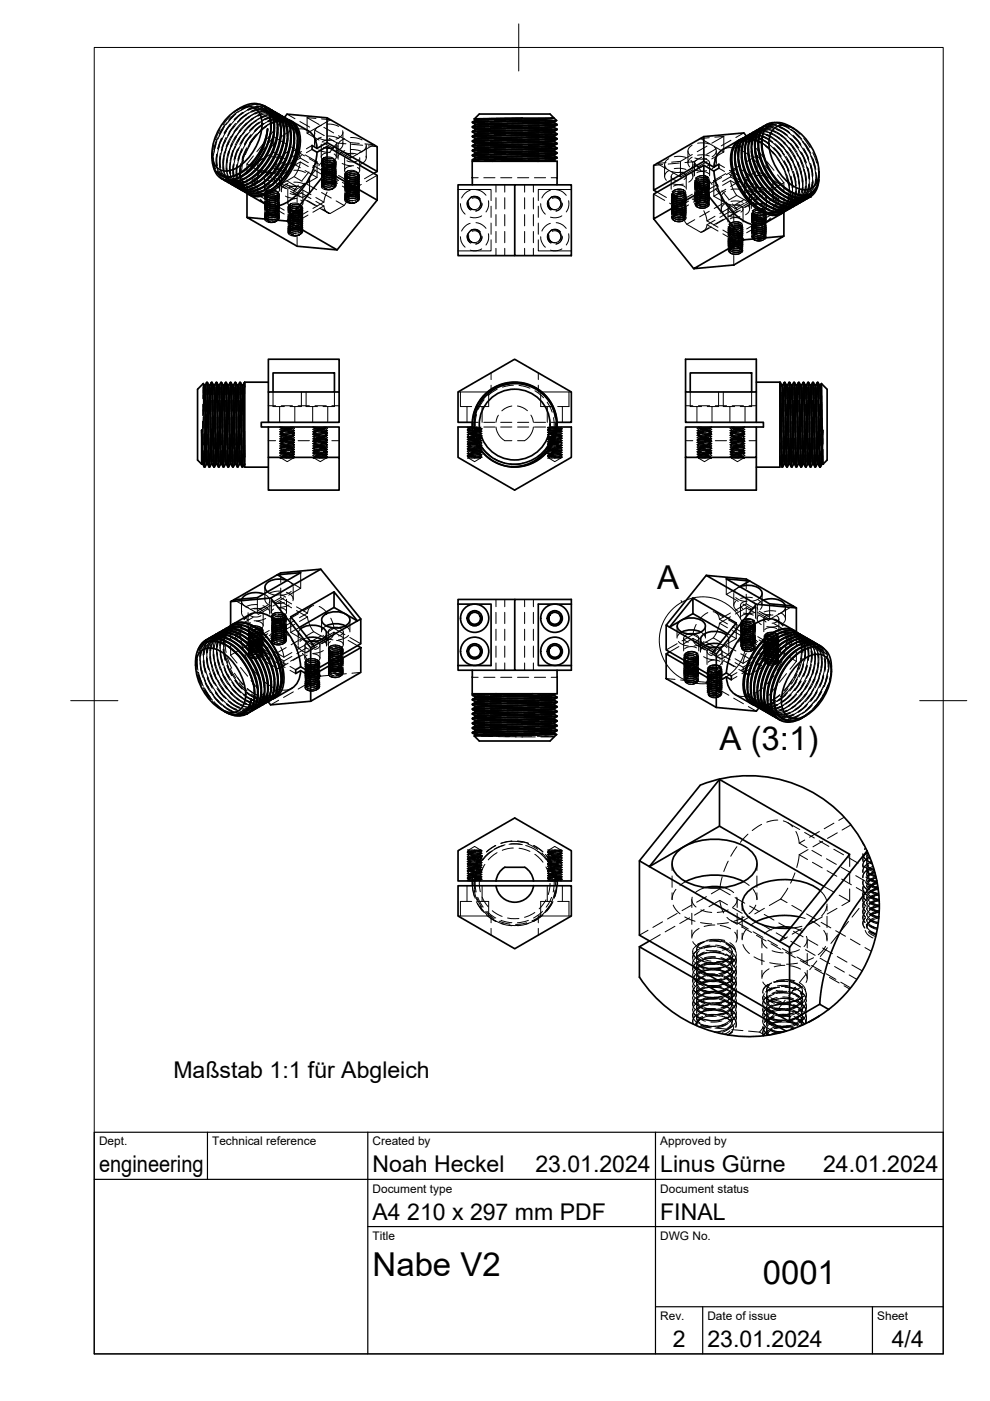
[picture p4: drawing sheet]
<svg xmlns="http://www.w3.org/2000/svg" width="210mm" height="297mm" viewBox="0 0 210 297" stroke-linecap="round" stroke-linejoin="round" font-family="sans-serif">
<defs><g id="words">
<g font-size="7">
<text x="139.4" y="124.8">A</text>
<text x="152.5" y="158.9">A (3:1)</text>
<text x="79" y="270.6">Nabe V2</text>
<text x="161.7" y="272.3">0001</text>
</g>
<g font-size="4.9">
<text x="36.8" y="228.6">Maßstab 1:1 für Abgleich</text>
<text x="21" y="248.5">engineering</text>
<text x="79" y="248.5">Noah Heckel</text>
<text x="113.5" y="248.5">23.01.2024</text>
<text x="140" y="248.5">Linus Gürne</text>
<text x="174.5" y="248.5">24.01.2024</text>
<text x="79" y="258.6">A4 210 x 297 mm PDF</text>
<text x="140" y="258.6">FINAL</text>
<text x="142.6" y="285.7">2</text>
<text x="150" y="285.5">23.01.2024</text>
<text x="189.1" y="285.7">4/4</text>
</g>
<g font-size="2.5">
<text x="21" y="242.9">Dept.</text>
<text x="45" y="242.9">Technical reference</text>
<text x="79" y="242.9">Created by</text>
<text x="140" y="242.9">Approved by</text>
<text x="79" y="252.8">Document type</text>
<text x="140" y="252.8">Document status</text>
<text x="79" y="262.9">Title</text>
<text x="140" y="262.9">DWG No.</text>
<text x="140" y="279.9">Rev.</text>
<text x="150" y="279.9">Date of issue</text>
<text x="186" y="279.9">Sheet</text>
</g>
</g></defs>
<!-- layer: Visible -->
<g fill="none" stroke="#000" stroke-width=".36">
<path d="M48.7 24.4a5.3 5.3 0 0 1 4.7-1.7 3.4 3.4 0 0 1 2.2 3.7 11.4 11.4 0 0 1-6.2 9.6 2.97 2.97 0 0 1-4.4-2.6 11.4 11.4 0 0 1 3.7-9zM50.2 23.3l2.4-1.2 1.6-.2 1.4 .5 1.2 1.2 .6 1.7v2.2l-.5 2.6-1 2.3M55.1 22.1l1 .4 .8 .6 .7 1.1 .4 1.3v2.7l-.5 2.2-.8 1.9-1 1.7-1 1.4-1.4 1.4-1.1 .8-1.4 .7-1.5 .3-1.1-.1-.9-.5M55.9 32.4l-1.5 2.2-1.4 1.6-2 1.4-1.5 .5a3.3 3.3 0 0 1-2.6-.3M55.9 32.4a12.7 12.7 0 0 1-5.2 5.2M56.2 22.5a5.3 5.3 0 0 1 1.9 5.5l-.7 3-.7 1.6-1.2 1.9-2.2 2.4-1.7 1.1-1.3 .6a3.5 3.5 0 0 1-2.7-.4M56.6 22.8l.7 .4a6.2 6.2 0 0 1 1.3 6l-.9 2.9-1.5 2.6-2 2.3-1.1 .9-1.4 .7a3.6 3.6 0 0 1-3.7-.2M56.7 27.3l-.5 2.8-1 2.5-1.5 2.4-2.1 2.1-.9 .5-1.1 .5-1.1 .1-.9-.1-.7-.3-.8-.6-.5-.9-.3-.9M56.7 27.3l-.3 1.8-.6 1.9-1.1 2-1.3 1.7-1.6 1.5-1.3 .8-1.2 .5h-1.5M56.7 27.3a12.4 12.4 0 0 1-6.2 9.5l-1.1 .5-.9 .2-1.2-.1-.8-.4-.8-.8-.4-.8-.3-1.4-.1-1.5M56.9 22.9a5.2 5.2 0 0 1 1.9 5.5l-.3 1.6-.6 1.8-1.7 3.1-.9 1.2-1.5 1.4-1 .7-1.2 .6a3.7 3.7 0 0 1-3.3-.2M57.3 23.2l.2 .1a5.4 5.4 0 0 1 2 5.5l-.4 1.9-.5 1.4-.8 1.6-1 1.6-2 2.3-2.3 1.4a3.7 3.7 0 0 1-3.8-.2"/>
<path d="M57.5 26.9l-.4 2.7-.5 1.6-.8 1.6-2 2.6-1.8 1.6M57.6 23.3a5.2 5.2 0 0 1 2 5.5l-.4 1.8-.7 1.9-.8 1.7-1.1 1.6-2.2 2.2-1.4 .8-1.5 .6a3.3 3.3 0 0 1-2.5-.4M58 23.6a5.1 5.1 0 0 1 2.2 5.6l-.8 2.9-1.5 3.1-2.1 2.5-1.3 1-1.4 .7a3.6 3.6 0 0 1-3.7-.1M58.2 27.8l-.5 2.5-1.1 2.7-1.8 2.5-2.1 1.9M58.3 23.7l.1 .1M58.4 23.8a5.1 5.1 0 0 1 1.9 5.3l-.3 1.7-.6 1.7-.8 1.7-1.2 1.9-1.2 1.4-1.1 .9-1.5 .9-1.1 .4a3.3 3.3 0 0 1-2.8-.3M58.7 24a5.1 5.1 0 0 1 2.2 5.4l-.5 2.3-1 2.5-1.2 1.9-1.9 2.1-1.7 1.3-1.6 .6-1.5 .1-1.4-.5M58.9 28.2l-.6 2.9-1.1 2.5-1.9 2.6-1.9 1.6M59 24.1a5.2 5.2 0 0 1 2 5.6l-.8 3-.7 1.6-1.1 1.8-2 2.2-1 .8-1.4 .8a3.7 3.7 0 0 1-3.6-.1M59.4 24.4a5 5 0 0 1 2.2 5.4l-.6 2.7-.9 2.1-1.3 2.1-1.7 1.9-1.6 1.2-1.9 .8h-1.4l-1.4-.5M59.6 28.6l-.5 2.7-1.3 2.9-1.9 2.5-1.8 1.5M59.7 24.5l.2 .2a5.2 5.2 0 0 1 1.8 5.4l-.3 1.6-.6 1.8-1.5 2.7-2.2 2.5-1.5 1.1-1.2 .6a3.7 3.7 0 0 1-3.3-.1"/>
<path d="M60.1 24.8a4.8 4.8 0 0 1 2.2 5.2l-.4 2.3-.9 2.3-1.2 2.2-1.9 2.1-1.9 1.4-1.7 .7h-1.4l-1.4-.5M60.3 29l-.6 2.9-1.3 2.9-1.5 2-2.1 1.8M60.3 24.9l.6-.7 8.4 .8M60.4 25a5.1 5.1 0 0 1 2 5.3l-.2 1.4-.6 1.8-.7 1.6-1 1.7-1.3 1.6-1.2 1.1-1.4 .9-1 .5a3.6 3.6 0 0 1-3.2-.2M60.8 37.1l-2.1 2.3M60.8 25.2a4.6 4.6 0 0 1 2.3 4.8l-.3 2.2-.6 1.8-1 2-1 1.5-1.4 1.7-1.3 1-1.3 .7-1.8 .6a3.1 3.1 0 0 1-2.1-.6M61 29.4l-.5 2.7-1.2 2.7-1.6 2.3-2.2 1.9M61.1 25.4h.1a5.2 5.2 0 0 1 1.9 5.3l-.3 1.8-.5 1.4-.6 1.4-1.1 1.9-1.9 2.2-1.5 1.1-1.2 .7a3.8 3.8 0 0 1-3.5-.1M61.3 25.4a4 4 0 0 1 2.4 4.2 13.7 13.7 0 0 1-7.4 11.7 3.7 3.7 0 0 1-4-.4M61.7 29.8l-.4 2.5-1.3 2.9-2 2.7-1.8 1.5M61.8 25.7l3.6 2a4.2 4.2 0 0 1 1.8 3.8M61.9 25.9l.7 .7 .5 .9 .3 1.6v1.3l-.6 3-1 2.2-1 1.5 .9-1.6 .8-1.7 .4-1.5 .2-1.7"/>
<path d="M62.4 30.2l-.5 2.7-1.2 2.8-1.7 2.4-2.1 1.7M66.2 31.7l1 .6M67.2 32.3a13.8 13.8 0 0 1-7.3 11.1 4.1 4.1 0 0 1-3.5-.1l-3.6-2M67.2 31.5l-1-.7v.9M69.3 36.3l10.7 6.1-8.5 10.6-10.6-6.1zM69.3 31.1l10.7 6.1v5.2M69.3 25l10.7 6.1v5.3l-10.7-6.2zM69.3 31.1v5.2M69.3 31.1l-2.1 1.2M69.3 30.2l-2.1 1.3M80 36.4l-.8 .4M100.1 37.7h.1"/>
<path d="M100.1 39.2v-5h18v5M100.2 34l.3 .2M100.2 33l.6 .3M100.2 32l.6 .3M100.2 31l.6 .3M100.2 30l.6 .3M100.2 29l.6 .3M100.2 28l.6 .3M100.2 26l.6 .3M100.2 25.9v.1M100.2 27.9v.1M100.2 28.9v.1"/>
<path d="M100.2 29.9v.1M100.2 30.9v.1M100.2 31.9v.1M100.2 32.9v.1M100.2 33.9v.1M100.6 25.2l1-1h15l1.4 1.4M100.6 25.2l.2 .1M100.8 25.3v.2M100.8 26.3v.2M100.8 27.3v.2M100.8 28.3v.2M100.8 29.3v.2"/>
<path d="M100.8 30.3v.2M100.8 31.3v.2M100.8 32.3v.2M100.8 33.3v.2M100.8 25.5l-.6 .4M100.8 26.5l-.6 .3M100.8 27.5l-.6 .4M100.8 28.5l-.6 .4M100.8 29.5l-.6 .4M100.8 30.5l-.6 .3M100.8 31.5l-.6 .4M100.8 32.5l-.6 .4"/>
<path d="M100.8 33.5l-.6 .4M108.4 25.6l-8.2 .3M109.1 39.2h12v15h-12zM109.1 39.2h-12v15h12M110.7 25l-10.1 .2M110.7 25h6.7l-2.8 .3-6.2 .3h7.2M110.7 25l-9.9 .3M115.6 25.6l-15.4 .4M117.4 25l-16.6 .5M117.5 33.8l-13.2 .4M117.5 32.8l-16.7 .5M117.5 31.8l-16.7 .5"/>
<path d="M117.5 30.8l-16.7 .5M117.5 29.8l-16.7 .5M117.5 28.8l-16.7 .5M117.5 27.8l-16.7 .5M117.5 26.8l-16.7 .5M117.5 25.8l-16.7 .5M117.5 32l.6 .4-17.9 .5M117.5 34l-3.5 .2M117.5 33l-16.7 .5M117.5 32l-16.7 .5M117.5 31l-16.7 .5M117.5 29.8v.2l-1.2 .1-15.5 .4"/>
<path d="M117.5 29l-16.7 .5M117.5 28l-16.7 .5M117.5 27l-16.7 .5M117.5 26l-16.7 .5M117.5 25.8v.2M117.5 26.8v.2M117.5 27.8v.2M117.5 28.8v.2M117.5 30.8v.2M117.5 31.8v.2M117.5 32.8v.2M117.5 33.8v.2"/>
<path d="M117.5 34l.3 .2M117.5 33l.6 .4M117.5 31l.6 .4M117.5 30l.6 .4M117.5 29l.6 .4M117.5 28l.6 .3M117.5 27l.6 .4M117.5 26l.6 .4M118 25.6h-2.4M118 25.6l-.5 .2M118.1 33.5l-17.9 .5M118.1 32.4v.1l-.8 .1-17.1 .4"/>
<path d="M118.1 31.5l-17.9 .5M118.1 30.5l-17.9 .5M118.1 29.5l-17.9 .5M118.1 28.5l-17.9 .5M118.1 27.5l-17.9 .5M118.1 26.5l-17.9 .5 .6 .3M118.1 26.4l-16.5 .4h-1.3l-.1 .2M118.1 27.4l-17.9 .5M118.1 28.3l-17.9 .6M118.1 29.4l-17.9 .5M118.1 30.4l-17.9 .5M118.1 31.4l-17.9 .5"/>
<path d="M118.1 33.4l-17.9 .5M118.1 33.5l-.6 .3M118.1 32.5l-.6 .3M118.1 31.5l-.6 .3M118.1 30.5l-.6 .3M118.1 29.5l-.6 .3M118.1 28.5l-.6 .3M118.1 27.5l-.6 .3M118.1 26.5l-.6 .3M118.1 26.4v.1M118.1 27.4v.1M118.1 28.4v.1"/>
<path d="M118.1 29.4v.1M118.1 30.4v.1M118.1 31.4v.1M118.1 33.4v.1M149.2 35l2.1 1.3 1.1-.6M149.2 29v5.2M151.4 36.3a13.8 13.8 0 0 0 7.3 11 4.1 4.1 0 0 0 3.5 0l3.5-2M152.4 34.8v.8M153.2 31.7a4.2 4.2 0 0 0-1.8 3.7M155.8 34.1l.5 2.6 1.2 2.7 1.7 2.3 2.2 2M156.5 33.7l.6 2.8 1.2 2.7 1.6 2.1 2.2 2M156.8 29.7l-3.6 2"/>
<path d="M156.9 29.6l-.1 .1a4.8 4.8 0 0 0-1.7 5l.2 1.3 .6 1.8 1 1.9 .9 1.5 2.3 2.5 1.3 .8 1.7 .8a3.8 3.8 0 0 0 3.1-.4v5.2M157.2 33.3l.5 2.6 1.2 2.7 1.5 2.2 1.3 1.2 1.1 .8M157.2 29.5a4.4 4.4 0 0 0-2 4.7l.4 2.2 .6 1.9 1 1.8 1.2 1.6 1.3 1.5 1.5 1.1 1.6 .8 1.5 .3a3.3 3.3 0 0 0 2.2-.6M157.3 29.4a4 4 0 0 0-2.4 4.1 13.7 13.7 0 0 0 7.3 11.8 3.8 3.8 0 0 0 4-.4M157.6 29.2l-.1 .1a4.8 4.8 0 0 0-1.7 5l.3 1.7 .7 1.8 1.9 3.2 .9 1.1 1.5 1.4 1.3 .8 1.1 .5a3.9 3.9 0 0 0 3.3-.2M157.9 32.9l.5 2.4 1.1 2.7 1.8 2.5 1.1 1.1 1.1 .8M157.9 29.1a4.4 4.4 0 0 0-2 4.7l.3 2.1 .6 1.7 1 1.9 1.1 1.7 1.4 1.4 1.6 1.3 1.5 .7 1.3 .4a3.5 3.5 0 0 0 2.5-.6M158.3 28.9l-.6-.7-8.5 .8-9.9 5.7-.7 .4v5.2l10.6-6.1 2.1 1.2 1.1-.6M158.3 28.8a4.8 4.8 0 0 0-1.8 5.2l.8 3 1.8 3.2 2.1 2.4 1.3 .9 1.2 .7a4.2 4.2 0 0 0 3.9-.1M158.6 32.4l.4 2.3 1.1 2.8 2.1 2.9 2 1.6M158.6 28.7a4.2 4.2 0 0 0-2 4.5l.3 2 .4 1.4 1 2.1 .9 1.5 .9 1.1 1.7 1.6 1.8 1.1 1.4 .5a3.6 3.6 0 0 0 2.9-.6M159 28.4l-.1 .1a5.2 5.2 0 0 0-1.6 5.5l.8 2.8 1.7 3 1.8 2.1 1.1 .9 1.6 .9a4.2 4.2 0 0 0 3.9 .1"/>
<path d="M159.3 32l.6 2.8 1.2 2.8 1.6 2.1 2.2 1.9M159.4 28.3l-.8 .5-.6 .6a8.6 8.6 0 0 0 .4 7.6l1.4 2.6 1.9 2.2 1.8 1.4 1.9 .8a3.8 3.8 0 0 0 3.2-.5M159.7 28l-.1 .1a4.9 4.9 0 0 0-1.6 5.1l.2 1.4 .7 2 1 1.9 1 1.4 1.3 1.4 1.4 1.2 1.2 .7 1.6 .5a3.8 3.8 0 0 0 2.6-.4M160 31.6l.5 2.5 1.3 3.1 1.7 2.2 2.1 1.8M160.1 27.9l-1.3 .9a8.2 8.2 0 0 0 .1 7.4l1.4 2.6 1.8 2.3 1.8 1.5 1.9 .9a3.8 3.8 0 0 0 3.5-.4M160.5 27.6a4.7 4.7 0 0 0-1.9 5l.3 1.4 .6 1.9 1.6 2.9 2.1 2.4 1.2 1 1.5 .8a4.2 4.2 0 0 0 3.8-.1M160.7 31.2l.5 2.7 1.3 2.7 1.5 2.1 1.4 1.4 .9 .7M160.8 27.5l-.9 .5a6.6 6.6 0 0 0-.7 6.6l1.1 2.6 1.6 2.5 2.2 2.1 1.8 1.1a4.1 4.1 0 0 0 4.1-.2M161.2 27.2a4.9 4.9 0 0 0-1.8 5.2l.3 1.7 .7 1.8 .9 1.8 1 1.4 2.4 2.4 1.4 .8 1.1 .5a4 4 0 0 0 3.3-.3M161.5 27l-.5 .3a5.5 5.5 0 0 0-1.4 5.8l1 2.9 1.5 2.6 2 2.3 2.3 1.5a4.2 4.2 0 0 0 4.3-.1M161.8 28.5l-.4 2.2 .4 2.2 1 2.6 1.7 2.6 1.9 1.9 2.2 1.2 1.7 .3 .8-.2 .8-.3M161.9 26.8l-.2 .1a5.2 5.2 0 0 0-1.6 5.5l.3 1.2 .8 2.1 .7 1.4 1.3 1.8 1.3 1.4 1.2 1 .9 .6 1.6 .5a3.8 3.8 0 0 0 3-.3"/>
<path d="M162.2 26.6l-.3 .1a5 5 0 0 0-1.7 5.4l.4 1.6 .6 1.7 1.4 2.6 2.1 2.3 2.3 1.6a4.2 4.2 0 0 0 4.4 0M162.6 26.4a4.9 4.9 0 0 0-1.8 5.4l.5 1.9 .7 1.8 1.7 2.8 1.3 1.4 1.2 1.1 1.5 .8 1.4 .5a3.8 3.8 0 0 0 2.7-.4M164 27.3a3.4 3.4 0 0 1 4.3 0 11.4 11.4 0 0 1 5.3 10.1 2.97 2.97 0 0 1-4.4 2.5 11.2 11.2 0 0 1-6.1-10.5l.2-.8zM164.3 26l-1 .1-.7 .3-.7 .6-.5 .7-.6 2 .2 2.4 .8 2.6 1.4 2.6 1.6 2.1 2 1.6M168.3 27.3l-1.4-.8a3.4 3.4 0 0 0-3.6-.2 3.4 3.4 0 0 0-1.7 3.2l-.1 1.2 .4 2 .8 2.2 .8 1.6 1 1.4 1.3 1.4 1.6 1.2 1.4 .6M173.6 38.1l-.2 .9-.4 1.1a3.9 3.9 0 0 1-5.5 1.3l-.7-.4M173.6 38.1a3.3 3.3 0 0 1-4.7 3M173.6 36.5v1.8l-.4 1.6a3.4 3.4 0 0 1-1.3 1.8 4.7 4.7 0 0 1-5.1-.7M52.4 41v5.1M60.9 46.9l-8.5-.8 10.6 6.1 8.5 .8M138.6 41.2l10.6-6.2v5.3l-10.6 6.1zM138.6 46.4l8.5 10.6"/>
<path d="M138.6 40.3l.7 .4M147.1 57l10.6-6.2 8.5-.7-10.6 6.1zM149.2 40.3l8.5 10.5M166.9 44.5l-.1 .1M168.3 43.7l-.1 .1M57.9 79.1h13v4h-13zM146.3 79.1h13.1v4h-13.1zM42.8 98.3v.1M42.8 91.2v7.1M42.8 91.2l.3 5.8 .2 2M42.8 91.2l.2 7.2M42.8 98.4h.2"/>
<path d="M42.8 98.4h.1M43 98.4l.3 .5M43.1 81.3l.2 14.9M43.1 81.3l-1.2 1.2v15l.9 .9M43.1 81.3l.2 .4M43.3 81.7h.2M43.3 81.7l.5 16.7M43.3 99h.1M43.3 96.2v2.8M43.3 96.2l.2 2.8M43.3 99h.2M43.5 81.7l.5 16.7"/>
<path d="M43.8 98.4h.2M43.8 98.4l-.3 .6M43.8 81.1l.5 17.9M43.8 81.1h.2M43.8 81.1l-.3 .6M44 81.1l.5 17.9M44 81.1l.3 .6M44 98.4l.3 .6M44.3 81.7l.5 16.7M44.3 81.7h.2M44.3 99h.2M44.5 81.7l.5 16.7"/>
<path d="M44.8 98.4h.2M44.8 98.4l-.3 .6M44.8 81.1l.5 17.9M44.8 81.1h.2M44.8 81.1l-.3 .6M45 81.1l.5 17.9M45 81.1l.3 .6M45 98.4l.3 .6M45.3 81.7l.5 16.7M45.3 81.7h.2M45.3 99h.2M45.5 81.7l.5 16.7"/>
<path d="M45.8 98.4h.2M45.8 98.4l-.3 .6M45.8 81.1l.5 17.9M45.8 81.1h.2M45.8 81.1l-.3 .6M46 81.1l.5 17.9M46 81.1l.3 .6M46 98.4l.3 .6M46.3 81.7l.5 16.7M46.3 81.7h.2M46.3 99h.2M46.5 81.7l.5 16.7"/>
<path d="M46.8 98.4h.2M46.8 98.4l-.3 .6M46.8 81.1l.4 17.1 .1 .8h.2M46.8 81.1h.2M46.8 81.1l-.3 .6M47 81.1l.5 17.9 .3-.6M47 81.1l.3 .6M47 98.4l.3 .6M47.3 81.7h.2M47.3 81.7l.5 16.7M47.5 81.7l.5 16.7M47.8 98.4h.2"/>
<path d="M47.8 81.1l.5 17.9M47.8 81.1h.2M47.8 81.1l-.3 .6M48 81.1l.5 17.9M48 81.1l.3 .6M48 98.4l.3 .6M48.3 81.7l.5 16.7M48.3 81.7h.2M48.3 99h.2M48.5 81.7l.5 16.7M48.8 98.4h.2M48.8 98.4l-.3 .6"/>
<path d="M48.8 81.1l.5 17.9M48.8 81.1l-.3 .6M48.8 81.1h.2M49 81.1l.5 17.9M49 81.1l.3 .6M49 98.4l.3 .6M49.3 81.7l.5 16.7M49.3 81.7h.2M49.3 99h.2M49.5 81.7l.5 16.7M49.8 98.4h.2M49.8 98.4l-.3 .6"/>
<path d="M49.8 81.1l.5 17.9M49.8 81.1h.2M49.8 81.1l-.3 .6M50 81.1l.5 17.9M50 81.1l.3 .6M50 98.4l.3 .6M50.3 81.7l.5 16.7M50.3 81.7h.2M50.3 99h.2M50.5 81.7l.5 16.7M50.8 98.4h.2M50.8 98.4l-.3 .6"/>
<path d="M50.8 81.1l.5 17.9M50.8 81.1h.2M50.8 81.1l-.3 .6M51 81.1l.5 17.9M51 81.1l.3 .6M51 98.4l.3 .6M51.3 81.7l.5 16.7M51.3 81.7h.2M51.3 99h.2M51.5 81.7l.4 15.2M51.8 98.4h.1M51.8 98.4l-.3 .6"/>
<path d="M51.8 81.1l.1 .9M51.8 81.1h.1M51.8 81.1l-.3 .6M56.9 89.5h-1.5v1h1.5M56.9 81h-5v18h5M56.9 97h15v6.9h-15zM56.9 90.5h15v6.5M56.9 83.1v-6.9h15v6.9M56.9 90.5v6.5M57.9 83.1h-1v6.4h15v-6.4h-1M100.1 90.5h-3v6.5l12 6.9 12-6.9v-6.5h-3M100.1 89.5h-3v-6.4l12-6.9 12 6.9v6.4h-3"/>
<path d="M110.7 98.2a8.4 8.4 0 0 0 6.7-7v.4a8.6 8.6 0 0 1-9.4 7.3 8.6 8.6 0 0 1-7.8-8.9l.3-2.3 1-2.4 1.6-1.9 1.3-1 1.2-.6 2.5-.7 2.5 .1 2.3 .7 1.8 1.1 1.2 1.2 1.2 1.8 .7 1.8 .2 1.5v2.1l-.4 1.4-.7 1.7-1.3 1.7 1.2-1.6 .8-1.9 .4-1.7-.1-2.1-.5-2-.9-1.7-1.1-1.3-1.8-1.4-1.8-.8-2.1-.4-2.2 .2-1.9 .6-1.6 1-1.5 1.4-1 1.5-.7 2-.2 1.8 .2 2.1 .7 2 1.5 2 1.5 1.2 2.3 1 1.8 .3 2.1-.1M115.6 96.2a8.9 8.9 0 0 1-7.2 2.7M145.4 90.5h15v6.5h-15zM145.4 83.1v6.4h15M145.4 97v6.9h15v-6.9M146.3 83.1h-.9v-6.9h15v6.9h-1M160.4 89.5h1.5v1h-1.5M160.4 81h5v18h-5M160.4 83.1v6.4M165.4 82l.4 17M165.4 96.9l.1 1.5M165.4 81.1h.1"/>
<path d="M165.4 98.4h.1M165.4 81.1l.5 17.9 .4-.6M165.4 81.1l.4 .9 .5 16.4M165.5 98.4l.3 .6M165.8 81.7h.2M165.8 99h.1M166 81.7l.5 16.7M166.3 98.4h.2M166.3 81.1l.5 17.9M166.3 81.1l-.4 .6M166.3 81.1h.1M166.4 81.1l.5 17.9"/>
<path d="M166.4 81.1l.4 .6M166.5 98.4l.3 .6M166.8 81.7l.5 16.7M166.8 81.7h.2M166.8 99h.1M167 81.7l.4 16.7M167.3 98.4h.1M167.3 98.4l-.4 .6M167.3 81.1l.5 17.9M167.3 81.1l-.3 .6M167.3 81.1h.1M167.4 81.1l.5 17.9"/>
<path d="M167.4 81.1l.4 .6M167.4 98.4l.4 .6M167.8 81.7l.4 15.5 .1 1.2h.2M167.8 81.7h.2M167.8 99h.1M168 81.7l.4 16.7M168.3 81.1l.5 17.9M168.3 81.1l-.3 .6M168.3 98.4l-.4 .6M168.3 81.1l.2 .1v1.2l.4 16.6M168.4 98.4l.4 .6M168.4 81.1l.4 .6"/>
<path d="M168.8 81.7l.5 16.7M168.8 81.7h.2M168.8 99h.1M169 81.7l.5 16.7M169.3 98.4h.2M169.3 98.4l-.4 .6M169.3 81.1l.5 17.9M169.3 81.1l-.3 .6M169.3 81.1h.1M169.4 81.1l.5 17.9M169.4 81.1l.4 .6M169.5 98.4l.3 .6"/>
<path d="M169.8 81.7h.2M169.8 81.7l.5 16.7M169.8 99h.1M170 81.7l.5 16.7M170.3 98.4h.2M170.3 98.4l-.4 .6M170.3 81.1l.5 17.9M170.3 81.1l-.3 .6M170.3 81.1h.1M170.4 81.1l.5 17.9M170.4 81.1l.4 .6M170.5 98.4l.3 .6"/>
<path d="M170.8 81.7l.5 16.7M170.8 81.7h.2M170.8 99h.1M171 81.7l.4 16.7M171.3 98.4h.1M171.3 98.4l-.4 .6M171.3 81.1l.5 17.9M171.3 81.1l-.3 .6M171.3 81.1h.1M171.4 81.1l.5 17.9M171.4 81.1l.4 .6M171.4 98.4l.4 .6"/>
<path d="M171.8 81.7l.5 16.7M171.8 81.7h.2M171.8 99h.1M172 81.7l.5 16.7M172.3 98.4h.2M172.3 98.4l-.4 .6M172.3 81.1l.5 17.9M172.3 81.1l-.3 .6M172.3 81.1h.1M172.4 81.1l.5 17.9M172.4 81.1l.4 .6M172.5 98.4l.3 .6"/>
<path d="M172.8 81.7l.5 16.7M172.8 81.7h.2M172.8 99h.1M173 81.7l.5 16.7M173.3 98.4h.2M173.3 98.4l-.4 .6M173.3 81.1l.4 17.1 .1 .8h.1M173.3 81.1l-.3 .6M173.3 81.1h.1M173.4 81.1l.5 17.9M173.4 81.1l.4 .6M173.5 98.4l.3 .6"/>
<path d="M173.8 81.7h.2M173.8 81.7l.5 16.7M173.9 99h.1M174 98.9l-.1 .1M174 81.7l.5 16.7M174.2 81.3l.3 17.1M174.2 81.3l1.2 1.2v15l-.9 .9M174.2 81.3l-.2 .4M174.3 98.4h.2M174.3 98.4l-.3 .5M174.5 98.4h.1M42.1 137.6l.7-1.2 .9-.7 1.2-.4 1.3 .1 1.4 .5 1 .5 1.5 1.1 1.5 1.6 1.9 3.2 .6 1.7 .5 2.3v1.8l-.3 1.3-.7 1.1-1.1 .7"/>
<path d="M42.5 138.1a3.4 3.4 0 0 1 4.3 0 11.4 11.4 0 0 1 5.2 10.1 2.97 2.97 0 0 1-4.3 2.6 11.2 11.2 0 0 1-6.1-10.6l.2-.8zM43.6 135.7a5.1 5.1 0 0 1 5.6 1l2.2 2.1 1.1 1.4 1 1.9 .7 1.6 .4 1.8 .1 2-.1 1.1a3.5 3.5 0 0 1-1.7 2.5M44 135.5l.5-.3a5.7 5.7 0 0 1 5.9 1.6l2 2.1 1.7 2.7 1 2.9 .2 2.7a3.9 3.9 0 0 1-2 3.6M44.3 135.3a5.2 5.2 0 0 1 5.8 1.1l2.2 2.2 1.3 1.9 .9 1.8 .9 2.9 .1 1.7-.3 1.4a3.3 3.3 0 0 1-1.6 2.3M44.7 135.1l.3-.2a5.5 5.5 0 0 1 6 1.4l2 2 1.8 2.9 1 2.7 .2 1.6v1.5a3.8 3.8 0 0 1-2 3.4M45 134.9h.1a5.4 5.4 0 0 1 5.8 1.2l1.5 1.4 1.1 1.3 1.3 2.1 .5 1.2 .6 1.8 .3 1.9v.8l-.3 1.6a3.3 3.3 0 0 1-1.6 2M45.4 134.7a5 5 0 0 1 5.8 .8l1.1 1 1.4 1.4 .9 1.3 1 1.8 1 3.1 .2 1.6-.1 1.4a3.4 3.4 0 0 1-2 2.9M45.7 134.5h.1a5.4 5.4 0 0 1 5.8 1.2l2.2 2.2 1.8 2.8 1.1 3.2 .2 1.8-.2 1.5a3.6 3.6 0 0 1-1.7 2.6M46.1 134.3a5 5 0 0 1 5.8 .8l1.8 1.6 2 2.7 .7 1.4 .7 1.9 .3 1.6 .1 1.3a4 4 0 0 1-2.1 4M46.4 134.1a5.2 5.2 0 0 1 5.8 1.1l1.1 .9 1.4 1.6 .9 1.4 1 2 .7 2 .2 1.5 .1 1.4-.3 1.2a3.4 3.4 0 0 1-1.6 2.2M46.8 133.9a5.1 5.1 0 0 1 6 .9l1.6 1.5 1.5 1.9 1.1 2 .9 2.7 .3 2.1-.4 2.2-.7 1.2-1 .7M47 136.3l1.5 .8 1.2 .9 1.2 1.3 1.1 1.4 .7 1.3 .8 1.9 .3 1.4 .2 1.8"/>
<path d="M47.1 133.7l.5-.2a6 6 0 0 1 5.9 1.8l1.2 1.1 1.2 1.6 1.4 2.7 .8 2.7 .2 1.1-.1 1.7a3.6 3.6 0 0 1-1.8 2.8M47.5 133.5a4.9 4.9 0 0 1 5.7 .7l1.7 1.5 1.3 1.5 1 1.6 .9 2 .6 2.1 .2 1.5-.1 1.4-.4 1.4a3 3 0 0 1-1.6 1.5M47.8 133.3h.1a4.9 4.9 0 0 1 5.4 .8l1.1 .9 1.1 1.2 2 2.9 .8 1.8 .5 1.9 .2 1.7-.1 1.2a3.7 3.7 0 0 1-1.8 2.9M48.3 133.1a4.6 4.6 0 0 1 5.3 .5l1.3 .9 1.5 1.6 1.2 1.7 1 2 .6 1.9 .4 1.8-.1 2.1-.4 1.2a3.2 3.2 0 0 1-1.6 1.5M48.9 132.7a4 4 0 0 1 4.7 0 13.7 13.7 0 0 1 6.5 12.2 3.8 3.8 0 0 1-2.3 3.3 4.6 4.6 0 0 0 1.8-5l-.7-3-1.7-3.2-2.1-2.4-2.4-1.6a4.3 4.3 0 0 0-4.2-.1M48.9 127.6v5.1M49 132.7l.9-.5 .9-.2 2.1 .4 2.1 1.3 2 1.9 1.6 2.6 1 2.5 .3 1.5 .1 1.5-.5 2.2M49.1 136.6l2.1 1.8 1.9 2.6 1.3 3.1 .3 2.1M49.3 132.5l1.2-.5a5.1 5.1 0 0 1 4.1 1.3l2 1.8M49.4 132.4l3.5-2.1a4.8 4.8 0 0 1 5.2 .9 14.4 14.4 0 0 1 5.6 10.2M49.8 136.2l2 1.7 1.9 2.5 1.2 2.8 .5 2.6M50.5 135.8l2.3 2 1.5 2.1 1.3 2.7 .5 2.8"/>
<path d="M51.2 135.4l2.3 2 1.6 2.2 1.2 2.8 .5 2.6M52 135l1.9 1.7 2 2.7 1.2 2.7 .4 2.5M52.7 134.6l1 .8 1.3 1.3 1.5 2.1 1.2 2.6 .6 2.8M53.4 134.2l2.2 1.9 1.8 2.6 1.1 2.8 .4 2.3M54.1 133.8l2.2 1.9 1.7 2.5 1.1 2.3 .5 2.9M55.9 125.9a4.3 4.3 0 0 0-4.4 .8l-.2 .3M57.4 126.8l-8.5 .8 .7-.4M58.8 121.9l-9.2 5.3M58.8 121.9l2.1 1.2M58.8 121.9l5-.5-9.2 5.3-5 .5M60.9 123.1a4.2 4.2 0 0 0-4.6 .9 1.15 1.15 0 0 0 .4 1.5M63.5 133l7.3-4.2 5 2.8-9.2 5.3"/>
<path d="M63.7 133.3a4.3 4.3 0 0 1 5.3 .3 1.4 1.4 0 0 1-1.1 2.1l-2.1 .3M65.2 135.2l1.6-.1 1.5 .5M65.8 135.9l1.1 .1M68 120.7l-8.5 .8-.7 .4M68.6 130.6a4.3 4.3 0 0 1 5.2 0 1.22 1.22 0 0 1-.5 2 4.4 4.4 0 0 1-4.7-.3 1.13 1.13 0 0 1 0-1.7zM69.2 132.7a4.7 4.7 0 0 1 4 0M70.6 133.1h1.2M70.8 128.8v-3.3l5 6.1 .7-.4v5.3l-10.6 6.1v-5.3l.7-.4M70.8 125.5l-9.2 5.3 5 6.1M75.8 136.9l.7 .4M76.5 131.2l-8.5-10.5-10.6 6.1 8.5 10.5M97.1 128.1h7v13h-7"/>
<path d="M97.1 128.1v13M99.6 137.3l-.2 .6v.6l.4 .5 .6 .3h.6l.6-.4 .3-.7-.3-.9 .3 .4a1.37 1.37 0 0 1-.9 1.9 1.38 1.38 0 0 1-1.4-.4 1.38 1.38 0 0 1-.2-1.5zM100.2 132.6a1.39 1.39 0 0 1-.5-2.3l-.3 .6v.6l.4 .6 .6 .2h.6l.6-.4 .3-1-.3-.6 .3 .4a1.4 1.4 0 0 1-.9 1.9M100.2 132.6h.8M101.6 130.3a1.26 1.26 0 0 0-1.9 0M101.6 137.3a1.26 1.26 0 0 0-1.9 0M109.1 127.1h12v15h-12zM109.1 127.1h-12v1M116.6 137.3l-.2 .6 .1 .7 .4 .5 .5 .2h.7l.5-.3 .3-.8-.3-.9 .3 .4a1.4 1.4 0 0 1-.9 1.9 1.39 1.39 0 0 1-1.7-1.8zM117.2 132.6h.8M117.2 132.6a1.41 1.41 0 0 1-.5-2.3l-.3 .5v.7l.4 .6 .6 .2h.6l.6-.4 .3-.9-.3-.7 .3 .4a1.44 1.44 0 0 1-.9 1.9M118.6 137.3a1.26 1.26 0 0 0-1.9 0"/>
<path d="M118.6 130.3a1.26 1.26 0 0 0-1.9 0M121.1 128.1h-7v13h7M141.2 138.6l10.7 6.1v5.3l-10.7-6.1zM141.2 132.6v5.2l10.7 6.1 2.1-1.2 1 .6M142 133l4.9-2.9 7.4 4.3M142 133l9.2 5.2M142 138.2l-.8 .4M144 131.9a4.3 4.3 0 0 1 5.2 0 1.22 1.22 0 0 1-.5 2.1 4.4 4.4 0 0 1-4.7-.4 1.13 1.13 0 0 1 0-1.7zM144.5 134a4.7 4.7 0 0 1 4.1 0M145.9 134.4h1.3M146.9 130.1v-3.3l-4.9 6.2M146.9 126.8l9.2 5.3-4.9 6.1"/>
<path d="M149.7 122l-8.5 10.6 .8 .4M151.9 138.7v5.2M152 137.2l-1.1 .1M152.6 136.5l-1.7-.1-1.4 .5M154 134.7a4.3 4.3 0 0 0-5.2 .2 1.4 1.4 0 0 0 1.1 2.1l2 .3M156.8 124.4l2.1-1.2 9.2 5.3M156.9 124.4a4.2 4.2 0 0 1 4.5 .9 1.15 1.15 0 0 1-.3 1.5M160.4 128.1l-8.5 10.6-.7-.5M161.9 127.2a4.3 4.3 0 0 1 4.4 .8l.2 .3M163.9 134.9l-2 1.8-1.8 2.4-1.1 2.6-.6 2.9M164.6 135.4l-2.1 1.9-1.7 2.4-1.2 2.9-.4 2.4M164.8 131.6l3.6 2.1"/>
<path d="M164.9 131.6a4.8 4.8 0 0 0-5.2 .9 14.4 14.4 0 0 0-5.7 10.2M165.3 135.8l-2 1.7-1.5 2.1-1.4 2.9-.5 2.9M166.1 136.2l-2 1.6-1.7 2.4-1.4 3.1-.4 2.5M166.6 133.3l-1.7 .4-2.3 1.5-2.2 2.4-1.6 3-.9 2.7-.1 1.4 .1 1.7 .3 1.1 .4 .8 .7 .8 .8 .5M166.6 133.3l.8 .1 .9 .4M166.6 133.3a9.2 9.2 0 0 0-5.9 3.7l-1.1 1.6-1 2-.6 2-.3 1.8 .1 1.7 .3 1.4 .7 1.2 .8 .6M166.8 136.6l-2.2 1.9-1.6 2.2-1.2 2.8-.5 2.7M167.5 137l-2.2 1.9-1.7 2.4-1.2 2.8-.4 2.5M168.1 128.5l-4.9-.5-9.2-5.3 4.9 .5-.7-.4-8.5-.8 10.7 6.1 8.4 .8M168.1 128.5l.7 .4M168.2 137.4l-1.8 1.5-1.9 2.5-1.3 2.9-.5 2.7M168.8 128.9v5.1"/>
<path d="M168.9 137.8l-1.9 1.6-1.9 2.6-1.1 2.5-.6 2.9M168.9 134a4 4 0 0 0-4.8 0 13.7 13.7 0 0 0-6.5 12.3 3.7 3.7 0 0 0 2.4 3.2M169 134.1a4.5 4.5 0 0 0-5.1 .8l-2.2 2.1-2 3.1-.8 2-.4 1.8v2.6a4.2 4.2 0 0 0 1.9 3.3M169.3 134.3a4.3 4.3 0 0 0-5.1 .6l-1.6 1.3-1.2 1.5-1.4 2.1-.7 1.6-.5 1.5-.3 2.4 .2 1.8 .4 1.3a3.5 3.5 0 0 0 1.7 1.6M169.7 134.5a4.7 4.7 0 0 0-5.2 1l-.9 .7-1.4 1.5-1.8 3-.7 1.6-.4 1.8-.2 1.4 .1 1.6a4.1 4.1 0 0 0 2 3.1M170 134.7l-.6-.4-1-.2-1 .1-1.1 .3-1.2 .7-1.1 .8-2.1 2.2-1.5 2.6-1 2.9-.2 2.6 .4 2a3.5 3.5 0 0 0 1.9 2.1M170.3 134.9a4.8 4.8 0 0 0-5.1 1l-1.2 1-1.1 1.2-1.2 1.9-.8 1.5-1 3.2-.1 1.7 .2 1.4a4.1 4.1 0 0 0 1.9 2.8M170.3 134.9h.1M170.7 135.1l-.6-.4-1-.2-.8 .1-1.4 .4-2.1 1.3-1.9 2-1.7 2.7-.9 2.7-.4 2.5 .3 2.2a3.9 3.9 0 0 0 2 2.4M170.8 137.6l-1.3 .7-1.6 1.3-1.4 1.6-1.3 2.4-.8 2.2-.3 1.9v1.6l.6 1.7M171.2 135.3h-.2a4.8 4.8 0 0 0-5.2 1.1l-1.8 1.7-1 1.3-1.1 1.9-.7 1.6-.5 2-.2 1.4 .1 1.6a4 4 0 0 0 2 3.1M171.4 135.5l-.8-.4-.7-.2a8.4 8.4 0 0 0-6.4 4l-1.6 2.7-.9 2.3-.4 2.3 .2 2.4a3.8 3.8 0 0 0 2.1 2.6"/>
<path d="M171.9 135.7a4.9 4.9 0 0 0-5.6 1.2l-1.5 1.4-.9 1.2-1.2 2-.6 1.4-.6 2-.3 1.6v1.3l.3 1.4a3.9 3.9 0 0 0 1.8 2.3M172.1 135.9l-1.1-.5a7.2 7.2 0 0 0-6.1 3l-1.6 2.2-1.2 2.7-.7 2.7v2.4a3.8 3.8 0 0 0 2.2 3.2M172.6 136.2a4.9 4.9 0 0 0-5.4 1l-2.1 2-1.1 1.6-1 1.9-.6 1.9-.4 1.5-.1 1.9 .3 1.5a3.7 3.7 0 0 0 1.8 2.4M172.8 136.3l-.7-.4a6.2 6.2 0 0 0-5.9 2.3l-2.1 2.6-1.2 2.5-.8 2.9v2.6a3.8 3.8 0 0 0 2.2 3.2M173.3 136.6a4.8 4.8 0 0 0-5.4 1l-1.4 1.2-.9 1.1-1 1.5-1 2.1-.9 3.2-.1 1.5 .3 1.5a3.8 3.8 0 0 0 1.8 2.6M173.6 136.7l-.4-.2a5.3 5.3 0 0 0-5.5 1.4l-2.2 2.4-1.6 2.7-.6 1.7-.5 1.9v1.7l.1 1.1a3.8 3.8 0 0 0 2.1 3M174 137a4.8 4.8 0 0 0-5.3 .9l-1.2 1-1.2 1.5-1.1 1.6-.9 1.7-.8 3.1-.2 1.7 .3 1.8a3.7 3.7 0 0 0 1.8 2.4M174.8 137.6l-1.2-.8-1.4-.2-1.5 .3-1.7 .9-1.5 1.3-1.2 1.5-1.1 1.6-1 2.3-.5 1.8-.3 2.4 .3 1.5 .5 1.3 .9 1 1.2 .5 1.3 .1 1.8-.5M41.5 141.2l.1-2 .4-1.4 .7-1 1-.7 1.6-.2 1.5 .3 1.5 .8 1.4 1.2 1.6 1.8 .9 1.3 .9 1.9 .8 2.6 .1 2-.3 1.6-.6 1.2-.8 .8M47.8 150.9a4.5 4.5 0 0 0 4.6 .4M53.3 148.2l-.2 1.1-.4 .9-.5 .8-.6 .4-.9 .3h-.9l-1.2-.3-1-.6M53.3 148.2l-.2 .8-.4 1.1-.6 .7-.5 .3"/>
<path d="M53.3 148.2a3.6 3.6 0 0 1-5.6 2.7l-.9-.5M63.7 142.2a4.4 4.4 0 0 1-1.8 3.7l-3.6 2.1M63.8 141.4l-1.1 .6v.8l1.1-.6M63.8 142.2l2.1 1.2M63.8 141.4l2.1 1.2M65.9 143.4l10.6-6.1v5.3l-10.6 6.1zM65.9 148.7l-8.5 .7-.6-.7M97.1 141.1v1h12M100.1 142.1v5h18v-5M100.2 147.3v.1M100.2 148.3v.1M100.2 149.3v.1"/>
<path d="M100.2 150.3v.1M100.2 151.3v.1M100.2 152.3v.1M100.2 153.3v.1M100.2 155.3v.1M100.2 147.4l.6 .4M100.2 148.4l.6 .3M100.2 149.4l.6 .4M100.2 150.4l.6 .4M100.2 151.4l.6 .4M100.2 152.4l.6 .4M100.2 153.4l.6 .4"/>
<path d="M100.2 155.4l.6 .4M100.5 147.1l-.3 .2M100.8 147.8v.1M100.8 148.7v.3M100.8 149.8v.2M100.8 150.8v.1M100.8 151.8v.1M100.8 152.7v.3M100.8 153.8v.2M100.8 154.8v.1M100.8 155.8v.1M100.8 155.9l-.2 .1"/>
<path d="M100.8 147.9l-.6 .4M100.8 148.9l-.6 .4M100.8 150l-.6 .3M100.8 150.9l-.6 .4M100.8 151.9l-.6 .4M100.8 154l-.6 .3M100.8 154.9l-.6 .4M105.2 147.1l-5 .2M113 147.1l-12.8 .3M117.5 147.5l-16.7 .4M117.5 148.4l-16.7 .5M117.5 149.4l-16.7 .6"/>
<path d="M117.5 150.2v.3h-1.2l-15.5 .4M117.5 151.5l-16.7 .4M117.5 152.4l-16.4 .5-.9 .4M117.5 153.4l-16.7 .6M117.5 154.5l-16.7 .4M117.5 155.5l-16.7 .4M117.5 147.3l-16.7 .5M117.5 148.3l-16.7 .4M117.5 149.3l-16.7 .5M117.5 150.2l-16.7 .6M117.5 151.3l-16.7 .5M117.5 152.3l-16.7 .4"/>
<path d="M117.5 153.3l-16.7 .5M117.5 154.3l-16.7 .5M117.5 155.3l-16.7 .5M117.5 147.3v.2M117.5 148.3v.1M117.5 149.3v.1M117.5 151.3v.2M117.5 152.3v.1M117.5 153.3v.1M117.5 154.2v.3M117.5 155.3v.2M117.5 147.5l.6 .3"/>
<path d="M117.5 148.4l.6 .4M117.5 149.4l.6 .4M117.5 150.4l.6 .4M117.5 151.5l.6 .3M117.5 152.4l.6 .4M117.5 153.4l.6 .4M117.5 154.4l.6 .4M117.5 155.5l.5 .2M117.8 147.1l-.3 .2M118 155.7l-17.4 .3M118 155.7l-1.4 1.4h-15l-1-1.1M118.1 147.8l-17.9 .5"/>
<path d="M118.1 148.8l-17.9 .5M118.1 149.8l-17.9 .5M118.1 150.8l-17.9 .5M118.1 151.8l-17.9 .5M118.1 152.8l-17.9 .5M118.1 153.8l-16.6 .4h-1.2l-.1 .2M118.1 154.8l-17.9 .5M118.1 154.9l-17.9 .5M118.1 153.9l-17.9 .5 .6 .4M118.1 152.9l-17.9 .5M118.1 151.9l-17.9 .5M118.1 150.9l-17.9 .5"/>
<path d="M118.1 149.9l-17.9 .5M118.1 148.8v.1l-.8 .1-17.1 .4M118.1 147.9l-17.9 .5M118.1 147.8v.1M118.1 149.8v.1M118.1 150.8v.1M118.1 151.8v.1M118.1 152.8v.1M118.1 153.8v.1M118.1 154.8v.1M118.1 154.9l-.6 .4M118.1 153.9l-.6 .4"/>
<path d="M118.1 152.9l-.6 .4M118.1 151.9l-.6 .4M118.1 150.9l-.6 .4M118.1 149.9l-.6 .3M118.1 148.9l-.6 .4M118.1 147.9l-.6 .4M151.9 150l8.5 .8 .5-.7M154 143.5a4.4 4.4 0 0 0 1.9 3.7M155 144.1l-1-.6-2.1 1.2M155.1 143.3v.8M155.9 147.2l3.5 2.1M159.6 149.4h.1"/>
<path d="M169.4 140.6a5.3 5.3 0 0 1 4.7-1.8 3.4 3.4 0 0 1 2.2 3.7 11.4 11.4 0 0 1-6.2 9.6 2.97 2.97 0 0 1-4.4-2.5 11.4 11.4 0 0 1 3.7-9zM170 152.3h.1M170 152.2l-.6 .3M170.2 152.1l-.8 .5M176.3 142.5l-.1-2-.5-1.9-1.1-1.1-1.4-.5-1.8 .3-2 1.1-1.5 1.3-1.8 2.4-1.1 2.4-.7 2.2-.1 2.5 .5 1.9 .7 .9 .5 .4 1.4 .5 1.8-.3 1.9-.9M148.4 166.5l-12.8 16 2.1 1.2 14.8-18.4 27.6 15.8-14.8 18.5 2.1 1.2M148.5 166.5a27.6 27.6 0 0 1 37.4 20.1M152.5 165.3v9.9M97.1 180.4l12-7 12 7v6.4h-24zM100.2 186.8v1M105.2 187.8h-8.1v6.4l12 7 12-7v-6.4h-8M105.2 187.8h7.9"/>
<path d="M105.2 187.8a4 4 0 0 0 3.9 3.5 4 4 0 0 0 4-3.5M111.2 183.9h-4.2a4 4 0 0 0-1.8 2.9M111.3 183.9a4 4 0 0 1 1.8 2.9M118.1 186.8v1M135.6 182.5v15.8l31.8 18.3 6.4-3.7M137.7 199.5l-2.1 1.2M143.6 180.7a12.4 12.4 0 0 1 10.2-2.6 9.2 9.2 0 0 1 6.2 3.2 3.5 3.5 0 0 1-1.3 4.9 13.6 13.6 0 0 1-14.4 0 3.5 3.5 0 0 1-.7-5.5zM145.4 186.9a14.3 14.3 0 0 1 12.2 0M149.6 188.2l1.9-.3 1.9 .3M167.7 196.6l-1.6-.1-1.6 .2M169.5 194.4a14.3 14.3 0 0 0-9.3 1.1M173.9 188.9a13.2 13.2 0 0 0-15.1 0 3.6 3.6 0 0 0 .5 6 12.9 12.9 0 0 0 8.3 1.9"/>
<path d="M174.7 187.9l-22.2-12.7-14.8 8.5 27.6 15.9M183.8 180.4l-16.4 20.4v15.8M185.9 186.7l.4 2.3 .1 2.5-.2 4.1-.9 4.3-1.4 3.9-1.4 2.6-1.6 2.3-1.6 1.9-1.7 1.8-1.9 1.6-1.9-1.1a43.1 43.1 0 0 1 12.1-26.2zM135.6 200.7v6.5a27.7 27.7 0 0 0 31.1 11.4M135.6 200.7l31.1 17.9M171.5 216.7l-2 .9-2.8 1M173.7 215.5l-2.2 1.2M175.7 214l-2 1.4-2.2 1.3"/>
<circle cx="109.1" cy="90" r="9"/>
<circle cx="109.1" cy="90" r="7.5"/>
<circle cx="100.6" cy="138.1" r="1.6"/>
<circle cx="100.6" cy="131.1" r="1.6"/>
<circle cx="100.6" cy="138.1" r="3"/>
<circle cx="100.6" cy="131.1" r="3"/>
<circle cx="117.6" cy="138.1" r="1.6"/>
<circle cx="117.6" cy="131.1" r="1.6"/>
<circle cx="117.6" cy="131.1" r="3"/>
<circle cx="117.6" cy="138.1" r="3"/>
</g>
<!-- layer: Hidden -->
<g fill="none" stroke="#000" stroke-width=".21">
<path d="M45.1 32.9l.1 1.2 .2 1.2M45.2 34.1l.1 1.2 .4 1.1M45.2 32.5l-.1 1.6 .2 1.3M45.3 33.5v1l.4 1.3M45.3 30.8l-.4 2.5M45.8 30.6l-.5 2.3M45.9 34.5l.2 1.4 .3 .9M45.9 32.7l.1 2.4M46 36.3l.8 .8 1.2 .4M46 32.8l-.1 2.3M46 30l-.6 2.3M46 29.5l-.7 2.2"/>
<path d="M46.1 32.8v2.3M46.1 36.3l.4 .9 .8 .8M46.2 29.1l-.7 2.2M46.3 36.2l.7 .9 1 .6M46.4 37.4l.6 .5M46.4 36.8l.7 .5 .7 .2M46.5 36.3l.6 .9 1.1 .6M46.5 31l-.5 2.3M46.6 34.9l.2 1.2 .3 1.1M46.7 33.2l-.1 2.3M46.7 27.5l-1 2.1M46.7 32.5l-.1 2.3"/>
<path d="M46.8 33.2v2.4M46.8 36l.5 1.1 .9 .8M46.8 37.1l.1 .1M46.8 36.7l.5 1 .7 .7M46.9 29.3l-.8 2.2M47 29.4l-.8 2.2M47.1 37.8l.6 .5M47.1 29.4l-.8 2.2M47.2 36.7l.8 1.1 .9 .4M47.2 31.4l-.5 2.3M47.3 27.4l-1.1 2.1M47.3 35.3l.2 1.2 .3 1.1"/>
<path d="M47.3 35.8l.5 1.3 .6 .8M47.4 33.6l-.1 2.3M47.5 33.6l-.1 1.3 .1 1.1M47.5 37.5l.1 .1M47.5 37.1l.5 .9 .7 .8M47.6 32.3l-.3 2.3M47.6 26.8l-1.2 2.1M47.7 26.4l-1.2 2M47.7 29.8l-.8 2.2M47.8 38.2l.6 .5M47.8 29.8l-.8 2.2M47.9 37.1l.6 .9 1.1 .6"/>
<path d="M47.9 31.8l-.5 2.3M47.9 29.1l-.9 2.2M48 35.6l.2 1.2 .5 1M48 27.8l-1.1 2.1M48 35.7l.2 1.4 .3 .9M48.1 34l-.1 2.4M48.1 26l-1.3 2M48.2 34v2.4M48.2 37.9l.1 .1M48.2 37.5l.5 1.1 .7 .7M48.4 30.2l-.8 2.2M48.5 32.1l-.5 2.3"/>
<path d="M48.5 38.6l.6 .5M48.5 30.2l-.8 2.2M48.6 37.5l.8 1.1 .9 .5M48.6 32.2l-.5 2.4M48.7 35.4l.1 1.2 .3 1.1M48.7 28.2l-1.1 2.1M48.7 36.1l.2 1.3 .3 1M48.8 34.4l-.1 2.4M48.8 24.6l-1.5 1.9M48.8 26.3l-1.3 1.9M48.9 26.3l-1.3 2M48.9 34.4l-.1 1.3 .1 1.1"/>
<path d="M48.9 38.3l.2 .1M48.9 37.9l.5 .9 .7 .9M49 29l-1.1 2.1M49 26.3l-1.4 2M49.1 30.6l-.8 2.2M49.2 39l.6 .5M49.2 30.6l-.8 2.2M49.3 37.9l.8 1.1 .9 .5M49.3 32.6l-.5 2.4M49.4 31.9l-.6 2.3M49.4 28.6l-1.1 2.1M49.4 35.1l.2 2.4"/>
<path d="M49.5 36.5l.1 1.1 .3 1.3M49.5 34.8l-.1 2.4M49.5 38.7l1 .4 1.3-.1M49.6 24.6l-1.6 1.8M49.6 26.7l-1.3 2M49.6 34.8v2.4M49.6 38.7l.2 .1M49.6 25.4l1.9-1.5-1.8 1.5M49.7 38.3l.5 1.2 .6 .6M49.7 26.8l-1.4 1.9M49.7 38.7l.9 .6 1.3 .2M49.8 31l-.8 2.2"/>
<path d="M49.9 39.4l.6 .5M49.9 31l-.8 2.2M50 26.2l-1.5 1.9M50 28.8l-1.1 2.1M50 24.2l-1.7 1.7M50 38.3l.7 .9 1 .7M50 33l-.5 2.4M50.1 38.6l.8 .9 1.1 .4M50.1 29l-1.1 2.1M50.2 37l.1 1.2 .4 1.1M50.2 35.2l-.1 2.4M50.2 34.9v2.4"/>
<path d="M50.2 23.8l-1.7 1.6M50.2 25l-1.5 1.8M50.3 27.1l-1.3 2M50.3 35.2l-.1 1.5 .2 .9M50.3 31.7l-.7 2.2M50.3 39.1l.2 .1M50.4 38.7l.5 1.1 .6 .7M50.4 27.2l-1.4 1.9M50.5 38.4l.6 1.1 1 .6M50.6 31.4l-.9 2.2M50.6 39.8l.6 .5M50.6 23.5l-1.7 1.6"/>
<path d="M50.6 31.4l-.8 2.2M50.7 38.7l.7 1 1 .6M50.7 33.5l-.5 2.3M50.8 29.4l-1.1 2.1M50.9 38.6l.5 1.3 .9 1M51 38.4l.4 1.3 .6 .9M51 25.4l-1.6 1.8M51 38.2l.4 1.1 .8 .9M51 36.5v1.2l.2 1.1M51 27.5l-1.3 2M51 35l-.2 2.4M51 35.6l.1 2.4"/>
<path d="M51 34.7l-.2 2.3M51 39.5l.2 .1M51.1 28.7l-1.3 2.1M51.1 22.8l-1.4 1M51.1 26.1l-1.5 1.9M51.1 27.6l-1.3 1.9M51.2 34.9l-.3 2.4M51.2 37.5l.3 1.2 .4 1M51.3 31.8l-.9 2.2M51.3 31.5l-.8 2.2M51.3 36.4l-1.2 .7-1 .3M51.3 31.8l-.8 2.3"/>
<path d="M51.4 39.1l.7 1 1 .6M51.5 37.1l-.9 .5-1.4 .3M51.6 29.8l-1.1 2.1M51.6 40l.7 .9M51.6 37.8l-1.1 .4-1.2 .1M51.6 23.9l-1.8 1.5M51.6 37.2l-1.1 .5-1.1 .2M51.6 33.9l-.4 2.4M51.7 25.8l-1.6 1.8M51.7 38.5l-1.2 .2-1.1-.2M51.7 27.9l-1.3 2M51.8 39.9l.1 .1"/>
<path d="M51.8 33l-.7 2.3M51.8 28l-1.3 1.9M52 32.2l-.8 2.3M52.1 28.6l-1.3 2M52.2 24.3l-1.8 1.5M52.2 31.7l-.9 2.2M52.3 30.2l-1.1 2.1M52.3 26.1l-1.6 1.8M52.3 31.3l-.9 2.2M52.3 24.3l-1.8 1.6M52.3 37.6l-1.2 .6-1 .2M52.4 26.2l-1.6 1.8"/>
<path d="M52.4 34.8v2M52.4 38v2M52.4 34.8l.7 .4M52.4 31.6l-.9 2.2M52.4 28.4l-1.3 1.9M52.5 22.6l-2.1 1.2M52.5 28.4l-1.3 1.9M52.7 23.9l-1.9 1.4M52.9 24.7l-1.8 1.5M53 24.8l-1.8 1.5M53 38l-1.2 .6-1 .2M53 30.7l-1 2.1"/>
<path d="M53.1 26.6l-1.6 1.8M53.1 35.2l2.5 1.4M53.1 28.8l-1.3 1.9M53.1 22.5l-2.1 1M53.2 25.3l2.1-1.1-2 1.2M53.2 23l-2 1.2M53.2 28.8l-1.3 2M53.2 28.5l-1.3 2M53.4 39l1.1 .6M53.5 29.9l-1.2 2M53.5 26.1l-1.7 1.7M53.5 22.4l-1.2 .3-1.1 .5"/>
<path d="M53.6 25.1l-1.8 1.6M53.6 22.2h.1a3.8 3.8 0 0 1 2.6 .4M53.7 25.2l-1.8 1.5M53.7 33.1l-1.3 1.7M53.7 38.4l-1.3 .6-.9 .2M53.8 27l-1.6 1.8M53.8 23.5l1.1-.3 1.3 .1-1.3 .3-1 .4M53.9 22.1l-1 .2-1.3 .6M53.9 23.4l-2 1.2M53.9 29.2l-1.3 2M54 24.1l-2 1.2M54.1 33.9l-1 1.3"/>
<path d="M54.2 34.8l-1.7 1.7M54.2 28.7l-1.4 2M54.3 25.5l-1.8 1.6M54.3 22.6h.1a3.9 3.9 0 0 1 2.6 .4M54.3 22.5l1.1 .3 1 .7M54.4 28.4l-1.5 1.9M54.4 25.6l-1.8 1.5M54.4 35.7l-1.8 1.5M54.4 38.8l-1.1 .6-1.1 .2M54.5 39.6l.3 1.6M54.5 38.8l-1.1-.6v.8M54.5 27.4l-1.6 1.8"/>
<path d="M54.5 38.8l-2.1 1.2M54.5 39.6l-2.1 1.2M54.6 28.5l-1.6 2.1M54.6 28.5l-.9 1.1M54.6 23.8l-2 1.2M54.6 38.3l-1.2 .7M54.7 22.5l1.1 .5 .8 .8M54.7 26.1l-1.8 1.6M54.7 35l-.1 2.5-1.2 .7M54.7 36.5l-1.9 1.5M54.7 22.5l-1.3 .3-.9 .4M54.8 22.8l-1.2 .1-1.1 .4"/>
<path d="M54.9 37.4l-2 1.3M54.9 22.9l-1.3 .1-1 .4M55 25.9l-1.8 1.6M55 36l-.5 2.8M55 23.1a3.7 3.7 0 0 1 2.7 .3M55.1 22.1h.1M55.1 23.7l1.2-.1 1.1 .3M55.1 26l-1.8 1.5M55.2 38.2l-2.1 1.1M55.2 39.2l-1.3 .6-1 .2M55.3 39l-1.1 .5-1.1 .4M55.4 22.9l-1.1 .2-1.1 .5"/>
<path d="M55.5 39.7l-1.1 .5-1.2 .1M55.5 22.8l.1 .1M55.6 38.7l1.2 .5h1.2M55.6 36.2l1.2 .4 1.2 .1M55.7 23.3l-1.3 .1-1.1 .4M55.7 26.3l-1.8 1.6M55.7 23.5a3.5 3.5 0 0 1 2.7 .3M55.8 27.2l-1.6 1.7M55.8 26.4l-1.8 1.5M55.9 39.7l-1.1 .4-1.2 .3M55.9 22.6l.7 .2M55.9 26.2l-1.9 1.4"/>
<path d="M56 23.1l.9 .7 .7 1M56 30.3l-1.5 1.9M56 24.6l-2 1.3M56.1 37.5v2.7M56.1 31.8l-1.2 2.1M56.1 36a1.56 1.56 0 0 0-1.4 1.8M56.1 33.5a1.56 1.56 0 0 0-1.4 1.8M56.1 23.1l.9 .7 .7 1M56.2 23.2l.1 .1M56.3 31.2l-1.5 1.8M56.4 23.7l-1.5 .2-.8 .3M56.5 32.8l-1.1 2.1"/>
<path d="M56.5 23.9a3.8 3.8 0 0 1 2.6 .3M56.5 24l1 .1 1.2 .6M56.5 32.8l-1.3 2M56.5 26.7l-1.9 1.8M56.6 26.8l-1.9 1.5M56.6 24.5l-1.1 .3-1.1 .6M56.6 23l.7 .2M56.6 37.2l2.1 1.2M56.7 25l-2 1.3M56.8 23.6l.9 .5 .7 1.2M56.9 23.7l-1.3 .3-1 .5M56.9 33.7l-1.4 2"/>
<path d="M56.9 26.4l-1.9 1.5M56.9 23.6l.2 .1M57 24.5l.4 1.1 .1 1.3M57.1 24.9l.2 1.1v1.2M57.1 24.1l-1.4 .1-.9 .4M57.1 24.3l.2-.1a3.8 3.8 0 0 1 2.5 .4M57.2 26.3l-2 1.3M57.2 28.4l-.6 2.3M57.2 23.8l.9 1 .4 1M57.3 34.7l-1.5 1.9M57.3 23.4l.7 .2M57.3 35.8h1.2l1.3 .5"/>
<path d="M57.3 33.3h1.2l1.3 .4M57.4 25.4l-2 1.3M57.5 39.3a1.08 1.08 0 0 0-1.3 1.2l.3 .4M57.5 24l1 .7 .6 1M57.6 24.1l-1.2 .3-1.1 .5M57.6 35.6l-1.5 1.8M57.6 24l.2 .1M57.7 35.7l-2 1.2M57.7 36.5l-2 1.2M57.8 29.4l-.8 2.3M57.8 24.5l-1.4 .1-.9 .4M57.8 24.4l1.2 .4 .9 .7"/>
<path d="M57.9 24.7l.1-.1a3.6 3.6 0 0 1 2.5 .4M57.9 25.9l.1 2.4M58 24.8l-1.3 .2-1 .5M58 36.5l-1.7 1.8M58 23.8l.7 .2M58 29l-1 1.2M58 29v3.3M58 29l2.6 1.5M58.1 26l.1 1.8M58.1 37.6l1.7 .9M58.1 36.8l1.7 .9M58.2 27.5l-1.5 1.9"/>
<path d="M58.2 24.4l1 .7 .6 1M58.3 37.4l-1.8 1.6M58.3 24.5l-1.2 .3-1.1 .5M58.3 30.5l-.8 2.2M58.3 24.4l.2 .1M58.4 24.6l.5 .8 .5 1.4M58.5 24.9l-1.2 .1-1.1 .4M58.5 38.3l-1.8 1.5M58.6 25.1a3.5 3.5 0 0 1 2.6 .3M58.6 29.9l-1.5 1.9M58.7 39.4l-1.7 1.1M58.7 26.9l-.1 2.4"/>
<path d="M58.7 24.2l.7 .2M58.7 34.6l-.4 1.1-.2 1.1M58.8 39.2l-2 1.3M58.8 26.4l.1 1.8M58.8 36.9a2.3 2.3 0 0 0-2.5 .2M58.8 39.6a.78 .78 0 0 1 .4 .9 .78 .78 0 0 1-.8 .5l-.6 .1M58.8 31.5l-.9 2.2M58.9 39l1.7 1M58.9 25.5l-2.1 1M58.9 24.8l1.1 .8 .5 .9M59 24.9l-1 .2-1.3 .6M59 24.8l.2 .1"/>
<path d="M59.1 37.9a2.37 2.37 0 0 1-2.6 .2M59.1 25l1.1 .6 .7 .9M59.2 25.3l-1.1 .1-1.2 .4M59.3 37.5v2.7M59.3 25.3h-1.1l-1.2 .3M59.3 32.5l-1 2.1M59.4 39.2l1.7 1M59.5 28l-.3 2.3M59.5 24.6l.6 .2M59.5 25.6l.4 .8 .2 1.4M59.5 26.8l.1 1.8M59.6 37.8v2.6"/>
<path d="M59.6 25.2l.9 .6 .7 1.1M59.7 39l2.6 1.5M59.8 25.2l.1 .1M59.8 33.5l-1.1 2.1M59.9 25.7l-1.5 .2-.8 .3M60.1 25.3l-1.1 .2-1.5 .6M60.1 25.3l-1.1 .1-1 .4M60.1 25.3l.8 .1 1 .5M60.1 25.3l1.2 .1M60.1 29l-.4 2.4M60.2 25l.6 .2M60.2 27.2l.1 1.8"/>
<path d="M60.2 34.5l-1.2 2M60.3 24.9l-1.4 1.7M60.3 25.6l1 .7 .7 1M60.3 35.4l-2.2 1.4M60.3 36.2l-2.2 1.4M60.5 26.6l.3 1 .1 1.3M60.5 39l1.3 .5h1.1M60.6 33.8l-2.6-1.5-4.9 2.9M60.6 25.7l-.2-.1 .9 .7 .6 1.1M60.6 37.2a1.56 1.56 0 0 1-1.4 1.8M60.6 34.7a1.55 1.55 0 0 1-1.4 1.7M60.6 25.8l-1.3-.2-1 .2"/>
<path d="M60.6 35.4l-1.3 2M60.7 35v2.5M60.8 39.1l2 1.2M60.8 38.3l2 1.2M60.8 30.1l-.6 2.3M60.8 33.9l-2 1.2M60.8 34.7l-2 1.2M60.9 24.2l1.6 1M60.9 27.6l.1 1.8M61 36.4l-1.4 1.9M61 26l1 .7 .7 1M61.1 38.9a1.56 1.56 0 0 0-1.4 1.8"/>
<path d="M61.1 36.4a1.55 1.55 0 0 0-1.4 1.7M61.2 26l.1 .1M61.2 32.1l-1.2 .8-.6 .7M61.4 27.6l.2 2.3M61.4 35.7l2.3-1.4-.6 1.9-.7 1.3-3 1.7-.6-.2-.4-.4-.3-1M61.4 31.1l-.7 2.3M61.5 27.8l-2 1.3M61.6 28l.1 1.8M61.6 34.4l2.1 1.2M61.6 31.1l2.1 1.1M61.7 26.4l.7 .9 .4 1.2M62 32.1l-.8 2.3"/>
<path d="M62.2 28.6v2.4M62.3 38.6l1.2 .1 1.2 .4M62.3 36.1l1.2 .1 1.2 .4M62.3 28.4l.1 1.8M62.3 31.9h.1a1.61 1.61 0 0 1 1.3 1.6M62.4 37.5l1.7 .9M62.5 33.2l-.9 2.2M62.6 27.5l.2-.1a3.5 3.5 0 0 1 2.6 .3M62.9 32.1l1.7 .9M63 29.6l-.2 2.4M63 28.8l.1 1.8M63.3 39.3l-1 1.2"/>
<path d="M63.6 25.8l2.1 1.2M63.7 33.5l-2.3 1.3M63.7 34.3l1.7 1M63.7 33.5l1.7 1M63.8 39.7a2.41 2.41 0 0 0-2.6 .2M63.9 32.1l-2 1.2M63.9 33l-2 1.1M64.6 38.8l-1.6 2.1M64.7 36.2l2.5 1.4-4.9 2.9M64.7 32.8l2.5 1.5M65.1 39l2 1.2M65.1 24.9l2.5 1.5"/>
<path d="M65.5 36.5l-1.5 1.8M65.6 37.5a1.56 1.56 0 0 1-1.4 1.8M65.6 33.6l2 1.2M65.6 37.8v2.6M66.2 30.8l-1.2 .7M66.2 31.7l-1.2 .7M66.3 35.5l.9-1.2v3.3M66.4 35.9l2.1 1.2M66.4 35.1l2.1 1.2M66.7 27.6l2 1.2M66.7 28v2.6M66.9 36.1l-1.5 1.8"/>
<path d="M67 25.1l-1.9-.2v3.3M67.6 31.8l1.3 .4 1.1 .1M67.6 29.3l1.3 .4h1.1M68.1 30.6v2.7M68.1 29.1a1.56 1.56 0 0 0-1.3 1.8M68.1 26.6a1.56 1.56 0 0 0-1.3 1.8M68.2 34.1v.1M68.2 34.6h.1M68.2 35h.1M68.2 35.4h.1M68.2 35.8h.1M68.2 36.2h.1"/>
<path d="M68.2 36.6h.1M68.2 37h.1M68.2 37.4v.1M68.2 37.8v.1M68.2 38.2v.1M68.2 38.7h.1M68.2 39.1h.1M68.2 39.5h.1M68.2 36.1l.1 .5 .4 .3 1.3 .3M68.2 25.2l1.9 .2-5 2.8 2.5 1.5M68.2 35.6v.5l.3 .4 .7 .2 .7 .1M68.2 38.4v.4l.3 .4 .7 .4h.6"/>
<path d="M68.2 38.1l.8 .6 1.4 .1M68.2 38v.4l.3 .5 1.3 .4M68.3 38.6l.9 .6 1.2-.1M68.3 35.8l.4 .4 .6 .2 1.2-.1M68.3 36.2l1.1 .6 1.2-.1M68.4 33.7l-.2 .6 .3 .5 1 .3 .9 .1 .4 .2 .2 .5-.4 .3M68.4 33.7l.5-.4-.5 .4-.2 .4 .1 .5 .5 .4M68.4 33.7a.92 .92 0 0 0 .2 .9 .92 .92 0 0 0 .9 .2h.1M68.4 38l.3 .5 .5 .2 .8 .1 .5-.1M68.4 34.3v.1M68.4 34.7v.1M68.4 35.1v.1"/>
<path d="M68.4 35.5v.2M68.4 36.4v.1M68.4 36.8v.1M68.4 37.2v.1M68.4 37.6v.1M68.4 38.4v.1M68.4 38.8v.1M68.4 39.2v.1M68.5 37.1v.4l.3 .4 .7 .2h.8M68.5 39.5l.3 .4 .5 .2 .7 .1 .6-.2M68.5 35.7v.4l.3 .4 .7 .3h.7M68.5 35.9l.4 .3 .5 .3 1.3-.2"/>
<path d="M68.5 36l-.3 .4 .1 .5 .3 .4 .7 .3M68.6 35.6l-.4 .4v.5l.4 .4 .7 .3M68.6 38.4l-.4 .4v.4l.4 .5 .6 .3M68.7 37.2l.8-.3h.8l.6 .3M68.7 34.8l-.2 .3 .1 .5 .6 .4 .7 .1M68.7 30.3l2 1.2M68.7 27l2 1.2M68.7 38l-.5 .4v.6l.4 .4 .6 .2M68.7 35.4l2 1.2M68.7 37.2l.5-.3h.9l.8 .4M68.7 38.4l-.2 .4 .1 .5 .5 .4 .7 .1M68.8 35.8l1.2-.3 .7 .2 .2 .3"/>
<path d="M68.8 37l-.3 .5 .1 .4 .5 .4 .7 .1M68.9 33.3h1.3l.6 .3 .2 .5M69 33.7l-.6 .3-.2 .4 .1 .5 .6 .5M69 35l.6-.2 .8 .1 .5 .3 .1 .4M69 35.3h1.4l.5 .1 .3 .4M69 36.2l-.5 .5 .1 .5 3 1.7M69.1 33.6l1.1-.1 .5 .2 .3 .4M69.1 36.1l-.6 .3-.3 .5 .1 .6 .4 .3M69.1 34.8l-.5 .4-.1 .5 .3 .4 .6 .2M69.1 38.6l.5-.1 .8 .1 .5 .4v.3M69.1 33.3l-1.5 1.8M69.1 34.9h1.4l.5 .2 .2 .4"/>
<path d="M69.2 35.7l-.7 .3-.3 .5 .1 .5 .4 .4M69.2 37.3l.7-.1 .6 .1 .5 .4-.1 .3M69.2 37.7l1.4 .1 .5 .3 .1 .4M69.2 38.5l-.6 .3-.2 .5 .3 .4 .6 .3M69.2 38.6l-.9 .4-.1 .4 .1 .4M69.2 37.3l1.3 .1 .6 .3 .1 .4M69.3 38.1l-.7 .3-.4 .4v.6l.4 .4M69.4 34l-.7 .3-.2 .4 .1 .5 .6 .4M69.4 28.9h1.2l1.2 .4M69.4 26.3l1.2 .1 1.2 .4M69.4 36.5h.9l.4 .2 .3 .5-.3 .3M69.4 37.7l-.7 .3-.2 .4 .1 .5 .5 .3"/>
<path d="M69.5 36.9l2.1 1.2M69.5 36.4l-.7 .2-.3 .3v.5l.5 .5M69.6 32.4a1.11 1.11 0 0 0-1.4 1.2l.4 .3M69.6 34l-.7 .1-.6 .4-.1 .6 .2 .3M69.6 33.6l-.8 .2-.5 .4-.1 .5 .1 .3M69.7 35.6l.8 .1 .6 .3 .1 .4-.1 .4M69.7 36.4l-1.2 .5-.3 .4 .1 .5M69.7 35.2l.7 .1 .6 .3 .2 .3-.2 .6M69.7 36.1h-.6l-.7 .4-.2 .5 .1 .4M69.8 34.4l.7 .2 .5 .3-.1 .4-.6 .3M69.8 38.1h.6l.7 .4 .1 .4-.2 .4M69.8 29.3l1.7 1"/>
<path d="M69.8 35.6l-.6 .1-.6 .4-.1 .5 .3 .4M69.8 37.7l.7 .1 .6 .3 .1 .5-.3 .4M69.8 38.1l.8 .2 .4 .3-.1 .3-.6 .4M69.9 34.3l-.7 .1-.6 .4-.2 .4 .3 .4M69.9 38.5l-1.2 .2-.5 .7M69.9 36.8l.7 .1 .4 .4-.2 .4-.6 .3M70 38h-.7l-.6 .4-.3 .4 .2 .5M70.1 33.6l.8 .3 .3 .2v.5l-.5 .4M70.1 33.6h-.7l-.6 .3-.3 .4v.4M70.2 34.4l-1.4 .2-.4 .2-.2 .5M70.2 36.1l.6 .2 .2 .5-.4 .3-.7 .2M70.2 34l-1.2 .1-.5 .3-.3 .4"/>
<path d="M70.2 37.3h-.6l-.7 .2-.4 .4v.4M70.3 36.1l.7 .2 .2 .4-.1 .5-.6 .3M70.3 34.8l.5 .2 .2 .5-.5 .3-.7 .2M70.3 36l-.7-.1-.7 .2-.4 .4v.4M70.3 36.9l-1.3 .1-.4 .2-.4 .4M70.3 35.7l.7 .3 .2 .4-.1 .4-.6 .3M70.3 38.5l.6 .3v.4l-.4 .3-.8 .2M70.4 36.5l-1.3 .1-.9 .6M70.4 38.6l.6 .2 .2 .4-.2 .5-.6 .3M70.4 38.9a1.88 1.88 0 0 0-1.8 .2M70.4 38.9l-.8-.2-.6 .1a.73 .73 0 0 0-.8 .7 .73 .73 0 0 0 .8 .7l.9 .1 .7-.3a1.96 1.96 0 0 1-1.7 0M70.4 38.9l.3 .1 .3 .4-.5 .5"/>
<path d="M70.4 38.9a.58 .58 0 0 1 .6 .5 .58 .58 0 0 1-.4 .6M70.4 38.2l.7 .3 .1 .5-.2 .4-.7 .2M70.5 34.1l.5 .4-.2 .4-.5 .3h-.7M70.6 35.4l-.6-.2-.9 .2-.5 .3-.2 .4M70.6 37.9l.4 .4-.2 .3-.5 .3h-.8M70.6 34.1l-1-.2-1 .4a.43 .43 0 0 0 0 .5 .43 .43 0 0 0 .4 .2l1 .1 .6-.1M70.7 36.6l.3 .3-.2 .4-.6 .3h-.8M70.7 37.8l-.6-.2h-.7l-.9 .5M70.7 34.1l.5 .5v.3l-.2 .3-1 .3M70.8 35l-1.3-.2-1 .4M70.8 33.8l.4 .3v.5l-.5 .4-.7 .2M70.8 34.6l-1.2-.2-1.1 .4"/>
<path d="M70.8 29.9a2.42 2.42 0 0 0-2.5 .2M70.8 36.7l.4 .3v.5l-.5 .4-.8 .1M70.8 32.6a.72 .72 0 0 1 .5 .8 .72 .72 0 0 1-.6 .6l-.8 .2M70.9 37.5l-1.1-.3-1.2 .4M70.9 36.8l-.9 .4-.7-.1-.6-.3M70.9 36v.5l-.4 .3-.7 .1-.7-.1M70.9 36.3l.3 .4v.4l-.5 .4-.9 .1M70.9 34.7v.5l-.4 .2-.9 .1-.5-.1M70.9 38.1l-.3 .3-.6 .1-.8-.1-.5-.2M71 38.1l-1 .3-1.3-.2M71 38.5l-.1 .3-.5 .4h-.8l-.6-.1M71 34.3l-.5 .4-.9 .1"/>
<path d="M71 34.1a1.1 1.1 0 0 1-1.4 .7M71 34.1v.1M71 34.5v.1M71 34.9v.1M71 35.3v.1M71 35.7v.2M71 36.2v.1M71 36.6v.1M71 37v.1M71 37.4v.1M71 37.8v.1M71 38.2v.1"/>
<path d="M71 38.6v.1M71 39v.1M71 39.4v.1M71 38.5l-1 .3-1.3-.2M71 38.8l.2 .4-.1 .5-.7 .3-.7 .1M71.1 35.6l-1.1 .4-1.2-.2M71.1 35.9l-1.1 .5-1.2-.2M71.1 31a2.33 2.33 0 0 1-2.5 .2M71.2 35v.4l-.5 .4-1.3 .1M71.2 34.6v.4l-.3 .3-.8 .3-.7-.1M71.2 37.5l-.1 .4-.5 .4-1.3 .1M71.2 37.3l-.1 .3-.4 .3-1.4 .1"/>
<path d="M71.2 34.4h.1M71.2 34.8h.1M71.2 35.2h.1M71.2 35.6h.1M71.2 36h.1M71.2 36.4h.1M71.2 36.8h.1M71.2 37.6v.1M71.2 38v.1M71.2 38.8v.1M71.2 39.3h.1M71.3 30.6v2.7"/>
<path d="M71.5 30.3l1.8 .2M71.5 30.3l-1.7 2M71.6 30.9v2.5M71.8 28.8l2.5 1.4M71.8 37.2l1.7 1M71.8 38.2l-.7 .4-1.1 1.1M72.5 34.7l1.3 .4h1.2M72.5 32.1l1.3 .4 1.2 .1M72.6 39.5l1.7 .9-.3 1.4-1 1.8M72.6 38.7l1.7 .9M72.6 30.3a1.56 1.56 0 0 1-1.4 1.8M72.6 27.7a1.56 1.56 0 0 1-1.4 1.8"/>
<path d="M72.7 28v2.6M73 38a1.62 1.62 0 0 1 1.3 1.6M73.1 33.4v2.7M73.1 31.9a1.56 1.56 0 0 0-1.4 1.8M73.1 29.4a1.56 1.56 0 0 0-1.4 1.8M73.1 37h.1M73.1 37.4v.1M73.1 37.8v.1M73.1 38.2v.1M73.1 38.6v.1M73.1 39v.1M73.1 39.5h.1"/>
<path d="M73.1 39.9h.1M73.1 38.9l.1 .4 .4 .4 .4 .2 .9 .1M73.2 38.5v.4l.3 .4 .7 .3 .7 .1M73.3 38.7l.8 .5h1.4M73.3 39.1l.8 .5 1.4-.1M73.3 36.5l-.2 .3 .2 .6 .4 .4 .7 .2M73.3 36.5l.6-.3-.6 .4-.2 .4 .2 .5 .5 .3M73.3 36.5a.91 .91 0 0 0 .2 1 .91 .91 0 0 0 1 .2h.1M73.4 37.2v.1M73.4 37.6v.1M73.4 38v.1M73.4 38.4v.1"/>
<path d="M73.4 38.8v.1M73.4 39.2v.1M73.4 39.6v.1M73.4 40v.4l.4 .3 .7 .3 .7-.1M73.4 38.6v.4l.4 .4 .6 .2h.8M73.5 38.8l.8 .5h.7l.6-.2M73.5 38.8l-.3 .4v.6l.4 .4 .7 .2M73.5 38.4l-.3 .4v.5l.4 .5 .7 .2M73.6 37.6l-.2 .4 .2 .5 .5 .3 .8 .1M73.7 38.7l.5-.3h.8l.5 .1 .4 .3M73.9 36.2h1.3l.6 .4 .1 .3M73.9 36.6l-.6 .3-.2 .4 .1 .5 .6 .4"/>
<path d="M74 37.8l.7-.1h.6l.5 .4 .1 .3M74 38.2l1.3-.1 .6 .2 .3 .4M74 39.1l-.4 .2-.2 .5 .3 .4 .7 .3-.7 .3-.3 .4 .1 .5 .5 .4M74 36.5l1.2-.1 .5 .2 .2 .3M74 39l-.6 .3-.3 .4 .2 .6 .4 .3M74 37.7l-.4 .3-.2 .5 .3 .4 .7 .3M74.1 37.8l1.3-.1 .5 .3 .3 .3M74.1 38.6l-.6 .2-.4 .5 .1 .5 .5 .4M74.3 30.2l1.9 .2M74.3 30.2v3.3M74.3 36.9l-.6 .2-.3 .5 .2 .5 .5 .3M74.3 31.7l1.7 .2 .8 .3"/>
<path d="M74.3 29.2h1.2l1.3 .5M74.4 39.3h.7l.6 .2 .2 .6-.3 .3M74.4 38h.8l.5 .2 .2 .4-.4 .5M74.5 39.2l-.7 .3-.4 .3v.5l.6 .4M74.5 35.2a1.11 1.11 0 0 0-1.4 1.2l.4 .4M74.5 36.8l-.7 .2-.5 .4-.2 .5 .2 .4M74.5 30.6l2.4 .2M74.6 36.5l-.8 .1-.5 .4-.2 .4 .2 .5M74.6 38.5h.8l.6 .3 .2 .4-.2 .4M74.7 39.3l-.8 .1-.5 .3-.3 .4 .1 .5M74.7 38.1l.7 .1 .6 .2 .2 .4-.2 .5M74.7 38.9l-.7 .1-.6 .3-.2 .4v.5"/>
<path d="M74.7 37.3l.8 .1 .4 .4-.1 .4-.5 .3M74.8 38.5l-.7 .1-.5 .2-.2 .4 .1 .4a.39 .39 0 0 1-.1 .7v.4l.3 .3 1 .3M74.8 37.2h-.6l-.7 .4-.1 .4 .3 .5M74.9 39.6l.6 .2 .4 .4-.2 .4-.6 .2M75.1 36.4l.8 .3 .2 .3 .1 .4-.4 .3-.7 .3h-.7l-.5-.2-.4-.3 .1-.4 .7-.3h.7l.6 .1M75.1 36.5h-.7l-.6 .2-.4 .4 .1 .5M75.1 37.3l-1.4 .2-.4 .2-.2 .4M75.2 38.9l.6 .3 .1 .4-.5 .5-.6 .1M75.2 36.9l-1.3 .1-.5 .3-.3 .4M75.2 38.9l.7 .3 .3 .4-.1 .4-.6 .4M75.2 37.6l.6 .3 .1 .4-.4 .4-.7 .1M75.2 38.8h-.5l-.8 .2-.4 .3-.1 .5"/>
<path d="M75.3 39.7l-1.3 .1-.5 .3-.3 .4M75.3 38.6l.6 .2 .3 .4-.2 .5-.6 .3M75.3 39.4h-1.2l-.6 .3-.3 .3M75.5 37l.4 .4-.1 .4-.7 .3h-.6M75.5 38.2l-.5-.1h-.8l-.5 .3-.3 .4M75.6 39.4l.3 .4-.2 .4-.6 .2h-.7M75.7 37l.5 .4v.4l-.6 .4-.6 .2M75.7 37.8l-1.1-.2-1.2 .4M75.7 36.6l.4 .4v.5l-.4 .4-.7 .1M75.8 37.5l-1.1-.2-1.2 .3M75.8 32.8a2.3 2.3 0 0 0-2.5 .2M75.8 39.5l.4 .5-.1 .4-.6 .4-.6 .1"/>
<path d="M75.8 35.5a.71 .71 0 0 1 .5 .8 .71 .71 0 0 1-.7 .6l-.8 .2M75.8 39.7l-.3 .2-.7 .2-1.2-.4M75.8 38.9l.1 .4-.4 .3h-1.4M75.9 39.2l.3 .3-.1 .4-.7 .5-.6 .1M75.9 37.6l-.1 .4-.4 .3-.8 .1-.6-.1M75.9 37.2l-.4 .4-.9 .1M75.9 36.9a1.08 1.08 0 0 1-1.3 .8M75.9 37v.1M75.9 37.4v.1M75.9 37.8v.1M75.9 38.2v.1M75.9 38.6v.1"/>
<path d="M75.9 39v.1M75.9 39.4v.1M75.9 39.8v.1M76 38.4l-.9 .4-1.4-.2M76.1 38.8l-1 .4-1.3-.2M76.1 33.9a2.33 2.33 0 0 1-2.6 .2M76.1 37.8l.1 .3-.3 .4-.8 .3h-.7M76.2 37.5v.3l-.4 .4-.8 .2h-.7M76.2 38.4l-1.9 1.2M76.2 37.2h.1M76.2 37.6h.1M76.2 38v.1"/>
<path d="M76.2 38.8v.1M76.2 39.3h.1M76.2 39.7h.1M76.3 33.4v2.7M76.6 39.1l-2.3 1.3M77.4 30.5l1.8 .2-4.9 2.8-2.5-1.4M77.6 33.1a1.56 1.56 0 0 1-1.4 1.8M77.6 30.6a1.56 1.56 0 0 1-1.4 1.8M77.7 30.9v2.5M78.1 30.9l1.9 .2M79.2 36.8l-1.9 1.1M80 37.2l-2.4 1.3"/>
<path d="M100.1 37.7h1.3M100.2 34l1.4 .1M100.2 25.9l2.6 .1M100.2 26.9l2.6 .1M100.2 27.9l2.6 .1M100.2 28.9l2.6 .1M100.2 29.9l2.6 .1M100.2 30.9l2.6 .1M100.2 31.9l2.6 .1M100.2 32.9l2.6 .1M100.2 33.9l1.3 .1M100.6 25.2l2.2 .1"/>
<path d="M100.8 33.3h.1M100.8 31.3h.1M100.8 30.3h.1M100.8 29.3h.1M100.8 27.3h.1M100.8 26.3h.1M100.8 25.3h.1M100.8 33.5h.1M100.8 32.5h.1M100.8 31.5h.1M100.8 30.5h.1M100.8 29.5h.1"/>
<path d="M100.8 27.5h.1M100.8 26.5h.1M100.8 25.5h.1M100.8 28.3h.1M100.8 28.5h.1M100.8 32.3h.1M101.2 33.1l2.4 .1M101.2 32.1l2.4 .1M101.2 31.1h2.4M101.2 30.1h2.4M101.2 29.1l2.4 .1M101.2 28.1h2.4"/>
<path d="M101.2 27.1h2.4M101.2 26.1h2.4M101.2 33.4l2.4 .1M101.2 32.4l2.4 .1M101.2 31.4l2.4 .1M101.2 30.4l2.4 .1M101.2 29.4l2.4 .1M101.2 28.4l2.4 .1M101.2 27.4l2.4 .1M101.2 26.4l2.4 .1M101.2 25.4l2.4 .1M101.2 33.6l2.4 .1"/>
<path d="M101.2 32.6l2.4 .1M101.2 31.6l2.4 .1M101.2 30.6l2.4 .1M101.2 29.6l2.4 .1M101.2 28.6l2.4 .1M101.2 27.6l2.4 .1M101.2 26.6l2.4 .1M101.2 25.6l2.4 .1M102.6 37.7h2.3M102.7 34h2.4M102.7 34.1l2.5 .1M103.9 26l2.4 .1"/>
<path d="M103.9 27l2.4 .1M103.9 28l2.4 .1M103.9 29l2.4 .1M103.9 30l2.4 .1M104 31l2.3 .1M104 32l2.3 .1M104 33l2.3 .1M104 25.3l2.4 .1M104.8 33.2h2.3M104.8 32.2h2.3M104.8 31.2h2.3M104.8 30.2h2.3"/>
<path d="M104.8 29.2h2.3M104.8 28.2h2.3M104.8 26.2h2.3M104.8 27.2h2.3M104.8 33.5l2.4 .1M104.8 32.5h2.4M104.8 31.5h2.4M104.8 30.5l2.4 .1M104.8 29.5l2.4 .1M104.8 28.5h2.4M104.8 27.5h2.4M104.8 26.5l2.4 .1"/>
<path d="M104.8 25.5l2.4 .1M104.8 33.7h2.4M104.8 32.7l2.4 .1M104.8 31.7h2.4M104.8 30.7h2.4M104.8 29.7h2.4M104.8 28.7l2.4 .1M104.8 27.7h2.4M104.8 26.7h2.4M104.8 25.7h2.4M105.2 39.2v1.5M106.2 37.7h2.3"/>
<path d="M106.2 34.1h2.4M107 39.2v1.5M107.5 26.1h2.4M107.5 27.1h2.4M107.5 28.1h2.4M107.5 29.1h2.4M107.5 30.1h2.4M107.5 31.1h2.4M107.5 32.1h2.4M107.5 33.1h2.4M107.6 25.4h2.3M108.3 33.2l2.4 .1"/>
<path d="M108.3 32.2l2.4 .1M108.3 31.2l2.4 .1M108.3 30.2l2.4 .1M108.3 29.2l2.4 .1M108.3 28.2l2.4 .1M108.3 27.2l2.4 .1M108.3 26.2l2.4 .1M108.4 33.6h2.4M108.4 32.6h2.4M108.4 31.6h2.4M108.4 30.6h2.4M108.4 29.6h2.4"/>
<path d="M108.4 28.6h2.4M108.4 27.6h2.4M108.4 26.6h2.4M108.4 25.6h2.4M108.4 33.8h2.4M108.4 32.8h2.4M108.4 31.8h2.4M108.4 30.8h2.4M108.4 29.8h2.4M108.4 28.8h2.4M108.4 27.8h2.4M108.4 26.8h2.4"/>
<path d="M108.4 25.8h2.4M109.7 37.7h2.4M109.8 34.1l2.4 .1M111.1 26.1l2.4 .1M111.1 27.1l2.4 .1M111.1 28.1l2.4 .1M111.1 29.2h2.4M111.1 30.1l2.4 .1M111.1 31.1l2.4 .1M111.1 32.1l2.4 .1M111.1 33.2h2.4M111.1 25.4h2.4"/>
<path d="M111.2 39.2v1.5M111.9 33.3h2.4M111.9 32.3h2.4M111.9 31.3l2.4 .1M111.9 30.3l2.4 .1M111.9 29.3h2.4M111.9 28.3h2.4M111.9 27.3l2.4 .1M111.9 26.3l2.4 .1M112 33.8l2.3 .1M112 26.8l2.3 .1M112 25.8l2.3 .1"/>
<path d="M112 33.6l2.3 .1M112 32.6l2.3 .1M112 31.6l2.3 .1M112 30.6l2.3 .1M112 29.6l2.3 .1M112 28.6l2.3 .1M112 27.6l2.3 .1M112 26.6l2.3 .1M112 25.6l2.3 .1M112 32.8l2.3 .1M112 31.8l2.3 .1M112 30.8l2.3 .1"/>
<path d="M112 29.8l2.3 .1M112 28.8l2.3 .1M112 27.8l2.3 .1M113.1 39.2v1.5M113.3 37.7h2.4M114.7 26.2l2.4 .1M114.7 27.2l2.4 .1M114.7 28.2l2.4 .1M114.7 29.2l2.4 .1M114.7 30.2l2.4 .1M114.7 31.2l2.4 .1M114.7 32.2l2.4 .1"/>
<path d="M114.7 33.2l2.4 .1M114.7 25.4l2.4 .1M115.5 33.4l2.6 .1M115.5 32.4l2.6 .1M115.5 31.4l2.6 .1M115.5 30.4l2.6 .1M115.5 29.4l2.6 .1M115.5 28.4l2.6 .1M115.5 27.4l2.6 .1M115.5 26.4l2.6 .1M115.5 31.7l2 .1M115.5 30.7l2 .1"/>
<path d="M115.5 29.7l2 .1M115.5 28.7l2 .1M115.5 27.7l2 .1M115.5 26.7l2 .1M115.5 25.7l2 .1M115.5 33.9l2 .1M115.5 32.9l2 .1M115.5 31.9l2 .1M115.5 30.9l2 .1M115.5 29.9l2 .1M115.5 28.9l2 .1M115.5 27.9l2 .1"/>
<path d="M115.5 26.9l2 .1M115.5 25.9l2 .1M115.5 33.7l2 .1M115.5 32.7l2 .1M116.9 37.7h1.2M117.5 33.8h.1M117.5 32.8h.1M117.5 31.8h.1M117.5 29.8h.1M117.5 28.8h.1M117.5 27.8h.1M117.5 25.8h.1"/>
<path d="M117.5 34h.1M117.5 33h.1M117.5 32h.1M117.5 31h.1M117.5 30h.1M117.5 29h.1M117.5 28h.1M117.5 26h.1M117.5 26.8h.1M117.5 27h.1M117.5 30.8h.1M140.5 34.9l-1.9 .2"/>
<path d="M140.9 34.9v2.5M141.2 34.5l-1.9 .2 5 2.8 2.5-1.4M141.8 36.2a1.23 1.23 0 0 0-.5 2M141.8 33.6a1.24 1.24 0 0 0-.5 2.1M142.3 37.4v2.7M142.4 38.9l.9 .2 1.6-.1M142.4 36.4l.9 .2 1.6-.1M142.4 34.4l1.9-.2v3.3M142.8 36.8a.72 .72 0 0 0-.5 .7 .72 .72 0 0 0 .7 .6l.7 .2M142.8 39.5a2.3 2.3 0 0 1 2.5 .2M143 35.8l1-.1 1.4 .2M143 33.2l1-.1 1.4 .3"/>
<path d="M144 34.6l-2.3 .2M144.1 36.5a1.11 1.11 0 0 1 1.3 1.2l-.4 .3M145.5 37.4v2.7M145.9 32v2.6M146.5 36.6a1.21 1.21 0 0 1-.5 2M146.5 34a1.21 1.21 0 0 1-.5 2.1M146.7 33.3a1.24 1.24 0 0 0-.5 2.1M146.7 30.8a1.24 1.24 0 0 0-.5 2.1M146.8 32.8l-2.5 1.4M146.9 34.9v2.5M147.1 34.3l1.6 2M147.1 34.3l-1.9 .2"/>
<path d="M147.3 34.6v2.7M147.3 38.7l.2 .4 .5 .3 1.4 .2M147.3 38.3l.2 .4 .4 .3 1.4 .2M147.3 36l1.4 .3 1.1-.1M147.3 33.5l1.4 .2 1.1-.1M147.3 38.2v.1M147.3 38.6v.1M147.3 39v.1M147.3 39.5h.1M147.5 37.7a2.28 2.28 0 0 0 2.5 .2M147.5 38.6l-.2 .4 .1 .4 .6 .4 .7 .2M147.5 38.2l-.2 .4 .2 .6 .6 .3 .6 .2"/>
<path d="M147.6 38l.4 .7 .7 .2M147.6 38.5v-.1l.2 .6 .5 .3h1.2M147.6 38a1.1 1.1 0 0 0 1.3 .8M147.6 38.1h.1M147.6 38.8v.1M147.6 39.2v.1M147.7 38.8l1.2 .4 1-.2M147.7 38.5l-.1 .4 .3 .4 .7 .3h.7M147.7 33.9a.72 .72 0 0 0-.4 .8 .72 .72 0 0 0 .6 .6l.8 .2M147.7 36.6a2.3 2.3 0 0 1 2.6 .2M147.8 38.4l.7-.3h.7l.8 .4M147.9 32.9l1.1-.1 1.4 .3"/>
<path d="M147.9 30.4l1.6-.1 .9 .2M148 38.7l.6-.3h.6l.5 .1 .4 .4M148 39.9l-.4 .3 .1 .5 .6 .5 .6 .1M148 37.8l1.3-.1 .9 .4M148 38.6l-.6 .5-.1 .4 .2 .4 .6 .4M148.1 38.3l-.7 .4-.1 .4 .3 .6 .5 .2M148.1 39.9l1.4-.1 .8 .5M148.2 39.9l.6-.2 .8 .1 .5 .3v.4M148.3 37.7l-.5 .3-.2 .5 .3 .4 .6 .3M148.5 37.7h.7l.7 .2 .2 .5-.3 .3M148.6 38.9l-.6 .3-.4 .4 .2 .6 .5 .2M148.6 38.1l1.3 .1 .5 .5-.1 .4"/>
<path d="M148.6 37.7h.8l.7 .2 .3 .4-.1 .4M148.6 38.9l-.6 .2-.5 .3-.2 .5 .3 .5M148.7 38.5l-.6 .2-.6 .4-.2 .4 .3 .5M148.7 38h.8l.6 .4v.3l-.4 .4M148.7 39.2l-.7 .2-.4 .4v.4l.5 .5M148.8 33.3l-1.7 1M149 39.3l.7 .1 .4 .4-.1 .4-.6 .3M149 33.6a1.11 1.11 0 0 1 1.4 1.2l-.4 .4M149.1 39.6l.7 .2 .3 .3-.1 .4-.7 .3M149.2 38.5l.9 .3 .3 .3v.3l-.5 .4M149.2 38.1l.8 .2 .4 .4-.1 .4-.4 .4M149.2 39.3l-1.4 .2-.3 .3-.2 .5"/>
<path d="M149.3 38.9l-1.5 .3-.3 .3-.2 .4M149.4 38.5h-.9l-.5 .3-.4 .3 .1 .5M149.5 37.6l.6 .4v.3l-.5 .4-.7 .1M149.5 37.2l1.5 1.9M149.5 38.8l-1.2 .1-.5 .3-.2 .5M149.6 37.3h-1.2l-.9 .5M149.6 37.3l.6 .3-.9-.3-1.3 .2M149.6 37.3h-1.3l-.6 .4-.1 .3M149.7 39.1l.4 .3-.1 .4-.5 .3h-.8M149.8 39l.5 .4 .1 .4-.3 .4-.8 .2M149.8 38.7l.5 .4 .1 .4-.4 .3-.7 .3M149.8 39.8l-1.1-.1-1.1 .4"/>
<path d="M149.9 39.5l-1.1-.2-.7 .2-.5 .3v-.2M149.9 39.4l.2 .5-.3 .3-.5 .2h-.8M149.9 39.4l-2.1 1.2M149.9 34.3l-2.1 1.2M149.9 31l-2.1 1.2M150 39.7l-.5 .3h-.8l-.9-.3-.2 .4 .1 .4 .6 .4 .7 .1M150.1 39.3l-.3 .3-.6 .1h-.7l-.6-.2M150.1 38.2v.1M150.1 38.6v.1M150.1 39v.1M150.1 39.4v.1M150.1 39.8v.1"/>
<path d="M150.2 37.6a.88 .88 0 0 1-.2 1 .88 .88 0 0 1-.9 .2h-.2M150.3 39.8l.1 .4-.4 .4-1.3 .2M150.3 39.4l.1 .4-.4 .4-.6 .3h-.7M150.4 29.2l-1.9 .2 5 2.8-2.6 1.5M150.4 38.4v.1M150.4 38.8v.1M150.4 39.3h.1M150.4 39.7h.1M150.5 34.6v2.7M151.3 38.3l1 1.2M151.3 38.3v3.3M151.5 33.7a1.21 1.21 0 0 1-.5 2.1"/>
<path d="M151.5 31.2a1.23 1.23 0 0 1-.5 2M151.9 32v2.6M151.9 31.5l-2.1 1.2M152.2 39.9l-2.1 1.2M152.2 39.1l-2.1 1.3M152.4 34.8l1.2 .7M152.4 35.7l1.2 .7M153 37.6l-2.1 1.2M153.5 28.9l-1.9 .2M153.5 28.9v3.3M153.5 28.9l-2.6 1.5M153.9 36.8l-2.6 1.5"/>
<path d="M154.6 36.1l2.1 1.2M154.6 36.9l2.1 1.2M154.9 38.3l.5 1.8 .8 1.3 3 1.8 .3-.1 .7-.6 .3-1-2.3-1.3M154.9 37.5l2.3 1.3M154.9 38.3l2.3 1.3M154.9 38.3l-1.7 1M154.9 37.5l-1.7 1M155 29.7l-2.1 1.2M155.2 33.3l.1 2.4M155.6 36.8l.9 2.2M155.7 36.1l-1.7 .9M155.9 32.6l-.1 1.5"/>
<path d="M156 31.4h-.2a3.5 3.5 0 0 0-2.6 .3M156 34.2l.4 2.3M156.2 35.9a1.61 1.61 0 0 0-1.3 1.6M156.5 30.1l-.6 .7-.6 1.3M156.7 30.8l-.5 .9-.2 1.3M156.7 34.4l.6 2.4M156.8 37.7l1.1 2.1M157 30.9l-.4 1-.1 1.3M157 38.3l-2.1 1.2M157 35l-2.1 1.2M157.1 30.9l-.4 1-.1 1.4M157.1 31.8l2 1.3"/>
<path d="M157.2 29.5l1.3-.3 1.5 .3M157.4 36.1l1.1 .7 .7 .8M157.5 31.1l-.1 1.2v1.2M157.5 34.7l.8 2.2M157.6 29.9l-.2 .1M157.7 30.5l-.3 .7-.2 1.6M157.7 28.2l-1.7 1M157.7 37.9l2.1 1.2M157.7 38.7l2.1 1.2M157.8 37.8l1.2 2.1M157.9 29.8l-1 .6-.7 1M157.9 38.9v2.6"/>
<path d="M158 37.7l2.5-1.4 5 2.8M158.1 31.3l.1 2.4M158.2 39.4l2.3 1.3M158.2 29l-.7 .3M158.3 28.9l1.3 1.7M158.3 29.5l-.2 .1M158.4 34.9l.8 2.2M158.4 30.1l-.3 .9-.2 1.4M158.5 29.3l-.9 .1-.8 .3M158.5 29.3l-1 .2M158.5 29.3l1.1 .1 1.4 .6M158.5 29.3l-1.2 .1"/>
<path d="M158.8 38l1.3 2M158.8 31.6l.2 2.3M158.8 37.7a1.21 1.21 0 0 0-.5 2.1M158.9 28.6l-.7 .3M159 29.1l-.1 .1M159 29.6l1.1 .2 1.2 .5M159.1 29.7l-.3 .7-.2 1.6M159.3 35.1l.9 2.2M159.4 28.9l1.1 .3 1.2 .5M159.5 31.8l.3 2.3M159.7 28.2l-.8 .3M159.7 29.4l2.1 1.1"/>
<path d="M159.7 28.7l-.1 .1M159.8 38.1l1.4 2M159.8 29.3l-.3 .8-.2 1.5M159.8 29.6h-1.2l-1.1 .4M159.8 38.6l.5 1.1 .2 1M159.9 29.2l-1.2 .2-1 .6M159.9 29.2l-1.2 .1-1 .7M159.9 39.8h1.6l.9 .2M159.9 37.3l1.6-.1 .9 .3M160 33.9l1.5 1.9M160 28.8l-1.1 .4-.9 .8M160 28.9l-1-.1-1.1 .3"/>
<path d="M160.1 28.5l-1.1 .7-.6 1M160.1 28.5l1.3 .3 1 .5M160.2 28.4l-.8 .9-.5 1.1M160.2 35.3l1 2.1M160.2 32l.5 2.3M160.4 27.8l-.8 .3M160.4 31.5l1.5 1.8M160.4 28.3l-.1 .1M160.4 28.4l-.6 1-.3 1.2M160.5 28.9l-.4 1.1-.1 1.2M160.5 33l-2.5 1.4M160.6 28.8l-1.3 .2-.9 .6"/>
<path d="M160.7 28.5l-1-.1-1.1 .3M160.8 28.5l-.4 1.1-.2 1.2M160.8 39.7l2.1 1.2M160.8 28.1l1 .2 1.3 .5M160.8 38.3l1.5 1.9M161 30l1.9 1.3M161 32.2l.6 2.3M161 29.5l2.1 1.2M161.1 27.4l-.7 .3M161.1 30l1.9 1.4M161.1 27.9l-.1 .1M161.2 29.3l2 1.2-2.1-1.1"/>
<path d="M161.2 28.8l.8 .2 1.3 .7M161.2 35.5l1.1 2M161.2 28.7l-.2 1-.1 1.4M161.2 28.5l-.3 .8-.2 1.5M161.2 28.3l1.2 .2 1.1 .5M161.3 28.4l-1.3 .2-.9 .5M161.3 28h1.3l1 .3M161.4 28.1l-1-.1-1 .3M161.5 34.2l-1-1.2v3.3M161.7 28.9l-.1 1.1v1.3M161.7 29.1l2.1 1.1M161.8 27l-.7 .2"/>
<path d="M161.8 27.5l-.1 .1M161.8 32.5l.8 2.2M161.8 28.2v.3M161.9 28.9l2 1.2M161.9 38.4l1.5 1.8M162 28l-1.1 .1-1.1 .6M162 30.7l2 1.8M162.1 36.8l1.1 2.1M162.1 35.6l1.3 2.1M162.2 27.7l-1.2-.1-.9 .3M162.3 27.3l1.2 .3 1 .4M162.3 35.1l1.5 1.9"/>
<path d="M162.3 31l1.7 1.6M162.4 28.7l2.1 1.1M162.5 26.6l-.7 .2M162.5 27.1h-.1M162.6 28.5l2 1.2M162.6 34.3l1.5 1.8M162.7 30.3l1.7 1.6M162.7 27.6l-1.2 .1-1 .6M162.8 31.2l1.6 1.7M162.9 27.3l-.9-.1-1.2 .3M163 26.9l1.2 .3 1 .4M163 38.5l1.6 1.7"/>
<path d="M163.1 35.8l1.4 2M163.2 28.3l.9 .4 1.1 .7M163.2 26.1l-.7 .3M163.2 26.7h-.1M163.3 28.1l2 1.2M163.4 29.9l1.7 1.6M163.4 27.2l-1.2 .1-1 .6M163.5 38.1a1.23 1.23 0 0 1-.5 2.1M163.6 26.9l-1-.1-1.1 .2M163.7 26.5l1 .2 1.2 .5M163.7 27.7l-1.5-.2-.8 .3M163.8 32.1l1.5 1.9"/>
<path d="M163.8 27.1l-1.4 .1-.9 .5 1.2 .2 1.1 .5M163.8 32.3l.2 .2M163.9 27.9l.8 .3 1.2 .8M163.9 26.7l-1.2 .3-.9 .7M163.9 38.9v2.6M164 26.4l-.9 .3-.9 1.1M164 27.7l2 1.2M164 32.5l.8 1M164 31.4l1.5 1.9M164.1 31.3l1.5 1.8M164.1 31.4l1.5 1.8M164.1 29.5l1.7 1.6"/>
<path d="M164.1 38.6l1.7 1.6M164.1 26.8l-1.3 .2-.9 .5M164.3 26.5l-1.2-.1-.9 .2M164.3 30.4l1.6 1.8M164.3 26l.9 .1 1.7 .7M164.4 26.1l1 .2 1.2 .5M164.5 29.6l1.7 1.7M164.5 37.9l1 1.2M164.6 27.5l1.1 .4 .9 .7M164.6 26.4l-1 .1-1.1 .7M164.7 28.9l1.8 1.5M164.7 27.2l2 1.3"/>
<path d="M164.7 31l1.5 1.8M164.8 31l1.5 1.8M164.8 33.6l1.2 2M164.8 29.1l1.7 1.6M164.8 28.1l2 1.4M164.8 37l1.4 1.7M165 27.5l2 1.2M165.1 26.9l2.1 1M165.1 33.9l1.2 2M165.2 32.8l1.2 2M165.2 26.3l1.1 .3 1.1 .6M165.2 38.7l1.8 1.5"/>
<path d="M165.3 27l2 1.2M165.4 34.4l1.1 2.2M165.4 30.6l1.5 1.8M165.4 26.8l2 1.3M165.5 30.6l1.5 1.8M165.5 39.1l-2.5 1.5M165.5 28.7l1.7 1.6M165.8 26.6l1.3 .6 .8 .5M165.9 35l.9 2.2M165.9 32.4l1.3 2M166.1 30.2l1.6 1.8M166.2 30.1l1.5 1.9"/>
<path d="M166.2 34.3l1 2.1M166.2 28.3l1.8 1.6M166.2 38.7v2.1M166.2 38.7l-.7 .4M166.2 34.2l1.1 2.1M166.3 34.1l1 2.1M166.5 36.7l.6 2.3M166.6 32l1.3 2M166.6 33.1l1.2 2.1M166.8 37l.6 2.3M166.8 29.8l1.6 1.8M166.9 37.7l.4 2.3"/>
<path d="M166.9 29.7l1.5 1.9M166.9 33.9l1 2.1M166.9 27.9l1.8 1.6M166.9 33.8l1.1 2.1M167 35.9l.7 2.3M167 32.2l1.2 2M167.1 38.4l.3 2.3M167.3 31.6l1.3 2M167.3 31.3l1.3 2M167.5 26.8l2.1 1.7M167.5 29.4l1.6 1.8M167.6 37.5l.4 2.4"/>
<path d="M167.6 30.4l1.4 1.9M167.6 29.3l1.5 1.9M167.6 33.4l1 2.2M167.6 27.4l1.8 1.7M167.6 33.4l1.1 2.1M167.6 37.5l.5 2.3M167.7 35.5l.7 2.3M167.7 37.3l.4 2.4M167.9 27.5l1.7 1.6M167.9 29.5l1.5 1.9M168 39.4v2.3M168 31.2l1.3 2"/>
<path d="M168.1 28.7l1.6 1.7M168.2 36.3l.6 2.3M168.2 29l1.6 1.8M168.3 37.1l.4 2.4M168.3 28.9l1.5 1.8M168.3 27.8l1.7 1.7M168.3 33l1.1 2.1-1.1-2.1M168.4 37l.4 2.4M168.4 35.1l.7 2.3M168.7 38.9v2.4M168.7 35.3l.7 2.3M168.7 30.8l1.3 2"/>
<path d="M168.8 28.5l1.6 1.7M168.8 39.8l-.1 1.3-.3 1.1M169 36.7l.4 2.4M169 32.6l1 2.2M169 32.6l1.1 2.1M169.1 36.6l.4 2.4M169.1 34.7l.7 2.3M169.1 34.3l.8 2.3M169.4 38.5v2.4M169.4 30.4l1.3 2M169.5 38.8v1.3l-.2 1.1M169.6 33.3l.9 2.2"/>
<path d="M169.7 36.3l.4 2.4M169.7 32.2l1 2.2M169.8 32.2l1 2.1M169.8 36.2l.4 2.4M169.8 34.3l.8 2.2M170 32.4l1 2.2M170.1 38.1v2.4M170.1 39.8l-.2 1-.6 1.3M170.1 30l1.3 2M170.2 37.7v2.4M170.3 39.8l-.2 1.5-.3 .8M170.3 30l1.3 2.1"/>
<path d="M170.4 31.4l1 2.1M170.4 29.3l1.4 2M170.4 35.9l.4 2.3M170.4 31.8l1 2.2M170.5 31.8l1 2.1M170.5 35.8l.4 2.4M170.5 33.9l.8 2.2M170.7 30.5l1.2 2M170.8 36.7l.1 2.4M170.8 39.4l-.3 1.2-.5 1.1M170.8 37.7v2.4M171 39.4l-.2 1.3-.3 1"/>
<path d="M171 31.2l1.1 2.2M171.1 35.5l.4 2.3M171.2 35.4l.4 2.4M171.2 33.5l.8 2.2M171.3 35.7l.4 2.3M171.5 39l-.3 1.4-.5 .9M171.5 37.3v2.4M171.6 39.2l-.3 1.3-.6 .9M171.7 39l-.2 1.2-.3 1.1M171.8 35.1l.4 2.3M171.9 34.7l.4 2.3M171.9 35l.5 2.3"/>
<path d="M171.9 33.1l.8 2.2M172.1 33.2l.7 2.2M172.2 36.9v2.4M172.2 38.6l-.3 1.2-.5 1.1M172.3 32.4l.9 2.2M172.4 38.2l-.3 1.6-.3 .7M172.4 33.6l.6 2.3M172.4 38.5l-.2 1.4-.3 1M172.5 34.5l.4 2.3M172.9 36.5v2.4M172.9 38l-.2 1.3-.4 1M173 36.6v2.4"/>
<path d="M173.1 37.1l-.1 1.4-.3 1M173.2 39.5l-.6 .9-.8 .6M173.5 35.7l.1 1.9M173.6 38.1l-.1 .2M51.3 40.2l.6 .5M52.4 40.8l1.7 1M52.4 40.8v.2M52.4 40l1.7 1M52.5 40.4h.1M52.7 40.6l1.2 .4M55.1 42.4l2 1.2M55.1 41.6l2 1.2"/>
<path d="M55.2 42.2l1.2 1.1M55.6 40.4l-1.3 .3h-1M55.7 41l-.8 .1-1-.1M55.9 41l-1.1 .2-.9-.2M56.1 41.1h.1M56.1 41.5h.1M56.1 41.9h.1M56.1 42.3h.1M56.1 42.7h.1M56.1 43.1h.1M56.1 43.5v.1M56.1 43.9v.1"/>
<path d="M56.1 44.4h.1M56.1 44.8h.1M56.1 45.2h.1M56.1 45.6h.1M56.1 46h.1M56.1 46.4h.1M56.2 43v.3l.3 .5 .8 .3h.6M56.2 42.6v.4l.4 .4 1.3 .3M56.2 45.3v.5l.3 .4 .6 .3 .7 .1M56.2 45.1l.4 .4 .5 .2h1.3M56.2 44.9v.5l.3 .4 1.2 .4M56.2 45.5l.4 .4 .6 .2h1.2"/>
<path d="M56.3 42.7l.9 .6 1.3-.1M56.3 43.1l.9 .6 1.3-.1M56.3 40.6l-.2 .4 .2 .5 .4 .4 .7 .1M56.3 40.6l.6-.3-.5 .3-.3 .4 .2 .5 .5 .4M56.3 40.6a.88 .88 0 0 0 .2 .9 .88 .88 0 0 0 .9 .3h.2M56.4 41.2v.1M56.4 41.6v.2M56.4 42.1v.1M56.4 42.5v.1M56.4 42.9v.1M56.4 43.3v.1M56.4 43.7v.1"/>
<path d="M56.4 44.1v.1M56.4 44.5v.1M56.4 44.9v.1M56.4 45.3v.2M56.4 45.7v.2M56.4 46.2v.1M56.4 45l.3 .5 .6 .2 1.2-.1M56.5 44.1v.4l.4 .3 .7 .2h.7M56.5 46.4l.2 .4 .6 .2 1.3-.1M56.5 42.7v.4l.2 .3 .7 .3h.8M56.5 42.8l.4 .4 .5 .2h.7l.6-.2M56.5 42.9l-.3 .4v.5l.5 .5 .6 .2"/>
<path d="M56.6 42.5l-.4 .4v.5l.4 .4 .7 .3M56.6 40.1l-1.2 .5-1.1 .2M56.6 45.3l-.4 .5v.4l.3 .4 .7 .3M56.6 44.1l.9-.3h.8l.6 .3M56.6 41.7l-.2 .4 .2 .5 .4 .3 .9 .1M56.7 44.9l-.5 .4v.5l.3 .5 .6 .2M56.7 44.1l.6-.3h.7l.9 .4M56.7 45.3l-.3 .5 .2 .4 .5 .4 .7 .1M56.7 42.7l1.1-.3 .6 .2 .5 .3v.5l-.5 .3-.8 .1-.5-.1M56.7 44l-.3 .5 .2 .4 .5 .3 .6 .1M56.9 40.3l.7-.1 .8 .1 .4 .3 .1 .4M56.9 40.6l-.4 .3-.4 .6 .2 .4 .6 .4"/>
<path d="M57 41.9l.6-.2 .7 .1 .5 .3 .1 .4M57 43.1l-.4 .3-.2 .5 .3 .5 .8 .2M57 42.2h1.3l.6 .2 .3 .3M57 40.5h1.3l.5 .2 .1 .3M57.1 43.1l-.7 .3-.2 .4 .1 .5 .4 .4M57.1 41.9l1.3-.1 .5 .2 .3 .4M57.1 41.8l-.5 .2-.2 .6 .4 .4 .6 .3M57.1 45.6l.5-.2 .9 .1 .4 .4v.4M57.1 42.7l-.6 .3-.4 .5 .2 .4 .4 .4M57.1 44.2l.9-.1 .6 .1 .3 .3-.1 .5M57.1 44.7l.9-.1 .6 .1 .4 .2 .2 .4M57.1 45.4l-.5 .3-.2 .5 .3 .5 .6 .2"/>
<path d="M57.2 45.5l-1 .5v.7M57.2 44.3h1.4l.4 .3 .2 .4M57.2 45.1l-.6 .2-.4 .5v.5l.4 .4M57.3 41l-.6 .2-.3 .5 .2 .5 .5 .3M57.4 43.4h.7l.6 .3 .2 .4-.3 .3M57.4 44.6l-.6 .3-.4 .4 .2 .6 .4 .2M57.5 42.1h.6l.7 .2 .1 .5-.3 .3M57.5 43.3l-.8 .2-.2 .4v.5l.5 .4M57.5 40.9l-.8 .2-.4 .4-.2 .4 .2 .5M57.6 40.5l-.7 .2-.5 .3-.3 .4 .2 .5M57.6 42.5l.8 .1 .5 .2 .3 .4-.2 .5M57.7 43.4l-1.2 .3-.3 .5 .1 .5"/>
<path d="M57.7 42.2l.8 .1 .6 .3 .1 .4-.2 .4M57.7 43l-.6 .1-.7 .3-.3 .5 .1 .4M57.7 41.3l.9 .2 .3 .4v.3l-.6 .3M57.8 45l.6 .1 .7 .4 .1 .4-.3 .4M57.8 42.6l-.7 .1-.5 .3-.2 .5 .3 .4M57.8 44.6l.7 .1 .6 .3 .1 .5-.3 .4M57.8 45l.9 .2 .2 .3-.2 .5-.5 .2M57.8 45.4l-1.2 .3-.4 .6M57.8 41.2l-.7 .1-.5 .4-.2 .4 .3 .5M57.9 43.7l.7 .2 .3 .4-.1 .3-.7 .3M57.9 44.9h-.6l-.6 .4-.3 .4 .2 .5M58.1 40.5l.8 .3 .3 .3-.1 .5-.5 .3"/>
<path d="M58.1 40.5h-.6l-.8 .3-.3 .4 .1 .4M58.1 41.3l-1.3 .2-.5 .3-.1 .4M58.2 43l.6 .3 .1 .4-.3 .4-.7 .1M58.2 44.2l2.1 1.2M58.2 43.4l2.1 1.2M58.2 41l-1.4 .1-.4 .3-.2 .4M58.2 44.2h-.8l-.6 .2-.3 .4v.4M58.3 43l.6 .2 .3 .5-.1 .4-.6 .3M58.3 41.7l.5 .2 .1 .5-.3 .3-.8 .2M58.3 42.9h-.9l-.6 .2-.3 .3-.1 .4M58.3 43.8l-1.4 .1-.4 .3-.3 .3M58.3 42.6l.7 .3 .2 .4-.1 .4-.7 .4"/>
<path d="M58.3 45.4l.5 .3 .1 .4-.5 .4-.7 .1M58.3 43.4l-1.3 .1-.8 .6M58.4 45.8a1.94 1.94 0 0 0-1.8 .2M58.4 45.8l-.7-.2-.7 .1a.73 .73 0 0 0-.9 .8 .73 .73 0 0 0 .9 .6l.8 .1 .8-.3a1.96 1.96 0 0 1-1.8 .1M58.4 45.5l.6 .3 .2 .4-.2 .4-.6 .3M58.4 45.8l.5 .5-.1 .3-.3 .2M58.4 45.8a.58 .58 0 0 1 .5 .5 .58 .58 0 0 1-.3 .6M58.4 45.1l.6 .3 .2 .5-.3 .4-.6 .3M58.5 41.1l.4 .4v.3l-.5 .3-.9 .1M58.5 42.3l-.6-.2-.7 .1-.5 .3-.3 .3M58.6 41l-1-.2-1 .4a.25 .25 0 0 0-.1 .3 .25 .25 0 0 0 .1 .2l1 .4 1-.2M58.6 44.8l.3 .3-.1 .4-.7 .4-.7-.1"/>
<path d="M58.6 43.5l.3 .4-.1 .3-.6 .3h-.8M58.7 44.7l-.6-.2h-.7l-.6 .3-.3 .2M58.7 41.1l.5 .4v.4l-.4 .4-.8 .2M58.7 41.9l-1.2-.2-1 .4M58.8 40.7l.3 .3 .1 .5-.4 .4-.8 .2M58.8 41.6l-1.3-.3-1 .4M58.8 43.6l.4 .4-.1 .5-.4 .3-.8 .1M58.9 44.4l-.5-.2h-.9l-.9 .3M58.9 43.3l.3 .4-.1 .4-.5 .3-.8 .2M58.9 43.7l-.9 .4-.8-.1-.5-.2M58.9 41.7v.4l-.4 .3-.8 .1-.7-.2M58.9 45l-.4 .3-.5 .2-.8-.1-.5-.3"/>
<path d="M58.9 45.1l-.9 .3-.7-.1-.7-.2M58.9 45.4l-.1 .4-.4 .3-.9 .1-.5-.2M58.9 41.3l-.5 .4-.8 .1M58.9 41a1.07 1.07 0 0 1-1.3 .8M58.9 41v.2M58.9 41.5v.1M58.9 41.9v.1M58.9 42.3v.1M58.9 42.7v.1M58.9 43.1v.1M58.9 43.5v.1M58.9 43.9v.1"/>
<path d="M58.9 44.3v.1M58.9 44.7v.1M58.9 45.1v.1M58.9 45.5v.1M58.9 45.9v.2M58.9 46.4h.1M59 45.4l-1 .3-1.3-.2M59 45.8l.2 .4-.2 .5-.6 .3h-.7M59 42.5l-1 .4-1.2-.2M59.1 42.9l-1.1 .4-1.2-.2M59.2 41.9v.4l-.4 .4-.7 .2-.7-.1M59.2 41.6v.3l-.5 .4-1.4 .2"/>
<path d="M59.2 44.5l-.1 .4-.5 .3-1.3 .1M59.2 44.2l-.2 .4-.5 .3h-1.3M59.2 41.3h.1M59.2 41.7h.1M59.2 42.1h.1M59.2 42.5h.1M59.2 42.9v.1M59.2 43.3v.1M59.2 43.7v.1M59.2 44.5v.1M59.2 45.4h.1M59.2 45.8h.1"/>
<path d="M59.2 46.2h.1M60.5 41.6l1.3 .4 1.1 .1M61 40.4v2.7M61.1 43.9v.1M61.1 44.3v.1M61.1 44.8h.1M61.1 45.2h.1M61.1 45.6h.1M61.1 46h.1M61.1 46.4h.1M61.1 46.8h.1M61.1 47.2h.1"/>
<path d="M61.1 47.6h.1M61.1 48v.1M61.1 48.4v.1M61.1 48.8v.1M61.1 49.2v.1M61.1 45.8l.1 .4 .3 .4 .7 .3 .7 .1M61.1 45.4v.4l.4 .4 .6 .3 .7 .1M61.2 48.2l-.1 .4 .3 .4 .7 .3 .7 .1M61.2 47.9l.8 .6 1.3 .1M61.2 47.7l-.1 .5 .4 .5 1.2 .3M61.2 48.4l.4 .3 .5 .2h1.3M61.2 45.6l.5 .4 .6 .2 1.1-.1"/>
<path d="M61.3 46l.8 .5 1.4-.1M61.3 43.4l-.2 .4 .2 .6 1.1 .5M61.3 43.4l.5-.3-.5 .3-.2 .5 .1 .5 .5 .4M61.3 43.4a.92 .92 0 0 0 .2 1 .92 .92 0 0 0 .9 .2h.1M61.3 46l1.7 1M61.3 45.2l1.7 .9M61.4 47.8l.2 .4 .3 .3 .7 .1 .9-.1M61.4 44.1v.1M61.4 44.5v.1M61.4 44.9v.1M61.4 45.3v.1M61.4 45.7v.1"/>
<path d="M61.4 46.1v.2M61.4 46.6v.1M61.4 47v.1M61.4 47.4v.1M61.4 48.2v.1M61.4 48.6v.1M61.4 49v.1M61.4 46.9v.4l.4 .4 .9 .2 .5-.1M61.4 49.3l.3 .4 .6 .2h.6l.6-.1M61.4 45.5v.4l.3 .4 .8 .3 .6-.1M61.4 45.7l.3 .3 .7 .2 1.2-.1M61.5 45.8l-.4 .4 .1 .5 .4 .4 .7 .2"/>
<path d="M61.5 45.3l-.4 .5v.4l.4 .5 .7 .2M61.6 48.1l-.5 .5v.5l.3 .4 .7 .2M61.6 46.9l.9-.2h.9l.5 .2M61.6 44.6l-.2 .4 .2 .5 .5 .3 .7 .1M61.6 40.6l2 1.2M61.6 47.7l-.5 .5v.5l.4 .4 .6 .3M61.6 47l.5-.3 .7-.1 .6 .2 .4 .3M61.7 48.2l-.3 .4 .1 .4 .6 .4 .7 .1M61.7 45.6l1.2-.3 .7 .2 .3 .3M61.8 43.1h1.3l.5 .3 .3 .4M61.9 43.5l-.6 .3-.2 .5 .1 .5 .6 .4M61.9 44.8l1.3-.2 .6 .4 .1 .3"/>
<path d="M62 46l-.4 .2-.2 .5 .4 .6 .6 .2M62 45.1l1.4-.1 .4 .2 .3 .4M62 43.4l1.2-.1 .5 .3 .2 .2M62 45.9l-.6 .3-.3 .4 .1 .5 .5 .4M62 44.7h1.4l.5 .2 .3 .4M62 44.6l-.4 .3-.2 .5 .2 .4 .8 .3M62 48.4l.5-.1 .9 .1 .5 .3-.1 .4M62.1 45.5l-.7 .3-.3 .5 .1 .5 .4 .3M62.1 47.1l.8-.2 .6 .2 .4 .3-.1 .4M62.1 47.5h1.4l.4 .3 .3 .4M62.1 48.3l-.6 .3-.1 .5 .3 .4 .6 .3M62.1 40.8l2.1 1.1"/>
<path d="M62.1 48.3l-.5 .2-.4 .4v.7M62.1 47.1h1.3l.6 .4 .2 .4M62.2 47.9l-.7 .3-.4 .4v.5l.4 .4M62.3 40.5l.7 .4M62.3 43.8l-.7 .3-.2 .5 .1 .4 .6 .3M62.4 46.3h.7l.6 .2 .2 .5-.3 .3M62.4 47.5l-.7 .2-.3 .5 .1 .4 .5 .4M62.4 44.9h.7l.6 .3 .2 .4-.4 .4M62.4 46.2l-.7 .2-.3 .3v.6l.5 .3M62.5 42.2a1.08 1.08 0 0 0-1.4 1.2l.4 .3M62.5 43.8l-1.2 .4-.2 .5 .2 .5M62.5 43.4l-.7 .1-.5 .4-.2 .4 .2 .5"/>
<path d="M62.6 45.4h.6l.7 .3 .3 .3-.2 .6M62.6 46.2l-.6 .1-.7 .4-.2 .4 .1 .5M62.6 45l.8 .1 .6 .3 .2 .4-.3 .4M62.7 45.8l-.9 .2-.4 .3-.3 .5 .1 .3M62.7 44.2l.8 .1 .4 .4-.1 .4-.6 .3M62.7 47.8l.8 .2 .5 .3 .2 .5-.3 .3M62.7 45.4l-1.1 .4-.2 .4v.3a.43 .43 0 0 1 0 .8v.3l.3 .3 1 .3M62.8 47.5l.7 .1 .6 .3 .1 .5-.4 .4M62.8 47.9l.8 .2 .3 .4-.2 .3-.5 .3M62.8 48.3l-1.2 .3-.5 .5M62.8 44.1l-.7 .1-.6 .3-.1 .5 .2 .4M62.8 46.5l.7 .2 .4 .4-.2 .4-.6 .3"/>
<path d="M63 40.9v2M63 44.1v2M63 47v2M63 50.2v2M63.1 43.4l.8 .2 .3 .4-.1 .5-.5 .3M63.1 43.4h-.7l-.7 .3-.3 .4v.4M63.1 44.2l-1.4 .2-.4 .3-.2 .4M63.1 45.9l.6 .2 .2 .5-.3 .3-.8 .2M63.2 43.8l-1.2 .1-.7 .3-.2 .4M63.2 47.1h-.7l-.7 .2-.4 .4v.4M63.2 45.8l.7 .3 .3 .5-.2 .3-.5 .4M63.2 44.5l.5 .3 .2 .4-.5 .4-.6 .1"/>
<path d="M63.2 45.8l-.5-.1-.8 .2-.5 .4v.4M63.2 46.7h-1.2l-.6 .3-.3 .4M63.2 45.5l.8 .3 .2 .4-.3 .5-.5 .2M63.3 48.2l.5 .3 .1 .4-.5 .4-.7 .1M63.3 46.3h-1.2l-.6 .3-.3 .4M63.3 48.7a1.85 1.85 0 0 0-1.7 .2M63.3 48.7l-.8-.2-.6 .1a.73 .73 0 0 0-.8 .7 .73 .73 0 0 0 .9 .7h.8l.8-.2a1.96 1.96 0 0 1-1.8 0M63.3 48.3l.6 .3 .3 .4-.3 .5-.6 .3M63.3 48.7l.6 .4-.1 .3-.4 .3M63.3 48.7a.58 .58 0 0 1 .6 .4 .58 .58 0 0 1-.3 .7M63.4 47.9l.5 .3 .3 .5-.3 .5-.6 .2M63.5 43.9l.4 .4-.1 .4-.7 .3h-.6"/>
<path d="M63.5 45.2l-1.2-.2-.6 .3-.3 .4M63.5 43.8l-1-.1-.9 .4a.48 .48 0 0 0 0 .5 .48 .48 0 0 0 .4 .2l.9 .1 .6-.1M63.5 47.6l.4 .5-.1 .3-.7 .3h-.7M63.6 46.3l.3 .4-.1 .4-.7 .3-.8-.1M63.6 47.6l-.6-.2h-.7l-.9 .5M63.6 43.9l.6 .5-.1 .3-.3 .3-.8 .3M63.7 44.8l-1.3-.2-1 .4M63.7 43.6l.4 .4v.4l-.4 .4-.8 .1M63.8 44.4l-1.3-.2-1 .4M63.8 42.4a.78 .78 0 0 1 .4 .9 .78 .78 0 0 1-.9 .6l-.5 .1M63.8 46.4l.4 .4-.2 .5-.6 .4-1.1 .1-.6 .3-.3 .4 .2 .5M63.8 47.3l-1.1-.3-1.2 .3"/>
<path d="M63.8 46.1l.4 .4-.2 .5-.4 .3-.8 .1M63.8 46.6l-.9 .4-.7-.1-.6-.3M63.8 45.8v.5l-.4 .3h-1.4M63.8 44.5v.4l-.3 .3-.5 .1-1-.1M63.8 47.9l-.3 .3-.6 .1-.8-.1-.4-.2M63.9 47.9l-1 .3-1.3-.3M63.9 48.3l-.1 .4-.5 .2-.8 .1-.6-.2M63.9 44.1l-.5 .4-.9 .1M63.9 43.8a1.07 1.07 0 0 1-1.4 .8M63.9 40.9l2 1.2M63.9 40.1l2 1.2M63.9 43.9v.1"/>
<path d="M63.9 44.3v.1M63.9 44.7v.1M63.9 45.1v.1M63.9 45.5v.1M63.9 45.9v.1M63.9 46.3v.1M63.9 46.7v.2M63.9 47.2v.1M63.9 47.6v.1M63.9 48v.1M63.9 48.4v.1M63.9 48.8v.1"/>
<path d="M63.9 49.2v.1M63.9 48.3l-1 .3-1.3-.2M63.9 48.6l.3 .4-.2 .5-.6 .3-.7 .1M64 45.4l-1.1 .4-1.2-.2M64 45.7l-1.1 .5-1.1-.3M64 40.8a2.37 2.37 0 0 1-2.5 .2M64.1 44.7l.1 .4-.3 .3-.7 .3h-.8M64.1 44.4v.4l-.5 .4-1.3 .1M64.2 47.3l-.2 .5-.4 .2-1.4 .1M64.2 47l-.2 .4-.5 .3-1.3 .1M64.2 44.1v.1M64.2 44.5v.1"/>
<path d="M64.2 44.9v.1M64.2 45.4h.1M64.2 45.8h.1M64.2 46.2h.1M64.2 46.6h.1M64.2 47h.1M64.2 47.4h.1M64.2 47.8h.1M64.2 48.2h.1M64.2 48.6v.1M64.2 49v.1M64.2 40.4v2.7"/>
<path d="M64.7 42.4l2.1 1.1M65.2 42.5l2.1 1.2M65.3 45.6l-2.3 1.4M65.3 44.8l-2.3 1.3M65.6 40a1.56 1.56 0 0 1-1.4 1.8M67 42.7l1.7 1M67 41.9l1.7 .9M67.8 44.1l1.7 1M68.2 40.8l2 1.2M68.7 43.7l.3 1 .4 .4 .6 .2-1.7-1M68.7 43.7l-2.4 1.3M68.7 42.8l-2.4 1.4"/>
<path d="M69.3 40.7l-.4 1.1-.2 1M71.3 42.6l1.7 1-3 1.7M73.1 40.3h.1M73.1 40.7h.1M73.1 41.1h.1M73.1 41.5h.1M73.1 41.9h.1M73.1 42.3h.1M73.2 41.2l-.1 .5 .3 .3 .7 .4 .7 .1M73.2 41l.4 .4 .5 .2h1.2M73.2 40.8l-.1 .5 .3 .4 .6 .3 .7 .1M73.2 41.4l.9 .6h1.3"/>
<path d="M73.4 40v.1M73.4 40.4v.1M73.4 40.8v.2M73.4 41.3v.1M73.4 41.7v.1M73.4 42.1v.1M73.4 41l.3 .3 .5 .3 1.3-.1M73.6 41.2l-.4 .4-.1 .5 .5 .5 .6 .2M73.6 40l1.1-.3 1.2 .3M73.6 40.8l-.4 .5v.5l.3 .3 .6 .3M73.7 40.1l.5-.3 .7-.1 .5 .1 .4 .3M73.7 41.3l-.3 .4 .2 .5 .4 .3 .8 .1"/>
<path d="M74 41.5l.7-.2 .7 .2 .5 .3v.4M74.1 40.1l.8-.1 .6 .1 .4 .4-.1 .4M74.1 40.6h1.4l.4 .2 .3 .5M74.1 41.3l-.6 .4-.1 .4 .2 .4 .7 .3M74.2 41.4l-.9 .5-.2 .4 .1 .4M74.2 40.2l.8-.1 .6 .2 .5 .3 .1 .3M74.2 41l-.6 .2-.4 .5v.5l.4 .4M74.7 40.9l.8 .1 .6 .3 .1 .4-.3 .5M74.8 40.5l.6 .1 .6 .3 .2 .5-.3 .4M74.8 40.9l.7 .2 .4 .3-.1 .4-.6 .3M74.8 41.4l-1 .1-.4 .3-.3 .4M74.9 40.8l-.8 .1-.4 .3-.3 .4 .2 .5"/>
<path d="M75.2 40.2l-1.3 .1-.5 .4v.5M75.3 41.3l.5 .3 .1 .5-.4 .3-.8 .1M75.4 41.4l.5 .2 .3 .4-.2 .6-.6 .2M75.4 41.7a1.88 1.88 0 0 0-1.8 .2M75.4 41.7l-.8-.1h-.7a.73 .73 0 0 0-.8 .8 .73 .73 0 0 0 .9 .7h.9l.7-.3a2.05 2.05 0 0 1-1.8 .1M75.4 41.7l.4 .3 .1 .3v.2l-.4 .3M75.4 41.7a.62 .62 0 0 1 .5 .7 .62 .62 0 0 1-.7 .6l-1.1-.1-.7-.5M75.4 41l.7 .4 .1 .4-.3 .5-.6 .2M75.6 40.7l.3 .4-.1 .4-.6 .2-.8 .1M75.6 40.6l-1.1-.2-.7 .3-.3 .3M75.8 40.4l-1.2-.3-1 .3M75.9 40.9l-.3 .3-.7 .2-1.2-.3"/>
<path d="M75.9 41l-1 .3-1.3-.3M75.9 41.4l-.1 .3-.4 .3-.8 .1-.7-.2M75.9 40.2v.2M75.9 40.6v.2M75.9 41v.2M75.9 41.5v.1M75.9 41.9v.1M75.9 42.3h.1M75.9 41.3l-1.1 .4-1.1-.3M75.9 41.7l.3 .4-.2 .5-.6 .2-.7 .1M76.2 40.4l-.2 .5-.4 .2-1.3 .1M76.2 40.1l-.1 .3-.4 .3-.6 .2-.9-.1"/>
<path d="M76.2 40.1h.1M76.2 40.5h.1M76.2 41.3h.1M76.2 41.7h.1M76.2 42.1h.1M97.1 40.2h7v2.3M97.6 50.2a2.99 2.99 0 0 0 1 2.2M97.6 43.2a2.88 2.88 0 0 0 1 2.2M99.1 49.6a1.56 1.56 0 0 0 .7 2M99.1 42.6a1.56 1.56 0 0 0 .7 2M99.2 42.6l-.1 .9 .2 .5 .4 .4M99.2 49.6l-.1 .9 .2 .5 .4 .4"/>
<path d="M99.4 43a1.25 1.25 0 0 0 1.3 1.5l-.5-.1a1.42 1.42 0 0 1-1-1.8 1.4 1.4 0 0 1 2.4-.3l.3 .7M99.4 49.9a1.26 1.26 0 0 0 1.3 1.6l-.5-.1a1.42 1.42 0 0 1-1-1.8 1.41 1.41 0 0 1 2.4-.3l.3 .7M99.7 47.4l-1.1 .6-.7 1M99.7 40.4l-1.1 .6-.7 1M99.7 42l1-.4 .9 .4M99.7 48.9l1-.3 .9 .4M99.8 48.8a1.59 1.59 0 0 1 2.1 .4M99.8 41.8a1.66 1.66 0 0 1 2.1 .4M100.1 42a1.26 1.26 0 0 1 1.8 1M100.1 49.1a1.26 1.26 0 0 1 1.8 .9M100.2 41.7a1.39 1.39 0 0 0-.5 2.3M100.2 48.7a1.41 1.41 0 0 0-.5 2.3"/>
<path d="M100.9 47.2a2.98 2.98 0 0 1 2.1 1.2M100.9 40.2a2.98 2.98 0 0 1 2.1 1.2M101 41.7a1.39 1.39 0 0 1 .6 2.3M101 48.7a1.41 1.41 0 0 1 .6 2.3M101.9 50a1.26 1.26 0 0 1-1.2 1.5M101.9 43a1.26 1.26 0 0 1-1.2 1.5M102.1 52.8l-1.2 .4-1.2-.2M102.1 45.8l-1.2 .4-1.2-.2M102.2 43l-.3 1.1-.4 .4-.7 .2M102.2 50l-.1 .5-.3 .7-1 .5M102.2 50.2a1.6 1.6 0 0 1-1.3 1.6M102.2 43.2a1.6 1.6 0 0 1-1.3 1.6"/>
<path d="M103.5 49.6l.1 .1a2.91 2.91 0 0 1-.6 2.3M103.5 42.6l.1 .1a2.91 2.91 0 0 1-.6 2.2M104.1 50.8v2.4h-7M104.1 43.7v2.4M104.1 47.3v2.4M105.2 41.9v2.4M105.2 45.5v2.4M105.2 49.1v2.4M105.2 52.6v1.6M107 41.9v2.4M107 45.5v2.4M107 49.1v2.4"/>
<path d="M107 52.6v1.6M111.2 41.9v2.4M111.2 45.5v2.4M111.2 49.1v2.4M111.2 52.6v1.6M113.1 41.9v2.4M113.1 45.5v2.4M113.1 49.1v2.4M113.1 52.6v1.6M114.1 50.8v2.4h7M114.1 43.7v2.4M114.1 47.3v2.4"/>
<path d="M114.6 43.2a2.88 2.88 0 0 0 1 2.2M114.6 50.2a2.99 2.99 0 0 0 1 2.2M116.1 42.6a1.58 1.58 0 0 0 .7 2M116.1 49.6a1.58 1.58 0 0 0 .7 2M116.2 49.6l-.1 1 .6 .8M116.2 42.6l-.1 1 .6 .8M116.4 49.9a1.26 1.26 0 0 0 1.3 1.6l-.5-.1a1.43 1.43 0 0 1-1-1.8 1.4 1.4 0 0 1 2.1-.6l.4 .5 .2 .5M116.4 43a1.25 1.25 0 0 0 1.3 1.5l-.5-.1a1.43 1.43 0 0 1-1-1.8 1.41 1.41 0 0 1 2.5-.2l.2 .6M116.7 40.4h-.3a3 3 0 0 0-1.5 1.6M116.7 47.4l-1.1 .6-.7 1M116.7 48.9l1.1-.3 .8 .4M116.7 42l1.1-.4 .8 .4"/>
<path d="M116.8 41.8a1.62 1.62 0 0 1 2.1 .4M116.8 48.8a1.55 1.55 0 0 1 2.1 .4M117.1 49.1a1.27 1.27 0 0 1 1.8 .9M117.1 42a1.27 1.27 0 0 1 1.8 1M117.2 48.7a1.41 1.41 0 0 0-.5 2.3M117.2 41.7a1.39 1.39 0 0 0-.5 2.3M117.9 40.2a2.97 2.97 0 0 1 2.2 1.2M117.9 47.2a2.97 2.97 0 0 1 2.2 1.2M118 48.7a1.41 1.41 0 0 1 .6 2.3M118 41.7a1.39 1.39 0 0 1 .6 2.3M118.9 43a1.26 1.26 0 0 1-1.2 1.5M118.9 50a1.26 1.26 0 0 1-1.2 1.5"/>
<path d="M119.1 45.8l-.3 .1a3.1 3.1 0 0 1-2.1 .1M119.1 52.8l-.3 .1a2.96 2.96 0 0 1-2.1 .1M119.2 50l-.1 .7-.3 .5-1 .5M119.2 43l-.1 .7-.2 .4-.4 .4-.7 .2M119.2 43.2a1.59 1.59 0 0 1-1.3 1.6M119.2 50.2a1.59 1.59 0 0 1-1.3 1.6M120.6 42.6v.6a2.73 2.73 0 0 1-.5 1.7M120.6 49.6v.1a3 3 0 0 1-.5 2.3M121.1 40.2h-7v2.3M138.6 41.2l2.3 1.3M139.3 40.7l2 1.2M142 43.1l2.3 1.3"/>
<path d="M142.3 42.5l2 1.1M142.4 43.9l.1 .5 .4 .2 .8 .3h.6M142.4 41.2l.2 .4 .4 .3 1.4 .2M142.4 43.6l.1 .4 .5 .4 1.2 .1M142.4 41.1h.1M142.4 41.5h.1M142.4 41.9h.1M142.4 42.3h.1M142.4 42.7h.1M142.4 43.1v.1M142.4 43.9v.1M142.4 44.4h.1"/>
<path d="M142.4 44.8h.1M142.4 45.2h.1M142.4 45.6h.1M142.4 46h.1M142.4 45.8v.5l.4 .4 1.3 .3M142.5 46.4l1 .5h1.2M142.5 46l.9 .5h1.3M142.5 40.6a2.33 2.33 0 0 0 2.5 .2M142.6 41.4l-.2 .4 .2 .6 .4 .3 .8 .2M142.6 41l-.2 .4 .2 .6 .3 .3 .9 .2M142.6 44.1l1 .4 1.3-.1M142.6 43.7l1 .4 1.2-.1"/>
<path d="M142.6 40.9l.3 .5 .8 .4M142.6 41.4l.1-.2v.5l.6 .4h1.2M142.6 40.9a1.07 1.07 0 0 0 1.4 .8M142.6 40.9h.1M142.6 41.7v.1M142.6 42.1v.1M142.6 43.3v.1M142.6 43.7v.1M142.6 44.1v.1M142.6 44.5v.1M142.6 44.9v.1M142.6 45.3v.2"/>
<path d="M142.6 45.7v.2M142.7 43.8l-.3 .5 .1 .5 .4 .3 .7 .2M142.7 43.8l.2 .4 .6 .3 1.2-.1M142.7 43.4l-.3 .5 .1 .4 .4 .4 .7 .2M142.7 44.8v.5l.4 .4 .6 .2 .7-.1M142.7 41.7l1 .4 1.3-.2M142.7 41.4v.4l.3 .4 .6 .2h.8l-.7 .1-.7-.2-.4-.3-.2-.4M142.8 46.1l1 .5 .7-.1 .5-.2M142.9 42.5l.9 .4 .9-.1 .4-.3M142.9 41.3l.5-.3 .9-.1 .8 .4M142.9 42.5l-.3 .5 .2 .4 .5 .3 .8 .1M142.9 44.9l.7-.3h.7l.6 .2 .2 .3"/>
<path d="M143 41.5l.6-.2 .7-.1 .6 .2 .3 .3M143 42.7l-.3 .4v.4l.6 .5 .6 .1M143 40.7l1.2-.2 .6 .1 .5 .3M143.1 45.2l.5-.3h.7l.6 .3 .3 .3M143.1 41.5l-.6 .4-.1 .5 .3 .5 .5 .3M143.1 41.1l-.6 .4-.1 .5 .2 .5 .6 .3M143.2 43.1l1.2-.1 .7 .2 .3 .3M143.2 42.7l1.2-.1 .6 .2 .4 .3M143.2 43.9l-.5 .2-.3 .6 .1 .5 .5 .4M143.2 45.7a.58 .58 0 0 0-.5 .5 .58 .58 0 0 0 .3 .6l-.2-.1a.7 .7 0 0 1-.2-.8 .7 .7 0 0 1 .7-.4 1.96 1.96 0 0 1 1.8 .3l.2 .5-.4 .4M143.2 43.5l-.5 .3-.3 .5 .1 .5 .5 .4M143.3 42.7l.5-.1 .9 .1 .4 .3v.4"/>
<path d="M143.3 43.9l-.5 .3-.2 .5 .4 .5 .7 .2M143.3 45.1h1.3l.6 .3 .2 .3M143.3 45.5h1.4l.7 .6M143.3 40.5l-.5 .3-.1 .6 .3 .4 .6 .2M143.4 43l.8-.1 .5 .1 .4 .4v.4M143.4 44.2l-.6 .3-.1 .6 .2 .3 .6 .3M143.6 40.6h.8l.5 .2 .3 .5-.3 .3M143.6 41.8l-.6 .2-.3 .4 .1 .6 .5 .3M143.6 40.9h.8l.7 .2 .3 .4v.4M143.7 40.6h.7l.7 .2 .3 .4v.3M143.7 44.2h.8l.5 .3 .2 .4-.4 .4M143.7 41.7l-.7 .2-.5 .4-.1 .5 .2 .5"/>
<path d="M143.7 41.4l-.7 .2-.5 .3-.1 .4 .1 .4a.3 .3 0 0 0 .3 .2 .3 .3 0 0 0 .3-.2l.6-.1 1.2 .1M143.7 45.5l-.8 .3-.3 .5 .1 .3a1.54 1.54 0 0 0 2.2 .1M143.7 40.8l1.2 .2 .3 .3-.1 .4a.2 .2 0 0 0-.3 .2 .2 .2 0 0 0 .2 .2l.2 .3-.2 .3-.6 .3h-.7M143.8 43.4h.8l.6 .3 .3 .4-.2 .4M143.8 42.1l-.8 .2-.3 .4v.4l.5 .4M143.8 43l.9 .1 .4 .2 .3 .4-.1 .4M143.8 44.2l-.9 .2-.4 .4-.1 .4 .2 .4M143.8 44.5l.9 .1 .4 .3v.4l-.4 .3M143.8 43.8l-.8 .2-.5 .4-.1 .5 .1 .3M144 42.1l.7 .2 .5 .4-.1 .4-.6 .3M144 43.4l-.6 .1-.6 .4-.2 .4 .3 .4M144.1 45.4l.8 .2 .4 .3 .1 .4-.2 .4"/>
<path d="M144.2 42.5l.6 .1 .4 .4-.2 .4-.7 .3M144.2 43.7h-.7l-.6 .3-.3 .5 .2 .4M144.3 41.3l.7 .2 .4 .4v.4l-.5 .4M144.3 40.9l.6 .2 .5 .4 .1 .2-.3 .4a.74 .74 0 0 1-.9 .1l-1 .1-.7 .3v-.1M144.3 42.1l-.9 .1-.5 .2-.4 .3-.1 .4M144.3 44.4l.3 1.4 1 1.7 1.7-.9M144.3 41.8h-.8l-.6 .2-.4 .4-.1 .3M144.4 45.6a.64 .64 0 0 1 .7 .4 .64 .64 0 0 1-.2 .7M144.4 43.8l.6 .2 .4 .4v.4l-.6 .4M144.4 43.4l.8 .3 .2 .3-.1 .5-.5 .3M144.4 41.4l-1.3 .2-.4 .4v.4M144.4 44.6h-.7l-.7 .2-.5 .3-.1 .4"/>
<path d="M144.4 44.2l-1.2 .2-.6 .2-.2 .4M144.4 43.8l.6 .3 .2 .4-.5 .4-.6 .1M144.5 45.1l-.7-.1-.7 .2-.4 .4v.4M144.5 40.5l.6 .3 .1 .4-.5 .4-.7 .1M144.5 41.7l-.7-.1-.7 .2-.4 .4v.4M144.6 44.2l.5 .3v.4l-.4 .3-.8 .1M144.6 45.4l-.8-.1-.5 .2-.5 .2-.2 .6M144.7 40.2l-1.2-.1-1 .5M144.7 40.2l.5 .3-1.1-.4-1 .2M144.7 40.2l-.9-.1-.6 .1-.4 .3-.2 .4M144.8 43.1l-1-.1-.9 .4a.22 .22 0 0 0-.2 .2 .22 .22 0 0 0 .1 .2l1 .4 1-.1M144.8 41.9l.5 .2 .1 .6-.3 .3-.7 .3"/>
<path d="M144.8 45.6l.4 .4-.2 .4-.6 .3h-.8M144.9 41.5l.5 .4v.4l-.4 .4-.7 .2M144.9 42.3l.3 .5-.3 .3-.6 .2h-.7M144.9 43.5l-.5-.2h-.7l-.5 .1-.5 .4M144.9 46.7l-.6 .3-.8-.1M145 44.4l.4 .4v.4l-.5 .4-.7 .1M145 44l.4 .4v.4l-.5 .4-.7 .2M145 45.2l-1-.2-1.3 .4M145 44.8l-1.2-.2-1.1 .4v.5l.3 .4 .7 .3h.6M145.1 43.8v.4l-.4 .3-.6 .1-.8-.1M145.1 45.9l-.9 .4-.7-.1-.6-.3M145.1 42.1l-.4 .4-.5 .1h-.7l-.5-.3"/>
<path d="M145.2 44.2l-.2 .4-.5 .3h-.6l-.7-.1M145.2 41v.2M145.2 41.5v.1M145.2 41.9v.1M145.2 42.3v.1M145.2 42.7v.1M145.2 43.1v.1M145.2 43.5v.1M145.2 43.9v.1M145.2 44.3v.1M145.2 44.7v.1M145.2 45.1v.1"/>
<path d="M145.2 45.5v.1M145.2 45.9v.2M145.2 45.8l-.9 .4-1.3-.2M145.2 40.5a.89 .89 0 0 1-.1 .9 .89 .89 0 0 1-1 .3h-.1M145.3 46.2l-1.1 .4-1.2-.2M145.4 42.6v.4l-.3 .4-.5 .3h-.9M145.4 43.6l-1 .5-1.3-.2M145.4 42.3v.5l-.4 .3-1.3 .2M145.4 43.3l-1 .4-1.3-.1M145.4 45.2v.4l-.3 .3-.8 .3-.7-.1M145.4 44.8v.4l-.5 .4-1.3 .1M145.5 41.3h.1"/>
<path d="M145.5 41.7h.1M145.5 42.1h.1M145.5 42.5v.1M145.5 42.9v.1M145.5 43.3v.1M145.5 43.7v.1M145.5 44.1v.1M145.5 44.6h.1M145.5 45h.1M145.5 45.4h.1M145.5 45.8h.1M145.5 46.2h.1"/>
<path d="M145.6 47.5l3 1.8 1.7-1M145.6 42h-.1a1.62 1.62 0 0 0-1.2 1.6M146 43.4l-1.7 1M146 42.6l-1.7 1M146.8 42.2l.7 .4 1.1 1.1M146.8 41.2l-1.7 .9M147.3 41l.2 .5 .5 .4 1.2 .2M147.3 40.6l.2 .5 .4 .4 1.3 .2M147.3 40.3h.1M147.3 40.7h.1M147.3 41.1h.1M147.3 41.5h.1"/>
<path d="M147.3 41.9h.1M147.3 42.3v.1M147.3 42.7v.1M147.3 43.1v.1M147.4 43v.4l.3 .4 .6 .3 .8 .1M147.5 43.5l.8 .6 1.4-.1M147.5 43.2l.9 .5h1.3M147.6 41.2l1.1 .5 1.1-.2M147.6 40.8l1 .5 1.2-.1M147.6 40.4l-.3 .6 .1 .4 .4 .4 .8 .3M147.6 40v.1M147.6 40.8v.2"/>
<path d="M147.6 41.3v.1M147.6 41.7v.1M147.6 42.1v.1M147.6 42.5v.1M147.6 42.9v.1M147.6 42l.1 .4 .4 .4 .7 .2h.6M147.7 40.8l.3 .3 .7 .3 1.1-.2M147.8 43.3l.9 .4h.8l.5-.3M147.9 42.1l.5-.3h.8l.6 .1 .3 .3M148.1 40.2l1.4-.1 .8 .5M148.1 41l-.5 .3-.3 .5 .2 .5 .5 .4M148.2 42.9a.59 .59 0 0 0-.6 .5 .59 .59 0 0 0 .4 .6l-.3-.2a.71 .71 0 0 1-.1-.8 .71 .71 0 0 1 .7-.4 1.85 1.85 0 0 1 1.7 .4l.2 .5-.3 .4"/>
<path d="M148.2 40.7l-.8 .6-.1 .4 .3 .4a1.23 1.23 0 0 0 1.2 0l1 .2 .3 .1v.4M148.2 41.1l-.5 .4-.1 .4 .2 .4 .8 .3M148.3 42.3h1.3l.5 .2 .3 .3M148.3 42.6h1.3l.6 .3 .2 .3M148.3 40.1l.8-.1 .6 .2 .4 .4-.1 .3M148.4 41.3l-.7 .4-.1 .5 .3 .4 .6 .2M148.6 41.4h.7l.6 .2 .2 .5-.3 .3M148.7 42.6l-.9 .4-.2 .4 .1 .3a1.48 1.48 0 0 0 2.2 .2M148.7 40.5h.7l.8 .3 .2 .5-.1 .3M148.7 40.1l.8 .1 .6 .2 .3 .4-.1 .5M148.8 41.3l-.8 .2-.5 .4-.2 .5 .2 .4M148.8 41.7h.7l.6 .3v.5l-.5 .3"/>
<path d="M148.8 41l-.8 .2-.5 .3-.2 .5 .2 .4M149 40.5l-.7 .1-.6 .4-.1 .4 .3 .5M149.1 42.6l.6 .1 .5 .3 .2 .5-.2 .3M149.1 41.7l-2.1 1.1M149.1 40.8l-2.1 1.2M149.1 40.8l-.6 .1-.7 .3-.2 .4 .2 .5M149.2 44.7l.7 2.1M149.3 42.8a.65 .65 0 0 1 .7 .3 .65 .65 0 0 1-.1 .8M149.3 40.9l.6 .2 .5 .5-.1 .4-.5 .4M149.4 40.6l.7 .2 .3 .4-.2 .5-.4 .3M149.4 41.8l-.8-.1-.7 .3-.4 .3-.2 .3M149.4 41.4h-.8l-.7 .2-.6 .6"/>
<path d="M149.4 41l.5 .2 .2 .5-.3 .3-.8 .2M149.4 42.2h-.7l-.7 .2-.3 .4-.1 .4M149.5 41.3l.6 .4v.3l-.5 .4-.7 .1M149.6 42.6l-.8-.1-.6 .1-.5 .4-.1 .4M149.7 41.6l-1 .1-.9-.5a.2 .2 0 0 0-.2-.2 .2 .2 0 0 0-.2 .3l-.1 .3 .2 .4 1.1 .5M149.8 40.3l-.7-.2-.6 .1-.6 .3-.3 .3M149.8 42.8l.3 .4-.2 .3-.6 .3h-.7M149.9 40.7l-.5-.2-.7-.1-.6 .2-.4 .3M149.9 43.9l-.6 .2h-.9M149.9 47.7l2.3 1.3M149.9 46.8l2.3 1.4M149.9 41.5l.5 .4-.1 .5-.4 .3-.7 .2"/>
<path d="M149.9 41.2l.5 .4v.3l-.5 .4-.8 .2M150 42.4l-1.3-.3-1 .4M150 42l-1.2-.2-1.1 .3-.1 .5 .3 .4 .6 .3h.7M150.1 41v.4l-.5 .3-.8 .1-.5-.1M150.1 43l-.9 .4h-.7l-.6-.3M150.1 41.4l-.2 .4-.6 .3-1.2-.2M150.1 40.6v.2M150.1 41v.2M150.1 41.5v.1M150.1 41.9v.1M150.1 42.3v.1M150.1 43.1v.1"/>
<path d="M150.2 43l-.9 .3-1.3-.2M150.2 43.3l-1 .4-1.2-.2M150.3 40.8l-.9 .4-1.3-.1M150.3 40.4l-1 .5-1.2-.2M150.4 42.3v.4l-.3 .3-.6 .3h-1M150.4 42l-.1 .4-.4 .4-.7 .1h-.7M150.4 44.8l-2.1 1.2M150.4 40.1h.1M150.4 40.5h.1M150.4 40.9h.1M150.4 41.3h.1M150.4 41.7h.1"/>
<path d="M150.4 42.1h.1M150.4 42.5v.1M150.4 42.9v.1M150.4 43.3v.1M150.8 48.1l-1.7 1M151.6 46.7l-1.7 1-.3 .9-.5 .5-.5 .2M151.6 45.9l-1.7 .9M151.7 40l1.5 1.9M152.9 41.8v2.5M153.1 40.4l1.5 1.9M153.3 49.6l2.3 1.3M153.3 48.8l2.3 1.3"/>
<path d="M153.4 46.5l-2.1 1.2M153.5 43l-2.1 1.2M153.8 43.1a1.23 1.23 0 0 0-.5 2.1M153.8 40.6a1.23 1.23 0 0 0-.5 2M153.9 40.1l-2.6 1.5 5 2.8 2.5-1.4M153.9 46.3l-2.1 1.2M153.9 42.8l1.7 2.1M154.3 44.3v2.8M154.4 50.4l.1 .4 .5 .5 1.3 .2M154.4 45.8l1.4 .3 1.1-.1M154.4 43.3l1.4 .2 1.1-.1M154.4 48h.1"/>
<path d="M154.4 48.4v.1M154.4 48.8v.1M154.4 49.2v.1M154.4 49.6v.1M154.4 50.5h.1M154.4 50.9h.1M154.4 51.3h.1M154.4 51.7h.1M154.4 52.1h.1M154.4 52.5h.1M154.4 52.9h.1M154.4 50.8l.1 .4 .5 .5 1.3 .1"/>
<path d="M154.4 48.1l.6 .7 .6 .2h.8M154.4 52.8l.1 .4 .3 .4 .5 .3h.8M154.5 52.9l1 .6 1.2-.1M154.5 47.5a2.32 2.32 0 0 0 2.6 .2M154.6 53.3l.8 .5h1.4M154.6 48.4l-.2 .4 .2 .5 .4 .3 .8 .2M154.6 48l-.2 .4 .2 .5 .5 .4 .7 .1M154.6 50.6l1.1 .5 1.2-.2M154.6 51l1.2 .4 1.1-.1M154.7 48.3v-.1l.2 .5 .5 .3 1.1 .1M154.7 47.9h.1M154.7 48.6v.1"/>
<path d="M154.7 49v.1M154.7 50.6v.1M154.7 51v.1M154.7 51.4v.1M154.7 51.8v.2M154.7 52.3v.1M154.7 52.7v.1M154.7 53.1v.1M154.7 50.7l-.3 .4 .1 .5 .4 .4 .8 .2M154.7 50.7l.2 .4 .5 .3 .8 .1 .5-.2M154.7 47.8l.3 .6 .8 .3M154.7 47.8a1.07 1.07 0 0 0 1.3 .8"/>
<path d="M154.7 44.9l-2.1 1.2M154.7 44.1l-2.1 1.2M154.7 50.3l-.3 .4 .1 .6 .6 .4 .6 .2M154.7 48.6l1.2 .4 1.1-.2M154.7 51.8v.4l.3 .3 .7 .3h.8M154.7 48.3v.4l.3 .4 .7 .3h.7l-1.4-.2-.4-.3-.2-.4M154.8 51.9l-.1 .5 .3 .4 .6 .3h.7M154.8 43.7a.78 .78 0 0 0-.4 .9 .78 .78 0 0 0 .8 .6h.6M154.8 46.4a2.3 2.3 0 0 1 2.5 .2M154.8 53.1l1 .4h.6l.6-.3M154.9 49.4l.9 .4 .8-.1 .5-.2M154.9 48.2l.7-.3h.7l.8 .3"/>
<path d="M154.9 49.4l-.2 .4 .1 .5 .6 .4h.7M155 51.9l.6-.3 .7-.1 .5 .2 .3 .3M155 42.7l1.1-.1 1.4 .2M155 40.2l1.5-.1 1 .2M155 48.4l.6-.2h.7l.5 .1 .4 .4M155 49.6l-.3 .4v.5l.6 .4 .7 .1M155.1 47.6l1.3-.2 .9 .4M155.1 48.4l-.5 .4-.2 .5 .3 .5 .5 .3M155.1 52.1l1.2-.3 .6 .2 .3 .4M155.1 48l-.5 .4-.2 .6 .2 .4 .6 .3M155.2 50l1.3-.1 .9 .5M155.2 49.6l1.3-.1 .6 .2 .3 .3"/>
<path d="M155.2 52.6a.59 .59 0 0 0-.5 .6 .59 .59 0 0 0 .4 .6l-.3-.2a.71 .71 0 0 1-.1-.8 .71 .71 0 0 1 .7-.4 1.85 1.85 0 0 1 1.7 .4l.2 .4-.3 .5M155.2 50.8l-.6 .4-.2 .4 .2 .5 .5 .4M155.3 50.4l-.7 .4-.2 .5 .2 .4 .5 .4M155.3 49.6l.6-.1 .8 .1 .4 .3 .1 .4M155.3 50.9l-.4 .2-.2 .6 .4 .5 .6 .2M155.3 43.2l1 1.2-.7 .5M155.3 52.1l1.4-.1 .5 .3 .3 .3M155.4 52.4h1.4l.7 .6M155.4 47.5l-.6 .3-.1 .5 .3 .4 .6 .3M155.4 49.9l.8-.1 .6 .1 .4 .4-.1 .4M155.4 51.1l-.6 .4-.1 .5 .2 .4 .6 .2M155.6 44.9v2"/>
<path d="M155.6 48.1v2M155.6 50.9v2.1M155.6 54.2v2M155.6 47.5h.7l.7 .2 .2 .5-.3 .3M155.6 48.7l-.6 .2-.3 .5 .1 .5 .5 .3M155.7 47.9h.8l.7 .2 .3 .4-.1 .3M155.7 47.5h.8l.6 .2 .3 .3v.5M155.7 48.7l-.7 .2-.5 .4-.1 .5 .3 .5M155.7 51.2l.6-.1 .6 .2 .3 .5-.4 .4M155.7 48.3l-.9 .3-.3 .3-.1 .5 .2 .4M155.7 52.4l-.8 .4-.2 .3 .1 .4a1.48 1.48 0 0 0 2.2 .2M155.8 47.8h.8l.5 .4v.4l-.3 .3"/>
<path d="M155.8 50.3h.7l.7 .3 .3 .4-.1 .4M155.8 49l-.7 .2-.4 .4v.5l.5 .4M155.8 49.9l.8 .1 .6 .2 .3 .5-.2 .3M155.8 51.1l-.7 .2-.5 .3-.2 .4 .2 .5M155.9 50.7l-1.3 .5-.2 .3 .2 .7M155.9 51.4l.7 .1 .5 .3 .1 .4-.5 .4M156 49.1l.8 .1 .4 .4-.1 .4-.6 .3M156.1 50.3l-.7 .1-.6 .4-.1 .4 .3 .5M156.1 43.4a1.08 1.08 0 0 1 1.4 1.2l-.4 .4M156.2 52.4h.5l.7 .4 .1 .4-.3 .4M156.2 49.4l.7 .2 .3 .4-.2 .4-.6 .2M156.2 41.4l-1.7 1"/>
<path d="M156.2 50.6l-.8 .1-.5 .3-.2 .3 .2 .5M156.3 48.2l.9 .3 .3 .4-.1 .4-.4 .3M156.3 47.9l.7 .2 .4 .3 .1 .3-.2 .4a1.2 1.2 0 0 1-1.2 0l-.9 .1-.5 .3M156.3 49.1l-1.4 .2-.4 .3-.1 .4M156.3 48.7l-1.4 .2-.4 .4-.1 .4M156.4 52.6a.66 .66 0 0 1 .7 .3 .66 .66 0 0 1-.1 .8M156.4 50.7l.8 .3 .3 .4-.1 .4-.6 .3M156.4 50.3l.8 .3 .3 .4-.2 .5-.5 .3M156.4 48.3h-.8l-.6 .3-.3 .4v.3M156.4 51.5h-.8l-.6 .2-.6 .7M156.5 51.2h-.9l-.6 .2-.6 .6M156.5 50.8l.5 .2 .2 .5-.3 .3-.8 .2"/>
<path d="M156.5 44.7l-2.1 1.2M156.5 52h-.8l-.7 .2-.3 .4v.4M156.5 47.4l.5 .2 .2 .5-.5 .4-.7 .1M156.6 48.6l-1.3 .1-.5 .3-.1 .5v-.1M156.6 51.1l.5 .3 .1 .4-.5 .4-.8 .1M156.7 52.3l-.8-.1-.6 .2-.5 .3-.1 .4M156.7 47.1h-1.3l-.8 .5M156.7 47.1l.6 .3-1.2-.4-1 .2M156.7 47.1h-1.4l-.5 .4-.1 .3M156.8 48.8l.4 .4-.1 .4-.6 .3h-.8M156.8 50.1l-1-.2-.9 .4a.46 .46 0 0 0 0 .5 .46 .46 0 0 0 .4 .2l.8 .2 .8-.2M156.9 48.8l.5 .4 .1 .4-.3 .3-.8 .3"/>
<path d="M156.9 48.4l.5 .4 .1 .4-.4 .4-.7 .2M156.9 52.6l.3 .3-.2 .4-.6 .3h-.7M156.9 49.6l-1.1-.1-1.1 .3M157 50.4l-.5-.2h-.7l-1 .5M157 49.2l.2 .4-.2 .4-.6 .2h-.8M157 44.6l-2.1 1.1M157 51.3l.4 .4v.5l-.5 .3-.6 .2M157 53.7l-.7 .2h-.8M157 50.9l.5 .5-.1 .4-.4 .3-.8 .2M157 52.1l-1.2-.2-1 .4M157.1 51.8l-1.2-.3-1.1 .4M157.1 40.1l.7 1"/>
<path d="M157.1 50.7v.4l-.4 .4-.8 .1-.6-.2M157.1 52.8l-.8 .4h-.7l-.7-.3M157.2 49l-.3 .3-.6 .2h-.6l-.7-.3M157.2 51.2l-.2 .4-.4 .2-.7 .1-.7-.2M157.2 48v.1M157.2 48.4v.1M157.2 48.8v.1M157.2 49.2v.1M157.2 49.6v.1M157.2 50v.1M157.2 50.4v.1M157.2 50.8v.1"/>
<path d="M157.2 51.2v.2M157.2 51.7v.1M157.2 52.1v.1M157.2 52.5v.1M157.2 52.9v.1M157.3 47.4a.92 .92 0 0 1-.2 1 .92 .92 0 0 1-1 .2h-.1M157.3 50l-1.7 .9M157.3 49.1l-1.7 1M157.3 53.1l-1 .4-1.3-.2M157.3 52.7l-.9 .4-1.4-.2M157.4 49.6l.1 .3-.3 .4-.5 .3h-.9M157.4 50.5l-.3 .3-.6 .2-1.3-.1"/>
<path d="M157.4 50.2l-1 .5-1.2-.2M157.4 49.2v.5l-.3 .3-.5 .2h-.9M157.4 52.1v.4l-.4 .4-1.4 .2M157.5 51.8l-.2 .5-.4 .3-1.3 .1M157.5 48.2h.1M157.5 48.6h.1M157.5 49v.1M157.5 49.4v.1M157.5 49.9h.1M157.5 50.3h.1M157.5 50.7h.1M157.5 51.1h.1"/>
<path d="M157.5 51.5h.1M157.5 51.9h.1M157.5 52.3h.1M157.5 52.7v.1M157.5 53.1v.1M157.5 44.3v2.8M157.8 41.1l1.2 1.4M157.8 41.1l1.1 1.4M157.8 43.1l-2.1 1.2M157.8 42.3l-2.1 1.2M158.5 43.5a1.21 1.21 0 0 1-.4 2M158.5 40.9a1.23 1.23 0 0 1-.4 2.1"/>
<path d="M158.6 40.8l1.6 1.7M158.8 40.2a1.23 1.23 0 0 0-.5 2.1M158.9 41.8v2.5M159.2 43.2l-1.7 .9M159.3 41.5v2.7M159.3 47.6l.1 .4 .5 .4 1.3 .2M159.3 43l1.5 .2 1-.1M159.3 40.4l1.5 .3 1-.1M159.3 45.2h.1M159.3 45.6h.1M159.3 46h.1M159.3 46.4h.1"/>
<path d="M159.3 46.8h.1M159.3 47.2h.1M159.3 48v.1M159.3 48.4v.1M159.3 48.8v.1M159.3 49.2v.1M159.3 49.7h.1M159.3 50.1h.1M159.4 48v.4l.5 .4 1.3 .2M159.4 45.3l.1 .3 .4 .3 .8 .3h.7M159.4 49.9v.5l.3 .3 .7 .3 .7 .1M159.5 50.1l.9 .5h1.3"/>
<path d="M159.5 44.6a2.37 2.37 0 0 0 2.5 .3M159.5 50.5l.5 .4 .5 .1h1.2M159.6 45.5l-.3 .4 .2 .5 .6 .4 .7 .2M159.6 45.1l-.3 .5 .2 .4 .5 .4 .7 .2M159.6 48.1l1.1 .5 1.1-.1M159.6 47.9v-.2l.5 .4 .7 .1 1-.1M159.6 45h.1M159.6 45.3v.1M159.6 45.7v.1M159.6 46.1v.2M159.6 46.6v.1M159.6 48.2v.1"/>
<path d="M159.6 48.6v.1M159.6 49v.1M159.6 49.4v.1M159.6 49.8v.1M159.6 45l.3 .5 .8 .3M159.6 45.3l.1 .3 .5 .5 .6 .2 .7-.1M159.6 45a1.07 1.07 0 0 0 1.4 .7M159.7 47.5l-.4 .5 .2 .5 .5 .3 .6 .2M159.7 40.9l1.7 1.6M159.7 45.7l1.1 .5 1.2-.3M159.7 47.7l.3 .3 .7 .3 1.1-.2M159.7 48.9v.4l.3 .4 .7 .2h.7"/>
<path d="M159.7 45.5v.5l.3 .3 .7 .3 .7-.1-.7 .1-.7-.3-.5-.3-.1-.3M159.7 43l-1.7 .9M159.7 49.1l-.1 .4 .3 .4 .6 .3h.8M159.8 40.8a.78 .78 0 0 0-.5 .9 .78 .78 0 0 0 .9 .6l.5 .1M159.8 43.5a2.3 2.3 0 0 1 2.5 .3M159.8 50.2l.4 .3 .5 .1h.7l.6-.3M159.8 43.3l2 1.3M159.9 45.4l1-.4 .6 .1 .6 .3M159.9 43.3l2 1.3M159.9 49l.6-.3h.7l.5 .1 .4 .3M160 45.6l1.2-.3 .6 .2 .3 .3M160 46.8l-.3 .4v.5l.4 .3 .8 .2"/>
<path d="M160 44.8l1.3-.2 1 .4M160.1 45.6l-.6 .3-.2 .5 .4 .6 .4 .2M160.1 49.2l.5-.2h.7l.7 .3 .2 .3M160.1 45.2l-.6 .3-.1 .6 .2 .5 .5 .2M160.1 47.2l1.4-.1 .8 .5M160.2 46.8l1.2-.1 .7 .2 .3 .3M160.2 49.8a.59 .59 0 0 0-.6 .5 .59 .59 0 0 0 .4 .6l-.3-.1a.71 .71 0 0 1-.1-.8 .71 .71 0 0 1 .7-.4 1.85 1.85 0 0 1 1.7 .3l.2 .5-.3 .4M160.2 48l-.6 .3-.3 .5 .2 .4 .5 .4M160.2 47.6l-.6 .3-.3 .5 .2 .5 .5 .4M160.2 46.8l.7-.2 .7 .1 .5 .4v.3M160.3 48l-.5 .3-.2 .5 .4 .5 .6 .2M160.3 49.2h1.4l.5 .3 .2 .3"/>
<path d="M160.3 49.6l1.3-.1 .6 .3 .2 .3M160.3 44.6l-.5 .3-.2 .5 .3 .5 .7 .2M160.4 47h.9l.5 .1 .3 .4-.1 .4M160.4 48.2l-2.1 1.1M160.4 47.4l-2.1 1.1M160.4 48.3l-.6 .3-.2 .5 .2 .4 .7 .3M160.5 41.5l-1.7 1M160.5 40.7l-1.7 1M160.6 44.6h.6l.7 .2 .2 .5-.2 .3M160.6 45.9l-.7 .3-.3 .4 .2 .5 .5 .3M160.6 45h.8l.7 .3 .3 .3v.4M160.6 44.6h.8l.6 .2 .4 .4v.4"/>
<path d="M160.7 45.8l-.9 .3-.3 .3-.2 .4 .3 .7M160.7 48.3h.7l.6 .3 .1 .4-.3 .4M160.7 45.5l-.7 .1-.6 .5v.5l.2 .5 1-.5 1.3 .2M160.7 49.5l-.9 .4-.2 .3 .1 .5a1.48 1.48 0 0 0 2.2 .1M160.7 44.9h.8l.6 .4v.4l-.4 .3M160.7 47.4l.9 .1 .5 .2 .3 .4-.1 .4M160.7 46.1l-.6 .2-.4 .5v.4l.5 .4M160.8 47.1h.8l.6 .3 .2 .4-.1 .4M160.8 48.3l-1.2 .5-.3 .4 .2 .5M160.8 47.9l-1.2 .5-.2 .3 .1 .6M160.8 48.6h.7l.6 .3v.4l-.4 .4M160.8 40.9l1.8 1.6"/>
<path d="M160.8 40.5l2.1 1.2M161 46.2l.6 .1 .5 .4v.4l-.6 .3M161 47.5l-.7 .1-.5 .3-.2 .4 .3 .5M161.1 40.6a1.08 1.08 0 0 1 1.3 1.1l-.4 .4M161.1 43.3l2.1 1.1M161.1 49.5l.7 .1 .5 .4 .1 .4-.2 .3M161.1 46.5l.7 .2 .4 .5-.3 .4-.6 .2M161.2 47.8h-.7l-.7 .3-.2 .4 .2 .5M161.2 45.4l.7 .2 .4 .3 .1 .5-.5 .4M161.2 45l.7 .2 .5 .4v.4l-.5 .4M161.3 46.2l-1.4 .2-.4 .4-.1 .4M161.3 45.9l-1.3 .1-.4 .3-.2 .5"/>
<path d="M161.4 49.7a.65 .65 0 0 1 .6 .4 .65 .65 0 0 1-.1 .7M161.4 47.9l.7 .2 .3 .5-.1 .3-.5 .4M161.4 47.5l.6 .2 .4 .3-.1 .5-.5 .4M161.4 45.5h-.8l-.7 .2-.3 .5 .1 .3M161.4 43.7l1.6 .7M161.4 48.7h-.7l-.7 .2-.6 .6M161.4 48.3h-.7l-.8 .2-.5 .6M161.4 47.9l.5 .2 .2 .5-.3 .4-.8 .1M161.5 49.2l-.9-.1-.6 .3-.3 .3v.4M161.5 44.5l.6 .4v.3l-.3 .4-.8 .1M161.5 45.8h-1.2l-.5 .3-.2 .5M161.6 48.2l.5 .3v.5l-.5 .3-.7 .1"/>
<path d="M161.6 49.5h-1.3l-.5 .3-.2 .5M161.7 44.2h-1.3l-.9 .5M161.7 44.2l.5 .4-1-.4-1.2 .2M161.7 44.2h-.8l-.8 .1-.3 .3-.2 .4M161.7 48.5l-1 .1-.9-.5a.18 .18 0 0 0-.2-.2 .18 .18 0 0 0-.2 .2l-.1 .4 .2 .4 .6 .4 .5 .1M161.8 46l.3 .3v.4l-.6 .3-.8 .1M161.8 47.2l-1.2-.1-.6 .2-.3 .4M161.8 45.9l.5 .4 .1 .4-.4 .4-.7 .3M161.8 45.6l.5 .3 .1 .5-.4 .4-.7 .2M161.8 49.7l.4 .4-.3 .4-.5 .2h-.8M161.9 46.4l-1.2-.1-1.1 .4M161.9 47.6l-1.1-.2-.5 .1-.6 .4"/>
<path d="M161.9 46.3l.3 .4-.3 .4-.4 .2h-1M161.9 41.2l-2 1.2M161.9 48.5l.5 .3v.5l-.5 .4-.7 .1M161.9 50.8l-.7 .3-.7-.1M162 41l1.8 1.5M162 48.1l.4 .3-.1 .5-.4 .4-.7 .2M162 49.3l-1.2-.2-1.1 .4M162 48.9l-1-.2-1.3 .4M162.1 46.6l-.8 .4-1.1-.2a.34 .34 0 0 0-.5-.1 .34 .34 0 0 0 0 .5l.5 .6 .9 .1M162.1 43.3l1.6 .7M162.1 47.9v.4l-.5 .3-.8 .1-.5-.1M162.1 49.9l-.4 .3-.6 .2-.7-.1-.5-.3"/>
<path d="M162.1 46.2l-.3 .3-.7 .2-1.1-.3M162.2 48.3l-.3 .5-.5 .2h-.6l-.7-.2M162.2 45.1v.1M162.2 45.5v.1M162.2 45.9v.1M162.2 46.3v.1M162.2 46.7v.2M162.2 47.2v.1M162.2 47.6v.1M162.2 48v.1M162.2 48.4v.1M162.2 48.8v.1"/>
<path d="M162.2 49.2v.1M162.2 49.6v.1M162.2 50v.1M162.2 44.6a.92 .92 0 0 1-.2 .9 .92 .92 0 0 1-.9 .2h-.1M162.2 50.2l-.9 .4-1.3-.2M162.2 49.9l-1.1 .4-1.1-.3M162.3 46.7l.1 .4-.3 .4-.7 .3h-.7M162.3 47.7l-.3 .3-.7 .2-1.2-.2M162.3 47.3l-.9 .5-1.3-.1M162.3 43.2l1.1 .6 1.1 .4M162.3 46.3l.1 .4-.3 .4-.8 .3h-.6M162.4 49.3v.3l-.3 .4-.7 .2h-.8"/>
<path d="M162.4 48.9l-.1 .5-.4 .3-1.3 .1M162.4 45.4h.1M162.4 45.8h.1M162.4 46.2h.1M162.4 46.6h.1M162.4 47h.1M162.4 47.4h.1M162.4 47.8h.1M162.4 48.2h.1M162.4 48.6v.1M162.4 49.1h.1M162.4 49.5h.1"/>
<path d="M162.4 49.9h.1M162.4 50.3h.1M162.5 41.5v2.7M162.8 42.8l1.6 .8M163.1 41l2 1.4M163.3 46.2l-1.1 1.1M163.5 46.4l-2.1 1.2M163.5 45.6l-2.1 1.2M163.5 40.6a1.23 1.23 0 0 1-.5 2.1M163.5 42.4l1.6 .8M163.6 40l.5 2.8M163.6 43.1l1.1 .5 1.2 .2"/>
<path d="M163.9 41.5l1.2 .6M163.9 42.3l1.2 .7M164.1 43.6l-.3 1.5M164.1 42.8l1-.7v.9l-1 .6M164.1 42.8l2.1 1.2M164.1 43.6l2.1 1.2M164.2 42l1.6 .8M164.3 41l2.1 1.2M164.9 43l1.3 .4h1M164.9 41.6l1.6 .8M165.4 44.8l-1.2 .2-1.2-.1M165.5 41l2.2 1"/>
<path d="M165.6 44.6l-.2 .1M165.6 41.2l1.6 .8M166 44.4l-1.2 .6-1.1 .1-.8-.1M166.2 42.8l1 .2 1.3-.2M166.2 42v2M166.2 44.8l-1.7 1M166.2 44l-1.7 1M166.3 44.2l-.1 .1M166.3 40.8l1.8 .9M166.4 44.2l-.9 .4-1.4 .1M166.6 43.6l-.9 1-1 .4M166.6 44l-1.1 .5-1.1 .1"/>
<path d="M166.8 40.9l1.3 .6 .9 .2M167 44l-.8 .9v-.1M167 44.3l-.5 .5M167 43.8l-.1 .1M167.1 43.8l-.8 .4-1.5 .1M167.3 40.2v1.1l-.3 1.2M167.3 41.9l-.4 1.3-.6 .9M167.3 41.2l-.2 1.4-.4 .9M167.6 40.5l-.2 2.4M167.7 43.9l-.5 .5M167.7 43.4l-.1 .1M167.7 42.9v.1a3.7 3.7 0 0 1-1.6 2"/>
<path d="M167.8 43.2l-.7 .6-1.4 .4M167.8 43.4l-.9 .4-1.4 .1M167.9 41.1l-.2 1.3-.5 .9M168.1 40.8l.7 .3M168.1 40.9l-.3 1.4-.4 .8M168.1 41l-.1 1.2-.4 1.1M168.4 43.5l-.5 .4M168.4 43l-.1 .1M168.4 42.5a3.8 3.8 0 0 1-1.6 2.1M168.5 43l-.7 .3-1.6 .2M168.7 40.6l-.3 1.3-.5 1M168.8 40.6l-.1 1.4-.3 .9"/>
<path d="M168.9 42.3l-.8 .8-1.1 .6M169.1 43.1l-.5 .4M169.1 42.6l-.1 .1M169.1 42.1v.1a3.5 3.5 0 0 1-1.6 2M169.2 42.5l-.8 .5-1.5 .1M169.4 40.2l-.3 1.2-.5 1.1M169.6 40.2l-.2 1.2-.3 1.1M169.7 42.3l.1-.1-1.2 .4h-1.1M169.8 42.7l-.5 .4M169.8 41.7a3.6 3.6 0 0 1-1.6 2.1M169.8 41.3l-.6 1.1-.9 .6M169.9 42.1l-.9 .5-1.3 .1"/>
<path d="M170.5 42.3l-.5 .4M170.5 41.8l-.1 .1M170.6 41.3h-.1a3.7 3.7 0 0 1-1.6 2.1M170.6 41.7l-1 .5-1.2 .1M170.8 40.3l-.6 1.2-.6 .8M171 41.4l-1 .6-1.1 .2M171.2 41.9l-.5 .4M171.2 41.4l-.1 .1M171.3 40.8l-.1 .1a3.6 3.6 0 0 1-1.6 2.1M171.5 41.2l-.9 .5-1.3 .2M171.9 41.7h-.1M172 40.4a3.7 3.7 0 0 1-1.7 2.2"/>
<path d="M172.2 40.5l-.9 .9-1.1 .3M172.7 40l-.1 .3a3.5 3.5 0 0 1-1.6 1.8M172.7 40.1l-.4 1-.9 .8M104.1 79.1v1.4M114.1 79.1v1.4M42.8 98.4h.1M42.9 96.5l-.1 1.9M42.9 92.9v2.4M42.9 95.5l-.1 2.4M42.9 89.3v2.4M43 85.7v2.4M43 98.4h.1"/>
<path d="M43 92l-.1 2.3M43.1 82.2l-.1 2.3M43.1 88.4l-.1 2.4M43.1 95.6v2.3M43.2 84.8l-.1 2.4M43.2 92v2.3M43.3 88.4l-.1 2.4M43.3 81.7h.1M43.3 81.7l-.1 1.9M43.3 99h.1M43.3 84.8v2.4M43.4 96.7l-.1 2.3"/>
<path d="M43.5 81.7l-.1 1.9M43.5 93.2v2.4M43.6 89.6l-.1 2.4M43.6 95.6l-.1 2.4M43.6 86v2.4M43.7 92l-.1 2.4M43.7 82.5v2.3M43.8 88.4l-.1 2.4M43.8 98.4h.1M43.8 84.9v2.4M43.8 81.1v.2M43.9 95.5v2.4"/>
<path d="M44 81.1l-.2 2.6M44 98.4h.1M44 92v2.3M44.1 88.4l-.1 2.4M44.1 95.6l-.1 2.3M44.2 84.8l-.1 2.4M44.2 92v2.3M44.3 88.4l-.1 2.4M44.3 81.7l-.1 1.9M44.3 81.7h.1M44.3 84.8v2.4M44.4 96.4l-.1 2.6"/>
<path d="M44.5 81.7l-.1 1.9M44.5 81.7h.1M44.5 92.8v2.4M44.6 89.2l-.1 2.4M44.6 95.6l-.1 2.4M44.7 85.7l-.1 2.4M44.7 92l-.1 2.4M44.7 88.4v2.4M44.7 82.1v2.4M44.8 98.4h.1M44.8 84.9v2.4M44.9 95.5v2.4"/>
<path d="M45 81.1l-.2 2.6M45 98.4h.1M45 92v2.3M45.1 88.4l-.1 2.4M45.1 95.5l-.1 2.4M45.1 84.8v2.4M45.2 92l-.1 2.3M45.3 88.4l-.1 2.4M45.3 81.7l-.1 1.9M45.3 81.7h.1M45.3 84.8v2.4M45.4 96.4l-.1 2.6"/>
<path d="M45.5 81.7l-.1 1.9M45.5 81.7h.1M45.5 92.8v2.4M45.6 89.2v2.4M45.6 95.6l-.1 2.4M45.7 85.7l-.1 2.4M45.7 92l-.1 2.4M45.7 88.4v2.4M45.7 82.1v2.4M45.8 84.9v2.4M45.8 98.4h.1M45.9 95.5l-.1 2.4"/>
<path d="M46 81.1l-.2 2.6M46 98.4h.1M46 92v2.3M46.1 88.4l-.1 2.4M46.1 95.5l-.1 2.4M46.1 84.8v2.4M46.2 92v2.3M46.3 88.4l-.1 2.4M46.3 81.7l-.1 1.9M46.3 81.7h.1M46.4 84.8l-.1 2.4M46.4 96.4l-.1 2.6"/>
<path d="M46.5 81.7l-.1 1.9M46.5 81.7h.1M46.5 92.8v2.4M46.6 89.2l-.1 2.4M46.6 95.6l-.1 2.4M46.7 85.7l-.1 2.4M46.7 92l-.1 2.4M46.7 88.4v2.4M46.7 82.1v2.4M46.8 98.4h.1M46.8 84.9v2.4M46.9 95.5l-.1 2.4"/>
<path d="M47 81.1l-.2 2.6M47 98.4h.1M47 92l-.1 2.3M47.1 88.4l-.1 2.4M47.1 95.5v2.4M47.2 84.8l-.1 2.4M47.2 92v2.3M47.3 88.4l-.1 2.4M47.3 81.7h.1M47.3 81.7l-.1 1.9M47.3 84.8v2.4M47.5 96.4l-.2 2.6"/>
<path d="M47.5 81.7h.1M47.5 81.7l-.1 1.9M47.5 92.8v2.4M47.6 89.2l-.1 2.4M47.6 95.6l-.1 2.4M47.6 85.7v2.4M47.7 92l-.1 2.4M47.8 88.4l-.1 2.4M47.8 82.1l-.1 2.4M47.8 98.4h.1M47.8 84.9v2.4M47.9 95.5v2.4"/>
<path d="M48 81.1l-.2 2.6M48 98.4h.1M48 92v2.3M48.1 88.4l-.1 2.4M48.1 95.5l-.1 2.4M48.2 84.8l-.1 2.4M48.2 92v2.3M48.3 88.4l-.1 2.4M48.3 81.7l-.1 1.9M48.3 81.7h.1M48.3 84.8v2.4M48.5 96.4l-.2 2.6"/>
<path d="M48.5 81.7l-.1 1.9M48.5 81.7h.1M48.5 92.8v2.4M48.6 89.2l-.1 2.4M48.6 95.6l-.1 2.4M48.7 85.7l-.1 2.4M48.7 92l-.1 2.4M48.7 88.4v2.4M48.7 82.1v2.4M48.8 98.4h.1M48.8 84.9v2.4M48.9 95.5v2.4"/>
<path d="M49 81.1l-.2 2.6M49 98.4h.1M49 92v2.3M49.1 88.4l-.1 2.4M49.1 95.5l-.1 2.4M49.1 84.8v2.4M49.2 92l-.1 2.3M49.3 88.4l-.1 2.4M49.3 81.7l-.1 1.9M49.3 81.7h.1M49.3 84.8v2.4M49.4 96.4l-.1 2.6"/>
<path d="M49.5 81.7l-.1 1.9M49.5 81.7h.1M49.5 92.8v2.4M49.6 89.2v2.4M49.6 95.6v2.4M49.7 85.7l-.1 2.4M49.7 92l-.1 2.4M49.7 88.4v2.4M49.7 82.1v2.4M49.8 84.9v2.4M49.8 98.4h.1M49.9 95.5l-.1 2.4"/>
<path d="M50 81.1l-.2 2.6M50 98.4h.1M50 92v2.3M50.1 88.4l-.1 2.4M50.1 95.5l-.1 2.4M50.1 84.8v2.4M50.2 92v2.3M50.3 88.4l-.1 2.4M50.3 81.7l-.1 1.9M50.3 81.7h.1M50.4 84.8l-.1 2.4M50.4 96.4l-.1 2.6"/>
<path d="M50.5 81.7l-.1 1.9M50.5 81.7h.1M50.5 92.8v2.4M50.6 89.2l-.1 2.4M50.6 95.6l-.1 2.4M50.7 85.7l-.1 2.4M50.7 92l-.1 2.4M50.7 88.4v2.4M50.7 82.1v2.4M50.8 98.4h.1M50.8 84.9v2.4M50.9 95.5l-.1 2.4"/>
<path d="M51 81.1l-.2 2.6M51 98.4h.1M51 92v2.3M51.1 88.4l-.1 2.4M51.1 95.6v2.3M51.2 84.8l-.1 2.4M51.2 92v2.3M51.3 88.4l-.1 2.4M51.3 81.7h.1M51.3 81.7l-.1 1.9M51.4 84.8l-.1 2.4M51.5 96.4l-.2 2.6"/>
<path d="M51.5 81.7l-.1 1.9M51.5 92.8v2.4M51.6 96.3l-.1 2.3M51.6 89.2l-.1 2.4M51.6 85.7v2.4M51.7 92.7l-.1 2.4M51.7 89.1v2.4M51.8 82.1l-.1 2.4M51.8 85.5v2.4M51.8 98.4h.1M51.9 82l-.1 2.4M51.9 96.9l-.1 1.5"/>
<path d="M56.9 93.4h1.5M56.9 86h1.5M57.9 83.1v3.1h2.4M59.3 86.2v3.3M59.4 97l1.3 .1M59.4 90.5v.1M59.4 90.6l.2 .1-.2 .3 .2 .4M59.4 91.6l.2 .2-.2 .2 .2 .2-.2 .3M59.4 92.5v.1M59.4 96.1l.2 .3-.2 .1 .2 .2-.2 .3M59.4 92.6l.2 .1M59.4 92.6l2.4 .1"/>
<path d="M59.5 92.6l2.4 .1M59.6 93.4l2.5 .1-2.2 .2M59.6 86h2.4M59.6 92.7l-.2 .3 .2 .2-.2 .3 .2 .2-.2 .3 .2 .2-.2 .3 .2 .2-.2 .3 .2 .2-.2 .3 .2 .4M59.6 96h-.2l2 .2M59.6 91.3l-.2 .3M59.6 95.8l-.2 .3M59.7 94.6l2.3 .1M59.8 96l-.4 .1 1.9 .1M59.8 94.6l2.3 .1M59.8 94.3l-.2 .1 2.2 .2M59.8 91.7h-.2l2.2 .2"/>
<path d="M59.9 94h-.5l1.8 .2M59.9 96.6l2.4 .2M59.9 90.8l-.3 .1 2.1 .1M59.9 91.9l2.3 .2h-.1M60 94l-.6 .1 1.7 .1M60 92.8l2.1 .2h-.1M60 96.6l2.4 .2M60 95.4l2.1 .2-.2 .1M60.1 91.9l-.7 .1 1.6 .1M60.1 96.3l2.1 .2h-.3M60.2 91.2l2.2 .1M60.2 96.8l-.6 .1 1.8 .1"/>
<path d="M60.2 92l-.8 .1 1.5 .1M60.2 94.1l-.6 .1 1.8 .2M60.3 91.1l2.1 .2h-.2M60.3 93.3l-.7 .1 1.7 .1M60.4 90.6l-.8 .1 1.7 .2M60.4 93.2l2 .1-.3 .1M60.5 92.9l1.7 .2-.7 .1M60.5 93.1l1.9 .2h-.4M60.5 93.8l1.7 .2-.8 .1M60.6 96.5l1.6 .1-.8 .1M60.6 95.4l-1.2 .1 1.1 .1M60.6 95.2l1.8 .1-.6 .1-2.1-.2"/>
<path d="M60.7 97.1h1.5M60.7 96.6l-1.1 .1 1.4 .2M60.7 95.4l-1.3 .2 1 .1M60.7 95.1l1.7 .2h-.6M60.7 95.7l-1.1 .2 1.3 .1M60.8 93.1l-1.2 .1 1.2 .2M60.8 93.4l-1.4 .1 .9 .1M60.9 92.2l-1.3 .2 1.2 .1M60.9 93.4l-1.5 .2h.7M61 91.3l1.2 .2-1.2 .1M61 94l1.2 .1-1.2 .1M61 91.4l-1.6 .1 .6 .1"/>
<path d="M61.1 94.9l1.1 .1-1.3 .1M61.1 91.7l1.3 .1-1 .1M61.2 91.4l-1.8 .2h.5M61.2 91.7l1.2 .1-1.1 .1M61.2 95.6l-1.6 .1 .8 .1M61.3 94.7l-1.7 .2 .7 .1M61.3 96.9l-1.9 .1 .4 .1M61.3 93.7l1.1 .1-1.2 .1M61.3 92.1l-1.7 .1 .7 .1M61.4 91.2l-1.8 .2h.6M61.4 91.5l.7 .1-1.6 .2M61.4 96.9l-2 .2 1.5 .8 1.3-.8"/>
<path d="M61.4 93.7l1 .1-1.3 .1M61.5 92.4l.7 .1-1.7 .1M61.5 94.9l-2.1 .1 .1 .1M61.5 95l.6 .1-1.7 .2M61.6 90.6h.5l-1 .1M61.6 95.7l.8 .1-1.5 .1M61.6 95.9l.6 .1-1.9 .1M61.7 94.9l-2.3 .2M61.7 95.7l.7 .1-1.6 .1M61.7 90.7l-2.3-.1 2.2 .1M61.8 92.8l-2.4 .2M61.8 94.5l-2.2 .2 .3 .1"/>
<path d="M61.8 93.7l-2.2 .1 .2 .1M61.9 91l-2.3 .2 .2 .1M61.9 92.9l-2.4 .1M62 92.6h.2l-2.2 .2M62 90.8l-2.4 .2M62.1 92.3h.3l-1.9 .2M62.1 96.1l-2.2 .2M62.1 90.9l-2.4 .1M62.1 97l-1.4 .1M62.1 90.6l.3 .2-.3 .2M62.1 91.1l.3 .2-.3 .2M62.1 91.6l.3 .2-.3 .2"/>
<path d="M62.1 92.1l.3 .2-.3 .2M62.1 92.6l.3 .2-.3 .2M62.1 93.6l.3 .2-.3 .2M62.1 94.6l.3 .2-.3 .2M62.1 96.1l.3 .2-.3 .2M62.1 93.1l.3 .2M62.1 94.1l.3 .2M62.1 95.1l.3 .2M62.1 95.6l.3 .2M62.1 96.6l.3 .2M62.1 97.1h.1M62.2 97.1h.1"/>
<path d="M62.2 92.2l.2 .1-2.1 .1M62.2 90.5v.1M62.2 91v.1M62.2 91.5v.1M62.2 92v.1M62.2 92.5v.1M62.2 93v.1M62.2 93.5v.1M62.2 94v.1M62.2 94.5v.1M62.2 95v.1M62.2 95.5v.1"/>
<path d="M62.2 96v.1M62.2 96.5v.1M62.2 97v.1M62.3 96.3l-2.4 .2M62.3 94.3h.1l-2.2 .2M62.4 96.3l-2.4 .2M62.4 94.3l-2.3 .1M62.4 93.3h.1M62.4 94.3h.1M62.4 95.3h.1M62.4 95.8h.1M62.4 96.8l-.3 .2"/>
<path d="M62.4 93.3l-.3 .2M62.4 94.3l-.3 .2M62.4 95.3l-.3 .2M62.4 95.8l-.3 .2M62.5 86.2v3.3M63.2 93.4h2.4M63.2 86h2.4M63.9 83.1v3.1h-2.4M64.9 83.1v3.1h2.4M66.3 86.2v3.3M66.4 97l1.3 .1M66.4 90.5v.1"/>
<path d="M66.4 90.6l.2 .1-.2 .3 .2 .4M66.4 91.6l.2 .1-.2 .3 .2 .4-.2 .1M66.4 92.5v.1M66.4 96.1l.2 .1-.2 .3 .2 .4-.2 .1M66.4 92.6l.2 .1M66.4 92.6l2.4 .1M66.5 92.6l2.4 .1M66.6 91.3l-.2 .3M66.6 92.7l-.2 .3 .2 .2-.2 .3 .2 .2-.2 .3 .2 .2-.2 .3 .2 .2-.2 .3 .2 .2-.2 .3 .2 .4M66.6 95.8l-.2 .3M66.7 96h-.3l2 .2M66.7 94.6l2.3 .1"/>
<path d="M66.7 95.2l2.2 .2M66.8 96l-.4 .1 1.9 .1M66.8 94.6l2.4 .1M66.8 94.3l-.2 .1 2.3 .2M66.8 93.4h2.4M66.8 86h2.4M66.8 91.7h-.2l2.2 .2M66.9 94h-.5l1.8 .2M66.9 96.6l2.4 .2M66.9 90.8l-.3 .1 2.1 .1M66.9 91.9l2.3 .2h-.2M67 94l-.6 .1 1.7 .1"/>
<path d="M67 92.8l2.2 .2h-.2M67 96.6l2.4 .2M67 95.4l2.2 .2-.3 .1M67.1 91.9l-.7 .1 1.6 .1M67.1 96.3l2.1 .2h-.3M67.2 91.2l2.2 .1M67.2 96.8l-.6 .1 1.8 .1M67.2 92l-.8 .1 1.5 .1M67.2 94.1l-.6 .1 1.8 .2M67.3 91.1l2.1 .2h-.2M67.3 93.3l-.6 .1 1.6 .1M67.4 90.6l-.8 .1 1.7 .2"/>
<path d="M67.4 93.2l2 .1-.3 .1M67.5 92.9l1.7 .2-.7 .1M67.5 93.1l1.9 .2h-.4M67.5 93.8l1.7 .2-.8 .1M67.6 96.5l1.6 .1-.8 .1M67.6 95.4l-1.2 .1 1.1 .1M67.6 95.2l1.8 .1-.5 .1M67.7 97.1l1.5-.1v.1M67.7 96.6l-1.1 .1 1.4 .2M67.7 97.1h1.5M67.7 95.4l-1.3 .2 1 .1M67.7 95.1l1.7 .2h-.6"/>
<path d="M67.8 95.7l-1.2 .2 1.3 .1M67.8 93.1l-1.2 .1 1.2 .2M67.8 93.4l-1.4 .1 .9 .1M67.9 92.2l-1.3 .2 1.2 .1M67.9 93.4l-1.5 .2h.7M68 91.3l1.2 .2-1.2 .1M68 94l1.2 .1-1.2 .1M68.1 91.4l-1.7 .1 .6 .1M68.1 94.9l1.1 .1-1.3 .1M68.1 91.7l1.3 .1-1 .1M68.2 91.4l-1.8 .2h.5M68.2 91.7l1.2 .1-1.1 .1"/>
<path d="M68.2 95.6l-1.5 .1 .7 .1M68.3 94.7l-1.7 .2 .7 .1M68.3 96.9l-1.9 .1 .4 .1M68.3 93.7l1.1 .1-1.2 .1M68.3 92.1l-1.7 .1 .7 .1M68.4 91.2l-1.8 .2h.6M68.4 91.5l.8 .1-1.7 .2M68.4 96.9l-2 .2 1.5 .8 1.3-.8M68.5 93.7l.9 .1-1.3 .1M68.5 92.4l.7 .1-1.7 .1M68.5 94.9l-2.1 .1 .1 .1M68.5 95l.7 .1-1.8 .2"/>
<path d="M68.6 95.7l.8 .1-1.5 .1M68.6 90.6h.6l-1.1 .1M68.6 95.9l.6 .1-1.8 .1M68.7 94.9l-2.3 .2M68.7 90.7l-2.3-.1 2.2 .1M68.7 95.7l.7 .1-1.6 .1M68.7 94.5l-2.1 .2 .3 .1M68.8 92.8l-2.4 .2M68.8 93.7l-2.1 .1 .1 .1M68.9 92.9l-2.4 .1M68.9 91l-2.2 .2 .1 .1M69 92.6h.2l-2.2 .2"/>
<path d="M69 90.8l-2.4 .2M69 93.4l.2 .1-2.3 .2M69.1 92.3h.3l-1.9 .2M69.1 96.1l-2.2 .2M69.1 90.9l-2.4 .1M69.2 93.1l.2 .2M69.2 94.1l.2 .2M69.2 95.6l.2 .2M69.2 97.1h.1M69.2 92.2l.2 .1-2 .1M69.2 90.5l.2 .3-.2 .2 .2 .3-.2 .3 .2 .2-.2 .2 .2 .3-.2 .2M69.2 92.5v.1l.2 .2-.2 .3"/>
<path d="M69.2 95.5v.1M69.3 96.3l-2.4 .2M69.3 94.3h.1l-2.2 .2M69.4 96.3l-2.4 .2M69.4 94.3l-2.3 .1M69.4 93.3l-.2 .2 .2 .3-.2 .3M69.4 94.3l-.2 .3 .2 .2-.2 .2 .2 .3M69.4 95.8l-.2 .3 .2 .2-.2 .2 .2 .3M69.4 95.3l-.2 .2M69.4 93.3h.1M69.4 94.3h.1M69.4 95.3h.1"/>
<path d="M69.4 95.8h.1M69.4 96.8l-.2 .2M69.5 86.2v3.3M70.4 93.4h1.5M70.4 86h1.5M70.9 83.1v3.1h-2.4M97.6 83.1v3.1h2.4M99 86.2v3.3M99.1 91.2h.1M99.1 94.6v.1M99.1 94.7l.3 .2-.3 .3 .3 .3-.3 .1M99.1 95.7h.1"/>
<path d="M99.1 95.7l.3 .2M99.1 91.2l.3 .2M99.1 93.1l2.3 .2M99.2 93.7l2.4 .2M99.2 91.7h-.1l2.2 .1M99.3 95.2l2.3 .1M99.3 90.5l-.2 .2 .3 .3-.3 .1M99.4 97l-.3 .1h2.8M99.4 91.1l-.3 .1 2.1 .1M99.4 91.5l2.3 .2M99.4 95.8l-.3 .3 .3 .3-.3 .3 .3 .3 2.3-.2M99.4 97.1l1.2 .8 1.3-.8"/>
<path d="M99.4 91.5l-.3 .1 .3 .2-.3 .3 .3 .3-.3 .2 .3 .3-.3 .2 .3 .3-.3 .2 .3 .3-.3 .2 .3 .4M99.4 94.5l-.3 .1M99.4 91.3v.2M99.4 95.7l2.4 .2M99.4 94.8l2.3 .2M99.5 95l2.3 .2M99.5 91.3l-.1 .1 2.2 .1M99.6 96.6l-.5 .1 1.8 .1M99.7 90.5l1.5 .1M99.7 95.1l-.6 .1 1.7 .1M99.7 91.7l2.4 .2M99.7 92.4l2.2 .2-.2 .1"/>
<path d="M99.8 93.9l-.4 .1 1.9 .2M99.8 94.6l-.7 .1 1.6 .1M99.8 95.9l2.1 .2-.3 .1M99.9 92.3l2.2 .2M99.9 92.6l2 .1-.4 .1M99.9 93.1l-.8 .1 1.5 .1M99.9 93.8l-.5 .1 1.7 .1M99.9 93.7l2.3 .2h-.2M100 96.1l1.9 .1-.5 .1M100.1 92.5l-1 .2 1.3 .1M100.1 94.3l2.1 .1-.4 .1M100.1 89.5h1.3"/>
<path d="M100.1 90.5h1.3M100.2 91.1l-1.1 .1 1.3 .1M100.2 95.7l2 .2-.4 .1M100.2 96.4l-.8 .1 1.5 .1M100.2 90.5l-1.1 .1 1.1 .1M100.3 93.5l1.6 .1-.8 .1M100.3 92.9l-.9 .1 1.4 .1M100.4 96.3l1.8 .1-.6 .1M100.4 96.3l-1 .1 1.3 .1M100.4 97l1.5 .1M100.4 96.6l-1.3 .1 1 .1M100.4 93.6l1.5 .1-.9 .1"/>
<path d="M100.5 89.8l.3 2.3M100.5 92.7l-1.1 .2 1.2 .1M100.5 91l1.7-.1-1-.1-1.8 .2h.3M100.5 97.1h.2M100.6 96l-1.5 .1 .8 .1M100.6 90.8l1.6 .1-.9 .1M100.6 94.6l-1.5 .1 .8 .1M100.7 92.3l1.5 .1-.9 .1M100.7 91l1.2 .1-1.2 .1M100.8 95.4l-1.4 .1 .9 .1M100.8 94l-1.7 .1 .6 .1M100.8 94.5l1.1 .1-1.3 .1"/>
<path d="M100.8 92.8l1.4 .1-1.1 .1M100.9 92.5l-1.8 .2 .6 .1M100.9 91.1l1 .2-1.4 .1M100.9 91.8l-1.5 .2 .8 .1M100.9 91.4l.7 2.3M100.9 94.3l1.3 .1-1.2 .1M100.9 95.2l-1.5 .1 .8 .1M101 94.6l.9 .1-1.5 .2M101 90.5l-1.9 .2h.3M101 87.9l-.2 2.4M101 92l-1.9 .1 .4 .1M101 91.7l-1.6 .1 .7 .1"/>
<path d="M101.1 94.8l1.1 .2h-1.3M101.1 96.3l1.1 .1-1.4 .1M101.2 93.2l1.3 2M101.2 86.3l-.6 2.3M101.3 92l.6 .1-1.7 .2M101.3 96.8l.9 .2-1.5 .1M101.3 94.3l-1.9 .2 .4 .1M101.3 95.5l.6 .1-1.9 .2M101.4 96l-2.3 .2M101.4 92.2l.5 .1-1.9 .1M101.5 94.2l-2.1 .1 .2 .1M101.5 95.7h.4l-2 .2"/>
<path d="M101.5 95.5l-2.4 .1M101.6 91.4h.6l-1.8 .2M101.6 90.7l-2.2 .1 .1 .1M101.6 94l-2.4 .2M101.6 92.8l.6 .1-1.9 .1M101.7 93.5l-2.3 .1M101.8 93.4l.4 .1-2 .1M101.8 93.1l-2.2 .2M101.8 92l-2.4 .1M101.8 93.3l-2.3 .2M101.9 94.9h.3l-2.1 .1M101.9 97.1h.1"/>
<path d="M101.9 96.6l-2.4 .2M101.9 91.7l.3 .2-.3 .3 .3 .2M101.9 91.1l.3 .3M101.9 92.7l.3 .2M101.9 94.1l.3 .3M101.9 95.6l.3 .3M101.9 96.6l.3 .3M102 91.4l-2.4 .2M102 90.5l-.1 .2 .3 .2M102 95.4h.2l-2.3 .2M102.1 96.9l-2.2 .2M102.2 90.9l-.3 .2"/>
<path d="M102.2 91.4l-.3 .3M102.2 92.4l-.3 .3M102.2 92.9l-.3 .2 .3 .3M102.2 93.4l-.3 .2 .3 .3M102.2 93.9l-.3 .2M102.2 94.5l-.3 .1 .3 .3M102.2 94.9l-.3 .2 .3 .3M102.2 95.4l-.3 .2M102.2 96l-.3 .1 .3 .3-.3 .2M102.2 97l-.3 .1M102.2 90.9h.1M102.2 91.4h.1"/>
<path d="M102.2 91.9h.1M102.2 92.4h.1M102.2 92.9h.1M102.2 93.4h.1M102.2 93.9h.1M102.2 94.4h.1M102.2 94.9h.1M102.2 95.4h.1M102.2 95.9h.1M102.2 96.4h.1M102.2 96.9v.1M102.2 94.7l1.6 1.8"/>
<path d="M102.2 86.2v3.3M102.6 89.5h2.3M102.6 90.5h2.3M102.6 84.7l-1.2 2.1M103.3 83.4l-1.5 1.8M103.3 96.1l1 .8M103.6 83.1v3.1h-2.4M104.1 81.7v1.4h-7M104.8 97.2l2.1 .9M105.2 90.5l.4 1.5 1 1.1 .4 .3h1.5M105.2 82l-1 .6M105.4 82.5l-1.9 1.4"/>
<path d="M105.7 88l-.5 1.5M106.2 89.5h2.3M106.2 90.5h2.3M108.5 86.1a3.9 3.9 0 0 0-2.1 1M108.9 81.7l-2.4 .4M109.7 86.1a4.1 4.1 0 0 1 2.1 1M109.7 89.5h2.4M109.7 90.5h2.4M110 81.7l2.4 .6M110.7 98.3l-1.1 .1-1.5-.1M112.6 88l.5 1.5M113 82l1.1 .6"/>
<path d="M113.1 90.5l-.5 1.5-.9 1.1-.5 .3h-1.5M113.3 89.5h2.4M113.3 90.5h2.4M113.4 82.9l1.9 1.4M114.1 81.7v1.4h7M114.6 83.1v3.1h2.4M115 96.1l-1 .8M115 83.4l1.5 1.8M116 85.3l1.1 2.1M116 86.2v3.3M116.1 91.2h.1M116.1 94.6v.1"/>
<path d="M116.1 95.7h.1M116.1 94.7l.3 .2-.3 .3 .3 .3-.3 .1M116.1 95.7l.3 .2M116.1 91.2l.3 .2M116.1 93.1l2.3 .2M116.2 93.7l2.4 .2M116.2 91.7h-.1l2.2 .1M116.2 95.2l2.4 .1M116.3 90.5l-.2 .2 .3 .3-.3 .1M116.4 97l-.3 .1h2.8M116.4 91.1l-.3 .1 2.1 .1M116.4 91.5l2.3 .2"/>
<path d="M116.4 95.8l-.3 .3 .3 .3-.3 .3 .3 .3 2.3-.2M116.4 97.1l1.2 .8 1.3-.8M116.4 91.5l-.3 .1 .3 .2-.3 .4 .3 .2-.3 .3 .3 .2-.3 .3 .3 .2-.3 .3 .3 .2-.3 .3 .3 .3M116.4 94.5l-.3 .1M116.4 91.3v.2M116.4 95.7l2.4 .2M116.4 94.8l2.3 .2M116.5 95l2.4 .2M116.5 91.3l-.1 .1 2.2 .1M116.6 96.6l-.5 .1 1.8 .1M116.7 90.5l1.5 .1M116.7 95.1l-.6 .1 1.7 .1"/>
<path d="M116.7 91.7l2.4 .2M116.8 92.4l2.1 .2-.2 .1M116.8 93.9l-.4 .1 1.9 .2M116.9 94.6l-.8 .1 1.6 .1M116.9 95.9l2 .2-.3 .1M116.9 89.5h1.2M116.9 90.5h1.2M116.9 92.3l2.3 .1-.1 .1M116.9 92.6l2 .1-.4 .1M116.9 93.1l-.8 .1 1.5 .1M116.9 93.8l-.5 .1 1.8 .1M117 93.7l2.2 .2h-.2"/>
<path d="M117 96.1l1.9 .1-.5 .1M117 86.3l.7 2.3M117.1 93.2l-1.3 2M117.1 92.5l-1 .2 1.4 .1M117.1 94.3l2.1 .1-.3 .1M117.2 91.1l-1.1 .1 1.3 .1M117.2 95.7l2 .2-.4 .1M117.2 96.4l-.8 .1 1.5 .1M117.2 90.5l-1.1 .1 1.1 .1M117.3 93.5l1.6 .1-.8 .1M117.3 92.9l-.9 .1 1.4 .1M117.3 96.3l1.9 .1-.6 .1"/>
<path d="M117.4 88.5l.1 1.2-.1 1.5M117.4 96.3l-1 .1 1.3 .1M117.4 97l1.5 .1M117.4 96.6l-1.3 .1 1 .1M117.5 93.6l1.4 .1-.9 .1M117.5 92.7l-1.1 .2 1.2 .1M117.6 91l1.6-.1-1-.1-1.8 .2h.3M117.6 97.1h.1M117.6 96l-1.5 .1 .9 .1M117.6 90.8l1.6 .1-.8 .1M117.7 94.6l-1.6 .1 .8 .1M117.7 92.3l1.5 .1-.9 .1"/>
<path d="M117.7 91l1.2 .1-1.2 .1M117.8 95.4l-1.4 .1 .9 .1M117.8 89.8l-.3 2.3M117.8 94l-1.7 .2h.6M117.8 94.5l1.1 .1-1.3 .1M117.9 92.8l1.3 .1-1.1 .1M117.9 92.5l-1.8 .2 .5 .1M117.9 91.1l1 .1-1.3 .2M117.9 91.8l-1.5 .2 .8 .1M117.9 94.3l1.3 .1-1.2 .1M117.9 95.2l-1.5 .1 .8 .1M118 94.6l.9 .1-1.5 .2"/>
<path d="M118 90.5l-1.9 .2h.3M118 91.7l-1.6 .1 .7 .1M118 92l-1.9 .1 .4 .1M118.1 94.8l1.1 .2h-1.3M118.2 96.3l1 .1-1.4 .1M118.3 92l.6 .1-1.7 .2M118.3 96.8l.9 .2-1.5 .1M118.3 94.3l-1.9 .2 .4 .1M118.4 95.5l.5 .1-1.8 .2M118.4 96l-2.2 .2M118.4 92.2h.5l-1.9 .2M118.4 94.2l-2 .1 .2 .1"/>
<path d="M118.5 95.5l-2.3 .1M118.5 95.7h.4l-2 .2M118.6 91.4h.6l-1.8 .2M118.6 90.7l-2.2 .1 .1 .1M118.6 94l-2.4 .2M118.6 92.8l.6 .1-1.9 .1M118.8 93.5l-2.4 .1M118.8 93.4h.4l-2 .2M118.8 93.1l-2.2 .2M118.8 92l-2.3 .1M118.9 93.3l-2.4 .2M118.9 94.9h.3l-2.1 .1"/>
<path d="M118.9 97.1h.1M118.9 96.6l-2.4 .2M118.9 91.1l.3 .3-.3 .3M118.9 92.7l.3 .2M118.9 94.1l.3 .3-.3 .2 .3 .3-.3 .3 .3 .2-.3 .2M118.9 95.6l.3 .3-.3 .3 .3 .2M118.9 96.6l.3 .3-.3 .2M118.9 91.7l.3 .2M119 91.4l-2.4 .2M119 90.5l-.1 .2 .3 .2-.3 .2M119 95.4h.2l-2.3 .2M119.1 96.9l-2.2 .2"/>
<path d="M119.2 91.9h.1M119.2 91.9l-.3 .2 .3 .3-.3 .3M119.2 92.9l-.3 .2 .3 .3-.3 .3 .3 .2M119.2 93.9h.1M119.2 96.4h.1M119.2 93.9l-.3 .2M119.2 96.4l-.3 .2M119.2 86.2v3.3M120.6 83.1v3.1h-2.4M145.4 93.4h1.5M145.4 86h1.5M146.3 83.1v3.1h2.5"/>
<path d="M147.8 86.2v3.3M147.8 93.3h.1M147.8 94.3h.1M147.8 95.3h.1M147.8 95.8h.1M147.8 96.8l.3 .2M147.8 93.3l.3 .2-.3 .3 .3 .3M147.8 94.3l.3 .3-.3 .2 .3 .2-.3 .3M147.8 95.8l.3 .3-.3 .2 .3 .2-.3 .3M147.8 95.3l.3 .2M147.9 94.3l2.2 .1M147.9 96.3l2.4 .2"/>
<path d="M148 94.3h-.2l2.2 .2M148 96.3l2.4 .2M148.1 92.2l-.3 .1 2.1 .1M148.1 97.1v-.1l1.5 .1M148.1 97.1l1.3 .8 1.2-.8M148.1 93.4h2.4M148.1 90.5l-.3 .3 .3 .2-.3 .3 .3 .3-.3 .2 .3 .2-.3 .3 .3 .2M148.1 92.5v.1l-.3 .2 .3 .3M148.1 95.5v.1M148.1 86h2.4M148.1 97.1h.1M148.1 93.1l-.3 .2"/>
<path d="M148.1 94.1l-.3 .2M148.1 95.6l-.3 .2M148.1 90.9l2.4 .1M148.2 92.3h-.4l2 .2M148.2 96.1l2.2 .2M148.2 93.4l-.1 .1 2.2 .2M148.3 90.8l2.3 .2M148.3 92.6h-.2l2.1 .2M148.4 92.9l2.3 .1M148.4 91l2.2 .2-.1 .1M148.4 93.7l2.2 .1-.1 .1M148.5 92.8l2.4 .2"/>
<path d="M148.5 94.5l2.1 .2-.2 .1M148.6 90.7l2.3-.1-2.2 .1M148.6 95.7l-.8 .1 1.6 .1M148.6 94.9l2.2 .2M148.6 95.9l-.5 .1 1.8 .1M148.7 95.7l-.9 .1 1.5 .1M148.7 90.6h-.6l1.1 .1M148.7 94.9l2.2 .1-.2 .1M148.7 95l-.6 .1 1.7 .2M148.8 92.4l-.7 .1 1.7 .1M148.8 93.7l-1 .1 1.4 .1M148.8 96.9l2.1 .2h-.3"/>
<path d="M148.8 91.2l1.8 .2h-.6M148.8 91.5l-.7 .1 1.6 .2M148.9 96.9l2 .1-.4 .1M148.9 93.7l-1.1 .1 1.3 .1M148.9 92.1l1.7 .1-.7 .1M149 94.7l1.6 .2-.7 .1M149 91.7l-1.2 .1 1.2 .1M149 95.6l1.6 .1-.8 .1M149.1 91.4l1.8 .2h-.6M149.1 91.7l-1.3 .1 1 .1M149.2 94.9l-1.1 .1 1.3 .1M149.2 91.4l1.7 .1-.7 .1"/>
<path d="M149.3 94l-1.2 .1 1.2 .1M149.3 91.3l-1.2 .2 1.1 .1M149.3 93.4l1.6 .2h-.8M149.4 92.2l1.2 .2-1.1 .1M149.4 93.4l1.5 .1-.9 .1M149.5 93.1l1.1 .1-1.2 .2M149.5 95.7l1.1 .2-1.2 .1M149.5 95.1l-1.7 .2h.7M149.5 95.4l1.4 .2-1 .1M149.6 96.6l1 .1-1.3 .2M149.6 95.2l-1.8 .1 .6 .1M149.7 95.4l1.2 .1-1.1 .1"/>
<path d="M149.7 96.5l-1.6 .1 .8 .1M149.7 93.8l-1.6 .2 .7 .1M149.8 93.1l-2 .2h.4M149.8 92.9l-1.7 .2 .6 .1M149.9 93.2l-2.1 .1 .3 .1M149.9 90.6l.7 .1-1.6 .2M149.9 93.3l.7 .1-1.7 .1M150 91.1l-2.2 .2h.2M150 94.1l.6 .1-1.7 .2M150 92l.9 .1-1.5 .1M150.1 96.8l.5 .1-1.8 .1M150.1 91.2l-2.2 .1"/>
<path d="M150.2 91.9l.7 .1-1.6 .1M150.2 96.3l-2.1 .2h.3M150.2 96.6l-2.3 .2M150.2 95.4l-2.1 .2 .2 .1M150.3 94l.6 .1-1.7 .1M150.3 92.8l-2.2 .2h.2M150.3 91.9l-2.2 .2h.1M150.4 94h.5l-1.8 .2M150.4 96.6l-2.4 .2M150.4 90.8l.2 .1-2.1 .1M150.4 91.7h.2l-2.2 .2M150.5 94.6l-2.4 .1"/>
<path d="M150.5 94.3l.1 .1-2.2 .2M150.5 96l.4 .1-2 .1M150.5 95.2l-2.2 .2M150.6 94.6l-2.4 .1M150.6 96h.3l-2.1 .2M150.6 91.3l.3 .3M150.6 92.7l.3 .3-.3 .2 .3 .3-.3 .2 .3 .3-.3 .2 .3 .3-.3 .2 .3 .3-.3 .2 .3 .3-.3 .4M150.6 95.8l.3 .3M150.7 92.6l-2.4 .1M150.8 92.6l-2.4 .1M150.9 97.1h-2.8M150.9 90.5v.1"/>
<path d="M150.9 90.6l-.3 .1 .3 .3-.3 .4M150.9 91.6l-.3 .1 .3 .3-.3 .4 .3 .1M150.9 92.5v.1M150.9 96.1l-.3 .1 .3 .3-.3 .4 .3 .1M150.9 97v.1M150.9 92.6l-.3 .1M151 86.2v3.3M151.7 93.4h2.4M151.7 86h2.4M152.4 83.1v3.1h-2.5M153.4 83.1v3.1h2.4M154.7 86.2v3.3"/>
<path d="M154.8 93.3h.1M154.8 93.3l.3 .2-.3 .3 .3 .3M154.8 94.3h.1M154.8 94.3l.3 .3-.3 .2 .3 .2-.3 .3M154.8 95.3h.1M154.8 95.8h.1M154.8 95.8l.3 .3-.3 .2 .3 .2-.3 .3M154.8 96.8l.3 .2M154.8 95.3l.3 .2M154.9 96.3l2.4 .2M155 96.3l2.4 .2M155 94.3h-.2l2.2 .2"/>
<path d="M155.1 92.2l-.3 .1 2.1 .1M155.1 97.1v-.1l1.5 .1M155.1 97.1l1.3 .8 1.2-.8M155.1 90.5l-.3 .3 .3 .2-.3 .3 .3 .3-.3 .2 .3 .2-.3 .3 .3 .2M155.1 92.5v.1l-.3 .2 .3 .3M155.1 95.5v.1M155.1 94.1l-.3 .2 2.3 .1M155.1 97.1h.1M155.1 93.1l-.3 .2M155.1 95.6l-.3 .2M155.1 90.9l2.4 .1M155.2 92.3h-.4l2 .2"/>
<path d="M155.2 96.1l2.2 .2M155.2 93.4l-.1 .1 2.2 .2M155.2 93.4h2.4M155.2 86h2.4M155.3 90.8l2.3 .2M155.3 92.6h-.2l2.1 .2M155.4 92.9l2.4 .1M155.4 91l2.2 .2-.1 .1M155.4 93.7l2.2 .1-.1 .1M155.5 92.8l2.4 .2M155.5 94.5l2.1 .2-.2 .1M155.6 90.7l2.3-.1-2.2 .1"/>
<path d="M155.6 95.7l-.8 .1 1.6 .1M155.6 94.9l2.2 .2M155.6 95.9l-.5 .1 1.8 .1M155.7 95.7l-.9 .1 1.5 .1M155.7 90.6h-.6l1.1 .1M155.7 94.9l2.2 .1-.2 .1M155.7 95l-.6 .1 1.7 .2M155.8 92.4l-.7 .1 1.7 .1M155.8 93.7l-1 .1 1.4 .1M155.8 96.9l2.1 .2h-.3M155.9 91.2l1.7 .2h-.6M155.9 91.5l-.8 .1 1.6 .2"/>
<path d="M155.9 96.9l2 .1-.4 .1M155.9 93.7l-1.1 .1 1.3 .1M155.9 92.1l1.7 .1-.6 .1M156 94.7l1.6 .2-.7 .1M156 91.7l-1.2 .1 1.2 .1M156 95.6l1.6 .1-.8 .1M156.1 91.4l1.8 .2h-.6M156.1 91.7l-1.3 .1 1.1 .1M156.2 94.9l-1.1 .1 1.3 .1M156.2 91.4l1.7 .1-.7 .1M156.3 94l-1.2 .1 1.2 .1M156.3 91.3l-1.2 .2 1.2 .1"/>
<path d="M156.3 93.4l1.6 .2h-.8M156.4 92.2l1.2 .2-1.1 .1M156.4 93.4l1.5 .1-.9 .1M156.5 93.1l1.1 .1-1.2 .2M156.5 95.7l1.1 .2-1.2 .1M156.5 95.1l-1.7 .2h.7M156.5 95.4l1.4 .2-1 .1M156.6 96.6l1 .1-1.3 .2M156.6 95.2l-1.8 .1 .6 .1M156.7 95.4l1.2 .1-1.1 .1M156.7 96.5l-1.6 .1 .8 .1M156.7 93.8l-1.6 .2 .7 .1"/>
<path d="M156.8 93.1l-2 .2h.4M156.8 92.9l-1.7 .2 .6 .1M156.9 93.2l-2.1 .1 .3 .1M156.9 90.6l.7 .1-1.6 .2M156.9 93.3l.7 .1-1.7 .1M157 91.1l-2.2 .2h.2M157 94.1l.6 .1-1.7 .2M157 92l.9 .1-1.5 .1M157.1 96.8l.5 .1-1.8 .1M157.1 91.2l-2.2 .1M157.2 91.9l.7 .1-1.6 .1M157.2 96.3l-2.1 .2h.3"/>
<path d="M157.2 96.6l-2.3 .2M157.2 95.4l-2.1 .2 .2 .1M157.3 94l.6 .1-1.7 .1M157.3 92.8l-2.2 .2h.2M157.4 90.8l.2 .1-2.1 .1M157.4 91.9l-2.3 .2h.1M157.4 94h.5l-1.9 .2M157.4 96.6l-2.4 .2M157.4 91.7h.2l-2.2 .2M157.5 94.6l-2.4 .1M157.5 94.3l.1 .1-2.2 .2M157.5 96l.4 .1-2 .1"/>
<path d="M157.5 95.2l-2.2 .2M157.6 94.6l-2.4 .1M157.6 96h.3l-2.1 .2M157.6 90.9l.3 .1-.3 .2M157.6 91.3l.3 .3M157.6 91.8l.3 .2-.3 .2M157.6 92.8l.3 .2-.3 .2M157.6 93.4l.3 .1-.3 .2M157.6 93.9l.3 .1-.3 .2M157.6 94.3l.3 .2-.3 .2M157.6 94.9l.3 .1-.3 .2M157.6 95.4l.3 .1-.3 .2"/>
<path d="M157.6 95.8l.3 .3M157.6 96.4l.3 .1-.3 .2M157.6 92.4l.3 .1M157.6 96.9l.3 .1M157.6 90.7v.2M157.6 91.2v.2M157.6 91.7v.1M157.6 92.2v.2M157.6 92.7v.2M157.6 93.2v.2M157.6 93.7v.2M157.6 94.2v.2"/>
<path d="M157.6 94.7v.2M157.6 95.2v.2M157.6 95.7v.2M157.6 96.2v.2M157.6 96.7v.2M157.7 92.6l-2.4 .1M157.8 92.6l-2.4 .1M157.9 97.1h-2.8M157.9 90.5v.1M157.9 92.5v.1M157.9 97v.1M157.9 90.6l-.3 .1"/>
<path d="M157.9 91.6l-.3 .1M157.9 92.6l-.3 .1M157.9 96.1l-.3 .1M158 86.2v3.3M158.8 93.4h1.6M158.8 86h1.6M159.4 83.1v3.1h-2.4M165.4 81.1v.9M165.4 93.9v3M165.5 98.4h.1M165.5 90.3v2.4M165.6 96.5l-.1 1.9"/>
<path d="M165.6 86.8l-.1 2.3M165.7 92.9l-.1 2.4M165.7 83.2l-.1 2.4M165.7 89.3v2.4M165.8 81.7h.1M165.8 81.7l-.1 .3M165.8 85.7v2.4M165.9 96.4l-.1 2.6M165.9 82.2l-.1 2.3M165.9 81.7h.1M166 92.8l-.1 2.4M166.1 89.2l-.1 2.4"/>
<path d="M166.1 95.6l-.1 2.4M166.1 85.7v2.4M166.1 92v2.4M166.2 88.4v2.4M166.2 82.1l-.1 2.4M166.3 98.4h.1M166.3 84.9l-.1 2.4M166.4 96.4l-.1 2M166.4 81.1l-.1 2.6M166.5 92.9l-.1 2.4M166.5 98.4h.1M166.5 89.3v2.4"/>
<path d="M166.6 96.5l-.1 1.9M166.6 85.7l-.1 2.4M166.6 92.9v2.4M166.7 82.2l-.1 2.3M166.7 89.3v2.4M166.8 81.7h.1M166.8 85.7v2.4M166.9 82.2l-.1 2.3M166.9 96.4l-.1 2.6M167 81.7h.1M167 92.8l-.1 2.4M167 89.2v2.4"/>
<path d="M167.1 95.6l-.1 2.4M167.1 85.7v2.4M167.2 92l-.1 2.4M167.2 82.1v2.4M167.2 88.4v2.4M167.3 98.4h.1M167.3 84.9l-.1 2.4M167.4 96.4l-.1 2M167.4 81.1l-.1 2.6M167.4 92.9v2.4M167.4 98.4h.1M167.5 89.3v2.4"/>
<path d="M167.6 96.5l-.2 1.9M167.6 85.7v2.4M167.7 92.9l-.1 2.4M167.7 82.2l-.1 2.3M167.7 89.3v2.4M167.8 81.7h.1M167.8 85.7l-.1 2.4M167.9 96.4l-.1 2.6M167.9 82.2l-.1 2.3M168 81.7h.1M168 92.8l-.1 2.4M168.1 89.2l-.1 2.4"/>
<path d="M168.1 95.6l-.1 2.4M168.1 85.7v2.4M168.1 92v2.4M168.2 82.1l-.1 2.4M168.2 88.4v2.4M168.3 84.9l-.1 2.4M168.3 98.4h.1M168.4 96.5l-.1 1.9M168.4 81.1l-.1 2.6M168.5 92.9l-.1 2.4M168.5 98.4h.1M168.5 89.3v2.4"/>
<path d="M168.6 96.4l-.2 2M168.6 85.7v2.4M168.7 92.9l-.1 2.4M168.7 82.2l-.1 2.3M168.7 89.3v2.4M168.8 81.7h.1M168.8 85.7l-.1 2.4M168.9 96.4l-.1 2.6M168.9 82.2l-.1 2.3M169 81.7h.1M169 92.8v2.4M169.1 89.2l-.1 2.4"/>
<path d="M169.1 95.6l-.1 2.4M169.1 85.7v2.4M169.1 92v2.4M169.2 82.1l-.1 2.4M169.2 88.4v2.4M169.3 98.4h.1M169.3 84.9l-.1 2.4M169.4 96.5l-.1 1.9M169.4 81.1l-.1 2.6M169.5 92.9l-.1 2.4M169.5 98.4h.1M169.5 89.3v2.4"/>
<path d="M169.6 96.4l-.1 2M169.6 85.7l-.1 2.4M169.7 92.9l-.1 2.4M169.7 89.3v2.4M169.7 82.2l-.1 2.3M169.8 81.7h.1M169.8 85.7v2.4M169.9 96.4l-.1 2.6M169.9 82.2l-.1 2.3M169.9 81.7h.1M170 92.8l-.1 2.4M170.1 89.2l-.1 2.4"/>
<path d="M170.1 95.6l-.1 2.4M170.1 85.7v2.4M170.1 92v2.4M170.2 82.1l-.1 2.4M170.2 88.4v2.4M170.3 98.4h.1M170.3 84.9l-.1 2.4M170.4 96.5l-.1 1.9M170.4 81.1l-.1 2.6M170.5 92.9l-.1 2.4M170.5 98.4h.1M170.5 89.3v2.4"/>
<path d="M170.6 96.4l-.1 2M170.6 85.7v2.4M170.6 92.9v2.4M170.7 82.2l-.1 2.3M170.7 89.3v2.4M170.8 81.7h.1M170.8 85.7v2.4M170.9 82.2l-.1 2.3M170.9 96.4l-.1 2.6M171 81.7h.1M171 92.8l-.1 2.4M171 89.2v2.4"/>
<path d="M171.1 95.6l-.1 2.4M171.1 85.7v2.4M171.2 92l-.1 2.4M171.2 82.1v2.4M171.2 88.4v2.4M171.3 98.4h.1M171.3 84.9l-.1 2.4M171.4 96.4l-.1 2M171.4 81.1l-.1 2.6M171.4 92.9v2.4M171.4 98.4h.1M171.5 89.3v2.4"/>
<path d="M171.6 96.4l-.2 2M171.6 85.7v2.4M171.7 92.9l-.1 2.4M171.7 82.2l-.1 2.3M171.7 89.3v2.4M171.8 81.7h.1M171.8 85.7l-.1 2.4M171.9 96.4l-.1 2.6M171.9 82.2l-.1 2.3M172 81.7h.1M172 92.8l-.1 2.4M172.1 89.2l-.1 2.4"/>
<path d="M172.1 95.6l-.1 2.4M172.1 85.7v2.4M172.1 92v2.4M172.2 82.1l-.1 2.4M172.2 88.4v2.4M172.3 84.9l-.1 2.4M172.3 98.4h.1M172.4 96.4l-.1 2M172.4 81.1l-.1 2.6M172.5 92.9l-.1 2.4M172.5 98.4h.1M172.5 89.3v2.4"/>
<path d="M172.6 96.4l-.1 2M172.6 85.7v2.4M172.7 92.9l-.1 2.4M172.7 89.3v2.4M172.7 82.2l-.1 2.3M172.8 81.7h.1M172.8 85.7l-.1 2.4M172.9 96.4l-.1 2.6M172.9 82.2l-.1 2.3M173 81.7h.1M173 92.8v2.4M173.1 89.2l-.1 2.4"/>
<path d="M173.1 95.6l-.1 2.4M173.1 85.7v2.4M173.1 92v2.4M173.2 82.1l-.1 2.4M173.2 88.4v2.4M173.3 98.4h.1M173.3 84.9l-.1 2.4M173.4 96.4l-.1 2M173.4 81.1l-.1 2.6M173.5 92.9l-.1 2.4M173.5 98.4h.1M173.5 89.3v2.4"/>
<path d="M173.6 96.4l-.1 2M173.6 85.7l-.1 2.4M173.7 92.9l-.1 2.4M173.7 82.2l-.1 2.3M173.7 89.3v2.4M173.8 81.7h.1M173.8 85.7v2.4M173.9 97.7l-.1 1.3M173.9 82.2l-.1 2.3M173.9 95.6v.6M173.9 96.2v2.8M173.9 96.2v.3"/>
<path d="M173.9 81.7h.1M174 92.1l-.1 2.4M174 88.5v2.4M174.1 84.9l-.1 2.4M174.2 81.3l-.1 2.4M174.2 97.1l-.2 1.8M174.3 98.4h.1M174.4 96.6l-.1 1.8M174.4 93.5l-.1 2.4M174.5 93l-.1 2.4M174.5 98.4h.1M174.5 98.3v.1"/>
<path d="M174.5 91.2v2.9M174.5 95.3v3M174.5 91.2l-.1 1.1M174.5 91.2v.6M41.7 139.5l.1 2.3M41.8 139v2.3M41.8 138.9l-.1 2.3M41.8 139.7l.2 2.4M42.1 137.6l-.3 .7M42.5 138.6v2.3M42.8 137.8l-.3 1.1-.1 1.3M42.9 137l-.4 1.2-.1 1.1"/>
<path d="M43.2 138.2v2.3M43.3 136.6l-.7 .7-.5 1.3M43.5 136.8l-.7 1.2-.2 .9M43.6 136.6l-.4 1.1-.1 1.2M43.6 136.4h-.1M43.7 135.7l-.2 .1a3.9 3.9 0 0 0-1.4 2M43.7 136.9l-.4 .9-.2 1.3M43.8 139.3l.3 2.3M43.8 139.7l.5 2.3M43.9 137.7l.1 2.4M43.9 139.6l.4 2.3M44 135.5l-.5 .5"/>
<path d="M44 136.6l-.5 1.1-.2 1.1M44 136.2l-1 .6-.7 1M44.3 136.2l-.4 1.2-.1 1.1M44.4 136.1l1.3-.1 1.3 .3M44.4 135.3a3.7 3.7 0 0 0-1.6 2.1M44.5 139.3l.5 2.3M44.5 138.2l.2 2.4M44.6 137.3l.1 2.4M44.6 139.2l.4 2.3M44.7 135.1l-.5 .5M44.7 136.2l-.5 1-.2 1.2M44.8 135.7l1.1-.5h1.2l-.3 .9-.2 1.4"/>
<path d="M44.8 135.9l-.5 .8-.4 1.4M45 135.8l-.4 1-.1 1.3M45.1 135.6h-.2M45.1 134.9a3.8 3.8 0 0 0-1.6 2.1M45.2 136l1.2 .2 1.1 .5M45.2 138.9l.5 2.3M45.3 137.2v2.4M45.3 136.9l.1 2.4M45.4 135.7l-1.2 .3-.9 .8M45.4 138.8l.4 2.3M45.4 134.7l-.5 .5M45.4 135.7l-.4 1-.3 1.3"/>
<path d="M45.7 135.3l-.4 1.3-.1 1.1M45.8 134.5h-.1a3.7 3.7 0 0 0-1.5 2.1M45.9 138.5l.5 2.3M46 135.1l-.7 .8-.6 1.2M46.1 136.5v2.4M46.1 139.7l.6 2.3M46.1 138.4l.4 2.3M46.1 134.3l-.5 .5M46.1 135.3l-.5 1.1-.2 1.2M46.2 136.2l-.3 1.2v1.1M46.4 134.9l-.4 1.1-.1 1.3M46.5 134.8h-.2"/>
<path d="M46.5 134.1a3.6 3.6 0 0 0-1.6 2.1M46.5 135.7l1.2 .3 1 .6M46.6 138l.5 2.4M46.7 135.6h-1.4l-1.1 .4M46.7 138.7l.5 2.3M46.7 135.2l-1.3 .2-.9 .5M46.8 136.1v2.4M46.8 138l.4 2.3M46.8 133.9l-.5 .5M46.8 134.9l-.4 1-.3 1.3M47 139.7l.8 2.2M47 134.5l1.2-.1 1.2 .2"/>
<path d="M47.1 134.5l-.3 1-.2 1.3M47.2 134.3l-.2 .1M47.2 134.3l-.9 .7-.7 1.1M47.2 133.7a3.8 3.8 0 0 0-1.6 2.1M47.5 135.7v2.4M47.5 137.5l.4 2.4M47.5 133.5l-.5 .4M47.5 134.5l-.5 1.2-.2 1.1M47.7 138.4l.6 2.2M47.7 134.8l-.2 1.1v1.3M47.7 139.3l.8 2.2M47.8 136l.1 2.3"/>
<path d="M47.8 140l-.5-2.4 .4 2.4M47.8 134.8h-1.3l-1 .5M47.8 135.9l1.3 .7M47.8 134.1l-.4 1.3-.1 1M47.9 135.4l2.1 1.1M47.9 133.9l-.1 .1M47.9 133.3a3.6 3.6 0 0 0-1.6 2.1M48 134.9l-1.2-.1-1.2 .4M48.1 134.2l-.5 1.1-.2 1.1M48.2 139.5l.9 2.2M48.2 134.1l-.4 1.1-.3 1.2M48.2 135.4l1.6 .8"/>
<path d="M48.3 133.1l-.5 .4M48.3 134l1.1 .1 1.3 .4M48.5 134.4l-1.3 .1-1 .4M48.5 133.7l-.8 .4-1 1M48.5 137.3l1.8 1.5M48.6 133.5l-.1 .1M48.6 132.8a3.8 3.8 0 0 0-1.6 2.2M48.9 132.7l-.8 1M48.9 133.6l2.1 1.3M48.9 132.7v.1M48.9 133.6v2.1M48.9 136.9v2"/>
<path d="M48.9 138.9l1.3 1.7M48.9 132.8l2.1 1.3M49 132.7l-.5 .4M49 135l1.5 .8M49.1 132.7l-.7 .9-.5 1.2M49.2 135.2l2 1.3M49.2 133.9l-1.4 .2-.9 .4M49.3 133.1l-.2 .1M49.4 132.4a3.8 3.8 0 0 0-1.7 2.1M49.6 127.2l5 2.8 2.5-1.4M49.7 134.6l1.5 .8M49.7 133.6l1.1 .2 1.1 .6"/>
<path d="M49.7 137.3l1.7 1.6M49.8 133.2l-1 .2-1.1 .8M49.9 133.5l-1.2 .1-1.1 .5M50 134.7l1.2 .6M50 135.5l1.2 .7M50.4 134.2l1.6 .8M50.5 135.1l1.9 1.4M50.6 132.7l-1.7 .9M50.6 137.9l-1.7 1M50.6 131.9l-1.7 .9M50.6 133.1l-1.3 .1-.9 .5M50.9 137.3l1.6 1.7"/>
<path d="M51 134.9l.5 2.7M51 134.1l-1 .6v.8M51 133.3l1.2 .4 1 .6M51 134.9l-1 .6M51.1 139.7l1.3 2M51.1 133.8l1.6 .8M51.1 132l-1 .2M51.2 132.8l-1.3 .1-1 .5M51.2 127.4v2.5M51.3 129.6a1.56 1.56 0 0 0 1.3 1.8M51.3 127a1.63 1.63 0 0 0 1.4 1.8M51.3 132.5l-.3 1.6"/>
<path d="M51.3 132.7l-1.2 .1-1 .5M51.7 135l1.9 1.5M51.8 133.4l1.6 .8M51.9 138.8l1.1 2.1M52.1 137.3l1.5 1.8M52.2 139.9l1.2 2M52.2 135.9l2.1 1.2h-.8l-.5-.3-.3-.4 .2-.4M52.2 136.8l2.1 1.2M52.3 133.1l2.1 1.1M52.5 133l1.6 .8M52.6 129.9v2.7M52.7 134.7l.1 .4 .5 .3h1.4"/>
<path d="M52.7 134.4l.2 .4 .5 .2h1.3M52.7 133.5h.1M52.7 133.9h.1M52.7 134.3h.1M52.7 135.1h.1M52.7 135.5v.1M52.7 135.9v.1M52.7 136.3v.1M52.7 136.7v.1M52.7 137.1v.1M52.7 137.6h.1M52.7 138h.1"/>
<path d="M52.7 138.4h.1M52.7 138.8h.1M52.7 138.9l.6 .6 1.1 .1M52.7 137.3l.3 .4 .4 .2 1.4-.1M52.7 137l.2 .2 .6 .3 1.4-.1M52.8 138.5l-.1 .6 1.1 .5M52.8 130.3a2.21 2.21 0 0 0 2.5 .2M52.9 136.3l-.2 .4 .2 .4 .5 .3 .9 .1M52.9 130.3l-1.1 1.1M52.9 134.9l1.8 1.7M52.9 133.4l-.2 .4 .1 .5 .6 .3 .7 .1M52.9 134.1l.2 .3 .6 .2h.8l.6-.2"/>
<path d="M52.9 137.4l.1-.1 .1 .5 .5 .2 1.3-.1M52.9 133.6v.2M52.9 134.5v.1M52.9 135.3v.1M52.9 135.7v.1M52.9 136.1v.1M52.9 136.5v.1M52.9 136.9v.1M52.9 137.7v.1M52.9 138.1v.1M52.9 138.5v.1M53 133.8l-.3 .4 .1 .5 .7 .3 .6 .1"/>
<path d="M53 133.6v.3l.5 .4 .8 .1 .5-.2M53 137.9l.3 .3 .6 .2 .7-.1 .6-.3M53 135.9v.4l.4 .3 .8 .1 .6-.1M53 133.4l.5-.3 .8-.1 .9 .4M53.1 129.3a2.37 2.37 0 0 1 2.5 .2M53.1 132a.73 .73 0 0 0-.5 .8 .73 .73 0 0 0 .8 .6l.6 .1M53.1 139.2a1.86 1.86 0 0 0 1.8 .2M53.2 140l1.1 2.1M53.2 136.6l1.2-.2 .7 .2 .3 .4M53.2 137.3l1.5 1.9M53.2 135.4l-.3 .3 .3 .5 .5 .2h.8M53.3 137.8l-.6 .3v.5l.2 .3 .9 .3"/>
<path d="M53.3 137.7l-.4 .4 .2 .4 .7 .3 .7-.1M53.3 136.1l1.2-.1 1.1 .5M53.4 138.3v-.1a1.97 1.97 0 0 1 1.7 .1l-.7-.3h-.7a.81 .81 0 0 0-.9 1.2l.9 .4 1.2-.2M53.4 136.5l1.3-.1 .9 .5M53.4 137.5l1.2 .1 .6-.3 .2-.4v.5l-.5 .4-.7 .2-.5-.1M53.4 134l-.4 .3v.4l.5 .3 .9 .1M53.4 135.3l-.6 .3-.1 .4 .3 .4 .7 .3M53.4 135.6l-.5 .3-.2 .5 .3 .4 .6 .3M53.5 133.6h1.2l.9 .6M53.5 134h1.2l.7 .3 .3 .3M53.5 132.8l-.6 .2-.2 .4 .1 .5 .6 .3-.5-.3M53.5 133.2l-.5 .2-.3 .4 .1 .5 .7 .3"/>
<path d="M53.6 137.3l-.6 .3v.5l.4 .3 .8 .1M53.6 134.8l1.3 .1 .5 .4 .1 .4-.4-.4-.6-.2-1.2 .1M53.6 133.6l-.6 .3v.4l.3 .3 .8 .2M53.7 137.1h.7l.7 .3 .3 .3v.4M53.7 130.9l-2.1 1.2M53.7 136.2l-2.1 1.1M53.7 130.1l-2.1 1.2M53.7 135.9l-.6 .3-.1 .4 .3 .4 .7 .1M53.7 133.4h.7l.8 .3 .3 .4v.7l-.2 .4-.5 .3-1.1 .1M53.8 137.2l-.8 .3-.3 .3v.4l.5 .4M53.9 137.6l-.7 .1-.5 .4v.4l.5 .5M53.9 135.6l1.3 .2 .4 .4 .1 .5"/>
<path d="M54 136.8l.7 .1 .5 .2 .3 .5-.2 .5M54 136l1.2 .2 .5 .5v.4M54 134.8l-.7 .1-.5 .3-.1 .5 .4 .4M54 135.6l-.7 .1-.4 .4 .2 .5 .6 .2M54 135.1l-.8 .2-.5 .4v.4l.3 .4M54 137.9l-.8 .2-.3 .4 .3 .4 .5 .2M54 133.1l.7 .1 .6 .4 .2 .4-.3 .4M54.1 133.1l.7 .1 .7 .3 .2 .5v.4M54.1 133.5l.6 .1 .8 .3 .2 .4v.5M54.1 135.5l.7 .1 .6 .4 .1 .4-.3 .4M54.1 132.7l.7 .1 .6 .5M54.1 132.7l-.9 .2a.63 .63 0 0 0-.3 1"/>
<path d="M54.1 132.7a1.1 1.1 0 0 1 1.4 .8M54.1 134.2l-.6 .1-.5 .4v.4l.6 .3M54.1 132.7l-.7 .1-.6 .3-.1 .4 .2 .4M54.2 135l1.6 1.7M54.3 137.6l-.7 .1-.6 .3v.4l.4 .4M54.4 137.4l1.3 2M54.4 131.7a1.19 1.19 0 0 1 1.4 1.1l-.5 .5M54.4 135.2l.7 .2 .3 .4v.5l-.5 .4M54.4 137.7l.7 .1 .5 .4 .2 .5-.3 .5M54.4 134h-.7l-.6 .2-.1 .5 .3 .3M54.4 137.5l.8 .3 .3 .4-.1 .5-.6 .3M54.5 136.8h-.9l-.6 .3-.3 .3v.4"/>
<path d="M54.5 136.3h-.7l-.6 .2-.3 .5 .4 .4M54.5 137.2h-.8l-.6 .2-.4 .4v.4M54.5 133.9l.7 .3 .3 .3-.2 .6-.5 .3M54.5 128.2h-1.2l-1.2 .5M54.6 135.2l.7 .3 .4 .4v.5l-.3 .4M54.6 126.7v3.3M54.6 136.9l.3 1.4 1 1.7 3 1.8 .3-.1 .7-.6 .3-.9-2.3-1.4M54.6 135.6l.7 .3 .4 .4v.4l-.3 .5M54.6 136.1l2.3 1.3M54.6 136.9l2.3 1.3M54.6 134.4l-1.4 .1-.4 .3-.1 .4M54.6 134.8l-1.3 .1-.5 .3-.1 .4"/>
<path d="M54.7 132.8l.7 .3 .3 .4v.5l-.4 .4M54.7 133.2l.7 .3 .3 .4v.3l-.5 .6M54.7 137.3l.6 .4 .2 .4-.4 .5-.5 .2M54.8 136.1l-.9-.1-.5 .1-.4 .4v.4M54.8 133.7l.5 .2 .2 .5-.3 .4-.7 .4M54.9 136l.5 .4 .1 .4-.5 .5-.6 .2M54.9 134.8l-.6-.2-.7 .1-.5 .3-.1 .4M55 137.4l.6 .4 .2 .5-.4 .5-.5 .3M55.1 137.8l.4 .3 .3 .5-.3 .5-.6 .3M55.1 136.6l-1.3-.2-1 .4M55.1 137l-1.3-.2-1 .4M55.1 138.3l-.5-.2-.7-.1-.7 .2-.2 .4"/>
<path d="M55.1 135.9l.4 .4-.1 .4-.5 .4-.8 .1M55.1 135l.5 .4 .1 .5-.3 .4-.6 .3M55.1 138.3a.58 .58 0 0 1 .4 .7 .58 .58 0 0 1-.6 .4M55.2 135.4l.4 .4 .1 .5-.3 .4-.6 .3M55.2 138.2l.2 .3 .1 .4-.6 .5M55.2 134.6l-.5-.2h-.8l-.6 .1-.3 .3M55.2 134.2l-1.3-.3-1 .4M55.2 137l-.6-.3h-.8l-.8 .4M55.2 134.6l-1.1-.3-1.2 .3M55.2 134.6l.3 .3-.2 .5-.4 .4-.9 .1M55.3 133l.4 .5v.4l-.4 .5-.6 .2M55.3 135.6l-1.1 .3-1.2-.3 .4 .3 .7 .1 1.1-.3"/>
<path d="M55.3 137.7l2.1 1.2M55.3 138.5l2.1 1.2M55.3 135.2l-.9 .3-1.4-.2M55.4 135l1.5 1.8M55.4 138.2l.1 .4-.3 .3-.6 .3-.8 .1M55.4 138l-1.2 .4-1.1-.3M55.4 137.6l-1.1 .4-1.2-.2M55.4 135.7l-.3 .3-.7 .3-1.1-.2M55.5 137.5l1.2 2M55.5 133.5l-.1 .3-.6 .4h-1.4M55.5 133.5l-.1 .3-.5 .3-.6 .2-.7-.1M55.5 133.4v.1"/>
<path d="M55.5 133.8v.1M55.5 134.2v.2M55.5 134.7v.1M55.5 135.1v.1M55.5 135.5v.1M55.5 135.9v.1M55.5 136.3v.1M55.5 136.7v.1M55.5 137.1v.1M55.5 137.5v.1M55.5 137.9v.1M55.5 138.3v.2"/>
<path d="M55.5 138.8h.1M55.5 137.7l.2 .3-.1 .6-.4 .3-.9 .3M55.5 137.3l.3 .5-.2 .4-.4 .3-.8 .3M55.6 135.4l.1 .5-.3 .4-1.2 .4M55.6 135l.2 .4-.4 .5-1.2 .4M55.7 135.5l-.7 .7-1.4 .1M55.7 135.2l-.3 .3-.5 .3-1.3 .1M55.7 137.9l-.1 .3-.5 .3-1.4 .2M55.7 137.5l-.1 .3-.5 .4-1.4 .2M55.8 128.4a1.55 1.55 0 0 1 1.3 1.8M55.8 133.7h.1M55.8 134.1h.1"/>
<path d="M55.8 134.5h.1M55.8 134.9h.1M55.8 135.3h.1M55.8 135.7h.1M55.8 136.1v.1M55.8 136.5v.1M55.8 137h.1M55.8 137.4h.1M55.8 137.8h.1M55.8 138.2h.1M55.8 138.6h.1M55.8 129.9v2.7"/>
<path d="M55.9 134.5h-.1a1.62 1.62 0 0 0-1.2 1.6M55.9 125.9a1.42 1.42 0 0 1 1.1 2M56.2 124.5v2.5M56.2 128.7l-1.4 .4h-1M56.2 126.7a1.56 1.56 0 0 0 1.4 1.8M56.3 135.9l-1.7 1M56.3 135.1l-1.7 1M56.3 131.1l-1.2 .5h-1.2M56.5 137.6l1.2 2.1M56.7 125.5l.7 .4 1 .3M56.8 129.1l-2.1 1.2M56.8 134.4l-2.1 1.1"/>
<path d="M56.8 128.3l-2.1 1.2M57.1 134.7l.7 .4 1.1 1.1M57.1 133.7l-1.7 .9M57.2 127.4v2.5M57.6 127v2.8M57.6 137.7l1.1 2.2M57.6 139.1l-1.7 .9M57.6 131.9l.3 .4 .4 .2 1.4 .1M57.6 131.5l.2 .4 .6 .3h1.3M57.6 130.6h.1M57.6 131v.1M57.6 131.4v.1"/>
<path d="M57.6 131.9h.1M57.6 132.3h.1M57.6 133.1h.1M57.6 133.5h.1M57.6 133.9h.1M57.6 134.3h.1M57.6 134.7v.1M57.6 135.1v.1M57.6 135.5v.1M57.6 135.9v.1M57.6 136.1l.7 .5 1.1 .1M57.7 134.5l.3 .3 .5 .2h1.3"/>
<path d="M57.7 134.1l.3 .3 .5 .3 1.3-.1M57.7 135.6v.7l1 .4M57.8 127.5a2.31 2.31 0 0 0 2.5 .2M57.8 133.5l-.2 .4 .3 .5 .5 .2 .8 .1M57.8 133.1l-.2 .5 .2 .3 .6 .3 .8 .1M57.9 130.6l-.3 .4 .2 .4 .5 .3 .8 .2M57.9 130.8v.1M57.9 131.2v.1M57.9 131.6v.1M57.9 132v.1M57.9 132.4v.1M57.9 132.8v.1"/>
<path d="M57.9 133.2v.2M57.9 133.7v.1M57.9 134.1v.1M57.9 134.5v.1M57.9 134.9v.1M57.9 135.3v.1M57.9 135.7v.1M57.9 130.9l-.3 .5 .2 .4 .5 .3 .8 .1M57.9 131.3l.4 .4 .6 .1 1.2-.3M57.9 134.5l.1 .3 .5 .3 .8 .1 .6-.2M57.9 138l2.3 1.3M57.9 130.7l.1 .4 .5 .4 1.3-.1"/>
<path d="M58 135.1l.8 .4 .8-.1 .5-.2M58 133l-.1 .4 .4 .3 .6 .2 .9-.2M58 132.8l.9 .4 .7-.1 .6-.3M58 130.5l.6-.3h.6l1 .3M58 126.4a2.37 2.37 0 0 1 2.6 .2M58 129.1a.75 .75 0 0 0-.4 .9 .75 .75 0 0 0 .7 .6l.7 .1M58.1 136.4a1.93 1.93 0 0 0 1.8 .2M58.2 133.8l1.1-.3 .7 .3 .3 .3M58.2 132.5l-.3 .4 .2 .4 .6 .2h.8M58.2 134.9l-.5 .4v.4l.3 .4 .7 .2M58.2 134.8l-.3 .4 .2 .4 .6 .3h.7M58.3 133.3l1.3-.1 .9 .5"/>
<path d="M58.3 132.4l1.3-.1 .6 .3 .2 .3M58.3 135.4h.1a1.97 1.97 0 0 1 1.7 .1l-.6-.3h-.8a.83 .83 0 0 0-.8 .3 .83 .83 0 0 0-.1 .8l1.1 .4 1-.1M58.3 133.6h1.3l.9 .5M58.3 131.1l-.4 .3v.4l.6 .4h.8M58.3 132.4l-.5 .3-.2 .5 .4 .4 .6 .3M58.4 132.8l-.7 .3-.1 .4 .3 .4 .7 .3M58.4 139.5l2.1 1.2M58.4 130.8h1.3l.9 .5M58.4 131.1h1.3l.6 .3 .3 .3M58.5 129.9l-.6 .3-.3 .4 .2 .4 .6 .4-.6-.4M58.5 130.3l-.7 .3-.2 .4 .2 .5 .6 .2M58.5 134.4l-.5 .4v.4l.4 .3 .7 .1"/>
<path d="M58.6 132l.7-.1 .7 .3 .3 .2 .1 .5M58.6 130.7l-.6 .3-.1 .4 .4 .4 .7 .1M58.6 134.3h.8l.7 .2 .3 .4v.4M58.7 133.1l-.6 .2-.2 .5 .4 .3 .7 .2M58.7 130.6h.8l.5 .2 .4 .4-.1 .5M58.8 134.4l-.8 .2-.3 .3v.5l.4 .4M58.8 134.8l-.6 .1-.5 .4v.4l.4 .4M58.9 132.7l.7 .1 .7 .3 .3 .4 .1 .3M58.9 133.9l.9 .2 .4 .2 .2 .5-.2 .4M58.9 133.1l1.3 .3 .4 .4 .1 .4M58.9 131.9l-.7 .1-.4 .3-.2 .5 .4 .5M58.9 132.7l-.6 .2-.4 .4 .2 .4 .6 .2"/>
<path d="M59 132.3l-.7 .1-.6 .3-.1 .5 .4 .4M59 135.1l-.7 .1-.4 .4 .1 .4 .6 .3M59 130.3l.7 .1 .6 .3 .1 .4-.2 .5M59 130.3l.8 .1 .6 .3 .3 .3-.1 .5M59.1 130.6l.6 .1 .7 .3 .3 .5-.1 .4M59.1 132.6l.7 .1 .5 .4 .1 .4-.3 .5M59.1 129.9l.7 .1 .6 .5M59.1 129.9l-.8 .1a.66 .66 0 0 0-.5 1M59.1 129.9a1.14 1.14 0 0 1 1.3 .7M59.1 131.4l-.7 .1-.5 .3v.4l.6 .4M59.1 129.8l-.8 .1-.5 .3-.2 .4 .2 .4M59.3 134.8h-.8l-.5 .3-.1 .5 .4 .3"/>
<path d="M59.3 128.8a1.03 1.03 0 0 1 1.3 1.3l-.3 .3M59.4 132.3l.6 .3 .4 .4-.1 .5-.4 .3M59.4 134.8l.8 .3 .3 .2 .2 .5-.3 .5M59.4 131.1h-.7l-.6 .2-.2 .5 .4 .4M59.4 134.2l-2.1 1.1M59.4 133.3l-2.1 1.2M59.4 134h-.7l-.7 .2-.3 .3v.5M59.4 133.5h-.8l-.5 .2-.2 .4 .3 .4M59.4 134.4l-1.3 .1-.5 .4 .1 .4M59.5 131l.7 .3 .2 .4-.2 .6-.5 .2M59.5 125.3l-1.2 .1-1.3 .4M59.5 137.2l.5 1.1 .2 1"/>
<path d="M59.5 132.4l.7 .2 .4 .4 .1 .4-.4 .5M59.5 127.5l2.3 1.4M59.5 127.5l-1.7 1M59.5 121.5v2M59.5 124.7v2M59.5 127.5v2.1M59.5 130.8v2M59.5 132.8l-1.7 1M59.5 132.8l1.7 2M59.5 126.7l-1.7 1M59.5 126.7l2.3 1.3M59.5 132.7l.7 .3 .5 .5-.1 .5-.3 .3"/>
<path d="M59.6 131.6h-1.3l-.5 .3-.2 .5M59.6 131.9l-1.2 .1-.6 .2-.2 .5M59.6 129.9l.7 .3 .4 .4-.1 .6-.4 .4M59.7 130.3l.5 .2 .5 .5v.4l-.5 .5M59.7 134.5l.6 .3 .1 .4-.3 .5-.6 .3M59.7 133.3l-.7-.2-.7 .2-.4 .3 .1 .4M59.8 130.8l.5 .4 .1 .5-.4 .4-.6 .2M59.8 133.2l.5 .3 .1 .4-.3 .5-.7 .3 .6 .2 .4 .5-.1 .4-.5 .4M59.8 132l-.6-.2-.7 .1-.5 .3-.1 .4M60 134.5l.6 .4 .1 .5-.3 .5-.5 .3M60 134.9l.6 .4 .1 .4-.2 .5-.6 .4M60 133.7l-1.2-.2-1 .5"/>
<path d="M60 134.1l-1.2-.2-1 .5M60 135.4l-1.1-.2-.6 .1-.4 .4M60.1 133l.3 .4-.1 .5-.5 .4-.7 .1M60.1 132.2l.5 .3 .1 .5-.3 .5-.6 .3M60.1 135.5a.58 .58 0 0 1 .3 .6 .58 .58 0 0 1-.5 .5M60.1 132.5l.5 .4 .1 .5-.3 .5-.6 .3M60.1 135.4l.3 .2v.4l-.5 .6M60.1 131.8l-1.2-.3-.6 .2-.4 .3M60.1 131.3l-1.2-.2-1 .3M60.1 134.2l-.4-.3-.9-.1-.5 .2-.3 .3M60.2 131.7l-1.4-.2-.9 .3M60.2 131.7l.2 .4-.2 .5-.6 .4h-.7"/>
<path d="M60.2 131.9l-2.1 1.2M60.2 126.8l-2.1 1.2M60.2 130.1l.4 .4 .1 .5-.4 .5-.7 .2M60.2 132.7l-1 .3h-.7l-.5-.2M60.3 132.3l-1.2 .4-1.1-.3M60.3 135.3l.1 .4-.4 .5-.6 .2h-.7M60.3 135.1l-1.1 .4-1.1-.2M60.4 134.7l-1.1 .4-1.2-.2M60.4 132.9l-.4 .3-.6 .2-1.2-.1M60.4 131.7v.5l-.4 .3-.5 .2h-.8M60.4 134.1v.4l-.5 .4-.6 .2h-.7M60.4 130.6v.3l-.6 .4-1.4 .1"/>
<path d="M60.4 130.6l-.1 .4-.5 .3h-1.3M60.4 134.1l-.2 .4-.5 .2-.8 .1-.6-.1M60.4 130.6v.1M60.4 131v.1M60.4 131.4v.1M60.4 131.8v.1M60.4 132.2v.1M60.4 133v.1M60.4 133.4v.1M60.4 133.8v.2M60.4 134.3v.1M60.4 134.7v.1"/>
<path d="M60.4 135.1v.1M60.4 135.5v.1M60.4 135.9v.1M60.5 134.9l.2 .3-.2 .6-1.2 .5M60.5 134.5l.2 .4-.2 .5-.5 .4-.7 .1M60.6 132.5l.1 .5-.3 .4-1.2 .5M60.6 132.1l.1 .5-.3 .4-.5 .4-.7 .1M60.6 132.7l-.3 .4-.5 .3h-1.3M60.7 132.3l-.3 .4-.6 .3h-1.2M60.7 135l-.2 .4-.4 .3-.7 .2h-.7M60.7 134.6l-.2 .4-.5 .3-1.3 .2M60.7 137.3l-2.1 1.2"/>
<path d="M60.7 125.6a1.56 1.56 0 0 1 1.4 1.8M60.7 130.8v.1M60.7 131.2v.1M60.7 131.6v.1M60.7 132v.1M60.7 132.5h.1M60.7 132.9h.1M60.7 133.3h.1M60.7 133.7h.1M60.7 134.1h.1M60.7 134.5h.1M60.7 134.9h.1"/>
<path d="M60.7 135.3v.1M60.7 135.7v.1M60.7 127v2.8M60.9 123.1l.9 .6 .3 .6M60.9 123.1l2.9 1.6-2.6 1.5M61.3 128.3l-1.3 .4-1.2 .1M61.6 130.8v3.3M61.7 125.4l-.6 .4-1.5 .4M61.9 139.2l-1.7 1M61.9 135.7l1.5 1.9M61.9 138.4l-1.7 .9M62.2 124.5v2.5"/>
<path d="M62.5 132.4l-2.1 1.2M62.5 131.6l-2.1 1.1v-.1M62.9 129.5l2.3 1.3M62.9 128.7l2.3 1.3M63.2 134.3v2.5M63.3 137.1l.2 .5 .6 .5 1 .3M63.3 130.1l-2.1 1.2M63.5 133l-1.9 1.1 5 2.8M63.7 139l-2.1 1.2M63.7 133.4a1.14 1.14 0 0 0-.3 1.4M63.8 121.4v3.3M63.8 135.5l-2.1 1.2"/>
<path d="M64.1 138.5l1.5 1.9M64.2 138.8l-2.1 1.2M64.3 135.6l1.5 .4M64.6 136.8v2.7M65 137.4l-2.1 1.2M65 136.6l-2.1 1.2M65.1 138.9a.75 .75 0 0 0-.4 .8 .75 .75 0 0 0 .7 .6l.7 .1M65.2 135.2l-.9 .3-.7 .5M65.2 130.8l.5 1.8 .8 1.3-1.7 1M65.2 130.8l-1.7 1M65.2 130l-1.7 1M65.5 139.7l-.5 .3-.3 .4 .3 .5 .5 .2-.6-.3"/>
<path d="M65.8 135.9a.91 .91 0 0 0-.9 .4 .91 .91 0 0 0-.1 .9l.8 .5M66 128.6l-1.7 .9M66.1 139.6l.8 .2 .6 .5M66.1 139.6l-.9 .2a.63 .63 0 0 0-.3 1M66.1 139.6a1.12 1.12 0 0 1 1.4 .8M66.2 139.6l-.8 .1-.5 .3-.2 .3 .2 .5M66.4 138.6a1.19 1.19 0 0 1 1.4 1.1l-.4 .5M66.5 133.9l3 1.7-1.7 1M66.5 128.4a1.61 1.61 0 0 0-1.3 1.6M66.7 139.7l.7 .3 .3 .4v.5l-.4 .4M66.8 137.2l-2.1 1.2M66.9 136a.85 .85 0 0 1 .9 .8 .85 .85 0 0 1-.9 .9h-.2"/>
<path d="M67.3 137l-2.1 1.2M67.3 139.9l.5 .5-.1 .4-.4 .5-.6 .2M67.7 128.6l1.1 .7 .7 .8M67.8 136.8v2.7M68.1 135.6l-2.1 1.2M68.1 134.8l-2.1 1.2M68.2 131.4v2.6M68.3 135.6l.8 .7 .1 .7M68.5 134.7l.7 .5 1.4 .5M68.6 137.9l-1.2 .5-1.1 .1M69.1 135l1.7-1-.3 1-.5 .5-.5 .1M69.2 132.7l-.7 .4-.2 .5"/>
<path d="M69.2 134.3v2.5M69.6 134v2.7M69.6 138.8l.3 .4 .5 .3h1.3M69.6 138.5l.3 .4 .5 .2h1.3M69.6 137.5v.1M69.6 138h.1M69.6 138.4h.1M69.6 139.2h.1M69.6 139.6h.1M69.9 138.1l.2 .3 .5 .3h.8l.7-.2M69.9 137.7v.1M69.9 138.5v.1"/>
<path d="M69.9 138.9v.2M69.9 139.3v.2M69.9 139.7v.2M69.9 137.9l-.2 .3 .1 .5 .5 .4 .8 .1M69.9 137.5l-.3 .4 .2 .4 .6 .4 .7 .1M70 137.7v.4l.4 .2 1 .1 .4-.1M70 139.9v.4l.4 .4 .5 .1 .9-.1M70 135.5l-1.7 .9M70 137.4l.5-.2 .7-.1 1 .4M70.1 136a.75 .75 0 0 0-.5 .9 .75 .75 0 0 0 .8 .6l.6 .1M70.1 131.1l.7 2.1M70.2 139.5l-.3 .2 .2 .5 .6 .3 .8-.1"/>
<path d="M70.3 138.1l-.4 .3 .2 .5 .6 .2h.7M70.4 139.3l-.7 .4v.5l.3 .4 .6 .2M70.4 139.7l-.6 .4-.1 .4 .2 .4 .7 .2M70.4 137.7h1.4l.4 .2 .4 .4M70.5 138.1h1.2l.9 .5M70.5 136.9l-.5 .2-.4 .4 .2 .4 .6 .4-.6-.3M70.5 137.2l-.6 .3-.2 .3 .1 .5 .7 .4M70.5 133.1a.82 .82 0 0 0-.8 .5 .82 .82 0 0 0 .1 .9l.8 .3M70.6 138.9h.8l.7 .2 .3 .3v.4l-.2-.3-.6-.3-1.3 .1M70.6 137.7l-.5 .2-.2 .4 .5 .5 .7 .1M70.7 140l-.6 .2-.2 .5 .5 .4 .6 .1M70.7 137.5h.8l.6 .3 .3 .4v.4"/>
<path d="M70.8 134l2 1.2M70.8 133.2l-1.7 1M70.8 133.2l2.3 1.4M70.9 139.7h.6l.8 .3 .3 .3 .1 .5M71 138.8l-.7 .2-.5 .3-.1 .4 .3 .5M71 139.6l-.7 .2-.4 .4 .2 .4 .6 .3M71 139.2l-.6 .1-.7 .4v.5l.3 .3M71 137.2l.8 .1 .5 .3 .2 .5-.3 .4M71.1 137.2l.8 .1 .6 .4 .2 .4v.3M71.1 137.6l.7 .1 .7 .3 .2 .5v.3M71.1 139.5l.7 .2 .5 .3 .1 .5-.3 .4M71.1 138.3l-.7 .1-.5 .4 .2 .4 .5 .3"/>
<path d="M71.1 136.8l.8 .2 .5 .4M71.1 136.8l-.9 .2a.61 .61 0 0 0-.4 1M71.1 136.8a1.17 1.17 0 0 1 1.4 .8M71.1 136.8h-.6l-.7 .3-.1 .3 .1 .6M71.4 135.8a1.19 1.19 0 0 1 1.3 1.1l-.4 .4M71.4 139.3l.6 .1 .4 .4v.5l-.5 .4M71.4 138h-.7l-.6 .3-.2 .4 .4 .4M71.5 138l.6 .2 .3 .4-.1 .5-.5 .4M71.5 139.3l.7 .2 .4 .4 .1 .5-.3 .5M71.6 139.7l.6 .2 .5 .5v.5l-.4 .3M71.6 138.5l-.8-.1-.7 .2-.3 .3-.1 .4M71.6 138.9h-1.3l-.5 .4-.2 .4"/>
<path d="M71.7 136.9l.6 .2 .4 .5v.5l-.4 .4M71.7 137.2l.6 .3 .4 .5-.1 .5-.4 .4M71.8 137.7l.4 .3 .3 .5-.4 .5-.6 .2M71.8 133.1a.82 .82 0 0 1 .8 .5 .82 .82 0 0 1-.1 .9l-.7 .3M71.9 138.9l-.7-.2-.7 .1-.5 .3v.4M72.1 139.1l.5 .3 .1 .5-.3 .5-.6 .3M72.1 139.9l.3 .4-.1 .5-.5 .4-.7 .1M72.1 139.5l.5 .3 .1 .5-.3 .5-.6 .3M72.1 138.7l-1.1-.3-.6 .1-.4 .4M72.2 138.3l-1.2-.3-1.1 .4M72.2 138.6l-1.3-.2-1 .3M72.2 138.7l.3 .4-.2 .4-.5 .4-.8 .1"/>
<path d="M72.3 137.1l.4 .5v.4l-.4 .4-.6 .3M72.3 139.7l-1 .3-.9-.1-.4-.2 .9 .4 .8-.1 .5-.3M72.3 139.3l-1.1 .3-1.2-.3M72.4 139.8l-.3 .3-.7 .3-1.2-.2M72.4 138.6v.5l-.3 .3-.6 .2h-.8M72.5 137.6l-.2 .3-.4 .3-1.5 .1M72.5 137.6l-.3 .4-.4 .2-1.3 .1M72.5 137.5v.1M72.5 137.9v.1M72.5 138.3v.1M72.5 138.7v.1M72.5 139.1v.2"/>
<path d="M72.5 139.6v.1M72.5 140v.1M72.6 139.4l.1 .5-.2 .4-.6 .4-.7 .1M72.6 139.1l.1 .4-.3 .5-1.2 .4M72.7 139.6l-.4 .4-.5 .3h-1.2M72.7 139.2l-.4 .4-.5 .3-1.2 .1M72.7 137.8h.1M72.7 138.2h.1M72.7 138.6h.1M72.7 139h.1M72.7 139.4h.1M72.7 139.8h.1"/>
<path d="M72.8 134v2.7M73.2 132.7l.6 .4 .3 .5M73.8 135.8l2 1.1M73.9 134.7l-.7 .5-1.4 .5M74.2 135.2l2.3 1.3M74.2 131.4v2.6M99.1 138.1v.4l.3 .6 .8 .5M99.1 131l.2 .9 .9 .7M99.5 137l.4-.3 .6-.1 .7 .1 .5 .3M99.5 130l.9-.4h.6l.7 .4M100.7 136.8h-.5a1.42 1.42 0 0 0-1 1.9M100.7 129.8h-.5a1.42 1.42 0 0 0-1 1.9"/>
<path d="M101.9 138.3l-.2 .5a1.41 1.41 0 0 1-2 .5M101.9 131.3l-.2 .5a1.45 1.45 0 0 1-2 .5M102.2 138.1l-.4 1-.8 .5M102.2 131.1l-.3 .9-.9 .6M105.2 127.1v1.5M105.2 129.8v2.4M105.2 133.4v2.4M105.2 137v2.4M107 127.1v1.5M107 129.8v2.4M107 133.4v2.4M107 137v2.4"/>
<path d="M111.2 127.1v1.5M111.2 129.8v2.4M111.2 133.4v2.4M111.2 137v2.4M113.1 127.1v1.5M113.1 129.8v2.4M113.1 133.4v2.4M113.1 137v2.4M116.1 131l.2 .9 .9 .7M116.1 138.1l.2 .8 .4 .4 .5 .3M116.6 130l.8-.4h.6l.7 .4M116.6 137l.4-.3 .6-.1 .6 .1 .5 .3"/>
<path d="M117.7 129.8h-.5a1.43 1.43 0 0 0-1 1.9M117.7 136.8h-.5a1.43 1.43 0 0 0-1 1.9M118.9 131.3l-.1 .5a1.45 1.45 0 0 1-2.1 .5M118.9 138.3l-.2 .5a1.41 1.41 0 0 1-2 .5M119.2 131.1l-.3 .9-.9 .6M119.2 138.1l-.4 1-.8 .5M143.6 132.7v2.6M143.6 136.5l-2.4 1.3M143.8 136l1.1 .7 1 .3M143.9 137.1l-1.9 1.1M144.5 134l-.9 .9M144.9 135.3v2.7"/>
<path d="M145 139h.1M145 139.4h.1M145 139.8h.1M145.2 139.3l.9 .4 1.2-.1M145.3 138.9l.2 .4 .5 .3h1.3M145.3 138.8h.1M145.3 139.1v.1M145.3 139.5v.1M145.3 139.9v.2M145.4 139.7l-.4 .5 .2 .4 .3 .3 .9 .1M145.4 139.8l-.1 .4 .3 .3 .6 .2 .9-.1M145.5 138.4l1.2-.2 1.1 .4"/>
<path d="M145.5 139.6l1.1-.3 .7 .2 .4 .3M145.7 139.2l1.2-.1 .7 .3 .2 .5M145.9 139.9h1.3l.5 .3 .3 .4M145.9 134.4a.83 .83 0 0 0-.8 .5 .83 .83 0 0 0 .1 .9l.8 .4M145.9 139.1l-.6 .2-.3 .5 .3 .5 .5 .2M146 139.4l-.7 .3-.3 .4 .1 .4 .6 .4M146.1 139.9l-.6 .2-.2 .5 .3 .3 .7 .2M146.2 139.7l1.2 .3 .4 .3v.3a.28 .28 0 0 1-.2 .3 .28 .28 0 0 1-.3-.1l-1.1-.2-.8 .3M146.3 138.5l-.6 .1-.4 .5 .2 .4 .7 .2M146.5 138.2l-.9 .2-.3 .5M146.5 139.4l.8 .2 .5 .3 .3 .4-.1 .5M146.6 138.6l-.7 .1-.7 .3-.2 .4 .2 .4"/>
<path d="M146.6 139.8l.6 .1 .7 .4 .2 .5-.1 .4M146.6 139h-.6l-.7 .3-.3 .4 .2 .5M146.6 138.1l1 .2a.63 .63 0 0 1 .3 1M146.6 138.1a1.17 1.17 0 0 0-1.3 .8M146.7 138.1l.7 .3 .4 .3-.1 .5-.4 .4M146.9 135.3l.2 .7 .4 .6 2.4 1.4M146.9 135.3l1.7 1M146.9 135.3l-1.9 1.2M146.9 134.5l-2.3 1.4M146.9 134.5l1.7 1M147 139l-.8-.1-.6 .2-.3 .4 .1 .4M147.1 139.1l.7 .3 .3 .6-.2 .4-.4 .4 .3-.5-.2-.4-.5-.4-.6-.1"/>
<path d="M147.2 138.3h-1.4l-.5 .2-.3 .4M147.2 139.5l.5 .3 .4 .5-.2 .5-.4 .4M147.2 134.4a.83 .83 0 0 1 .8 .5 .83 .83 0 0 1-.1 .9l-.8 .4M147.2 138.7l-1.3-.1-.6 .3-.2 .3M147.3 138.8l-.8-.2-.6 .1-.5 .2-.1 .4M147.3 139.6l.6-.3-1 .4h-1.2M147.4 138.8l.4 .4-.1 .4-.5 .4-.6 .2M147.6 138.6l.2 .3-.2 .6-.6 .3-.7 .1M147.6 132.4l-.4 1.1-.3 1M147.7 137.4a2.33 2.33 0 0 0-2.5 .2M147.7 139l.4 .4-.1 .5-.4 .4-.6 .3M147.7 139.4l.4 .4-.1 .5-.4 .4-.7 .2"/>
<path d="M147.7 139.7l-.3 .4-.6 .2h-.6l-.6-.2M147.7 136.8l1.7 1M147.8 139.8l-.1 .3-.6 .4h-1.3M147.8 138.9v.1M147.8 139.3v.2M147.9 139.6l-.9 .5-1.3-.1M148 138.5a2.34 2.34 0 0 1-2.6 .2M148.1 139v.4l-.3 .4-.6 .3-.9 .1M148.1 139.5v.3l-.4 .4-.7 .3-.7 .1M148.1 139.2h.1M148.1 139.6h.1M148.1 140h.1"/>
<path d="M148.1 135.3v2.7M148.5 135.6v2.5M148.6 134l.6 .5 .3 .4M149.2 139.2l1.2 .5 1 .2M149.3 136l-1.1 .7-1 .3M149.5 136.9l-.8 .7-.2 .7M149.6 132.7v2.6M149.6 136.9l2.1 1.2M149.6 136.1l2.1 1.2M149.9 138.1v2.8M150.1 129.9l-1.2 .7-.6 .8M150.5 138.4l2 1.2"/>
<path d="M150.9 137.3a.85 .85 0 0 0-1 .8 .85 .85 0 0 0 1 .9h.1M151 138.5l2 1.2M151.2 129.7h.1a1.61 1.61 0 0 1 1.2 1.6M151.7 129.9l1.7 .9M152 137.3a.92 .92 0 0 1 1 1.2l-.8 .5M152.5 136.5l.9 .3 .7 .5M152.5 131.3l1.7 1M152.8 138.7l2 1.2M152.8 137.9l2 1.2M152.9 136.2l-1.7-1-2.9 1.8M153.1 138.1v2.8M153.5 136.9l-1.6 .4"/>
<path d="M153.6 139.9l-1.5 1.8M153.9 136.8l2.1 1.2M154 122.7v3.3M154 134.7a1.1 1.1 0 0 1 .3 1.4M154.2 133.1l-1.7-1-.5 1.8-.8 1.3M154.3 134.4l1.8 1-4.9 2.8M154.5 131.4l2 1.2M154.5 138.4l-.6 .8-1.3 .5M154.5 135.6v2.5M154.9 130.8l-2.4 1.3M154.9 130l-2.4 1.3M155.3 133.7l2 1.2"/>
<path d="M155.3 132.9l2 1.2M155.6 125.8v2.6M155.9 137.1l-1.6 1.8M155.9 139.7l1.6 .9M156 127.5a1.23 1.23 0 0 0 .5 2.1M156 126.7l1.1 .6 1.1 .2M156.1 132.1v3.3M156.8 124.4l-2.8 1.6 2.5 1.5M156.9 124.4l-1 .6-.3 .6M157 128.4v2.7M157 136.5l.2 .5 .6 .2 1.3 .1M157 132v.1"/>
<path d="M157 132.4v.1M157 132.8v.1M157 133.3h.1M157 133.7h.1M157 134.1h.1M157 134.9h.1M157 135.3h.1M157 135.7h.1M157 136.1v.1M157 137h.1M157.1 134l.1 .4 .4 .3 .8 .2 .6-.1M157.1 133.7v.3l.6 .4h1.3"/>
<path d="M157.1 136.3l.2 .3 .5 .3h1.4M157.1 138.6l2 1.2M157.2 132.4l.9 .4 1.3-.1M157.3 134.9l1 .4 1.3-.3M157.3 135.3l-.2 .3 .1 .6 .6 .2 .7 .1M157.3 133.5v-.1l.2 .4 .7 .3 1.2-.2M157.3 131.9h.1M157.3 132.2v.1M157.3 132.6v.1M157.3 133v.1M157.3 133.8v.1M157.3 134.2v.2"/>
<path d="M157.3 134.7v.1M157.3 135.1v.1M157.3 135.5v.1M157.3 135.9v.1M157.3 136.3v.1M157.3 136.7v.1M157.3 137.1v.1M157.3 135.6l-.2 .4v.4l.6 .4 .8 .1M157.3 134.6l.9 .3 1.4-.3M157.3 137.2l.3 .3 .6 .2 1.2-.2M157.3 132l.1 .2 .5 .4 .8 .2 .7-.1M157.4 134.9l.3 .3 .8 .2 1-.3"/>
<path d="M157.4 133.6l.6-.2 .7-.1 .9 .3M157.4 136.6v.4l.5 .4h.8l.5-.1M157.4 132.8l-.3 .4v.4l.7 .4 .6 .1M157.4 132.9v.4l.4 .4h1.4M157.5 133.1l-.4 .3v.5l.4 .4 .8 .2M157.5 136.4l.5-.3h.7l1 .4M157.5 135.1l-.2 .5 .3 .3 .8 .2 .6-.1M157.5 131.5l1.3-.2 1 .4M157.5 132.7l.6-.3h.6l.5 .1 .5 .4M157.5 128.1l2.1 1.2M157.6 133.2l2 1.2M157.7 136l1-.2 .9 .4a.53 .53 0 0 1 0 .5 .53 .53 0 0 1-.5 .3h-.7l-.7-.1"/>
<path d="M157.7 134.7l-.4 .5 .2 .3 .7 .3h.6M157.7 132.3l.5-.2 .8 .1 .6 .3 .2 .3M157.8 135.5l1.2-.1 .6 .2 .4 .4M157.8 134.5l.8-.1 .6 .2 .5 .3 .2 .5M157.9 135.8h1.2l.6 .2 .3 .4M157.9 134.6l-.6 .3-.3 .5 .2 .3 .7 .4M157.9 133.3l-.5 .3v.4l.4 .4 .8 .1M157.9 135l-.6 .3-.3 .4 .3 .5 .6 .2M157.9 133h1.2l.6 .3 .4 .4M158 133.3l1.4 .1 .7 .7M158 132.2l-.7 .2-.2 .4 .1 .5 .6 .3M158 132.5l-.7 .3-.3 .4 .2 .4 .6 .3"/>
<path d="M158 136.2l-.5-.3-.2-.3 .3-.4 .6-.2h.9l.6 .3 .4 .4v.5M158.1 134.2h.8l.5 .2 .4 .3v.5M158.1 133l-.6 .2-.2 .4 .3 .4 .8 .2M158.2 136.5h.7l.7 .4M158.2 138.5l-.4 1.1-.3 1M158.2 134.1l-1.6 2M158.2 134.1l1.7 1M158.2 122.8v2M158.2 126v2M158.2 128.8v2.1M158.2 132.1v2M158.2 128.8l1.7 1"/>
<path d="M158.2 128.8l-2.3 1.4M158.2 128l1.7 1M158.2 128l-2.3 1.4M158.3 132.8l1.1 .2 .3 .3 .1 .4a.27 .27 0 0 1-.2 .3 .27 .27 0 0 1-.3-.2l-1.1-.1-.8 .3M158.3 131.6l-.7 .2-.3 .3 .2 .4 .7 .3M158.4 135.5l2 1.2M158.4 134.6l2 1.2M158.4 136.2l.6 .1 .6 .3 .3 .5-.3 .4M158.4 127.5a1.19 1.19 0 0 0-1.4 1.1l.5 .4M158.5 134.2h-.7l-.6 .3-.2 .5 .4 .4M158.5 135.3l.7 .2 .7 .3 .2 .4v.4M158.5 132.5l.7 .1 .5 .4 .1 .5-.3 .4"/>
<path d="M158.5 134.5l-.8 .1-.6 .4v.4l.2 .4M158.5 131.3l-.8 .1-.3 .3-.1 .3M158.6 132.5l.6 .1 .7 .4 .2 .4-.1 .4M158.6 132.9l1.2 .4 .3 .5-.1 .5M158.6 131.7l-.8 .1-.6 .3-.2 .4 .3 .4M158.6 134.9l.8 .2 .4 .4v.4l-.4 .4M158.6 132.1h-.7l-.6 .3-.3 .4 .2 .4M158.6 133.6l-.7 .1-.5 .3v.4l.4 .4M158.7 131.2l.7 .1a.66 .66 0 0 1 .5 1M158.7 131.2a1.14 1.14 0 0 0-1.4 .8M158.7 131.2l.7 .2 .4 .4v.5l-.5 .3M158.9 134.6l.6 .2 .3 .4-.1 .5-.5 .4"/>
<path d="M158.9 133.4h-.8l-.6 .2-.2 .5 .3 .3M158.9 136.2h-.7l-.7 .2-.4 .3v.4M159 135.7h-.6l-.8 .2-.3 .3 .2 .5M159 134.6l.6 .2 .5 .5v.5l-.4 .4M159 133.3l.7 .3 .2 .4-.3 .5-.6 .3M159.1 133.8l-.8-.1-.6 .2-.5 .2-.2 .4M159.1 132.1l-.7-.1-.7 .2-.4 .3 .2 .4M159.1 135l.5 .2 .5 .4v.6l-.5 .4M159.1 134.2h-1.4l-.5 .4-.1 .2M159.2 132.2l.6 .3 .3 .5-.1 .5-.4 .3M159.2 131.4l-1.3-.1-.5 .3-.3 .3M159.2 132.6l.7 .3 .2 .5-.1 .4-.5 .4"/>
<path d="M159.2 135.5l-.6-.1h-.7l-.5 .3v.5M159.3 131.8l-1.2-.1-.7 .2-.3 .4M159.3 133.1l.4 .3 .1 .5-.4 .5-.6 .2M159.3 131.9l-.7-.2-.7 .1-.5 .3v.3M159.4 132.7l.5-.4-.8 .5h-1.3M159.4 135.5l.4 .4v.4l-.3 .4-.8 .2M159.4 134.2l-1.3-.1-.6 .2-.2 .3M159.4 131.8l.4 .5v.4l-.5 .4-.7 .1M159.5 136l-1.3-.2-.9 .4M159.5 126.7l-1-.1-1.5 .3M159.6 136.4l-.7-.2h-.7l-.9 .3M159.6 135.3l.3 .5-.2 .4-.5 .3-.8 .1"/>
<path d="M159.6 134.1l-.6-.3-.7-.1-.5 .1-.4 .3M159.6 138.6l-1 2.2M159.6 134.4l.5 .5v.5l-.3 .4-.7 .2M159.6 136.9a.65 .65 0 0 1 .1 .7 .65 .65 0 0 1-.7 .4M159.6 136.9l.3 .2a.88 .88 0 0 1-1.1 1.1l-1.2-.2a.62 .62 0 0 1-.4-.7 .62 .62 0 0 1 .5-.6 .59 .59 0 0 0-.4 .7 .59 .59 0 0 0 .6 .5M159.6 131.7l.2 .6-.2 .3-.6 .3h-.7M159.6 136.9a1.54 1.54 0 0 0-2.2 .2l-.1 .2 .2 .3 1 .2M159.7 134.8l.4 .5v.4l-.4 .5-.6 .2M159.7 137.4l-1.1 .3-1.2-.2M159.7 135.2l-.4 .4-.6 .1h-.6l-.6-.3M159.7 132l.4 .5v.4l-.4 .4-.7 .3M159.7 137l-1 .4-1.3-.3"/>
<path d="M159.7 134.1l.1 .5-.3 .4-.6 .2-1 .1-.5 .4-.1 .3 .2 .3 .8 .2M159.7 127.7a.73 .73 0 0 1 .5 .9 .73 .73 0 0 1-.8 .5l-.7 .2M159.7 130.4a2.37 2.37 0 0 0-2.5 .2M159.8 132.4l.3 .5-.1 .5-.4 .4-.7 .2M159.8 132.8l-.9 .5h-.7l-.6-.2M159.8 134l-.1 .5-.4 .3-.6 .2-.7-.1M159.8 139.3l-2.3 1.3M159.9 136.6v-.1l-.2 .4-.6 .4h-1.2M159.9 132.9l-.3 .4-.6 .3-1.2-.1M159.9 132v.1M159.9 132.4v.1M159.9 132.8v.1"/>
<path d="M159.9 133.2v.1M159.9 133.6v.2M159.9 134.1v.1M159.9 134.5v.1M159.9 134.9v.1M159.9 135.7v.1M159.9 136.1v.1M159.9 136.9v.1M159.9 132.7l-.9 .5-1.3-.1M160 136.8l.1 .4-.2 .5-.5 .3-.6 .2M160 131.5a2.21 2.21 0 0 1-2.5 .2M160 135.1l-.8 .5h-1.4"/>
<path d="M160 134.6l-.3 .4-.6 .2h-1.2M160 134.4l.1 .5-.3 .4-.5 .3-.8 .1M160.1 134.9v.4l-.3 .4-.5 .3-.8 .1M160.1 137.4l-.4 .4-.5 .3h-1.2M160.1 132.1v.4l-.4 .5-1.3 .3M160.1 137l-.2 .3-.5 .3-1.4 .1M160.1 132.5l-.1 .5-.3 .3-.8 .3h-.6M160.1 129.8l-1.4 .3-1.1-.1M160.1 132.2v.1M160.1 132.7h.1M160.1 133.1h.1M160.1 133.5h.1"/>
<path d="M160.1 133.9h.1M160.1 134.3h.1M160.1 134.7h.1M160.1 135.1h.1M160.1 135.5v.1M160.1 135.9v.1M160.1 136.3v.1M160.1 136.7v.1M160.1 137.1v.1M160.2 128.4v2.7M160.5 128.7v2.5M160.7 135l1.6 1"/>
<path d="M160.7 136l-.8 .4-1 1.1M160.7 127.2a1.21 1.21 0 0 1 .5 2M160.9 139.6l2.3-1.4-.4 1.4-1 1.8-2.9 1.7-.6-.2-.4-.4-.4-1M161 135.7l2 1.2M161 129.6l2 1.2M161.1 126.8l-.7 .4-1 .3M161.1 136.5l-.8 1.1M161.5 137.3l1.7 .9M161.5 136.4l1.7 1M161.6 130l.8 .3 1.5 .1M161.6 125.8v2.6M161.7 137.1l-1.3 2"/>
<path d="M161.8 135.8h.1a1.62 1.62 0 0 1 1.3 1.6M161.8 127.3a1.42 1.42 0 0 0-1.1 1.9M161.9 131.2v2.7M162 139.4l.1 .3 .5 .3 1.5 .1M162 134.9h.1M162 135.3h.1M162 135.7h.1M162 136.1v.1M162 136.5v.1M162 136.9v.1M162 137.8h.1M162 138.2h.1"/>
<path d="M162 138.6h.1M162 139h.1M162 139.8h.1M162 136.5l.2 .5 .6 .3h1.2M162 139.1l.2 .3 .5 .3h1.4M162 138.1l-1.2 2M162.1 135.2l1 .5 1.2-.2M162.2 137.8l1.2 .3 1.1-.2M162.2 138.2l-.2 .3 .2 .5 .6 .3 .7 .1M162.3 134.8h.1M162.3 135.1v.1M162.3 135.5v.1"/>
<path d="M162.3 135.9v.1M162.3 136.3v.1M162.3 136.7v.1M162.3 137.1v.1M162.3 137.5v.1M162.3 137.9v.1M162.3 138.3v.1M162.3 138.7v.2M162.3 139.2v.1M162.3 139.6v.1M162.3 140v.1M162.3 138.5l-.3 .4 .1 .4 .4 .3 .9 .2"/>
<path d="M162.3 137.4l1 .4 1.2-.3M162.3 134.8a1.4 1.4 0 0 1 1.6-.8l.5 .2a.66 .66 0 0 1 .5 1M162.3 136.3l.2 .3 .6 .3 1.2-.2M162.3 134.8v.3l.6 .4 .5 .1 .9-.1M162.3 137.8l.2 .2 .7 .2h.7l.6-.3M162.3 136.5l1.2-.3 1.1 .3M162.3 139.5v.4l.5 .3 .7 .1 .7-.1M162.3 135.6l-.3 .4 .1 .4 .6 .4 .7 .1M162.4 139l-1.2 2M162.4 136.8l1.2-.2 1 .3M162.4 135.7l-.1 .4 .4 .4 .6 .1 .8-.1M162.4 136l-.3 .3v.5l.4 .3 .8 .2"/>
<path d="M162.4 139.2l.5-.2 .6-.1 .7 .2 .4 .3M162.5 138l-.2 .4 .3 .4 .6 .1h.8M162.5 139.1l-2.1 1.1M162.5 139.9l-2.1 1.2M162.5 135.5l.5-.2h.7l1 .4M162.6 138.8l1-.2 1 .4a.53 .53 0 0 1 0 .6 .53 .53 0 0 1-.6 .2l-.9 .1-.5-.2M162.6 137.6l-.3 .4 .2 .4 .5 .2h.8M162.7 135.1l.6-.2 .8 .2 .6 .4 .1 .3M162.7 139.9l-1.1 2.1M162.8 138.3h1.2l1 .6M162.8 137.4l.9-.1 .5 .1 .5 .4 .1 .4M162.8 138.7h1.4l.8 .6"/>
<path d="M162.8 137.5l-.6 .3-.2 .4 .2 .4 .7 .3M162.8 136.2l-.5 .3v.4l.5 .3 .8 .1M162.9 137.8l-.6 .3-.3 .4 .2 .5 .6 .3M162.9 135.8h1.1l.7 .4 .3 .3M162.9 136.2l1.4 .1 .7 .6M162.9 135l-.7 .3-.2 .3 .2 .6 .6 .2M163 135.4l-.6 .2-.4 .5 .2 .4 .5 .3M163 137h.6l.8 .2 .3 .4v.5M163 131.6l-2.1-1.2a1.23 1.23 0 0 0 .5 2M163 135.8l-.6 .3-.1 .4 .5 .4 .5 .1M163.2 139.3l.8 .1 .6 .3M163.2 137.4l-2.3 1.3"/>
<path d="M163.2 128v3.3M163.2 135.7h.7l.7 .3 .2 .5-.2 .4M163.3 134.4l-.6 .1-.4 .5 .1 .4 .7 .3M163.4 137.8l.7 .1 .6 .3 .3 .4v.4M163.4 139.1l.7 .1 .5 .3 .2 .4-.3 .5M163.4 130.3a1.19 1.19 0 0 0-1.4 1.1l.4 .5M163.4 137l-.8 .1-.4 .3-.2 .4 .3 .5M163.4 137.8l-.7 .2-.4 .3 .1 .4 .6 .3M163.4 138.2l1.3 .3 .3 .5v.5M163.4 135.4l.7 .1 .6 .3 .1 .5-.3 .4M163.5 137.4l-.7 .1-.6 .3-.2 .4 .3 .4M163.5 134.1l-.8 .2-.4 .3v.2"/>
<path d="M163.5 135.4l.6 .1 .7 .3 .3 .5-.1 .4M163.6 135.7l.5 .1 .7 .4 .3 .5-.1 .4M163.6 134.6h-.8l-.6 .3-.2 .4 .2 .4M163.6 137.7l.5 .1 .6 .5 .1 .4-.4 .4M163.6 134.9l-.7 .1-.7 .3-.2 .4 .2 .4M163.6 136.5l-.7 .1-.6 .3v.4l.5 .3M163.7 134l.6 .2 .5 .5v.4l-.5 .4M163.8 137.4l.7 .3 .3 .4-.2 .6-.5 .2M163.8 136.2h-.8l-.6 .3-.1 .4 .3 .3M163.9 139.1h-.9l-.6 .2-.3 .3-.1 .4M164 138.6l-.8-.1-.6 .2-.3 .4 .2 .4M164 137.5l.6 .2 .4 .4v.6l-.4 .4"/>
<path d="M164 136.2l.5 .2 .3 .5-.1 .4-.6 .3h-1.4l-.6-.3-.1-.5M164 136.7h-1.3l-.5 .2-.2 .4M164 134.9l-.8-.1-.6 .2-.3 .4 .1 .4M164 137.9l.6 .2 .5 .5-.1 .4-.4 .5M164.1 137.5l2 1.1M164.1 132.2l2 1.2M164.1 131.4l2 1.2M164.1 137.1h-1.4l-.5 .3-.2 .3M164.1 135.1l.5 .2 .5 .6-.1 .4-.5 .4M164.1 134.2h-1.4l-.7 .6M164.2 135.4l.6 .3 .3 .5-.1 .5-.5 .4M164.2 138.4l-.6-.2-.8 .1-.5 .3v.4"/>
<path d="M164.2 134.6h-1.3l-.6 .2-.3 .3M164.2 135.9l.5 .4 .1 .5-.5 .4-.6 .2M164.2 134.7l-1.2-.1-.7 .3v.4M164.3 135.5l.6-.3-1 .5-1.2-.1M164.3 138.3l.5 .5v.4l-.4 .3-.8 .3M164.4 137.1l-.7-.2h-.7l-.6 .3-.1 .3M164.4 134.7l.4 .4-.1 .4-.6 .5-.6 .1M164.4 134.8l-1.9 1.5M164.5 138.9l-1.1-.3-1.2 .4M164.5 129.6l-1.1-.1-1.4 .2M164.5 139.3l-1.2-.3-1 .3M164.5 138.1l.3 .5-.2 .5-.4 .2-.8 .2"/>
<path d="M164.5 136.9l-.5-.2-.8-.1-.9 .4M164.6 137.3l.4 .5v.4l-.3 .4-.6 .3M164.6 135.6l-1.8 1.5M164.6 139.7a.65 .65 0 0 1 .1 .8 .65 .65 0 0 1-.7 .3M164.6 139.7l.2 .2a.88 .88 0 0 1-1 1.1l-1.2-.2a.62 .62 0 0 1-.4-.6 .62 .62 0 0 1 .5-.6 .59 .59 0 0 0-.4 .6 .59 .59 0 0 0 .5 .5M164.6 134.5l.2 .6-.3 .4-.4 .2-.8 .1M164.6 139.7a1.58 1.58 0 0 0-2.3 .2v.3l.2 .2 .9 .3M164.6 137.7l.4 .4v.5l-.3 .4-.7 .3M164.7 138.1l-.5 .3-.6 .1h-.7l-.4-.2M164.7 134.9l.3 .4v.5l-.3 .4-.8 .3M164.7 139.9l-1.2 .3-1.1-.2M164.7 137l.1 .4-.3 .4-.8 .3-.8 .1-.6 .3v.3l.2 .3 .7 .2"/>
<path d="M164.7 130.6a.75 .75 0 0 1 .4 .8 .75 .75 0 0 1-.7 .6l-.7 .1M164.7 133.3a2.32 2.32 0 0 0-2.6 .2M164.7 135.3l.4 .4-.1 .6-.5 .4-.6 .2M164.7 135.6l-.3 .4-.7 .2-1.1-.2M164.8 136.4l-1.7 1.6M164.8 136.8l-.1 .5-.4 .4-.7 .1h-.6M164.8 139.5v-.2l-.1 .4-.6 .4h-1.3M164.8 135.7l-.2 .4-.6 .3-.7 .1-.5-.1M164.8 134.9v.1M164.8 135.3v.1M164.8 136.1v.1M164.8 136.5v.1"/>
<path d="M164.8 136.9v.1M164.8 137.3v.1M164.8 137.7v.1M164.8 138.5v.1M164.8 138.9v.2M164.8 139.8v.1M164.8 131.6l1.2 1.1M164.9 135.5l-.9 .5h-1.3M164.9 139.6l.2 .5-.2 .4-1.1 .5M164.9 134.4a2.31 2.31 0 0 1-2.5 .2M165 137.9l-.9 .6h-1.3M165 137.2l-1.6 1.7h.7l.6-.3 .4-.5-.1-.4"/>
<path d="M165 137.5l-.3 .3-.6 .3h-1.3M165 137.3l.1 .4-.3 .4-.7 .4-.7 .1M165 135v.4l-.3 .3-.6 .3-.8 .1M165 139.8l-.2 .4-.6 .3-1.2 .1M165.1 135.4l-.1 .4-.4 .4-1.3 .3M165.1 132.7l-1 .2-1.5-.1M165.1 135.1h.1M165.1 135.5h.1M165.1 135.9h.1M165.1 136.3v.1M165.1 136.7v.1M165.1 137.1v.1"/>
<path d="M165.1 137.5v.1M165.1 138h.1M165.1 138.4h.1M165.1 138.8h.1M165.1 139.2h.1M165.1 139.6h.1M165.1 131.2v2.7M165.2 138l-1.5 1.9M165.5 138.9l-1.4 1.9M165.5 137.3l-2 1.2M165.5 138.1l-2 1.2M165.7 130a1.23 1.23 0 0 1 .4 2.1"/>
<path d="M165.8 139.8l-1.3 2M166.5 133.8l.2 1.6M166.5 128.3a1.63 1.63 0 0 1-1.5 1.9M166.5 128.7v2.5M166.7 136.2l-.5 2.7M166.7 135.4l1.1 .6v.8l-1.1-.6M167.1 134l-1.7 .2a1.18 1.18 0 0 1-1.4 0l-.7-.1-.8 .2M167.2 139.2l1.6 1M167.2 134l1.6 1M167.2 133.2l1.6 .9M167.2 134.4l-.9 .2-1.3 .5M167.8 136l-1.2 .7"/>
<path d="M167.8 136.8l-1.2 .7M167.8 134.2l-.9-.2-1.4 .3M167.9 134.5h-1.1l-1.2 .5M168 134.8l-1.1 .2-1.2 .5M168 134.9l-1.1 .2-1.1 .6M168.1 135.4l-2.2 1M168.1 128.5l-4.9 2.8-2.5-1.4M168.2 136l-2.1 1.2M168.2 134.3l.9 .8 .5 1M168.3 133.8l.7 .6 .3 .5M168.3 134.3l.1 .1M168.3 136.7l-2 1.3"/>
<path d="M168.4 134.5l.9 .4 .8 1.1M168.4 137.4l-1.8 1.5M168.6 138.2l-1.7 1.6M168.7 135.2l-1.2 .3-1.1 .4M168.8 139l-1.6 1.7M168.8 134.1l-2.1 1.3M168.8 135l-2.1 1.2M168.8 134v.1M168.8 135v2M168.8 138.2v2M168.9 134l.7 .9M168.9 134.8l.6 .8 .4 1.2"/>
<path d="M168.9 134.1l.6 .4M169 134.7l.1 .1M169 134.8l.8 .6 .7 1.2M169.1 134.9l1 .5 .8 1M169.2 135l1 .5 .7 .9M169.2 135.3l1.2 .3 .9 .7M169.3 135.7l1.3 .1 1 .5M169.3 134.3l.8 .9 .4 .8M169.4 135.6l-1.3 .3-1 .5M169.4 136.2l1.4-.1 .9 .2M169.6 134.5l.6 .4M169.7 135.2h.1"/>
<path d="M169.8 136l.2 1.2v1.2M169.8 139.6l-.7 2.2M169.8 135.3l1 .6 .8 1M169.9 137.3l-.1 2.4M170 134.7l.8 .8 .4 .9M170 136.1l.2 2.3M170.1 138l-.3 2.4M170.1 139.6l-.7 2.3M170.1 136l-1.1 .2-1.2 .6M170.2 135.5l.3 .9 .2 1.4M170.3 134.9l.6 .4M170.4 135.6h.1"/>
<path d="M170.5 137.2v2.4M170.5 135.7l1.1 .6 .7 1M170.6 139l-.5 2.3M170.7 137.8l-.1 2.4M170.7 135.1l.7 .7 .5 1M170.8 137.2l-.1 2.4M170.8 136.4l-1.1 .2-1.1 .6M170.9 135.9l.4 1.1 .1 1.2M171 135.3l.7 .4M171.1 136h.1M171.2 137.6l.1 1v1.4M171.3 136.1l.9 .5 .8 1.1"/>
<path d="M171.3 137.4l-.5 .2M171.3 139.4l-.5 2.3M171.3 137.5l.1 2.4M171.4 135.5l.6 .6 .6 1.2M171.4 137.6v2.4M171.5 136.8l-1.3 .3-1 .5M171.6 136.3l.4 1 .1 1.3M171.7 135.7l.7 .5M171.8 136.4h.1M171.8 136.6l-1.1-.1-1.2 .3M171.9 137.4l.2 1 .1 1.3M171.9 136.9l-1 .1-1.3 .5"/>
<path d="M171.9 138l.1 2.4M172 136.5l1.1 .7 .6 .9M172 137.4l-1.1 .3-1.1 .5M172 139.8l-.5 2.3M172.1 135.9a3.4 3.4 0 0 1 1.2 1.8M172.2 138l-.1 2.4M172.3 137.2l.4 .9 .2 1.4M172.3 136.7l.4 1.1 .1 1.2M172.4 137.2l1.2 .2 1 .7M172.5 136.1l.6 .5M172.5 136.8h.2M172.6 138.4l.1 2.4"/>
<path d="M172.7 137.1l.5 .9 .3 1.2M172.7 136.9l1 .7 .7 .9M172.8 136.3l.9 1 .3 .8M172.9 138.4l-.1 2.4M172.9 137l.7 .8 .5 1.2M173.2 136.5l.6 .5M173.2 137.4l.9 .3 1 1M173.2 137.2l.2 .1M173.4 138.8v2.4M173.6 136.7l.7 .9 .4 .9M173.6 138.8l-.1 2.4M173.7 137.5l.4 1 .1 1.4"/>
<path d="M173.9 136.9l.6 .5M173.9 137.6l.2 .1M174.1 139.2v2.4M174.3 139.2l-.1 2.4M174.5 138l.3 1.1 .1 1.2M174.6 138.8l-.7-1.1-.9-.6 .4 1.1 .1 1.3M174.8 137.6l.7 1.4M174.8 139.6l.1 1.1-.1 1.3M174.9 140v2.4M175 139.6l-.1 2.4M175.2 138.4l.3 1.1 .1 1.2M175.2 139.1l.3 1.1 .1 1.3"/>
<path d="M175.5 139.7l.2 2.4M41.5 140.3l.1 1.6M41.9 143.1l.8 2.2M41.9 142.4l.7 2.3M42.1 142.5l.7 2.3M42.1 143l.8 2.3M42.2 143.3l.9 2.2M42.4 140.5l.4 2.3M42.5 141.4l.6 2.3M42.5 140.1l.3 2.4M42.8 142.1l.7 2.3M43.1 145.8l1.2 2"/>
<path d="M43.1 140.1l.5 2.3M43.1 140.3l.5 2.4M43.2 143.6l1 2.2M43.2 140l.4 2.4M43.2 143.9l1.1 2.2M43.3 146.4l1.3 1.9M43.3 145.8l1.3 2.1M43.5 146.3l1.3 2M43.5 141.7l.7 2.3M43.5 144.8l1.2 2.1M43.7 146.5l1.4 2M43.9 143.8l1.1 2.1"/>
<path d="M43.9 143.5l1.1 2.2M44 143.5l1 2.1M44 145.4l1.3 2M44.2 141.3l.8 2.2M44.4 142.8l1 2.2M44.7 143.1l1 2.2M44.7 143.1l1 2.1M44.8 145l1.2 2M44.8 146.8l1.5 1.9M44.9 140.9l.8 2.2M44.9 147.1l1.5 1.8M44.9 141.8l.9 2.2"/>
<path d="M45.1 148.7l1.7 1.6M45.4 147.8l1.6 1.7M45.4 142.7l1 2.2M45.4 148.8l1.7 1.6M45.4 142.7l1 2.1M45.4 149.2l2 1.5M45.5 144.6l1.2 2M45.5 140.7l.7 2.3M45.6 140.5l.8 2.2M45.6 149.2l1.7 1.4M45.6 146.7l1.6 1.8M45.7 146.9l1.5 1.8"/>
<path d="M45.7 146.6l1.5 1.8M45.9 149.3l1.9 1.5M46 146l1.5 1.8M46.1 148.4l1.7 1.6M46.1 142.3l1 2.1M46.1 142.2l1.1 2.2M46.2 144.2l1.3 2M46.3 140.1l.8 2.2M46.3 146.3l1.6 1.8M46.4 146.2l1.5 1.8M46.4 145l1.4 2M46.8 148l1.7 1.6"/>
<path d="M46.8 144.1l1.3 2M46.8 141.9l1 2.1M46.8 141.8l1.1 2.2M46.9 143.8l1.3 2M47.1 145.9l1.5 1.8M47.1 145.8l1.5 1.8M47.2 143.1l1.2 2M47.2 149.5l2 1.2M47.3 150.6l.3 .2M47.3 150.6l.5 .3M47.3 149.7l2 1.3M47.5 141.5l1 2.1"/>
<path d="M47.5 147.5l1.7 1.7M47.5 141.4l1.1 2.2M47.6 143.4l1.3 2M47.6 142.1l1.2 2.1M47.8 145.5l1.5 1.8M47.8 145.4l1.5 1.8M47.8 150.9l.7 .3M48 150.2l1.1 .6 1.1 .3M48 149.3l2 1.3M48.1 151l1.3 .6 1 .2M48.1 141.1l1 2.2M48.1 149.2l1.3 .9 .8 .3"/>
<path d="M48.2 149.4l2.1 1.1M48.2 147.1l1.8 1.6M48.2 141.1l1 2.1M48.2 141l1.1 2.2M48.3 143l1.3 2M48.4 148.6l2 1.3M48.5 145l1.5 1.9M48.5 145l1.5 1.8M48.6 147.8l1.9 1.4M48.7 148.9l2.1 1.3M48.8 141.7l1.2 2.1M48.8 148.8l1.1 .7 1 .5"/>
<path d="M48.8 150.6l1 .5 1.3 .3M48.9 147l1.8 1.5M48.9 151.2l1.1 .3 1.2-.2M48.9 146.7l1.8 1.6M49 142.6l1.3 2M49.1 146.1l1.8 1.6M49.2 144.6l1.5 1.9M49.2 144.6l1.6 1.8M49.4 145.2l1.7 1.7M49.4 148.5l2.1 1.3M49.5 150.2l1 .5 1.3 .2M49.5 148.4l2.1 1.2"/>
<path d="M49.6 146.3l1.8 1.6M49.7 142.7l.7 1M49.8 144.3l1.5 1.8M49.9 144.2l1.5 1.9M49.9 144.2l1.6 1.8M50.2 148.1l2 1.3M50.2 148l2.1 1.2M50.2 149.8l1 .5 1.3 .2M50.3 145.9l1.8 1.6M50.4 143.7l1.2 1.5M50.4 143.7l1.2 1.4M50.7 144.7l1.7 1.7"/>
<path d="M50.9 147.7l2 1.3M50.9 149.4l1.2 .5 1.1 .2M50.9 147.6l2.1 1.1M51 141.5l1.5 1.9M51 145.5l1.8 1.6M51.6 147.3l2 1.2M51.6 149.7l1 .2 1.4-.2M51.6 149l1.2 .5 1.1 .2M51.6 147.2l1.3 .8 .8 .3M51.7 149.1l1.2 .3 1.1 .1M51.9 148.4l1.2 .5 1 .2M52 147.6l1.1 .7 1.1 .3"/>
<path d="M52.2 146.9l2.1 1.1M52.3 151.4l-.8 .3M52.3 146.9l2 1.2M52.3 146.8l2.1 1.1M52.3 150.7l-.1 .1M52.4 148.6l.9 .4 1.3 .3M52.4 146l2 1.3M52.4 146l2 1.4M52.5 151.2l-.9 .2-1.1-.1M52.6 150.5l-1.1 .5h-1.1M52.9 142.8l.7 2.3M53 151l-.7 .3"/>
<path d="M53.1 148.2l1.1 .5 1.1 .2M53.1 150.3l-.2 .1M53.2 149.7l-.8 .9-1 .5M53.2 144.3l1.5 1.8M53.3 150.8l-1.1 .2-1-.1M53.3 147.2l2.1 1M53.6 149.9l-1 .6-1.3 .1M53.6 149.8l-1 .7-1.1 .2M53.6 141.9l1.5 1.8M53.7 150.6l-.7 .3M53.8 149.9l-.2 .1M53.8 147.8l1.1 .5 1.1 .2"/>
<path d="M53.8 149.8l-1.1 .5h-1.2M53.8 143l.7 2.3M53.8 146.2l-.1 2.4M54 150.4l-1 .2-1.1-.1M54 147.3l-.2 1.3-.4 1M54.3 140.1l1 2.2M54.3 149.5l-1 .6-1.3 .1M54.4 150.2l-.7 .3M54.5 149.5h-.2M54.6 146.5l-.1 1.2-.3 1.1M54.7 150l-1 .2-1.1-.1M54.7 146.6l-.1 1.4-.4 1"/>
<path d="M54.8 143.2l.4 2.3M54.9 149.1l-1 .6-1.2 .1M55.1 149.8l-.7 .2M55.2 149.1h-.2M55.3 140.3l.9 2.2M55.3 146.7l-.3 1.5-.4 .8M55.4 149.6l-1.1 .2-1-.1M55.4 146.2l-.2 1.6-.3 .8M55.5 147.1l1.3 1.6M55.6 143.4l.4 2.3M55.7 148.7l-.9 .6-1.3 .1M55.8 149.4l-.7 .2"/>
<path d="M55.9 148.6l-.1 .1M55.9 146.9l-.4 1.3-.6 .9M56 144.5l2 1.3M56.1 149.1l-1.1 .3-1-.1M56.1 145.8l-.1 1.4-.4 1M56.3 140.4l.8 2.3M56.4 148.3l-.9 .6-1.3 .1M56.5 147.2l-.6 1.2-.8 .7M56.5 143.6l.2 2.4M56.5 148.9l-.7 .3M56.6 148.2l-.1 .1M56.8 148.7l-1.1 .3-1-.1"/>
<path d="M56.8 145.4l-.1 1.5-.4 .8M57 147.3l-.8 1.1-.9 .5M57.1 147.9l-1 .6-1.2 .1M57.2 148.5l-.7 .3M57.2 140.6l.7 2.3M57.3 147.8l-.1 .1M57.3 143.8v2.4M57.4 147.5l-.9 .8-1.1 .4M57.5 148.3l-1.2 .3-.9-.1M57.6 145l-.2 1.3-.3 1M57.6 147.6l-1.2 .6-1 .1M57.8 147.5l-1 .6-1.2 .1"/>
<path d="M57.8 148.2l-1.2 .2M57.8 147.5l-1 .4-1.3-.1M57.9 148.1l-.7 .3M58 147.4l-.1 .1M58.1 144v1.3l-.2 1.1M58.2 140.8l.5 2.3M58.3 144.6l-.2 1.5-.3 .8M58.4 140.3l2.1 1.2M58.8 146.8l-1.2 .8a3.3 3.3 0 0 1-2.1 .1M58.8 144.3l-.1 1.2-.4 1.1M58.9 144.2v1.2l-.4 1.1M59.1 141l.4 2.3"/>
<path d="M59.1 148.5l-1.7 .9M59.5 144.5l-.3 1.3-.5 .9M59.5 145.9l-.5 .8-.7 .6M59.6 143.4v1.2l-.3 1.2M60.6 140.8l-1.7 1M61.1 140.6l-1.7 1M61.5 141.3l1.2 .7M61.5 142.1l1.2 .7M61.9 145.9l-1.5 .4-1.3-.1M62.2 146.7l-2.1 1.2M64.7 141.3l.2 .4 .5 .3h1.4M64.7 140.4h.1"/>
<path d="M64.7 140.8v.1M64.7 141.2v.1M64.7 141.6v.1M64.7 142v.1M64.7 142.4v.1M64.7 142.8v.1M64.7 143.3h.1M64.7 143.7h.1M64.7 144.1h.1M64.7 144.5h.1M64.7 144.9h.1M64.7 145.3h.1"/>
<path d="M64.7 145.7h.1M64.7 141.7l.2 .4 .5 .2h1.3M64.7 145.9l.6 .5 1.1 .1M64.7 144.2l.4 .5 .6 .1 1.2-.1M64.7 143.9l.4 .3 .5 .2h1.3M64.8 145.4l-.1 .4 .2 .3 .9 .4M64.9 142.9l-.2 .4 .2 .4 .7 .3 .7 .1M64.9 143.3l-.2 .5 .2 .3 .7 .3h.7M65 141l.2 .4 .7 .2h.6l.6-.3M65 140.6v.1M65 141.4v.1M65 141.8v.1"/>
<path d="M65 142.6v.1M65 143v.1M65 143.4v.1M65 143.8v.1M65 144.2v.2M65 144.7v.1M65 145.1v.1M65 145.5v.1M65 140.7l-.3 .4 .2 .5 .6 .3 .6 .1M65 140.4l-.3 .4 .1 .4 .5 .3 .9 .1M65 144.3l.1 .3 .5 .3 .7 .1 .7-.2M65 144.8l.4 .3 .5 .2h.6l.7-.3"/>
<path d="M65 140.5v.3l.4 .4 .5 .1 1-.1M65.1 140.3l.5-.3 .7-.1 1 .4M65.2 146.1a1.89 1.89 0 0 0 1.8 .2M65.2 143.5l.5-.2h.8l.9 .6M65.3 144.7l-.5 .3-.1 .5 .5 .4 .6 .2M65.3 142.3l-.3 .4 .1 .4 .7 .2h.7M65.3 144.9l-2.1 1.2M65.3 144.6l-.3 .4 .2 .4 .6 .3h.7M65.4 143h1.4l.8 .5M65.4 145.2a2.07 2.07 0 0 1 1.8 .1l-.8-.3h-.7a.8 .8 0 0 0-.7 .3 .8 .8 0 0 0-.1 .8l.9 .4 1.2-.2M65.4 143.4l1.3-.1 .9 .6M65.4 144.4l.6 .2 .7-.1 .6-.3 .2-.3-.1 .4-.3 .3-.8 .3-.6-.1"/>
<path d="M65.4 140.9l-.4 .3v.4l.7 .4h.7M65.4 142.2l-.6 .3-.1 .5 .4 .4 .6 .2M65.4 142.6l-.5 .3-.2 .5 .3 .3 .7 .3M65.5 140.5h1.2l.6 .3 .4 .3M65.5 140.9h1.2l.6 .2 .4 .4M65.6 140.1l-.6 .2-.3 .4 .2 .5 .6 .3M65.6 144.2l-.5 .3-.1 .5 .4 .3 .8 .1M65.6 141.7h.6l.8 .1 .4 .4 .1 .4-.3-.3-.6-.3h-.5l-.7 .1M65.7 140.5l-.6 .3-.1 .4 .4 .4 .7 .1M65.7 144.1l.8-.1 .5 .2 .4 .3 .1 .5M65.7 142.8l-.5 .3-.2 .4 .4 .4 .7 .1M65.8 140.4h.6l.8 .2 .3 .5-.1 .3"/>
<path d="M65.9 144.2l-.6 .1-.6 .4v.4l.5 .4M65.9 144.5l-.7 .2-.4 .3-.1 .5 .5 .4M66 142.5l1.2 .3 .4 .3 .2 .5M66 142.9h.8l.6 .3 .3 .4 .1 .4M66 143.7l1.2 .3 .3 .5-.2 .5M66 141.7l-.7 .1-.5 .3-.1 .5 .4 .4M66 142.5l-.6 .1-.4 .5 .2 .4 .6 .2M66 142.1l-.6 .1-.6 .4-.1 .5 .4 .3M66.1 144.9l-.7 .1-.4 .4 .2 .4 .5 .3M66.1 140.4l.7 .1 .7 .4 .3 .4-.1 .4M66.1 142.4l.7 .1 .5 .3 .2 .5-.3 .4M66.1 141.2l-.8 .1-.3 .3v.4l.6 .4"/>
<path d="M66.4 144.6h-.9l-.4 .3-.1 .4 .4 .4M66.4 141.3l1.6 2M66.4 142.1l.6 .2 .4 .4v.5l-.5 .4M66.4 140.9h-.8l-.4 .2-.2 .5 .3 .4M66.5 144.6l.8 .3 .4 .3 .1 .4-.3 .5M66.5 144.5l.6 .2 .4 .4-.1 .5-.5 .4M66.5 143.8h-.9l-.5 .2-.4 .4v.3M66.5 143.2h-.8l-.5 .3-.2 .4 .3 .4M66.5 144.1h-.6l-.8 .2-.4 .4v.4M66.5 140.8l.7 .3 .3 .3-.1 .5-.6 .4M66.6 142.1l.7 .3 .4 .4 .1 .4-.4 .5M66.6 142.5l.7 .3 .4 .4v.5l-.3 .4"/>
<path d="M66.6 141.3h-.8l-.6 .2-.4 .2-.1 .5M66.7 141.7h-.8l-.6 .1-.5 .3-.1 .4M66.7 140.1l.7 .3 .4 .4-.1 .5-.4 .4M66.8 144.2l.6 .4 .1 .4-.3 .5-.6 .2M66.8 143l-.5-.1-.9 .1-.4 .4 .1 .4M66.8 140.6l.5 .3 .2 .5-.3 .4-.7 .3M66.9 142.9l.5 .4 .1 .5-.4 .4-.6 .2M66.9 141.7l-.6-.1h-.7l-.4 .2-.2 .5v-.1M67.1 144.3l.4 .3 .3 .6-.3 .5-.5 .3M67.1 144.7l.5 .4 .2 .5-.3 .5-.5 .3M67.1 143.5l-1.4-.2-.8 .5M67.1 143.9l-1.3-.2-.9 .4"/>
<path d="M67.1 145.2l-1.2-.2-.6 .1-.3 .4M67.2 141.9l.3 .3 .3 .4-.2 .5-.4 .4-.9 .1h-.8l-.4-.3-.1-.5M67.2 142.8l.3 .4-.1 .5-.6 .3-.6 .2M67.2 145.3a.56 .56 0 0 1 .3 .6 .56 .56 0 0 1-.5 .4M67.2 142.3l.4 .3 .2 .5-.3 .5-.7 .3M67.2 141.6l-1.2-.3-.6 .1-.4 .3M67.2 141.1l-1.3-.2-1 .3M67.2 145.2l.3 .5-.2 .4-.3 .2M67.2 141.5l-1.4-.2-.8 .3M67.2 143.9l-.7-.3h-.6l-.9 .4M67.3 141.5l.2 .5-.2 .4-.6 .4h-.7M67.3 142.5l-1 .3h-.7l-.6-.3 1 .4 .8-.1 .4-.2"/>
<path d="M67.3 142.1l-.9 .3h-.8l-.5-.2M67.4 145.1l.1 .3-.2 .4-.7 .4h-.8M67.4 144.9l-1.1 .4-1.1-.2M67.4 144.5l-1 .4-1.2-.2M67.4 142.6l-.2 .3-.7 .3h-.7l-.5-.2M67.4 141.5l.1 .4-.4 .4-.7 .2h-.7M67.5 140.4l-.1 .4-.6 .3h-1.3M67.5 140.4l-.2 .4-.6 .3h-1.1M67.5 140.4v.1M67.5 140.8v.1M67.5 141.2v.1M67.5 141.6v.1"/>
<path d="M67.5 142v.1M67.5 142.4v.1M67.5 142.8v.1M67.5 143.2v.1M67.5 143.6v.1M67.5 144v.2M67.5 144.4v.2M67.5 144.9v.1M67.5 145.3v.1M67.5 145.7h.1M67.6 144.2l.2 .4-.2 .6-.4 .3-.8 .2M67.6 144.6l.2 .5-.2 .4-.4 .4-.8 .2"/>
<path d="M67.6 142.3l.2 .4-.3 .5-1.3 .4M67.6 141.9l.2 .5-.3 .4-.5 .3-.7 .2M67.7 141.3l.1-.3-.3-.5-.7-.3-.7-.2 .6 .1 .7 .4 .1 .5-.3 .4M67.7 142.5l-.3 .3-.5 .3-1.3 .1M67.7 142.1l-.2 .3-.5 .3-1.4 .1M67.8 144.8l-.3 .5-.4 .2-1.4 .2M67.8 144.4l-.6 .7-.8 .2h-.6M67.8 140.6h.1M67.8 141h.1M67.8 141.4h.1M67.8 141.8v.1M67.8 142.2v.1"/>
<path d="M67.8 142.6v.1M67.8 143.1h.1M67.8 143.5h.1M67.8 143.9h.1M67.8 144.3h.1M67.8 144.7h.1M67.8 145.1h.1M67.8 145.5h.1M68 143.3l-1.7 1M69.6 140h.1M69.6 140.4h.1M69.6 140.8v.1"/>
<path d="M69.6 141.2v.1M69.6 141.6v.1M69.6 142v.1M69.6 142.5h.1M69.6 142.9h.1M69.7 143l.2 .3 .4 .3 1.1 .1M69.7 141.4l.3 .4 .5 .2 1.3-.1M69.7 141l.2 .3 .5 .3 1.5-.1M69.7 142.6l-.1 .3 .2 .3 .9 .4M69.8 140.1l-.2 .4 .3 .4 .7 .3h.6M69.8 140.4l-.1 .5 .2 .4 .7 .3h.6M69.9 143.2l-1.9 .1"/>
<path d="M69.9 141.5v-.1l.2 .5 .4 .2h.9l.5-.1M69.9 140.2v.1M69.9 140.6v.1M69.9 141v.1M69.9 141.8v.1M69.9 142.2v.1M70 142l.4 .3 .6 .1 1.2-.3M70.1 143.3a1.95 1.95 0 0 0 1.8 .2M70.2 140.7l.7-.2h.5l1 .5M70.2 141.8l-.5 .4v.4l.3 .4 .8 .2M70.3 141.8l-.4 .3 .1 .4 .7 .3h.7M70.3 140.2l1.3-.1 .9 .5"/>
<path d="M70.3 142.4a1.93 1.93 0 0 1 1.8 0l-.6-.3h-.7a.91 .91 0 0 0-1.1 1.1l.8 .4 .7 .1 .7-.2M70.3 140.6l1.2-.1 1.1 .5M70.3 141.6l1.2 .1 .6-.3 .3-.4v.5l-.4 .3-.7 .2h-.7M70.5 141.4l-.5 .3v.4l.4 .3 .7 .1M70.7 141.2h.7l.6 .2 .4 .3v.5M70.8 141.3l-.6 .1-.5 .4v.5l.5 .4M70.9 141.7l-.7 .1-.5 .4v.4l.4 .5M71 140l1.1 .3 .5 .4 .1 .5M71 140.9l.7 .1 .5 .2 .3 .5-.3 .4M71 142l-.6 .1-.5 .4 .2 .4 .6 .3M71.3 141.7l-.8 .1-.5 .3v.4l.4 .3M71.4 141.7l.8 .3 .4 .3 .1 .5-.2 .4"/>
<path d="M71.4 141.6l.7 .3 .3 .4-.1 .4-.5 .4M71.5 140.9h-.9l-.6 .2-.3 .3v.5M71.5 140.4h-.7l-.7 .2-.2 .5 .4 .3M71.5 141.3h-.8l-.8 .3-.3 .4 .1 .2M71.7 141.4l.6 .3 .2 .5-.3 .4-.7 .3M71.7 140.2l-.6-.2-.8 .2-.4 .4 .1 .3M71.8 140.1l.5 .4 .1 .5-.2 .3-.8 .3M72 141.5l.6 .3 .1 .6-.3 .5-.5 .2M72 141.8l.6 .4 .1 .6-.3 .4-.5 .3M72.1 140.7l-1.4-.2-.9 .4M72.1 141.1l-1.3-.2-1 .4M72.1 142.4l-.6-.3h-.7l-.7 .3-.2 .3"/>
<path d="M72.1 142.4a.58 .58 0 0 1 .3 .6 .58 .58 0 0 1-.5 .5M72.2 142.3l.3 .6-.2 .3-.4 .3M72.2 141.1l-.6-.3h-.7l-.6 .1-.3 .3M72.3 142.2l.1 .5-.3 .4-.7 .2h-.6M72.4 142l-1.1 .4-1.2-.2M72.4 141.7l-1 .3-1.3-.2M72.5 140.4v.1M72.5 140.8v.1M72.5 141.2v.1M72.5 141.6v.1M72.5 142v.1M72.5 142.4v.1"/>
<path d="M72.5 142.8v.1M72.5 141.4l.2 .4-.1 .5-.5 .3-.8 .3M72.5 141.8l.2 .4-.1 .5-.6 .4-.7 .1M72.7 142l-.1 .3-.5 .3-1.4 .2M72.7 141.5l-.5 .7-.8 .2h-.7M72.7 140.2h.1M72.7 140.6h.1M72.7 141v.1M72.7 141.4v.1M72.7 141.8v.1M72.7 142.2v.1M72.7 142.6v.1"/>
<path d="M73.4 142.8l-2.3 .3M76.5 142.6l-1.9 .1M100.1 143.6h1.3M100.2 147.3l2.6 .1M100.2 148.3l2.6 .1M100.2 149.3l2.6 .1M100.2 150.3l2.6 .1M100.2 151.3l2.6 .1M100.2 152.3l2.6 .1M100.2 153.3l2.6 .1M100.2 154.3l2.6 .1M100.2 155.3l2.9 .1"/>
<path d="M100.2 155.4l1.1 .1M100.6 156l.3 .1M100.8 147.9l1.9 .2M100.8 148.9l1.9 .2M100.8 150l1.9 .1M100.8 150.9l1.9 .2M100.8 151.9l1.9 .2M100.8 152.9l1.9 .2M100.8 154l1.9 .1M100.8 154.9l1.9 .2M100.8 155.9l1.5 .1M100.8 147.8l1.9 .1"/>
<path d="M100.8 148.8l1.9 .1M100.8 149.8l1.9 .1M100.8 150.8l1.9 .1M100.8 151.8l1.9 .1M100.8 152.7l1.9 .2M100.8 153.8l1.9 .1M100.8 154.8l1.9 .1M100.8 155.8h1.2M100.8 147.9h.1M100.8 149h.1M100.8 150h.1M100.8 150.9h.1"/>
<path d="M100.8 151.9h.1M100.8 153h.1M100.8 154h.1M100.8 154.9h.1M100.8 155.9h.1M100.8 147.8h.1M100.8 149.8h.1M100.8 150.8h.1M100.8 151.8h.1M100.8 152.8h.1M100.8 153.8h.1M100.8 154.8h.1"/>
<path d="M100.8 155.8h.1M101.2 150.5l2.4 .1M101.2 149.5l2.4 .1M101.2 148.5l2.4 .1M101.2 147.5l2.4 .1M101.2 154.5l2.4 .1M101.2 153.5l2.4 .1M101.2 152.5l2.4 .1M101.2 151.5l2.4 .1M102.1 156.1l2.4 .1M102.4 155.5l2.4 .1M102.6 143.6h2.3"/>
<path d="M103.2 155.9h2.4M103.5 156.1h2.4M103.9 148.1l2.4 .1M103.9 149.1h2.4M103.9 150.1h2.4M103.9 151.1h2.4M103.9 152.1l2.4 .1M103.9 153.1h2.4M103.9 154.1h2.4M103.9 155.1h2.4M103.9 147.9h2.4M103.9 148.9l2.4 .1"/>
<path d="M103.9 149.9l2.4 .1M103.9 150.9h2.4M103.9 151.9h2.4M103.9 152.9l2.4 .1M103.9 153.9l2.4 .1M103.9 154.9h2.4M103.9 151.4l2.4 .1M103.9 152.4l2.4 .1M103.9 153.4l2.4 .1M103.9 154.4l2.4 .1M104 147.4l2.3 .1M104 148.4l2.3 .1"/>
<path d="M104 149.4l2.3 .1M104 150.4l2.3 .1M104.3 147.1h1.4M104.3 155.4l2.4 .1M104.8 154.6h2.3M104.8 152.6h2.3M104.8 151.6h2.3M104.8 150.6h2.3M104.8 149.6h2.3M104.8 148.6h2.3M104.8 147.6h2.3M104.8 153.6h2.3"/>
<path d="M105.2 140.6v1.5M105.6 156.2h2.4M106 155.6l2.4 .1M106.2 143.6h2.3M106.8 156h2.4M106.9 147.2h2.4M107 140.6v1.5M107.1 156.2h2.4M107.5 148.2h2.4M107.5 149.2h2.4M107.5 150.2h2.4M107.5 151.2h2.4"/>
<path d="M107.5 152.2h2.4M107.5 153.2h2.4M107.5 154.2h2.4M107.5 155.2h2.4M107.5 148h2.4M107.5 149h2.4M107.5 150h2.4M107.5 151h2.4M107.5 152h2.4M107.5 153h2.4M107.5 154h2.4M107.5 155h2.4"/>
<path d="M107.5 147.5h2.4M107.5 148.5h2.4M107.5 149.5h2.4M107.5 150.5h2.4M107.5 151.5h2.4M107.5 152.5l2.4 .1M107.5 153.5l2.4 .1M107.5 154.5h2.4M107.8 155.5l2.4 .1M108.3 154.7h2.4M108.3 153.7h2.4M108.3 152.7h2.4"/>
<path d="M108.3 151.7h2.4M108.3 150.7h2.4M108.3 149.7h2.4M108.3 148.7h2.4M108.3 147.7h2.4M108.4 155.7l2.4 .1M108.4 155.7h1.2M109.2 156.2h1.5M109.7 143.6h2.4M110.3 156l2.4 .1M110.4 147.2l2.4 .1M110.7 156.2h.1"/>
<path d="M110.7 156.2h2.8M110.8 155.7h2.4M111 148.2l2.4 .1M111 149.2l2.4 .1M111.1 150.2l2.3 .1M111.1 151.2l2.3 .1M111.1 152.2l2.3 .1M111.1 153.2l2.3 .1M111.1 154.2l2.3 .1M111.1 155.2l2.3 .1M111.1 148l2.3 .1M111.1 149l2.3 .1"/>
<path d="M111.1 150l2.3 .1M111.1 151l2.3 .1M111.1 152l2.3 .1M111.1 153l2.3 .1M111.1 154l2.3 .1M111.1 155l2.3 .1M111.1 147.6h2.4M111.1 148.6h2.4M111.1 149.6h2.4M111.1 150.6h2.4M111.1 151.6h2.4M111.1 152.6h2.4"/>
<path d="M111.1 153.6h2.4M111.1 154.6h2.4M111.2 140.6v1.5M111.4 155.6h2.4M111.9 154.7l2.4 .1M111.9 153.7l2.4 .1M111.9 152.7l2.4 .1M111.9 151.7l2.4 .1M111.9 150.7l2.4 .1M111.9 149.7l2.4 .1M111.9 148.7l2.4 .1M111.9 147.7l2.4 .1"/>
<path d="M112 155.8l2.3 .1M113.1 140.6v1.5M113.3 143.6h2.4M113.9 156.1l2.4 .1M114 147.1h1.7M114 147.3l2.4 .1M114.4 155.7h1.2M114.6 148.3l2.4 .1M114.6 149.3l2.4 .1M114.6 150.3l2.4 .1M114.6 151.3l2.4 .1M114.6 152.3l2.4 .1"/>
<path d="M114.6 153.3l2.4 .1M114.6 154.3l2.4 .1M114.6 155.3l2.4 .1M114.6 149.1l2.4 .1M114.6 150.1l2.4 .1M114.6 151.1l2.4 .1M114.6 152.1l2.4 .1M114.6 153.1l2.4 .1M114.6 154.1l2.4 .1M114.6 155.1l2.4 .1M114.6 148.1l2.4 .1M114.7 147.6l2.4 .1"/>
<path d="M114.7 148.6l2.4 .1M114.7 149.6l2.4 .1M114.7 150.6l2.4 .1M114.7 151.6l2.4 .1M114.7 152.6l2.4 .1M114.7 153.6l2.4 .1M114.7 154.6l2.4 .1M115 155.6l.6 .1M115.5 154.8l2.6 .1M115.5 153.8l2.6 .1M115.5 152.8l2.6 .1M115.5 151.8l2.6 .1"/>
<path d="M115.5 150.8l2.6 .1M115.5 149.8l2.6 .1M115.5 148.8l2.6 .1M115.5 147.8l2.6 .1M115.5 156l1.9 .2h-2.7M115.6 155.7h2.4M116.9 143.6h1.2M116.9 147.2l.6 .1M117.5 147.5h.1M117.5 148.4h.1M117.5 149.4h.1M117.5 150.4h.1"/>
<path d="M117.5 151.5h.1M117.5 152.4h.1M117.5 153.4h.1M117.5 154.4h.1M117.5 155.5h.1M117.5 148.3h.1M117.5 149.3h.1M117.5 150.2h.1M117.5 152.3h.1M117.5 153.3h.1M117.5 154.2h.1M117.5 155.3h.1"/>
<path d="M117.5 147.2v.1M117.5 151.2v.1M141.2 143.9l1.9 .1M144.3 144.2l2.4 .2M145 143.5l.2 .4 .6 .3h1.3M145 140.6l.2 .5 .5 .2 1.3 .1M145 140.2h.1M145 141h.1M145 141.8v.1M145 142.2v.1M145 142.6v.1M145 143.1h.1"/>
<path d="M145 143.5h.1M145 143.9h.1M145 140.9l.2 .5 .4 .3 1.3 .1M145 143.2l.2 .3 .6 .3h1.3M145.2 141.9l1 .3 1.3-.2M145.3 142.2l-.3 .4 .2 .5 .6 .3 .7 .1M145.3 144.2l.4 .3 .5 .2 1.2-.3M145.3 140.3l.2 .4 .5 .3 1.3-.2M145.3 140.4v.1M145.3 140.8v.1M145.3 141.2v.1M145.3 142v.1"/>
<path d="M145.3 142.4v.1M145.3 142.8v.1M145.3 143.2v.1M145.3 143.6v.1M145.3 142.6l-.3 .4 .1 .4 .6 .3 .8 .1M145.3 141.5l.9 .3 1.4-.2M145.3 140.6l.9-.3h.8l.6 .3M145.3 141.9l.4 .3 .6 .1h.6l.6-.3M145.3 143.6l.1 .3 .4 .4 .9 .1 .5-.2M145.4 140l-.4 .5 .1 .4 .6 .4 .6 .1M145.5 143.3l.4-.2 .8-.1 1 .4M145.5 142.1l-.2 .3 .3 .4 .7 .2h.7"/>
<path d="M145.6 142.9l1.1-.2 .9 .4a.52 .52 0 0 1 0 .6 .52 .52 0 0 1-.6 .2l-.7 .1-.7-.2M145.7 141.7l-.4 .2 .1 .5 .7 .3h.7M145.8 142.4h1.2l.5 .1 .5 .4M145.8 141.6l-.6 .3-.2 .5 .3 .4 .6 .2M145.8 141.5h1.3l.5 .3 .2 .4M145.8 142.8h1.3l.9 .5M145.8 140.2l-.5 .4 .1 .4 .5 .3 .7 .1M145.9 141.9l-.6 .3-.3 .4 .3 .5 .6 .3M146 140.3h1.1l.7 .3 .3 .4M146 143.1l-.6-.3-.1-.4 .3-.3 .6-.2 1.4 .3 .4 .4 .1 .5M146 141.1h.7l.7 .2 .4 .4v.4M146.2 143.4l.9 .1 .5 .3"/>
<path d="M146.4 143.1l.7 .1 .6 .4 .1 .4-.2 .4M146.4 141.1h-.6l-.6 .4-.2 .5 .3 .4M146.5 142.3l.8 .1 .5 .3 .3 .4-.1 .4M146.5 141.4l-.9 .2-.5 .3-.1 .5 .3 .3M146.6 141.8l.7 .2 .5 .4v.4l-.4 .4M146.6 140.6h-.6l-.6 .3v.5l.4 .3M146.8 141.5l.6 .2 .4 .5-.2 .5-.4 .3M146.9 140.3h-.8l-.6 .3-.2 .3 .3 .4M146.9 143.2l-.6-.1-.8 .2-.4 .3-.1 .4M147 142.6h-.8l-.6 .2-.3 .4 .2 .4M147 141.5l.7 .3 .4 .5v.3l-.4 .6M147 140.2l.7 .4 .1 .5-.3 .4-.5 .2"/>
<path d="M147 141.9l.7 .3 .4 .4v.5l-.5 .5M147 140.7h-1.2l-.5 .3-.3 .5M147.1 141.1l-.8-.1-.7 .2-.4 .2-.2 .4M147.2 142.4l-.6-.1-.8 .1-.5 .3 .1 .4M147.2 140l.5 .4 .1 .4-.3 .4-.8 .3M147.3 142.4l.5 .5v.4l-.4 .3-.8 .2M147.4 141.2l-.8-.2h-.7l-.5 .3-.1 .4M147.5 142.9l-1.3-.2-1 .4M147.5 142.2l.3 .4-.1 .5-.6 .4-.7 .1M147.6 143.3l-.6-.2h-.8l-.9 .3M147.6 141l-.5-.3h-.8l-.6 .1-.3 .3M147.6 141.4l.3 .2 .2 .6-.3 .4-.7 .4"/>
<path d="M147.6 143.8a.64 .64 0 0 1 .1 .7 .64 .64 0 0 1-.7 .4M147.6 143.8l.2 .2a.9 .9 0 0 1-1 1.1l-1.1-.2a.64 .64 0 0 1-.5-.6 .64 .64 0 0 1 .5-.6 .59 .59 0 0 0-.4 .6 .59 .59 0 0 0 .6 .5M147.6 143.8a1.52 1.52 0 0 0-2.3 .2l.2 .5 .9 .3M147.6 141.8l.4 .3 .1 .5-.5 .5-.6 .3M147.6 144.3l-.9 .4-.8-.1-.5-.2M147.7 143.9l-1 .4-1.3-.3M147.7 141l.1 .5-.3 .4-.7 .3h-.9l-.5 .4v.5l.8 .3M147.7 142.2l-.5 .3-.7 .1-1-.3M147.8 140.9l-.1 .5-.3 .3-.5 .2h-.9M147.8 143.4l-.1 .4-.5 .3-.5 .2-.8-.1M147.8 140.2v.1M147.8 140.6v.1"/>
<path d="M147.8 141v.1M147.8 141.4v.1M147.8 141.8v.1M147.8 142.2v.1M147.8 142.6v.1M147.8 143v.1M147.8 143.4v.1M147.8 143.8v.1M147.9 144.5l1.8 .2M148 143.7l.1 .5-.2 .4-.4 .3-.7 .2M148 142l-.9 .5h-1.3M148 141.5l-.4 .5-.5 .2h-1.2"/>
<path d="M148 141.4l.1 .5-.3 .3-.6 .3-.7 .1M148 141.8l.1 .4-.3 .4-.6 .3-.8 .1M148.1 144.3l-.4 .4-.6 .3h-1.1M148.1 143.9l-.4 .4-.4 .3-1.3 .1M148.1 140.4h.1M148.1 140.8v.1M148.1 141.2v.1M148.1 141.6v.1M148.1 142v.1M148.1 142.4v.1M148.1 142.9h.1M148.1 143.3h.1"/>
<path d="M148.1 143.7h.1M148.1 144.1h.1M149.7 144.7l1.7 .9M150 146.3l.1 .4 .5 .3 .7 .1 .7-.1M150 143.5l.1 .4 .4 .2 1.5 .1M150 141.8h.1M150 142.2v.1M150 142.6v.1M150 143.1h.1M150 143.9h.1M150 144.3h.1M150 144.7h.1"/>
<path d="M150 145.1h.1M150 145.5h.1M150 145.9v.1M150 146.7v.1M150 146l.2 .4 .5 .2h1.4M150.1 142.2l.9 .4 1.3-.1M150.2 144.7l1.1 .4 1.2-.3M150.2 145.1l-.2 .5 .2 .4 1.3 .3M150.2 141.7a1.44 1.44 0 0 1 1.7-.7l.6 .1a.61 .61 0 0 1 .3 1M150.2 146.9l.2 .3 .6 .3h.7l.7-.2M150.2 143.2l.3 .4 .4 .2h.7l.7-.2M150.2 141.7l.3 .5 .3 .2 1.5 .1"/>
<path d="M150.2 141.7h.1M150.2 142v.1M150.2 142.4v.1M150.2 142.8v.1M150.2 143.2v.1M150.2 143.6v.1M150.2 144v.1M150.2 144.9v.1M150.2 145.3v.1M150.2 145.7v.1M150.2 146.1v.1M150.2 146.5v.1"/>
<path d="M150.2 146.9v.1M150.3 145.4l-.3 .4 .1 .5 .5 .3 .8 .1M150.3 144.4l.9 .3 1.3-.3M150.3 143.4l.7-.3h.6l1 .3M150.3 144.7l.8 .5h.6l.8-.3M150.3 146.4v.4l.5 .3 .8 .1 .5-.1M150.3 142.5l-.3 .5 .1 .4 .6 .4 .6 .1M150.3 142.7v.4l.4 .3h1.4M150.4 142.9l-.4 .5 .1 .4 .5 .3 .7 .1M150.4 146.2l.6-.3h.7l.9 .4M150.4 144.9l-.1 .5 .3 .3 .7 .2 .7-.1M150.5 141.2l1.2-.2 1 .4"/>
<path d="M150.5 142.4l.5-.2h.6l.6 .1 .5 .4M150.6 145.7l1.2-.1 .7 .3 .2 .3M150.6 144.5l-.3 .3 .1 .5 .6 .2h.7M150.7 142l.7-.1 .6 .1 .6 .3 .2 .4M150.7 145.3l1.4-.1 .8 .6M150.8 144.4l-.6 .3-.2 .5 .3 .5 .6 .1M150.8 144.3h1.3l.5 .4 .2 .5M150.8 145.6h1.2l.6 .2 .4 .4M150.8 143.1l-.5 .3v.4l.5 .4h.7M150.8 144.8l-.6 .3-.2 .3 .2 .6 .6 .2M150.9 142.8h1.1l.7 .3 .3 .3M150.9 141.9l-.6 .3-.3 .4 .2 .5 .5 .3"/>
<path d="M150.9 143.1l1.3 .1 .6 .3 .2 .4M151 142.3l-.7 .3-.3 .4 .1 .3 .6 .4M151 144h.8l.5 .2 .4 .3v.5M151 142.7l-.6 .3-.1 .4 .3 .4 .7 .1M151.1 146.3h.8l.6 .3M151.2 145.1l-.7 .2-.2 .5 .2 .3 .7 .2M151.2 142.6l1.2 .2 .3 .4 .1 .3a.27 .27 0 0 1-.2 .3 .27 .27 0 0 1-.4-.2l-1.1-.1-.8 .2M151.2 141.4l-.6 .1-.4 .5 .2 .3 .7 .3M151.3 144.7l1.3 .4 .4 .4v.5M151.3 146h.7l.6 .4 .2 .4-.3 .5M151.4 144.7l-.8 .2-.4 .4 .2 .4 .6 .3M151.4 142.6l-1.7 2.1"/>
<path d="M151.4 143.9l-.8 .2-.5 .3-.1 .4 .3 .4M151.4 145.1l.7 .1 .6 .3 .3 .5v.4M151.4 142.3l.6 .1 .6 .3 .2 .4-.4 .5M151.4 144.3l-.7 .1-.6 .3-.1 .4 .2 .4M151.4 141.1l-.8 .1-.4 .5M151.5 142.3l.7 .1 .6 .4 .2 .3v.5M151.5 141.5h-.8l-.5 .3-.2 .4 .2 .5M151.5 142.7l1.2 .4 .4 .5-.2 .4M151.6 144.6l.7 .2 .4 .5v.4l-.4 .4M151.6 141.8l-.8 .1-.6 .3-.2 .4 .1 .4M151.6 143.4l-.8 .1-.5 .3v.4l.5 .4M151.6 141l.7 .2 .4 .4v.5l-.4 .3"/>
<path d="M151.8 144.4l.6 .2 .4 .5-.2 .5-.5 .3M151.8 143.1h-.7l-.7 .3-.2 .3 .4 .5M151.9 146h-.7l-.7 .1-.5 .4v.4M151.9 145.5l-.6-.1-.7 .2-.4 .5 .3 .3M152 144.4l.6 .2 .4 .5v.4l-.4 .5M152 143.1l.5 .2 .3 .4-.2 .5-.5 .4h-1.4l-.6-.4-.1-.4M152 144.8l.7 .3 .3 .4v.4l-.4 .5M152 143.6l-.8-.1-.7 .2-.4 .2-.1 .4M152 141.8h-.7l-.7 .2-.4 .4 .2 .3M152.1 144h-1.4l-.5 .3-.2 .3M152.1 142l.7 .3 .3 .5-.2 .5-.4 .3M152.1 141.2l-1.3-.1-.6 .3-.2 .3"/>
<path d="M152.1 142.4l.6 .2 .3 .5-.1 .6-.5 .3M152.1 145.3l-.5-.2-.9 .2-.4 .3v.4M152.2 141.6l-1.2-.1-.7 .2-.3 .3M152.2 142.8l.5 .4 .1 .4-.4 .5-.7 .2M152.2 141.6l-.7-.1h-.7l-.5 .3v.4M152.3 142.5l.5-.4-.9 .5-1.2-.1M152.3 145.3l.4 .3v.5l-.3 .4-.8 .2M152.3 144l-.7-.2-.7 .1-.5 .2-.2 .5M152.4 141.6l.3 .4v.5l-.4 .3-.8 .2M152.5 145.8l-1.3-.2-1 .3M152.5 146.2l2 1.2M152.5 145.1l.3 .3-.2 .6-.5 .3-.7 .1"/>
<path d="M152.5 146.2l-.4-.2h-1l-.9 .3M152.5 143.9l-.5-.3-.8-.1-.9 .4M152.5 144.2l.4 .4 .1 .5-.2 .4-.8 .3M152.5 146.6a.64 .64 0 0 1 .2 .8 .64 .64 0 0 1-.7 .3M152.5 146.6l.3 .3a.9 .9 0 0 1-1.1 1l-1.1-.1a.64 .64 0 0 1-.5-.7 .64 .64 0 0 1 .5-.6 .59 .59 0 0 0-.3 .7 .59 .59 0 0 0 .5 .5M152.5 141.4l.3 .4-.2 .5-.6 .3-.7 .1M152.5 146.6a1.52 1.52 0 0 0-2.2 .3v.3l.2 .2 .9 .2M152.6 144.6l.4 .3v.6l-.3 .4-.7 .3M152.6 147.2l-1 .3-1.3-.3M152.6 146.8l-1 .3-1.2-.2M152.6 145l-.9 .5-.9-.1-.4-.2M152.6 143.9l.2 .4-.3 .4-.5 .3h-.8"/>
<path d="M152.6 140.2a2.33 2.33 0 0 0-2.5 .2M152.7 141.8l.3 .4v.6l-.5 .4-.6 .2M152.7 142.2l.3 .4v.5l-.5 .5-.7 .2M152.7 142.6l-.9 .5h-.7l-.6-.2M152.7 146.2l-.3 .3-.5 .3h-.6l-.7-.2M152.7 143.8v.4l-.3 .3-.8 .3-.7-.1M152.8 142.6l-.1 .3-.6 .4-.5 .1-.9-.1M152.8 146.4v-.2l-.2 .4-.6 .4h-1.2M152.8 141.8v.1M152.8 142.2v.1M152.8 143v.1M152.8 143.4v.1"/>
<path d="M152.8 143.8v.1M152.8 144.2v.1M152.8 144.6v.1M152.8 145.5v.1M152.8 145.9v.1M152.8 146.7v.1M152.9 142.5l-1 .5-1.3-.1M152.9 146.6l.1 .5-.1 .3-.5 .4-.7 .1M152.9 141.3a2.23 2.23 0 0 1-2.5 .2M153 144.8l-.9 .6h-1.3M153 144.4l-.4 .4-.6 .2h-1.2M153 144.2v.4l-.3 .5-.5 .3-.8 .1"/>
<path d="M153 144.6v.4l-.2 .4-.6 .4-.8 .1M153 147.2l-.4 .4-.6 .3h-1.1M153 141.9v.4l-.4 .4-1.3 .4M153 146.7l-.3 .5-.5 .2-1.3 .1M153 142.3v.5l-.4 .3-.8 .3h-.6M153.1 142v.1M153.1 142.4v.1M153.1 142.8v.1M153.1 143.2v.1M153.1 143.7h.1M153.1 144.1h.1M153.1 144.5h.1"/>
<path d="M153.1 144.9h.1M153.1 145.3h.1M153.1 145.7h.1M153.1 146.1h.1M153.1 146.5v.1M153.1 146.9v.1M153.6 140.2l2 1.1M154.1 140.3l2 1.2M155.6 148l2 1.2M155.9 147.2a3.5 3.5 0 0 0 2.7 .3M155.9 140.5l1.6 1M156.3 142.6l-1.3 .7"/>
<path d="M156.3 143.4l-1.3 .7M156.7 141.9l1.6 1M157.2 142.1l1.7 1M157.5 141.5l2.3-1.3-.8 2.2M157.8 145.4l.3 1.3 .4 1M158.2 141.9l-.4 2.3M158.4 144.6l.2 1.8M158.7 149.8l1.7 1M158.7 143.5l-.1 2.4M158.9 147.1l.6 1.2 .7 .7M158.9 147.5l.7 1 .9 .7M159.2 145l.1 1.8"/>
<path d="M159.3 148.6l1.1 .4M159.3 144.6l.1 2.3M159.3 140.8l-2 1.2M159.3 141.7l-2 1.1M159.6 147.9l.6 1 1 .7M159.6 149.3a3.7 3.7 0 0 0 2.7 .4M159.8 148.1l.7 .9 1 .7M159.9 145.4l.1 1.8M160 149.5l1.2 .2M160 145.6v1.3l.3 1.1M160.1 149.6l.6 .2M160.1 140.4l1.7 1"/>
<path d="M160.3 141.1l-.8 2.3M160.3 149l.1 .1M160.3 148.3l.7 1 .9 .7M160.4 149.8a3.8 3.8 0 0 0 2.6 .3M160.6 145.8l.1 1.8M160.7 146.7l.1 1.1 .4 1.2M160.7 142.1l-.6 2.3M160.8 150l.6 .2M160.8 149l.9 .9 1.1 .4M161 149.5h.1M161 148.7l.8 1.1 .8 .6M161.1 150.2a3.5 3.5 0 0 0 2.6 .3"/>
<path d="M161.2 143.1l-.5 2.4M161.3 146.2l.1 1.8M161.5 147.7l.3 1.3 .5 .9M161.5 150.4l.6 .2M161.7 149.9l.1 .1M161.7 145.8l-2 1.3M161.7 149.1l.7 1.1 .9 .6M161.8 144.2l-.4 2.3M161.8 150.6a3.5 3.5 0 0 0 2.6 .3M161.9 149.9l1.1 .7 1.1 .2M162 146.6l.1 1.8M162.2 150.8l.6 .2"/>
<path d="M162.2 149l-.8 .1-1-.1M162.3 148.4l-1.4 1.7M162.3 148.7l.5 1.3 .6 .8M162.3 140l.2 .4 .6 .2h.6l.7-.3M162.3 149h-1.9M162.3 145.2l-.2 2.4M162.4 150.3l.1 .1M162.5 149.5l.6 1.1 .9 .6M162.5 151a3.8 3.8 0 0 0 2.6 .3M162.7 147l.1 1.8M162.9 151.2l.6 .2M162.9 146.2v2.4"/>
<path d="M163.1 150.7l.1 .1M163.1 140.9l-1 2.1M163.2 149.9l.6 1 1 .7M163.2 151.4l.3 .2a3.8 3.8 0 0 0 2.3 .1M163.2 150.7l1 .4h1.3M163.2 149.8l.5 1 1 .8M163.4 147.4v1.4l.4 1.3M163.5 141.8l-.9 2.2M163.6 147.3l.1 2.3M163.6 151.6l.6 .2M163.6 149.2l-1 .3h-1.3M163.8 151.1l.1 .1"/>
<path d="M163.9 151.8a3.8 3.8 0 0 0 2.6 .3M163.9 142.8l-.7 2.3M164 149l-1 .3-1.3 .1M164.1 143.2l-1.5 1.8M164.1 150.7l.9 1 .9 .5M164.1 149.1l-1.1 .5-1.1 .2M164.2 148.3l.1 1.2 .3 1.2M164.3 152l.7 .2M164.3 151.1l.9 .8 1.2 .4M164.4 143.8l-.7 2.3M164.4 151.4l1 .2 1.4-.2M164.5 148.4l-1.1 .7-1.1 .4"/>
<path d="M164.5 145.6l-1.5 1.9M164.5 151.5l.2 .1M164.6 152.2a3.5 3.5 0 0 0 2.6 .3M164.6 140.3l-1.1 .3-1.2-.3M164.7 149.4l-1 .3-1.3 .2M164.7 151l.7 1M164.8 149.5l-.9 .5-1.3 .2M164.9 144.8l-.6 2.3M164.9 149.4l-1.3 .5-1 .1M165 152.4l.6 .2M165 140.2l-.2 .4-.7 .3-1.1 .1M165.1 140h.1"/>
<path d="M165.2 151.9l.2 .1M165.2 151.7l.9 .7 1.2 .4M165.3 152.6a3.9 3.9 0 0 0 2.9 .3M165.3 147.3l-2 1.3M165.4 149.8l-.9 .3-1.4 .2M165.4 147.3l-2 1.3M165.5 148.1l-2.1 1.2M165.6 149.9l-1 .5-1.3 .3M165.8 140.1l-1 2.1M165.9 152.3l.2 .1M166.1 150.2l-1.2 .4-1.1 .1M166.1 140.7l-1.2 2"/>
<path d="M166.2 148.5l-2.1 1.2M166.2 149.5l-1.1 .6-1.1 .2M166.3 150.3l-1.3 .6-1 .2M166.5 141.6l-1.2 2.1M166.6 147.3l-1.9 1.4M166.8 142.8l-1.6 1.9M166.8 150.6l-1.1 .4-1.2 .1M166.9 146.9l-1.9 1.5M166.9 148.9l-2.1 1.2M166.9 146.9l-1.7 1.6M167 150.7l-1.2 .5-1.1 .3M167.1 146l-1.7 1.7"/>
<path d="M167.4 149.6l-1.1 .6-1 .4M167.5 151l-.9 .3-1.4 .2M167.6 147.3l-1.9 1.5M167.6 149.3l-2.1 1.3M167.6 147.3l-1.7 1.6M167.7 151.1l-1 .5-1.3 .3M167.8 147.3l-1.9 1.5M167.8 144.7l-1.5 1.8M167.9 145.5l-1.5 1.8M168 144.1l-1.8 2.4M168.1 151.6l-1.2 .3h-1.1M168.2 151.4l-.9 .4-1.4 .1"/>
<path d="M168.3 147.7l-1.9 1.5M168.3 149.7l-2 1.3M168.4 147.7l-1.8 1.6M168.4 151.5l-1 .5-1.3 .3M168.6 146l-1.5 1.8M168.7 149.6l-2.1 1.2M168.7 142.9l-1.3 2.1M168.8 152.5l-1.1 .2-1.2-.1M168.8 144.6l-1.4 1.9M168.8 140.2l-1.3 1.7M168.9 147.2l-1.7 1.7M169 143l-1.2 2"/>
<path d="M169 144l-1.4 2M169 148.1l-1.9 1.5M169 150.1l-2 1.3M169 152l-1.2 .5-1 .2M169 144l-1.3 2M169.1 148.1l-1.8 1.6M169.3 146.4l-1.5 1.8M169.4 151.8l-1.3 .5-1 .1M169.4 141.5l-1 2.2M169.5 140.8l-.9 2.2M169.7 148.5l-1.8 1.5M169.7 142.4l-1.1 2.2"/>
<path d="M169.7 144.4l-1.4 2M169.7 150.6l-2 1.2M169.8 144.4l-1.4 2M169.8 151.4l-1.2 .6-1 .2M169.8 148.5l-1.8 1.6M169.9 149.6l-2 1.4M169.9 144.4l-1.3 2M170 147.1l-1.6 1.8M170.1 146.8l-1.6 1.8M170.3 141.3l-.9 2.2M170.3 140.7l-.8 2.3M170.4 144.8l-1.3 2"/>
<path d="M170.4 148.9l-1.8 1.5M170.4 142.8l-1.1 2.2M170.4 151l-2 1.2M170.4 140.7l-.8 2.3M170.5 144.9l-1.4 1.9M170.5 148.9l-1.8 1.6M170.6 151.8l-1 .6-1.1 .3M170.8 147.2l-1.6 1.8M170.9 144.3l-1.2 2M171 141.1l-.8 2.3M171 149.6l-1.8 1.5M171.1 149.3l-1.8 1.5"/>
<path d="M171.1 143.3l-1.1 2.1M171.1 147l-1.5 1.9M171.1 141.1l-.8 2.3M171.1 145.3l-1.3 1.9M171.2 145.3l-1.4 1.9M171.2 141.1l-.8 2.2M171.2 149.3l-1.8 1.6M171.3 151.2l-2 1.3M171.5 147.6l-1.6 1.8M171.7 151l-1.5 1.1M171.7 141.5l-.8 2.3M171.8 145.7l-1.3 1.9"/>
<path d="M171.8 143.7l-1.1 2.1M171.8 149.8l-1.8 1.6M171.8 141.5l-.8 2.3M171.9 144.1l-1.2 2.1M171.9 145.7l-1.4 1.9M171.9 150.7l-2 1.4M172 140.9l-.6 2.3M172.2 150.5l-2.2 1.8M172.2 148l-1.6 1.8M172.2 146.9l-1.5 1.9M172.2 149.5l-1.8 1.6M172.4 149l-1.7 1.7"/>
<path d="M172.4 141.9l-.8 2.3M172.5 146.1l-1.3 1.9M172.5 144.1l-1.1 2.1M172.5 142l-.8 2.2M172.6 146.1l-1.3 1.9M172.8 140.2l-.6 2.3M172.8 140.7l-.5 2.3M172.8 143.9l-1 2.1M172.9 148.4l-1.6 1.8M173.1 142.4l-.7 2.2M173.2 144.5l-1.1 2.1M173.2 146.8l-1.3 1.9"/>
<path d="M173.2 146.5l-1.3 1.9M173.2 142.4l-.8 2.2M173.3 146.5l-1.3 1.9M173.3 149.4l-1.3 1.4-1.7 1.2M173.5 140.6l-.5 2.4M173.6 140.4l-.4 2.4M173.7 148.6l-1.5 1.8M173.7 143.7l-.9 2.2M173.9 142.8l-.8 2.2M173.9 144.9l-1.1 2.1M174 146.9l-1.4 2M174 148.3l-1.4 1.9"/>
<path d="M174.2 141l-.5 2.4M174.2 148l-1.5 1.9M174.2 146.6l-1.2 2M174.3 140.2l-.2 2.4M174.4 146l-1.2 2.1M174.5 147.3l-1.5 2.4M174.5 147.3l-.1 .3M174.6 143.2l-.8 2.2M174.6 145.3l-1.1 2.1M174.6 143.5l-.8 2.2M174.9 141.4l-.6 2.4M175.2 146.4l-1.2 2"/>
<path d="M175.3 143.7l-.8 2.2M175.5 142.6l-.7 2.4M175.5 143.3l-.7 2.3M175.5 145.3l-1 2M175.6 141.9l-.5 2.3M175.6 145.1l-.9 2.2M175.7 140.1l-.1 2.4M175.7 144.8l-.9 2.2M176.2 142.8l-.6 2.5M176.2 142.8l-.2 1.2M176.2 142.8l-.1 .9M176.3 141.4l-.4 2.7"/>
<path d="M106.8 179.3l-1.2 .4-1.3 .8M107.1 179.1l-2.2 .9M107.9 179h2.4M108.3 178.9l2.4 .2M108.4 178.4l2.4 .2M108.5 178.3l-2.3 .5M108.5 178.4l-2.3 .4M108.8 179.8l-1.2 .1-1.1 .4M109.7 178.3l2.3 .5M109.7 178.4l2.4 .4M110 179.8l2.4 .7M111.5 179.3l1.8 .7 1.7 1.2"/>
<path d="M111.9 179l2.1 1.1M113.1 179.2l2 1.4M113.2 179.3l1.9 1.3M156.2 179.5l-1.3 2M158.6 176.9l-1.6 1.7M161.5 174.8l-2 1.3M164.9 173.9l-2.3 .4M166.1 174l.9 .4 1.1 .9M167 174.4l2.6 1.5M168.7 176.3l.5 1 .3 1.5M169.5 178.8l1.6 .9M170.6 176.5l2.1 1.2"/>
<path d="M170.6 178.1l-1.1 .7M173.7 178.3l2 1.2M173.7 176.3l-2.1 1.2M174.4 178.4l-2 1.1M176.8 174.5l-2 1.2M177.5 176.6l-2 1.2M179 173.3l-1.2 .6M180.4 174.9l-1.9 1.1M182.8 178.5l.5 .9M183.5 179.8l-.2 .2M183.6 179.9l-.3 .2M97.1 194.2h7v1.5"/>
<path d="M99 187.8v3.3M99.1 181.2h.1M99.1 182.6v.1M99.1 182.7l.3 .1-.3 .3 .3 .4-.3 .1M99.1 183.6v.1M99.1 183.7l.3 .2M99.1 181.2l.3 .2M99.1 181.7l2.4 .1M99.1 181.1l2.3 .2M99.2 183.2l2.4 .1M99.4 180.3l2.3 .3M99.4 180.2l1.2-.7 1.3 .7"/>
<path d="M99.4 180.3l-.3 .3 .3 .4-.3 .1M99.4 181.3l-.3 .3 .3 .2-.3 .3 .3 .4M99.4 183.8l-.3 .3 .3 .2-.3 .3 .3 .3-.3 .2 .3 .4-.3 .2 .3 .2M99.4 185.9l-.3 .2 .3 .3M99.4 186.3l-.3 .3 .2 .2M99.4 182.5l-.3 .1M99.4 183.7l2.3 .2M99.4 186.6l-.3 .1 1.9 .1M99.4 185.2l2.4 .1M99.5 183.9l2.3 .2M99.5 185.1l-.4 .1 1.9 .1M99.5 180.5l2.4 .2"/>
<path d="M99.5 186.4l-.1 .1 2.2 .2M99.6 185.7l2.4 .2M99.6 184l2.2 .3M99.6 182.9l-.2 .1 2.1 .2M99.7 184.6h-.6l1.8 .2M99.7 186.3l-.3 .1 1.9 .1 .9-.1-1.7-.1M99.7 183.1l-.6 .1 1.7 .1M99.8 182.8h-.4l1.9 .2M99.9 180.3l2.2 .2M99.9 182.5l-.8 .2 1.5 .1M99.9 181.4l2 .2-.4 .1M99.9 181.7l2.3 .2h-.2"/>
<path d="M99.9 181.1l-.8 .1 1.5 .1M100 184.9l1.9 .2-.5 .1M100 191.1h-2.4v3.1M100 181.6l1.9 .1-.6 .1M100.1 185.4l-.7 .1 1.6 .1M100.1 182.3l2.1 .1-.3 .1M100.1 180.5l-1 .1 1.3 .1M100.1 187.8l.5 2.3M100.2 183.7l2 .2h-.4M100.2 181.9l-.8 .1 1.5 .1M100.2 185.1l1.7 .1-.6 .1M100.2 186.6l-1.1 .1 1.1 .1"/>
<path d="M100.2 185.2l-.8 .2 1.5 .1M100.2 188.1l.6 2.3M100.3 184.3l1.9 .1-.6 .1M100.3 181.7l-.9 .1 1.4 .2M100.4 186l-1.3 .1 1.1 .2M100.4 185.8l1.8 .1-.6 .1M100.4 184.6l-1.3 .1 1 .1M100.4 182.5l1.5 .1-.9 .1M100.5 186l1.4 .1-1 .1M100.5 180.2h1.4M100.6 184.5l-.5 2.3M100.6 188.8l.6 2.3"/>
<path d="M100.6 186.8l.2 2.3M100.6 184.6l-.4 2.3M100.6 182.6l1.3 .1-1.1 .1M100.6 184l-1.5 .1 .8 .1M100.6 184.3l-1.2 .2 1.1 .1M100.7 180.2h-1.6l.3 .1M100.7 182.5l-1.6 .2 .7 .1M100.7 180.3l1.5 .1-.9 .1M100.7 186.1l1.2 .1-1.2 .2M100.7 180.9l-1.3 .1 1 .1M100.8 184.2l-1.4 .1 .9 .2M100.8 186.7l.1 2.4"/>
<path d="M100.8 185.2l-.3 2.4M100.8 180.8l1.4 .1-1.1 .1M100.8 182l-1.7 .1 .6 .1M100.9 180.7l-1.5 .1 .8 .1M100.9 182.3l1.3 .1-1.1 .1M100.9 180.5l-1.8 .2h.5M101 183.5l.9 .1-1.5 .1M101 191.2l1.3 2M101 182.8l1.2 .2h-1.3M101.1 190.3l1.1 2.1M101.1 184.3l1.1 .1-1.4 .1M101.1 183.6l.8 .1-1.6 .2"/>
<path d="M101.1 183.3l-1.7 .2 .5 .1M101.2 186l-2.1 .2h.3M101.2 186.7l-1.5 .1M101.2 191.1h2.4v3.1M101.2 191.5l1.4 1.9M101.3 184.8l.9 .1-1.5 .1M101.3 190.3l1.1 2M101.3 183.2l-1.9 .1 .4 .1M101.3 185.5l-2.2 .1 .1 .1M101.3 186.3l.9 .1-1.6 .1M101.4 184l-2.3 .2M101.4 181l.5 .1-1.9 .2"/>
<path d="M101.5 184.5l.4 .1-2 .2M101.6 183.5l-2.4 .1M101.6 181.2h.3l-2.1 .2M101.6 183.4l-.8 2.2M101.6 185.8l-2.2 .2h.1M101.6 180.8l.6 .1-1.8 .1M101.6 182l-2.3 .1M101.6 186.7l.2 2.4M101.7 184.7h.2l-2.2 .2M101.7 182.3l-2.3 .2M101.7 185.6l-2.3 .3M101.7 183.3l-.8 2.3"/>
<path d="M101.8 192.1l1.5 1.9M101.8 181.4h.4l-2 .2M101.8 181.4l-2.4 .2M101.8 182.8l.4 .1-2.1 .1M101.8 182.1l-2.3 .2M101.9 180.2l-1.5 .2M101.9 180.2h.1M101.9 181.1l.3 .3M101.9 184.2l.3 .2-.3 .3 .3 .2M101.9 186.6l.1 .2M101.9 180.2l.3 .2M101.9 180.7l.3 .2"/>
<path d="M101.9 182.7l.3 .2M101.9 185.2l.3 .2M102 183.4h.2l-2.3 .2M102.1 184.9l-2.2 .2M102.1 185.4l-2.4 .2M102.2 180.4l-.3 .3M102.2 181.4l-.3 .2 .3 .3-.3 .3 .3 .2M102.2 182.4l-.3 .3M102.2 183l-.3 .1 .3 .3M102.2 183.4l-.3 .2 .3 .3M102.2 183.9l-.3 .3M102.2 184.9l-.3 .3"/>
<path d="M102.2 185.4l-.3 .2 .3 .3M102.2 185.9l-.3 .2 .3 .3M102.2 186.4l-.3 .2M102.2 180.9l-.3 .2M102.2 180.4h.1M102.2 180.9h.1M102.2 181.4h.1M102.2 181.9h.1M102.2 182.4h.1M102.2 182.9h.1M102.2 183.4h.1M102.2 183.9h.1"/>
<path d="M102.2 184.4h.1M102.2 184.9h.1M102.2 185.4h.1M102.2 185.9h.1M102.2 186.4h.1M102.2 190.2l1.3 2.1M102.2 187.8v3.3M102.3 181.4l-1.3 2M102.3 181.5l-1.3 2M102.5 182.1l-1.3 2M102.8 183.3l-.9 2.2M102.9 193.3l1.9 1.5"/>
<path d="M103.1 180.6l2-1.4-2 1.4M103.1 194l2 1.3M103.2 193.2l1.9 1.4M103.5 194.3l1.7 1.1M103.9 180.6l-1.7 1.7M104.1 196.8v1.5M104.2 194.7l1 .7M104.3 180.5l-1 .7M104.3 180.5l-.8 .6-1.1 1.2M104.4 193.1l1 .7 1.1 .5M105.2 195.4l1.6 .5M105.4 180.8l-1.9 1.5"/>
<path d="M105.8 195.3l2.3 .6M106.2 195.8l2.3 .5M106.2 195.1l2.3 .5M107.6 194.6l2.4 .1M107.9 196.1h2.4M111.7 195.7l-2.4 .3M112 195.1l-2.3 .6M112.1 195.8l-2.4 .5M113 195.4l-1.5 .5M113.4 193.5l-2.2 1M113.4 181.1l1.7 1.7M114 180.5l.8 .6 1.1 1.2"/>
<path d="M114.1 194.7l-1.1 .7M114.1 196.8v1.5M114.7 194.3l-1.7 1.1M114.8 194l-2 1.2M114.9 180.9l1.5 1.8M115 193.2l-1.9 1.4M115.1 194l-1.9 1.3M115.6 181.2l1.5 2M115.8 190.8l-1.5 1.9M115.8 183.8l.5 1.2 .2 1.1M115.8 182.1l1.3 2M115.9 181.5l1.3 2"/>
<path d="M116 181.4l1.2 2M116 187.8v3.3M116.1 181.2h.1M116.1 182.6v.1M116.1 183.6v.1M116.1 182.7l.3 .1-.3 .3 .3 .4-.3 .1M116.1 183.7l.3 .2M116.1 181.2l.3 .2M116.2 181.7l2.3 .1M116.2 181.1l2.2 .2M116.2 183.2l2.4 .1M116.4 183.7l2.4 .2"/>
<path d="M116.4 181.3l-.3 .3 .3 .4-.3 .1 .3 .4 2.3-.2M116.4 180.3l2.3 .3M116.4 180.2l1.2-.7 1.3 .7M116.4 180.3l-.3 .3 .3 .4-.3 .1M116.4 183.8l-.3 .3 .3 .2-.3 .4 .3 .2-.3 .3 .3 .3-.3 .2 .3 .2M116.4 185.9l-.3 .2 .3 .3M116.4 186.3l-.3 .3 .2 .2M116.4 182.5l-.3 .1M116.4 186.6l-.3 .1 1.9 .1M116.5 185.2l2.3 .1M116.5 183.9l2.4 .2M116.5 192.1l-1.5 1.9"/>
<path d="M116.5 185.1l-.4 .1 1.9 .1M116.5 183.3l.8 2.3M116.5 180.5l2.4 .2M116.5 186.4l-.1 .1 2.2 .2M116.6 185.7l2.4 .2M116.6 187.3l-.4 2.4M116.6 182.9l-.2 .1 2 .2M116.6 184l2.2 .3M116.6 184.6h-.5l1.8 .2M116.7 186.3l-.3 .1 2 .1 .8-.1-1.6-.1M116.7 183.1l-.6 .1 1.7 .1M116.8 182.8h-.4l1.9 .2"/>
<path d="M116.9 183.8l.5 2.3M116.9 180.3l2.2 .2M116.9 182.5l-.8 .2 1.6 .1M116.9 181.4l2 .2-.4 .1M116.9 181.7l2.3 .2h-.2M116.9 190.3l-1.1 2M117 181.1l-.9 .1 1.5 .1M117 191.5l-1.4 1.9M117 184.9l1.9 .2-.5 .1M117 191.2l-1.3 2M117 191.1h-2.4v3.1M117.1 181.6l1.8 .1-.5 .1"/>
<path d="M117.1 185.4l-.7 .1 1.6 .1M117.1 182.3l2.1 .1-.3 .1M117.1 180.5l-1 .1 1.3 .1M117.2 185.1l1.7 .1-.6 .1M117.2 183.7l2 .2h-.4M117.2 181.9l-.8 .1 1.5 .1M117.2 186.6l-1.1 .1 1.1 .1M117.2 185.2l-.8 .2 1.5 .1M117.2 191.2l-1.2 2M117.3 184.3l1.9 .1-.6 .1M117.3 181.7l-.9 .1 1.4 .2M117.4 186l-1.3 .1 1.1 .2"/>
<path d="M117.4 185.8l1.8 .1-.6 .1M117.4 182.5l1.5 .1-.9 .1M117.5 184.6l-1.4 .1 1 .1M117.5 185.2l.3 2.4M117.5 186.7l-.2 2.4M117.5 184.3l.5 2.3M117.6 186l1.3 .1-1 .1M117.6 180.2h.1M117.6 182.6l1.3 .1-1.1 .1M117.6 184l-1.5 .1 .8 .1M117.6 184.3l-1.2 .2 1.1 .1M117.7 184.6l.4 2.4"/>
<path d="M117.7 180.3l1.5 .1-.9 .1M117.7 184.5l.4 2.3M117.7 180.2h-1.6l.3 .1M117.7 182.5l-1.6 .2 .8 .1M117.7 180.2h1.2M117.7 188.8l-.7 2.3M117.7 186.1l1.2 .1-1.2 .2M117.7 180.9l-1.3 .1 1 .1M117.8 184.2l-1.4 .1 .9 .2M117.8 180.8l1.4 .1-1 .1M117.8 182l-1.7 .1 .6 .1M117.9 180.7l-1.5 .1 .8 .1"/>
<path d="M117.9 180.5l-1.8 .2h.5M117.9 182.3l1.3 .1-1.1 .1M118 187.8l-.5 2.3M118 183.5l.9 .1-1.4 .1M118 188.1l-.5 2.3M118 182.8l1.2 .2h-1.3M118.1 187.8l-.4 2.3M118.1 184.3l1.1 .1-1.3 .1M118.1 183.6l.8 .1-1.6 .2M118.2 183.3l-1.8 .2 .5 .1M118.2 186l-2.1 .2h.3M118.2 186.7l-1.5 .1"/>
<path d="M118.2 191.1h2.4v3.1M118.3 184.8l.9 .1-1.5 .1M118.3 183.2l-1.9 .1 .4 .1M118.3 185.5l-2.2 .1 .1 .1M118.4 186.3l.8 .1-1.6 .1M118.4 184l-2.3 .2M118.4 181l.5 .1-1.9 .2M118.5 184.5l.4 .1-2 .2M118.6 183.5l-2.4 .1M118.6 181.2h.3l-2 .2M118.6 185.8l-2.2 .2h.1M118.6 180.8l.6 .1-1.9 .1"/>
<path d="M118.6 182l-2.4 .1M118.7 184.7h.2l-2.1 .2M118.7 185.6l-2.3 .3M118.8 181.4h.4l-2 .2M118.8 181.4l-2.4 .2M118.9 182.8l.3 .1-2.1 .1M118.9 182.1l-2.4 .2M118.9 180.2l-1.5 .2M118.9 180.2h.1M118.9 180.2l.3 .2-.3 .3M118.9 181.1l.3 .3-.3 .3 .3 .2M118.9 182.7l.3 .2"/>
<path d="M118.9 185.2l.3 .2M118.9 186.6l.1 .2M118.9 180.7l.3 .2M118.9 184.2l.3 .2M119 183.4h.2l-2.2 .2M119.1 184.9h.1l-2.3 .2M119.1 185.4l-2.4 .2M119.2 180.9l-.3 .2M119.2 181.9h.1M119.2 181.9l-.3 .2 .3 .3-.3 .3M119.2 183l-.3 .1 .3 .3-.3 .2 .3 .3-.3 .3M119.2 184.4h.1"/>
<path d="M119.2 184.4l-.3 .2 .3 .3-.3 .3M119.2 185.4l-.3 .2 .3 .3-.3 .3 .3 .2M119.2 186.4h.1M119.2 186.4l-.3 .2M119.2 187.8v3.3M121.1 194.2h-7v1.5M137.4 197.2l-1.8 1.1M140 198.2l-2.3 1.3M140.5 195.4l-2.1 1.2M142.5 183.1v1.4M142.5 185.7v2.4M142.7 191.9l.6 .9 .9 .9"/>
<path d="M143.1 196.4l-2.1 1.2M143.3 188.6l-.5 .8-.3 1.3v-1.4M143.6 193.7l-2.1 1.1M145.2 194.4l2.2 .9M145.4 186.9l-1.2 .8M146.2 194.6l-2.1 1.2M146.7 191.9l-2.1 1.2M146.7 190.7v1.7M146.7 193.6v2.4M146.7 197.2v1.7M146.8 190.2l-.1 .2a1.9 1.9 0 0 0 .9 1.9M146.9 199.7l.8 .9 .9 .5"/>
<path d="M148.2 196.9l-.9 .6-.6 1M148.5 195.6l2.4 .3M148.6 192.9l2.3 .6M148.7 199.9a1.73 1.73 0 0 0-.9 2.1M149.2 199.7l-1.1 .5-.9 .8M149.3 192.8l-2.1 1.2M149.3 199.8l-.7 .3a1.44 1.44 0 0 0-.9 1.4M149.6 188.2l-1.1 .3-1.1 .7M149.8 199.4a7.6 7.6 0 0 1 3.5-.1l.3 .1M149.8 190.1l-2.1 1.2M150.1 199.5l-1.3 .3-.9 .4M150.3 199.5l2.4 .2"/>
<path d="M150.5 199.5h1.1l1.2 .2M151.3 199.4l2.3 .4M151.6 196.1l-2.3 .3M152.6 190.9l.3 1.4 .5 1.3M152.6 188.5l2.2 1.2M152.6 188.5l-1.8 1M152.6 190.9l1.6 .9M152.6 190.9l-2.3 1.3M152.7 196.2l2.2 .7M152.9 199.4l1.4 .6 .6 .6M153.1 185.9l-.5 2.6M153.4 188.2l1.1 .3 1.1 .8"/>
<path d="M153.9 200l.9 .4 .9 1M154.1 194.5l.9 .7 1.6 .6M154.4 182.6l-.9 2.2M154.4 192.9l-2.3 .6M154.4 195.6l-2.3 .3M154.7 199.9l1 .8 .2 1.1M155 195.2l1.3 .7M155.3 192.4l2.1 1.2M155.8 197.6l.3 .6a1.61 1.61 0 0 1-.1 1.6M155.9 190.3l2 1.2M156.2 190.2l.1 .2a1.9 1.9 0 0 1-.9 1.9M156.3 190.7v1.7"/>
<path d="M156.3 193.6v2.4M156.3 197.2v1.7M156.6 195.8l2.1 1.2M157.3 196.5l2 1.2M157.4 191.7v1.4M157.4 194.3v2.4M157.4 197.9v1.4M157.6 186.9l1.2 .8M157.8 194.4l-2.2 .9M158.3 197l-.7 1-.2 1.1M158.4 194.2l2 1.2M158.9 192.1l2.1 1.2"/>
<path d="M159 194.4l-2.4 1.4M159.7 188.6l.5 .8 .3 1.4M159.7 197.6l2.1 1.1M160.2 195.5l-1 .7M160.3 191.9l-.6 .9-.9 .9M160.4 198.3l2 1.2M160.5 183.1v1.4M160.5 185.7v2.4M160.5 189.3v1.4M161.5 196l2 1.2M161.5 199.3v1.7M161.6 199l.1 1 .9 1"/>
<path d="M162 193.9l2.1 1.2M162.1 192.6l-2.1 1.2M162.8 199.3l2 1.2M164.4 196.7l-1.5 .6-.8 .7M164.6 197.8l2 1.2M165.1 195.7l2.1 1.2M165.5 190.6l1.4 .8M165.5 190.6l-2.4 1.4M166.9 198.7l-1.6 .9M167 188.3l-1.5 2.3M167.7 199.6l2 1.2M167.7 196.6l1.1 .3 1.4 .7"/>
<path d="M167.9 192l2.1 1.2M168.2 197.4l2.1 1.2M168.6 185.1l-1 2.1M169.5 194.4l1.2 .3M169.5 181.2l-.6 2.7M169.5 181.2l1.7 1M170 196.4l-2.5 .4M170 196.9l-2 1.2M171 198.5v.1a1.86 1.86 0 0 1-.5 2.1M171 193.8l2.1 1.2M171.2 199.3v1.7M171.3 199.2l2.1 1.2"/>
<path d="M171.3 180.1l-1.8 1.1M171.8 195.2l1.2 .6 .8 .6M172.1 180.3l2.1 1.2M172.3 182.8l2 1.2M173.3 195l-2.1 1M173.9 188.9l.8 .8 .6 1.3M174.1 195.5l2 1.2M174.4 194.4l-3.3 1.9M174.6 197.3l.2 .2a3.3 3.3 0 0 1 .5 2M174.7 187.9l2.2 1.3M175.2 182.1l2.1 1.2M175.3 192.1v.1a3.5 3.5 0 0 1-1.1 2"/>
<path d="M175.3 191.7v1.4M175.3 194.3v2.4M175.3 197.9v1.4M175.4 184.6l2 1.2M176.8 180.1l2.1 1.1M177.2 197.3l2.1 1.2M177.5 192.6l-2.1 1.2M177.7 198.2l-1.5 1.8M177.9 189.8l2.2 1.3-1.6 .9M178.3 183.9l2.1 1.2M178.5 186.4l2 1.2M179.9 195.4l-1.5 1.8"/>
<path d="M179.9 181.8l2 1.2M180.1 181.1v2.6M180.1 184.9v2.4M180.1 188.5v2.6M180.3 199.1l2.1 1.2M181.4 185.7l2.1 1.1M181.5 188.2l2.1 1.2M182.1 192.6l-1.4 1.8M182.9 181v.1M182.9 182.2v.1M182.9 183.4v.1M182.9 184.6v.1"/>
<path d="M182.9 185.9v.1M182.9 187.1v.1M182.9 188.3v.1M182.9 189.6v.1M182.9 190.8v.1M182.9 192v.1M182.9 193.2v.1M182.9 194.5v.1M182.9 195.7v.1M183 181.1l.6 1.1 1.2 .8M183 181.2l.1 .5 .5 .6 1.3 .8M183 183.6l2.5 1.4-.7 .3-1 .5"/>
<path d="M183 186.6v.9l.3 .6 .6 .5M183.1 186.7l-.1 .9 .3 .6 .6 .5M183.1 187.7l-.2 .5 .1 .5 .4 .7 .4 .3M183.1 187.8l-.2 .5 .1 .5 .2 .5 .6 .6M183.2 188.8l-.3 .6 .1 .5 .7 1M183.2 188.9l-.3 .6 .1 .5 .3 .6 .4 .4M183.2 190l-.2 .4v.7l.6 1M183.2 190.1l-.2 .4v.7l.6 1M183.3 191.1l-.3 .6-.1 .5 .3 .6 .4 .4M183.3 191.2l-.3 .6-.1 .5 .3 .6 .4 .4M183.3 192.3l-.3 .5-.1 .6 .6 1M183.3 192.3l-.3 .7-.1 .5 .6 1"/>
<path d="M183.4 193.4l-.4 .7-.1 .6 .5 .8M183.4 193.5l-.5 .9 .1 .6 .4 .6M183.5 197.3l.6 1 1 .6M183.5 194.6l-.6 .9 .1 .7 .4 .5M183.5 194.7l-.6 .9 .1 .6 .4 .6M183.5 187.1l1.2 .8 1.5 .4-1.4 .4-.7 .5M183.5 187.1l1.2 .7 1.4 .4M183.6 185.9l1 .6 1.3 .4M183.6 186l1 .6 1.3 .4M183.7 184.9l.9 .5 1.1 .3M183.7 184.8l.9 .5 1.1 .3M183.8 194.9v.2a2.11 2.11 0 0 0 1.5 1.4"/>
<path d="M183.8 193.8l.2 .6 .3 .4 1.1 .5M183.8 180.6h.1M183.8 181.5v.3M183.8 182.7v.3M183.8 183.9v.4M183.8 185.2v.3M183.8 186.4v.3M183.8 187.6v.3M183.8 188.8v.4M183.8 191.3v.3M183.8 192.5v.3M183.8 193.7v.4"/>
<path d="M183.8 195v.3M183.8 196.2v.3M183.8 180.3l.1 1 .7 .8M183.8 184.1l.1 .7 .5 .5 1.3 .7M183.8 183.1l.2 .5 .4 .5 1 .5M183.8 180.4v.3M183.8 196v.5l.3 .5 1.1 .7M183.8 192.6l.5 .9 1.2 .6M183.8 191.5l.6 .8 1.1 .6M183.8 182a1.83 1.83 0 0 0 1.2 1.2M183.8 190.3l.5 .8 1.3 .6M183.8 183.6l1.5 .7"/>
<path d="M183.8 189.2l.8 .8 1.1 .5M183.8 183.7l1.5 .7M183.9 188l.7 .8 1.2 .5M183.9 180.7l-.6 .5-.3 .5 .1 1M183.9 186.8l.8 .9 1.1 .4M183.9 180.8l-.8 .9-.2 .5 .2 .6M183.9 185.6l.7 .8 1.2 .5M184 181.9l-1 1v.9M184 180.8l-.2 .8 .2 .6M184 182l-.9 .8-.2 .5 .1 .6M184.1 197.6l.4 .4 1.2 .6M184.1 196.1l.7 .6 1.2 .4"/>
<path d="M184.1 183l-.6 .5a1.55 1.55 0 0 0-.5 1.4M184.1 183.1l-.5 .4a1.65 1.65 0 0 0-.6 1.5M184.1 194.9l1 .6 1.1 .4M184.2 193.7l.9 .6 1.2 .4M184.2 184.2l-.3 .2a1.77 1.77 0 0 0-1 1.6M184.2 184.3l-1 .9-.3 .9M184.3 192.6l.7 .5 1.4 .3-1.9 .6M184.3 197.4l1.5 .5M184.3 197.5l1.5 .5M184.3 191.4l1 .5 1.1 .3M184.4 181.6l-.4 .5-.2 .5 .1 .5 .3 .5M184.4 196.2l1.7 .6"/>
<path d="M184.4 196.3l1.6 .5M184.4 189.8l-1.5 1.9M184.5 189l.9 .5 .9 .3M184.5 181.9l-.2 .1M184.5 195.1l1.7 .6M184.5 187.9l1.7 .6M184.5 187.4l1.7 1M184.6 194l1.7 .4M184.6 193.9l1.8 .4M184.6 186.7l1.4 .6-1.3 .3-.7 .4M184.6 197.8l1.2 .4M184.6 190l1.8 1-1.2-.3-.8-.5"/>
<path d="M184.7 192.7l1.7 .4M184.7 192.8l1.7 .4M184.7 182.6l-.6 .5-.3 .5v.6l.4 .7M184.7 191.6l1.7 .4M184.8 191.5l1.6 .4-1.2 .3-.9 .6M184.8 182.9l-.4 .3M184.8 190.4l1.6 .4M184.9 190.3l1.5 .4-1.3 .3-.8 .6M185 189.2l1.3 .3-1.1 .3-1 .6M185 189.1l1.3 .3M185 195.1l-.9 .5-.4 .5M185 195.1l-1 .7-.2 .5 .1 .6"/>
<path d="M185 195.1l-.9 .7-.3 .7M185 184l-1 .9-.2 .5 .1 .4M185.1 183.6l-.6 .4-.5 .5M185.1 185.2l-1.1 .8-.2 .5v.5M185.2 184.2l.1 .1M185.2 186.4l-.9 .6a1.16 1.16 0 0 0-.5 1.1M185.3 185.5l.4 .1M185.3 187.6l-1.2 .7-.3 .9M185.4 188.8l-.5 .2a1.71 1.71 0 0 0-1.1 1.4v-.3M185.4 184.8l-.8 .4-.6 .5M185.5 190l-.6 .3a1.87 1.87 0 0 0-1.1 1.2M185.5 184.9l-1.7 .8"/>
<path d="M185.5 191.2l-1.1 .6-.6 .9M185.6 192.4l-1.1 .5-.7 .9M185.7 193.6l-1.2 .5-.7 .9M185.7 185.9l-.9 .4-.7 .6M185.8 186.1l-1.9 .7M185.8 186.2l-1 .3-.9 .5M186 187.1l-1.1 .3-.8 .7M186 187.4l-1.1 .3-.9 .4M186.1 187.7l-1 1.2M186.2 188.5l-1.1 .2-1 .5M186.2 188.6l-.9 .2-1.2 .5M186.3 189.7l-1.1 .2-1 .5"/>
<path d="M186.3 194.6l-1.3 .5M186.3 189.8l-1.2 .2-.9 .4M186.4 194.4l-1 .2-.9 .4 1.7 .5M186.4 193.4l-2 .5M186.4 190.9l-1.1 .2-1 .4M186.4 193.1l-1.3 .4-.7 .4M186.4 191l-1.3 .3-.8 .3M186.4 192.1l-2 .6M186.4 192.2l-2 .6M146.9 214.1v-.1l.1 .6 .3 .5 1 .6M146.9 201.7v.2M146.9 203v.1"/>
<path d="M146.9 204.2v.1M146.9 205.4v.1M146.9 206.7v.1M146.9 207.9v.1M146.9 209.1v.1M146.9 210.3v.1M146.9 211.6v.1M146.9 212.8v.1M146.9 215.2v.1M146.9 216.5v.1M146.9 211.4l.3 1 .9 .8M146.9 202.1l.5 .9 1.1 .7"/>
<path d="M146.9 208.8v.5l.2 .6 .9 .8M146.9 204.7l.5 .7 1.2 .8M147 206.2l-.1 .6 .1 .4 .9 1M147 207.2l.6 .9 1.2 .6M147 203.6l-.1 .5v.5l.9 1.1M147 209.8l.7 .8 1.2 .6M147 201l-.1 1.1 .8 1M147.1 212.4l.6 .6 1.3 .7M147.1 214.6l-.2 .5v.5l.7 1.1M147.2 212l-.3 .5v.6l.6 1.1M147.2 215l.8 .7 1.1 .5M147.3 209.5l-.4 .6v.6l.5 .9"/>
<path d="M147.3 204l.8 .7 1.3 .4M147.3 206.9l-.4 1 .4 1.1M147.4 206.6l.8 .5 1.3 .5M147.4 204.3l-.5 1v.6l.3 .6M147.5 209.1l.8 .6 1.3 .4M147.6 201.8l-.7 1v.6l.3 .5M147.6 211.6l1.1 .7 1.1 .3M147.6 215.3l-.5 .5a1.37 1.37 0 0 0-.1 1.4M147.7 215.1l-.3 .2a1.55 1.55 0 0 0-.3 1.9M147.7 214.2l1.1 .6 1.1 .2M147.7 209.7l.4 .8 1.3 .7M147.7 206.3v-.4l.3 .8 1.3 .8"/>
<path d="M147.7 201.3h.1M147.7 202.2v.4M147.7 204.7v.3M147.7 208.4v.3M147.7 209.6v.3M147.7 210.8v.4M147.7 212.1v.3M147.7 213.3v.3M147.7 214.5v.3M147.7 215.7v.4M147.7 217v.3M147.7 207.6l.2 .5 .4 .4 1.1 .6"/>
<path d="M147.7 211.4l.6 .8 1.2 .6M147.7 213.4l.6 1 1.1 .5M147.7 202.1v.2a1.92 1.92 0 0 0 1.5 1.5M147.7 215.1l.6 .8 1.2 .6M147.8 213.8l-.8 1-.1 .6 .1 .4M147.8 216.7l.9 .5 1.3 .3M147.9 211.3l-.9 .9-.1 .5v.6M148 208.7l-.9 .9-.2 .5v.6M148 204.7l.9 .4 1.4 .3M148.1 217.6l2.3 .3M148.1 212.8l-.4 .5v.5l.7 1M148.1 206.2l-.9 .8-.3 1.1"/>
<path d="M148.1 214.8l-.1 .2a1.27 1.27 0 0 0 .4 1.9M148.1 207.2l1.1 .4 1.2 .2M148.1 209a1.23 1.23 0 0 0 .3 2.1M148.1 211.1l-.2 .4a1.24 1.24 0 0 0 .5 1.7M148.2 205.3h-.1a1.25 1.25 0 0 0 .2 2M148.2 204.5l.8 .4 1.4 .4M148.2 203.7l-.9 .8-.4 1M148.2 207.4l-.4 .6-.1 .5 .6 .9M148.3 201.6l-.5 .5-.1 .5 .2 .6 .4 .4M148.3 209.7l1.1 .4 1.2 .2M148.3 208.2l.9 .5 1.3 .3M148.3 203.7l-.1 .1a1.23 1.23 0 0 0 0 1.9"/>
<path d="M148.3 206.1l.8 .5 1.4 .3M148.3 211.9l1 .5 1.3 .3M148.4 201.2l-1.2 .8-.3 .9M148.4 209.8l1 .5 1.2 .3M148.4 212.2l1.3 .5 1 .1M148.4 215.7l1.1 .5 1.1 .2M148.4 213.5l.9 .5 1.4 .3M148.5 217.3l1.2 .5 1 .1M148.5 214.8l1.1 .3 1.3 .1M148.5 203l1.2 .5 1 .3M148.5 212.2l-1 .6-.6 1M148.7 217.3l.9 .3 1.4 .1"/>
<path d="M148.7 209.7l-1 .6-.8 1M148.7 203.7l1 .3 1.4 .1M148.8 207.2l-1.2 .7-.6 .8M148.8 206.2l1.2 .3 1.2 .1M148.9 204.8l-1.2 .5-.7 .8M148.9 215.5l-1 .9-.2 .4 .1 .5M149 208.7l2.3 .3M149 214.6l-1 .7-.3 .5 .1 .6M149.1 202.2l-1.4 .6-.6 .7M149.1 210.9l-1.1 .7-.3 .5v.5M149.1 211.2l2.4 .3M149.1 213l-.8 .5a1.27 1.27 0 0 0-.6 1.2"/>
<path d="M149.2 207.2l-.8 .3a1.45 1.45 0 0 0-.7 1.4M149.2 209.3l-1.1 .7-.3 .4-.1 .5M149.2 213.7l2.4 .2M149.2 203.5l-1.2 .7-.3 .9M149.3 205.6l-.7 .3a1.57 1.57 0 0 0-.9 1.3v.3M149.3 206.3l1.1 .2 1.2 .1M149.3 204.2l1 .2h1.3M149.3 210l1.2 .2h1.2M149.4 201.9l-1.3 .7-.3 .4-.1 .8a2.06 2.06 0 0 0 1.6 1.6M149.4 216.2l2.3 .2M149.4 207.9l1 .2h1.3M149.4 213.7l1 .2h1.4"/>
<path d="M149.5 211.8l-1.3 .5-.8 .6M149.5 211.6l1.3 .2h1M149.5 217.4l1.2 .2h1.1M149.5 215.3l1.5 .2 .9-.1M149.6 209.3l-1.1 .4-1 .7M149.6 204.1l1 .1h1.4M149.7 201.5l2.3 .1M149.7 206.9l-1.1 .3-1 .6M149.8 206.5l2.3 .1M149.9 204.4l-1.4 .4-.8 .5M149.9 209h2.4M149.9 206.9h2.4"/>
<path d="M150 201.9l-1.1 .3-1.1 .6M150.1 215.2l1.4-.1 1 .1M150.1 204.5h2.4M150.2 214.3l1.3-.1 1 .1M150.2 213l-1.1 .3-1 .7M150.2 213l-1.2 .3-1 .5M150.2 202l2.4 .1M150.2 210.6l1.1-.1 1.3 .2M150.3 209.3l-1.2 .4-1 .6M150.3 212.7l1-.1 1.4 .2M150.3 211.5l-1.1 .2-1.1 .7M150.3 206.9l1.3-.1 1.1 .2"/>
<path d="M150.3 210.6l-2.2 .6M150.3 205.7l-1.3 .3-.8 .5M150.3 209l1.1-.1 1.3 .2M150.4 207.8l-1.1 .2-1.1 .6M150.4 203.2l.9-.1 1.5 .3M150.4 202l-1.4 .3-.8 .5M150.4 205.3l2.4 .2M150.5 204.1l-1.4 .3-.8 .5M150.5 208.1l-1.3 .2-1 .4M150.5 201.6h1.1l1.3 .2M150.5 200.4l-1.3 .3-.9 .5M150.6 205.6l-.9 .1-1.4 .5"/>
<path d="M150.6 211.7l2.4 .2M150.7 203.2l-1.2 .2-1.1 .3M150.8 209.2l2.3 .3M150.9 200.7l-1.1 .1-1.3 .4M150.9 206.7l2.4 .3M151 214.2l-1.2 .1-1.2 .4M151 214.1l-2.3 .4M151 204.3l2.4 .3M151.2 201.8l2.3 .4M151.2 212.9l-2.4 .3M151.2 215.3a3.5 3.5 0 0 0-3.5 1.9v.3l.2-.8 1-.9-1 .7-.5 .8M151.3 210.4l-2.4 .3"/>
<path d="M151.4 211.7l-1.2 .1-1.1 .3M151.4 208l-2.3 .3M151.4 209.3l1.4 .2 1 .4M151.4 213.9h-1.2l-1.1 .3M151.5 208.1h-1.3l-1.1 .3M151.5 211.4l1.1 .1 1.2 .5M151.5 210.2l-1.3 .1-1 .2M151.5 210.5l1.2 .2 1.2 .3M151.5 205.6l1.1 .1 1.2 .5M151.6 205.5l-2.4 .3M151.6 204.4h-1.1l-1.3 .3M151.6 207.7l1.4 .3 .9 .4"/>
<path d="M151.6 206.5l-1.4 .1-1 .2M151.6 218l2.4 .2M151.6 201.9l1 .2 1.3 .5M151.6 200.7h-1l-1.3 .3M151.7 208.1l2.3 .5M151.7 204.1l1.3 .2 .9 .4M151.7 202.8l-1.4 .1-1 .2M151.7 203.1l-2.4 .2M151.7 200.4l.9 .1 1.4 .6M151.8 205.6l2.3 .6M151.8 200.6l-2.3 .2M151.9 218.8h-.4"/>
<path d="M151.9 203.2l1.3 .2 1 .4M152.1 200.8l1.4 .2 .8 .4M152.1 211.8l-2.4 .1M152.1 214.3l1.3 .2 1 .4M152.2 209.4h-2.4M152.2 214.2l1.3 .3 1 .4M152.4 213l1.3 .3 .9 .4M152.4 211.5h-2.3M152.4 215.3l1.1 .3 1.1 .6M152.5 210.6l1.3 .3 .9 .4M152.5 213.9l-2.3 .1M152.6 211.9l1 .3 1.1 .7"/>
<path d="M152.6 208.1l1.1 .3 1.1 .6M152.6 214l1.2 .4 .9 .7M152.7 208.2l1.1 .4 .9 .7M152.7 216.3l-2.4 .1M152.7 210.4l1.1 .3 1 .8M152.7 204.6l1.1 .4 1 .7M152.7 203.9l-.9 .2h-1.4M152.8 205.7l1.2 .4 .9 .5M152.8 206.7l1.1 .4 .9 .7M152.8 200.9l1.1 .5 1 .7M152.8 207.6l-1.1 .2h-1.2M152.8 218.8l-1 .1"/>
<path d="M152.8 205.5l-.9 .1h-1.4M152.8 203l1.1 .4 1 .8M152.9 205.1l-2.4 .2M152.9 203.3l1.3 .4 .8 .5M152.9 211.2l-1.2 .3h-1.2M152.9 209.1l-1.2 .2h-1.1M153 214.9l-1.3 .2h-1.1M153 212.8l-1.3 .2h-1.1M153 200.8l1.3 .5 .9 .5M153 207.5l-2.3 .3M153 218.6l-1.4 .2M153.1 216.4l-1.3 .3h-1.1"/>
<path d="M153.2 210l-2.4 .2M153.2 212l1 .4 1.1 .7M153.3 212.4l-2.4 .3M153.4 209.6l1.1 .5 .9 .7M153.4 214.8l-2.3 .3M153.5 207.2l1 .4 1 .8M153.5 217.2l-1.2 .3-1.1 .1M153.6 215.6l1 .6M153.6 204.8l1.2 .5 .8 .8M153.6 214.7l1.2 .8 .4 .7 .1 .5M153.7 213.4l-2.3-.4 1.3 .1 1 .4M153.7 211.1l1 .6 .5 1.1"/>
<path d="M153.8 202.4l1.1 .6 .8 .7M153.8 213.2l1 .8 .5 .9M153.8 207.4l.4 .3a2.12 2.12 0 0 1 1.1 1.5M153.8 203.7l-1.9 .2M153.8 203.7l1-.5 .7-.5-.8 .6-1.5 .6M153.8 203.7l-1.5 .3M153.8 204.9l-1.3 .4-1 .1M153.8 209.6l1 .7 .5 1M153.9 203.8l.1 .1a2.13 2.13 0 0 1 1.3 1.7M153.9 204.7l-1.2 .5-1.1 .1M153.9 205.9l.5 .3a2.06 2.06 0 0 1 .9 1.5M153.9 207.4l-1.1 .3-1.2 .2"/>
<path d="M153.9 200.1l1 .8 .4 1.1v-.4M153.9 208.4l-1.2 .5-1 .1M154 206.2l-1.1 .5-1.2 .2M154 202.3l.5 .3a1.89 1.89 0 0 1 .8 1.5M154 212l-1.2 .5-1.1 .2M154 209.9l-.9 .4-1.3 .3M154.1 209.8l-2.3 .5M154.1 215.6l-1.3 .6-1 .2M154.1 213.5l-1.1 .5-1.2 .2M154.1 212.2l1.2 .8 .6 .8M154.2 217.2l-.8 .4-1.5 .3M154.2 212.2l-2.3 .6"/>
<path d="M154.2 209.9l1.1 .7 .7 .8M154.3 214.6l-.9 .3-1.4 .3M154.4 207.5l.9 .6 .7 1M154.4 217l-1 .4-1.2 .2M154.5 205.1l.9 .6 .6 1.1M154.6 205.7l-.9 .4-1.3 .4M154.6 202.7l1 .8 .5 1M154.6 216.2l.4 .3M154.6 216.2l.5 .6 .2 .7M154.7 214.2l.6 1-.3 1.1M154.7 200.3l1.1 .9 .3 .9M154.7 208.1l-1.1 .5-1.1 .3"/>
<path d="M154.7 210.5a1.69 1.69 0 0 1 .3 2.2M154.7 212.7l.6 1-.1 .6-.3 .5M154.8 206.9l.5 1.1-.1 .6-.3 .5M154.8 218.6l-1.3 .7M154.8 213.9l1 1 .3 1M154.8 209l.2 .3a1.64 1.64 0 0 1-.1 1.9M154.8 205.2l-1 .8-1 .4M154.8 203.3l.5 1-.1 .5-.3 .7M154.8 205.5a1.58 1.58 0 0 1 .1 2.1M154.9 210.5l-1.1 .5-1.1 .3M154.9 203.1l-.8 .6-1.3 .5M154.9 208.8l-1 .8-1 .4"/>
<path d="M154.9 211.6l.9 .9 .3 1v-.1M154.9 206.7l-.7 .6-1.3 .6M154.9 201.8l.4 .7v.5l-.5 1M154.9 212.4l-.7 .8-1.3 .5M154.9 210.3l-.7 .7-1.2 .5M155 212.9l-1.1 .5-1.1 .3M155 216.1l-.8 .7-1.2 .5M155 213.9l-.8 .8-1.1 .5M155 209.2l.9 1 .2 1M155 217.5l-.7 .8-1.2 .6M155.1 215.2l-.9 .5-1.3 .5M155.1 206.8l.8 .9 .2 1.2"/>
<path d="M155.2 218.3l2.3 .2M155.2 217.6l-1.1 .7-1.1 .3M155.2 204.5l.8 .9 .1 1.2M155.3 200.6l-1.4 .7-.8 .2M155.3 210.4l-.3 1-.9 .9M155.3 214a2.16 2.16 0 0 1-1.1 1.9M155.3 216.1l-.2 1-1 1M155.3 208.9v.1a2.23 2.23 0 0 1-1.3 1.8M155.3 202.8v.5a2.44 2.44 0 0 1-1.4 1.7M155.3 206.8l-.3 1-1 .8M155.3 212.5l-.3 1-.9 .9M155.3 205.3l-.4 1.1-1 .7"/>
<path d="M155.3 201.7l-.5 1.1-.9 .7M155.3 204.1v.3M155.3 205.3v.3M155.3 206.5v.4M155.3 207.8v.3M155.3 209v.3M155.3 210.2v.4M155.3 211.4v.4M155.3 212.7v.3M155.3 213.9v.3M155.3 215.1v.4M155.3 202.1l.8 1.2-.1 .9"/>
<path d="M155.3 218.8l-.9 .6M155.4 215.6l.1 .2a1.99 1.99 0 0 1 .5 2M155.4 205.2l-.9 .7-1.2 .5M155.4 215.6h.1a2.04 2.04 0 0 1 .5 2.2M155.5 207.6l-.9 .7-1.1 .5M155.5 214.5l.6 1.1-.2 1.1M155.5 217.5l-.2 1-1 .9 1-.7M155.6 209.9l-.7 .6-1.3 .7M155.6 212.1l.5 1-.2 1.2M155.7 212.3l-1 .8-1 .5M155.7 209.8l.4 1-.3 1.2M155.7 214.6l-.7 .8-1.2 .6"/>
<path d="M155.8 207.4l.2 .5 .1 .7-.4 1M155.8 217l-.8 .9-1 .5M155.8 205.1l.3 1.1-.5 1.1M155.9 203.3l-.7 .8-1.2 .7M155.9 202.7l.2 1.1-.6 1.2M155.9 205.6l-.5 .8-1.2 .8M156 208l-.7 .8-1 .8M156 214.1l.1 1-.7 1.1M156 210.3l-.5 .8-1.1 .9M156 212.6l-.4 .9-1.1 .8M156 211.8v1l-.7 1.1M156.1 209.5l-.1 1.1-.8 .9"/>
<path d="M156.1 214.9l-.4 .9-1.1 .9M156.1 207.1l-.1 1-.9 1.1M156.1 202.4l-.3 1.1-.9 .9M156.1 204.9l-.3 1-.8 .9M156.1 203.6v.1M156.1 206v.1M156.1 207.3v.1M156.1 208.5v.1M156.1 209.7v.1M156.1 211h.1M156.1 212.2v.1M156.1 214.6v.1"/>
<path d="M156.1 217.1v.1M157.5 200.3l.6 1.1 .8 .8M159.9 202.9l2.2 .9M161 218.8l1.3 .8M161.5 202.2v2.3M161.5 205.7v1.7M161.7 210.3v.1M161.7 211.5v.1M161.7 212.8v.1M161.7 214v.1M161.7 215.2v.1M161.7 216.4v.1"/>
<path d="M161.7 217.7v.1M161.7 218.9v.1M161.7 208.2l.5 .6 1.3 .8M161.7 211.3l.3 1 1 .9M161.7 213.9l.1 .5 .3 .5 1 .8M161.8 217.8l.4 .9 1 .7M161.8 217.9l.4 .9 .8 .7-.4-.7 .1-.7M161.8 209.9l.7-.8 1.1-.7a1.85 1.85 0 0 0-1 2.2M161.9 217.1l.6 .7 1.3 .6M161.9 211.1l.7 .7 1.2 .6M162 213.6l.8 .8 1.1 .5M162 217.7l-1 1.1-2.3-.2"/>
<path d="M162 213.2l-.2 .6v.5l.6 1.1M162.1 216.2l.8 .7 1.2 .5M162.1 210.7l-.4 1.1 .2 .5 .4 .5M162.2 215.5a1.43 1.43 0 0 0 0 2.1M162.2 217.9l-.5 .9 .2 .8M162.3 217.7l-.6 1 .2 .9M162.4 211.6l1 .6 1.2 .3M162.5 214.1l.7 .4 1.5 .5M162.6 210.8v.7l.3 .5 1.3 .7M162.6 209.9h.1M162.6 212v.4M162.6 213.2v.4"/>
<path d="M162.6 214.5v.3M162.6 215.7v.3M162.6 216.9v.4M162.6 218.2v.3M162.6 219.4v.1M162.6 219.2v.3M162.6 214.9l.5 .9 1.1 .6M162.6 213.7l-.8 1.1 .1 1M162.6 216.7l1.2 .5 1.1 .3M162.7 213.8l.8 .8 1.2 .4M162.7 215.2l-.1 .4v.5l.4 .5 .6 .5M162.8 211.2l-.9 1-.2 .5 .1 .5"/>
<path d="M162.8 211.4l-.2 .5 .1 .6 .4 .6 .5 .2M162.9 208.7l-.6 .3-.4 .7-.1 .9M163 218.5l-.8 .6-.4 .5M163 212.6l-.3 .4-.1 .6 .2 .6 .4 .4M163.1 205.4l-.9 .7-.6 1M163.1 218.4l-.8 .5-.5 .7M163.1 208.9l-.5 .7v.4M163.2 218.3l1.2 .4 1.4 .2M163.2 213.4l1.1 .6 1.1 .2M163.2 204.1l2.3 .3M163.2 217.1l.9 .5 1.3 .3M163.2 217l-.4 .4-.2 .6v.6l.4 .5"/>
<path d="M163.3 218.4l.9 .5 .9 .2M163.3 213.5l1.1 .3 1.2 .2M163.3 213.5l-1.1 .7-.5 .9M163.4 218.5l-.5 .4-.3 .6M163.4 211.5l.8 .5 1.4 .4M163.4 216l2.4 .4M163.5 211l-1.2 .7-.5 .8M163.5 200.1l2 1.2M163.5 218.2l.9 .4 1.4 .2M163.5 212.1l.9 .4 1.3 .2 1.8-.2 1.2-.3M163.6 214.5l-1 .5-.8 .9M163.6 215.8l1.2 .4 1.1 .2"/>
<path d="M163.6 213.1l-.6 .5-.4 .5v.5l.1 .4M163.7 209.4l-1 .8-.1 .5 .1 .6M163.7 201.6l2.3 .4M163.7 215.5l-.8 .6a1.08 1.08 0 0 0-.2 1.3M164 215.8l-1.2 .7-.2 .5v.5M164 214.5l-1 .6-.4 .5v.6M164.1 213.6l2.3 .3M164.1 210.8l-1.3 .8-.2 .8M164.1 215.5l-1.2 .5-.8 .7M164.1 215.7l-1.2 .4-.8 .7M164.2 216.1l2.4 .2M164.2 215.2l1 .2h1.4"/>
<path d="M164.2 214.9l-1.5 1.8M164.3 211.8l-1.1 .4-1 .7M164.5 209.3l-1.2 .4-1 .6M164.6 210l2.3 .2M164.6 207.9a7.7 7.7 0 0 1 3.6 0h.3M164.7 213.7l1 .2 1.3-.1M164.7 217.5l.8 .1 1.6-.1M164.8 211.5l-1.3 .4-.7 .7M165 218.7l1.2 .1M165.1 215.4h1.1l1.3 .2M165.1 211.8l-1.2 .2-1 .5M165.2 214.2h1.3l1.1 .1"/>
<path d="M165.2 213l-1 .2-1.2 .7M165.3 209.3l-1.3 .2-1 .4M165.3 210.5h.9l1.4 .2M165.3 215.3l2.4 .2M165.3 215.4l2.4 .2M165.3 209.3l-1.1 .2-1.1 .6M165.4 219l-1.8 .4M165.5 214.2l-1.4 .2-.9 .4M165.5 211.6l2.4 .2M165.5 216.6l-1 .2-1.3 .4M165.5 217.5l-1.3 .2-.9 .5M165.5 216.5l-1.1 .2-1.2 .4"/>
<path d="M165.6 209.2l2.4 .2M165.8 216.6l-1.3 .2-1 .4M165.9 213.8l-1.2 .2-1.1 .4M165.9 201.1l2 1.2M165.9 211.4l1.3 .1 1.1 .3M166 210.1l-1.2 .2-1.1 .3M166 212.9h-1l-1.3 .3M166.2 210.4h-1.2l-1.2 .3M166.3 207.9l-2.3 .3M166.3 211.7l2.4 .5M166.4 218.7l-1.9 .2-1.2 .5M166.4 204.7l-2.3 .3"/>
<path d="M166.4 212.9l1.3 .3 1 .3M166.4 211.7h-1.1l-1.2 .3M166.5 209.3l2.3 .5M166.5 209.3l1.3 .2 1 .4M166.5 212.1l-1.5 1.8M166.5 217.9l-2.4 .2M166.5 208.1h-1.2l-1.2 .2M166.6 217.8h-1.5l-.9 .2M166.6 201.9l2 1.2M166.6 207.7l1.7 .4M166.6 214.2l1.1 .2 1.3 .4M166.7 216.3h-1.3l-1.1 .2"/>
<path d="M166.7 216.7l2.3 .5M166.7 217.5l1.8 .5M166.8 216.6l2.2 .5M166.8 217.9l-1.2-.1-1.1 .2M166.9 213l-2.4 .1M166.9 216.7l1.1 .2 1.1 .6M167 210.6h-2.4M167.1 213.9l1 .3 1.2 .6M167.1 212.7l-1.5-.1-.9 .1M167.1 208.1h-2.4M167.1 214.2h-2.3M167.2 210.2l1.3 .4 .8 .6"/>
<path d="M167.2 209l-1.6-.1-.8 .1M167.2 215.1l-1.3-.1-1.1 .2M167.2 212.9l1.2 .3 1.1 .5M167.3 212.6l-2.3 .1M167.3 210.5l1.4 .4 .9 .4M167.5 215.1h-2.4M167.5 208.1l1.2 .3 1 .5M167.6 204.8l2.1 .7M167.6 217.5l-2.4 .1M167.6 211.9l1.1 .4 1 .7M167.7 218l.5 .2M167.7 208.2l1.2 .6 .8 .6"/>
<path d="M167.7 212.8l-1.1 .2h-1.3M167.7 217.9l.6 .2M167.8 216.5l-1.2 .2-1.2-.1M167.8 216.5l1.2 .6 .6 .5M168 218.1l.1 .1M168 213.2l1 .4 1.1 .7M168.1 210.8l1.2 .5 .9 .6M168.2 214.7l-1.5 .4h-.8M168.3 214.8l-2.4 .3M168.3 213l1 .6 .7 .9M168.3 208.4l1.1 .4 .9 .8M168.3 214.4l1.2 .6 .8 .6"/>
<path d="M168.3 209.3l1.2 .8 .6 .8M168.3 215.5l1.4 .9 .4 1M168.4 217.2l-2.3 .4M168.6 215.9l1 .7 .5 .8M168.7 212.2l-1.9 .2M168.7 212.2l.9-.4 .7-.6-.5 .5-1.3 .7M168.7 214.8l1.1 .8 .3 .9M168.7 209.3l-1.5 1.9M168.7 211.1l1 .8 .4 1M168.8 215.8l1 .5 .8 .8M168.8 215.9l1.1 .7 .6 .6M168.8 213.6l-1.1 .4-1.2 .2"/>
<path d="M168.9 217.2l-1 .5-1.3 .2M169 202.9l2 1.2M169 212.2l1.2 .8 .6 .8M169.1 204.2l-2.3 .2M169.1 213.3l-2.3 .7M169.1 209.8l1 .6 .7 1M169.2 211.7l-1.2 .7-1 .2M169.2 215.7l-1.2 .5-1.1 .2M169.3 215.4l-.9 .5-1.3 .4M169.3 212.4l.8 1-.1 1.1M169.4 208.8l.7 .9v.6l-.1 .5M169.5 201.3l-.8 .4-1.5 .3"/>
<path d="M169.6 208.4l.9 .8 .3 .6v.5M169.6 214.3l.2 .2a1.54 1.54 0 0 1 0 1.9M169.7 203.7l2 1.1M169.7 210.6l.4 1v.5l-.4 .7M169.7 212.7l1 1 .3 .9M169.7 214l-.9 .8-1.1 .4M169.8 212.8l-1 .6-1.2 .3M169.8 210.4l.9 .9 .3 1M169.9 215.2l-.9 .5-1.3 .4M170 215.4a2.3 2.3 0 0 1 1 1.6M170 215.7l.1 .9-.6 1M170 212.1l-.7 .8-1.1 .6"/>
<path d="M170 215.7l-.6 .8-1.1 .7M170 212.1l.1 1-.9 1.1M170.1 209.2l-.8 .4-1.3 .4M170.1 210.5l-.3 1-1 .9M170.1 214.1l-.2 1-1 .9M170.1 210.2v.3M170.1 211.4v.3M170.1 212.6v.4M170.1 213.9v.3M170.1 215.1v.3M170.1 216.3v.3M170.4 214.4l.6 1.2-.2 1"/>
<path d="M170.5 212.1l.4 1v.7l-.2 .5M170.5 213.4l-.7 .8-1.2 .6M170.6 209.7l.4 1.1-.4 1.2M170.6 206.2l.4 .5a1.61 1.61 0 0 1-.1 1.6M170.6 215.8l-.8 .8-1.1 .6M170.8 201.4l2 1.2M170.8 215.2l.1 1.1-.4 .9M170.9 212.9v1.1l-.7 1M170.9 212.6l-.5 .9-1 .8M170.9 210.6l-.1 1.2-.7 .9M170.9 216.6l.1 .4M170.9 214.9l-.4 1-1 .8"/>
<path d="M170.9 206.5l-1.4 1.9M171 210.9v.1M171 212.1v.1M171 213.4v.1M171 214.6v.1M171 215.8v.1M171.2 202.2v2.3M171.2 205.7v1.7M172.1 204.7l2 1.2M172.5 203.1l-2.2 .8M172.8 205.4l2 1.2M173.2 203.7l-1.5 1.9"/>
<path d="M173.9 203.1l2 1.2M174.4 201l2.1 1.2M175 200.6l-.8 1.2-.7 .6M175.2 206.5l2 1.2M175.4 200.9l-1.5 1.9M175.9 207.2l2 1.2M177 204.9l2 1.2M177.5 202.8l2.1 1.2M178.3 208.2l2.1 1.3M179 209l1.1 .7M180 206.7l1.7 1M180.6 204.6l2.2 1.2"/>
<path d="M183.4 200.9l1.3 .8"/>
</g>
<!-- layer: Visible -->
<g fill="#000">
<circle cx="171.8" cy="41.7" r=".18"/>
<circle cx="52.3" cy="151.4" r=".18"/>
</g>
<!-- layer: BORDER -->
<path d="M20 10.1h180v276.9h-180zM110 5.1v10M15 148.6h10M195 148.6h10" fill="none" stroke="#000" stroke-width=".21"/>
<!-- layer: TITLEBLOCK -->
<path d="M20 240.1h180v46.9h-180zM20 250h180M44 240.1v9.9M78 240.1v46.9M139 240.1v46.9M78 260.1h122M139 277.1h61M149 277.1v9.9M185 277.1v9.9" fill="none" stroke="#000" stroke-width=".25"/>
<!-- layer: Detail Boundary -->
<g fill="none" stroke="#000" stroke-width=".21">
<path d="M144.4 127.3l.2 .4"/>
<circle cx="149" cy="135.8" r="9.2"/>
</g>
<use href="#words"/>
</svg>
